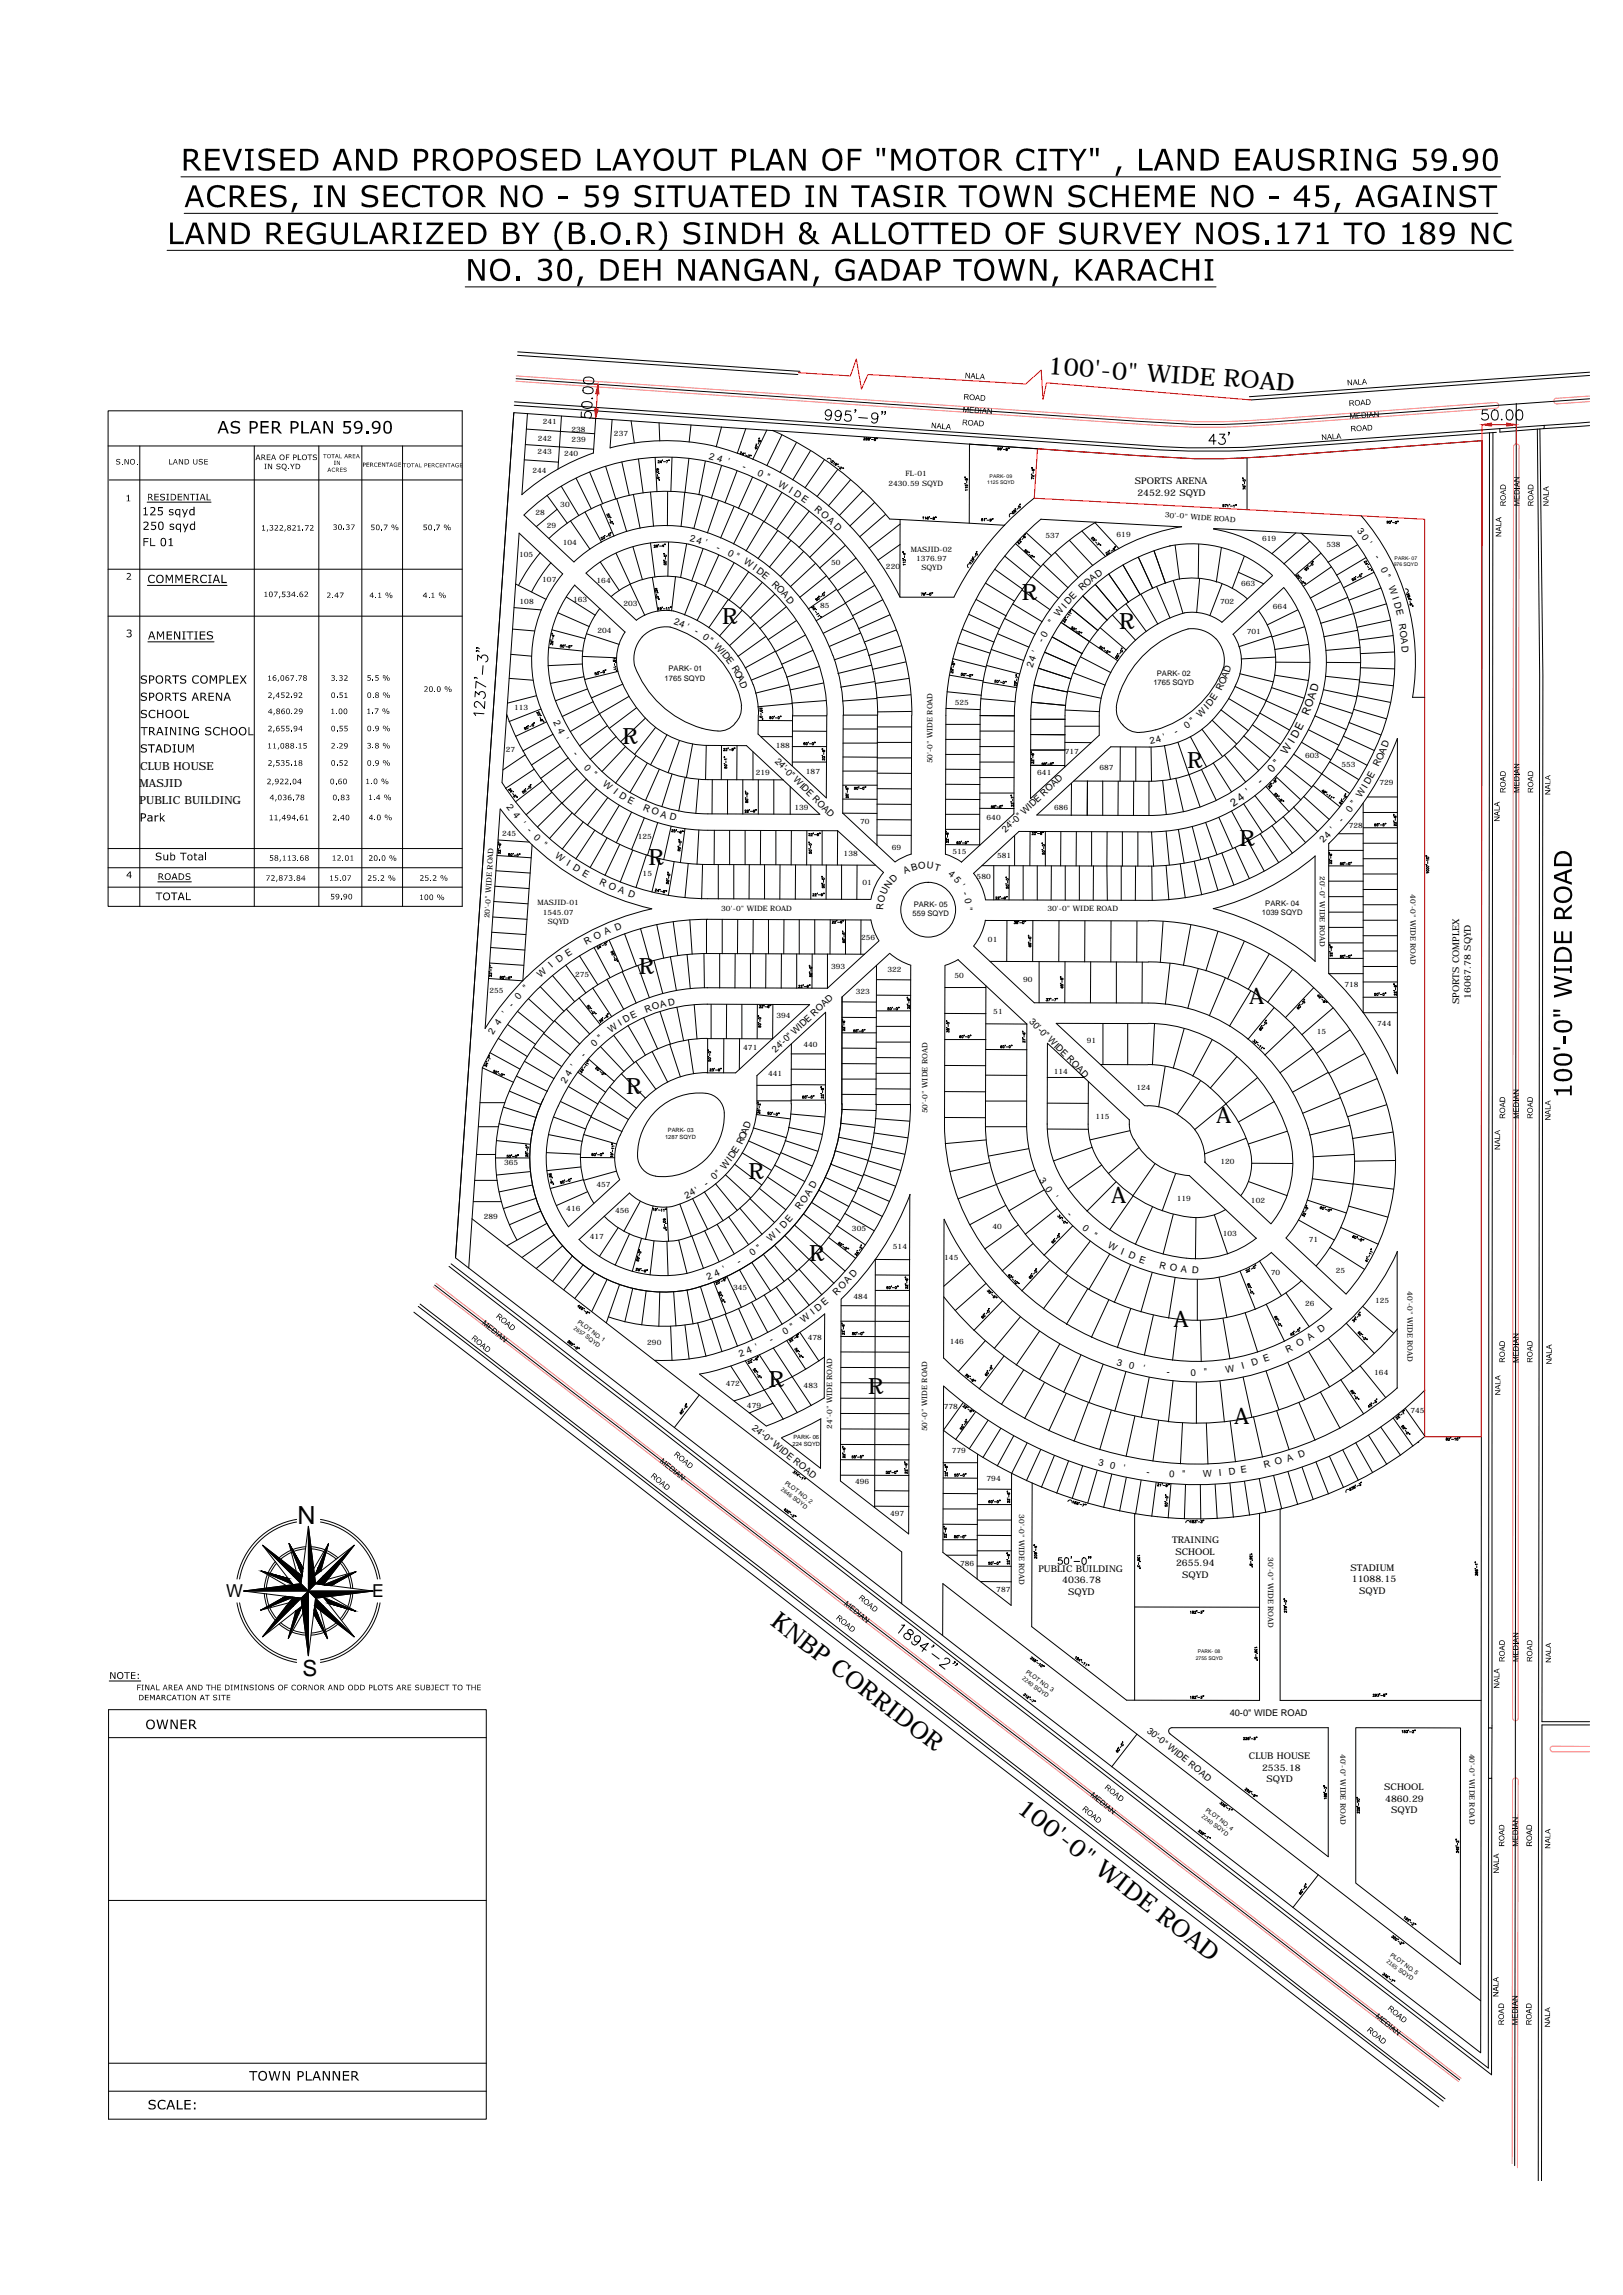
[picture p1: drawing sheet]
<svg xmlns="http://www.w3.org/2000/svg" width="297mm" height="420mm" viewBox="0 0 297 420" stroke-linecap="round" stroke-linejoin="round" font-family="sans-serif">
<defs><g id="words">
<text font-size="4.6" x="54.5" y="279">N</text>
<g font-size="4.4">
<text x="191.7" y="68.5" transform="rotate(4 191.7 68.5)">100'-0&quot; WIDE ROAD</text>
<text x="140.9" y="297.4" transform="rotate(38 140.9 297.4)">KNBP CORRIDOR</text>
<text x="185.9" y="331.5" transform="rotate(38 185.9 331.5)">100'-0&quot; WIDE ROAD</text>
</g>
<g font-size="4.1">
<text x="187" y="109.9">R</text>
<text x="132.2" y="114.2">R</text>
<text x="204.8" y="115.2">R</text>
<text x="113.9" y="136.3">R</text>
<text x="217.3" y="140.5">R</text>
<text x="226.8" y="154.8">R</text>
<text x="118.7" y="158.3">R</text>
<text x="116.9" y="178.3">R</text>
<text x="228.6" y="183.9">A</text>
<text x="114.6" y="200.2">R</text>
<text x="222.6" y="205.6">A</text>
<text x="137" y="215.9">R</text>
<text x="203.3" y="220.2">A</text>
<text x="148.1" y="230.9">R</text>
<text x="214.8" y="242.9">A</text>
<text x="140.7" y="253.9">R</text>
<text x="158.9" y="255.1">R</text>
<text x="225.9" y="260.7">A</text>
<text x="55.4" y="306.8">S</text>
</g>
<g font-size="3.3">
<text x="41.4" y="292.3">W</text>
<text x="68.1" y="292.3">E</text>
</g>
<g font-size="2">
<text x="239.5" y="131.1" transform="rotate(-68 239.5 131.1)">R</text>
<text x="240" y="129.7" transform="rotate(-71 240 129.7)">O</text>
<text x="240.6" y="128.2" transform="rotate(-74 240.6 128.2)">A</text>
<text x="241.1" y="126.6" transform="rotate(-75 241.1 126.6)">D</text>
<text x="236.8" y="136.2" transform="rotate(-58 236.8 136.2)">I</text>
<text x="237.3" y="135.2" transform="rotate(-60 237.3 135.2)">D</text>
<text x="238.1" y="133.8" transform="rotate(-63 238.1 133.8)">E</text>
<text x="25.6" y="140.9">CLUB HOUSE</text>
<text x="230.8" y="143.6" transform="rotate(-45 230.8 143.6)">-</text>
<text x="232.8" y="141.5" transform="rotate(-48 232.8 141.5)">0</text>
<text x="234" y="140.2" transform="rotate(-52 234 140.2)">&quot;</text>
<text x="235.5" y="138.2" transform="rotate(-56 235.5 138.2)">W</text>
<text x="25.5" y="144.1">MASJID</text>
<text x="25.5" y="147.2">PUBLIC BUILDING</text>
<text x="225.8" y="147.7" transform="rotate(-34 225.8 147.7)">2</text>
<text x="227" y="146.8" transform="rotate(-37 227 146.8)">4</text>
<text x="228.6" y="145.6" transform="rotate(-36 228.6 145.6)">'</text>
</g>
<g font-size="1.7">
<text x="129.7" y="84" transform="rotate(15 129.7 84)">2</text>
<text x="131.2" y="84.4" transform="rotate(18 131.2 84.4)">4</text>
<text x="133" y="84.9" transform="rotate(21 133 84.9)">'</text>
<text x="135.8" y="85.9" transform="rotate(21 135.8 85.9)">-</text>
<text x="138.5" y="87" transform="rotate(25 138.5 87)">0 &quot;</text>
<text x="142.3" y="88.9" transform="rotate(30 142.3 88.9)">W</text>
<text x="207.7" y="88.6">SPORTS ARENA</text>
<text x="144.2" y="90.1" transform="rotate(31 144.2 90.1)">I</text>
<text x="145.2" y="90.7" transform="rotate(34 145.2 90.7)">D</text>
<text x="146.5" y="91.6" transform="rotate(35 146.5 91.6)">E</text>
<text x="148.9" y="93.4" transform="rotate(40 148.9 93.4)">R</text>
<text x="150.1" y="94.3" transform="rotate(41 150.1 94.3)">O</text>
<text x="151.3" y="95.4" transform="rotate(42 151.3 95.4)">A</text>
<text x="208.2" y="90.7">2452.92 SQYD</text>
<text x="126.2" y="99" transform="rotate(13 126.2 99)">2</text>
<text x="127.4" y="99.3" transform="rotate(18 127.4 99.3)">4</text>
<text x="128.8" y="99.8" transform="rotate(23 128.8 99.8)">'</text>
<text x="131" y="100.6" transform="rotate(21 131 100.6)">-</text>
<text x="133.1" y="101.5" transform="rotate(28 133.1 101.5)">0</text>
<text x="152.5" y="96.5" transform="rotate(45 152.5 96.5)">D</text>
<text x="248.3" y="97.3" transform="rotate(52 248.3 97.3)">3</text>
<text x="249.1" y="98.3" transform="rotate(54 249.1 98.3)">0</text>
<text x="250.1" y="99.7" transform="rotate(50 250.1 99.7)">'</text>
<text x="251.5" y="101.9" transform="rotate(60 251.5 101.9)">-</text>
<text x="134.4" y="102.2" transform="rotate(32 134.4 102.2)">&quot;</text>
<text x="136" y="103.2" transform="rotate(32 136 103.2)">W</text>
<text x="137.6" y="104.3" transform="rotate(35 137.6 104.3)">I</text>
<text x="138.3" y="104.7" transform="rotate(37 138.3 104.7)">D</text>
<text x="139.3" y="105.5" transform="rotate(39 139.3 105.5)">E</text>
<text x="141.2" y="107" transform="rotate(44 141.2 107)">R</text>
<text x="142" y="107.9" transform="rotate(46 142 107.9)">OA</text>
<text x="198.9" y="107.4" transform="rotate(-40 198.9 107.4)">O</text>
<text x="199.9" y="106.6" transform="rotate(-38 199.9 106.6)">A</text>
<text x="200.9" y="105.8" transform="rotate(-35 200.9 105.8)">D</text>
<text x="252.7" y="104.1" transform="rotate(63 252.7 104.1)">0</text>
<text x="253.3" y="105.5" transform="rotate(67 253.3 105.5)">&quot;</text>
<text x="254.1" y="107.5" transform="rotate(71 254.1 107.5)">W</text>
<text x="143.7" y="109.8" transform="rotate(49 143.7 109.8)">D</text>
<text x="193.8" y="113" transform="rotate(-52 193.8 113)">W</text>
<text x="195" y="111.4" transform="rotate(-48 195 111.4)">I D</text>
<text x="196.4" y="109.9" transform="rotate(-46 196.4 109.9)">E</text>
<text x="198" y="108.2" transform="rotate(-42 198 108.2)">R</text>
<text x="254.8" y="109.4" transform="rotate(70 254.8 109.4)">I</text>
<text x="255.1" y="110.3" transform="rotate(75 255.1 110.3)">DE</text>
<text x="123.2" y="114.3" transform="rotate(18 123.2 114.3)">2</text>
<text x="124.2" y="114.6" transform="rotate(21 124.2 114.6)">4</text>
<text x="125.4" y="115.1" transform="rotate(30 125.4 115.1)">'</text>
<text x="127" y="115.9" transform="rotate(30 127 115.9)">-</text>
<text x="128.5" y="116.8" transform="rotate(36 128.5 116.8)">0</text>
<text x="129.5" y="117.5" transform="rotate(37 129.5 117.5)">&quot;</text>
<text x="130.6" y="118.4" transform="rotate(46 130.6 118.4)">W</text>
<text x="131.8" y="119.6" transform="rotate(52 131.8 119.6)">IDE</text>
<text x="189.9" y="119.8" transform="rotate(-67 189.9 119.8)">'</text>
<text x="190.9" y="117.7" transform="rotate(-63 190.9 117.7)">-</text>
<text x="191.4" y="116.7" transform="rotate(-61 191.4 116.7)">0</text>
<text x="192.8" y="114.5" transform="rotate(-56 192.8 114.5)">&quot;</text>
<text x="256" y="114.2" transform="rotate(80 256 114.2)">R</text>
<text x="256.2" y="115.5" transform="rotate(83 256.2 115.5)">O</text>
<text x="256.4" y="116.9" transform="rotate(84 256.4 116.9)">A</text>
<text x="256.5" y="118.3" transform="rotate(86 256.5 118.3)">D</text>
<text x="133.9" y="122.3" transform="rotate(58 133.9 122.3)">R</text>
<text x="134.3" y="123.1" transform="rotate(62 134.3 123.1)">O</text>
<text x="134.8" y="124" transform="rotate(64 134.8 124)">A</text>
<text x="135.3" y="125" transform="rotate(69 135.3 125)">D</text>
<text x="188.9" y="122.4" transform="rotate(-70 188.9 122.4)">2</text>
<text x="189.3" y="121.2" transform="rotate(-69 189.3 121.2)">4</text>
<text x="224.1" y="125.4" transform="rotate(-67 224.1 125.4)">O</text>
<text x="224.6" y="124.3" transform="rotate(-69 224.6 124.3)">A</text>
<text x="225" y="123.1" transform="rotate(-72 225 123.1)">D</text>
<text x="219.7" y="131.4" transform="rotate(-45 219.7 131.4)">W I</text>
<text x="221.5" y="129.4" transform="rotate(-52 221.5 129.4)">D</text>
<text x="222.3" y="128.4" transform="rotate(-57 222.3 128.4)">E</text>
<text x="223.6" y="126.5" transform="rotate(-64 223.6 126.5)">R</text>
<text x="101.2" y="132.2" transform="rotate(65 101.2 132.2)">2</text>
<text x="102" y="133.7" transform="rotate(63 102 133.7)">4</text>
<text x="103" y="135.5" transform="rotate(60 103 135.5)">'</text>
<text x="210.6" y="136.3" transform="rotate(-13 210.6 136.3)">2</text>
<text x="211.7" y="136" transform="rotate(-18 211.7 136)">4</text>
<text x="213.2" y="135.5" transform="rotate(-23 213.2 135.5)">'</text>
<text x="215.3" y="134.5" transform="rotate(-30 215.3 134.5)">-</text>
<text x="217.2" y="133.4" transform="rotate(-36 217.2 133.4)">0</text>
<text x="218.3" y="132.6" transform="rotate(-37 218.3 132.6)">&quot;</text>
<text x="253.9" y="137" transform="rotate(-69 253.9 137)">D</text>
<text x="104.8" y="138.1" transform="rotate(54 104.8 138.1)">-</text>
<text x="106.8" y="140.6" transform="rotate(47 106.8 140.6)">0</text>
<text x="108.1" y="141.9" transform="rotate(48 108.1 141.9)">&quot;</text>
<text x="110.2" y="143.8" transform="rotate(38 110.2 143.8)">W I</text>
<text x="141.7" y="139.5" transform="rotate(45 141.7 139.5)">24'-0&quot; WIDE ROAD</text>
<text x="250.6" y="143.7" transform="rotate(-60 250.6 143.7)">D</text>
<text x="251.2" y="142.6" transform="rotate(-62 251.2 142.6)">E</text>
<text x="252.3" y="140.5" transform="rotate(-63 252.3 140.5)">R</text>
<text x="252.9" y="139.4" transform="rotate(-67 252.9 139.4)">OA</text>
<text x="92.6" y="147.8" transform="rotate(54 92.6 147.8)">2</text>
<text x="93.8" y="149.3" transform="rotate(52 93.8 149.3)">4</text>
<text x="113.2" y="146" transform="rotate(33 113.2 146)">D</text>
<text x="114.7" y="146.8" transform="rotate(27 114.7 146.8)">E</text>
<text x="117.6" y="148.3" transform="rotate(22 117.6 148.3)">R</text>
<text x="119.1" y="148.9" transform="rotate(18 119.1 148.9)">O</text>
<text x="120.7" y="149.5" transform="rotate(17 120.7 149.5)">A</text>
<text x="122.4" y="150" transform="rotate(14 122.4 150)">D</text>
<text x="247.2" y="148.8" transform="rotate(-54 247.2 148.8)">0</text>
<text x="248" y="147.6" transform="rotate(-53 248 147.6)">&quot;</text>
<text x="249.1" y="146.1" transform="rotate(-58 249.1 146.1)">W</text>
<text x="250.2" y="144.4" transform="rotate(-59 250.2 144.4)">I</text>
<text x="95.2" y="150.9" transform="rotate(50 95.2 150.9)">'</text>
<text x="96.4" y="152.2" transform="rotate(45 96.4 152.2)">-</text>
<text x="97.6" y="153.4" transform="rotate(43 97.6 153.4)">0</text>
<text x="99" y="154.8" transform="rotate(42 99 154.8)">&quot;</text>
<text x="184" y="152.5" transform="rotate(-43 184 152.5)">24'-0&quot; WIDE ROAD</text>
<text x="242.2" y="154.4" transform="rotate(-47 242.2 154.4)">2</text>
<text x="243.1" y="153.6" transform="rotate(-49 243.1 153.6)">4</text>
<text x="244.2" y="152.4" transform="rotate(-45 244.2 152.4)">'</text>
<text x="245.7" y="150.7" transform="rotate(-51 245.7 150.7)">-</text>
<text x="101.5" y="156.8" transform="rotate(36 101.5 156.8)">W</text>
<text x="103.6" y="158.4" transform="rotate(31 103.6 158.4)">I</text>
<text x="104.7" y="159.1" transform="rotate(33 104.7 159.1)">D</text>
<text x="106.4" y="160.1" transform="rotate(30 106.4 160.1)">E</text>
<text x="109.6" y="161.9" transform="rotate(26 109.6 161.9)">R</text>
<text x="163.5" y="161.6" transform="rotate(-45 163.5 161.6)">D</text>
<text x="165.6" y="159.9" transform="rotate(-23 165.6 159.9)">A</text>
<text x="166.9" y="159.4" transform="rotate(-15 166.9 159.4)">B</text>
<text x="168.1" y="159.1" transform="rotate(-5 168.1 159.1)">O</text>
<text x="169.6" y="159" transform="rotate(6 169.6 159)">U</text>
<text x="170.9" y="159.2" transform="rotate(16 170.9 159.2)">T</text>
<text x="173.5" y="160.3" transform="rotate(36 173.5 160.3)">4</text>
<text x="174.5" y="161.1" transform="rotate(47 174.5 161.1)">5</text>
<text x="111.3" y="162.6" transform="rotate(23 111.3 162.6)">O</text>
<text x="113" y="163.4" transform="rotate(21 113 163.4)">A</text>
<text x="114.8" y="164" transform="rotate(20 114.8 164)">D</text>
<text x="161.6" y="166.6" transform="rotate(-86 161.6 166.6)">R</text>
<text x="161.8" y="165.3" transform="rotate(-76 161.8 165.3)">O</text>
<text x="162.2" y="163.9" transform="rotate(-66 162.2 163.9)">U</text>
<text x="162.7" y="162.7" transform="rotate(-56 162.7 162.7)">N</text>
<text x="175.6" y="162.5" transform="rotate(54 175.6 162.5)">'</text>
<text x="176.1" y="163.5" transform="rotate(69 176.1 163.5)">-</text>
<text x="176.5" y="164.6" transform="rotate(78 176.5 164.6)">0</text>
<text x="176.8" y="166.1" transform="rotate(90 176.8 166.1)">&quot;</text>
<text x="107.3" y="173" transform="rotate(-28 107.3 173)">R</text>
<text x="109" y="172.1" transform="rotate(-26 109 172.1)">O</text>
<text x="110.8" y="171.2" transform="rotate(-24 110.8 171.2)">A</text>
<text x="112.7" y="170.4" transform="rotate(-21 112.7 170.4)">D</text>
<text x="98.9" y="179.1" transform="rotate(-41 98.9 179.1)">W</text>
<text x="101" y="177.3" transform="rotate(-42 101 177.3)">I</text>
<text x="102.2" y="176.3" transform="rotate(-37 102.2 176.3)">D</text>
<text x="103.9" y="175.1" transform="rotate(-33 103.9 175.1)">E</text>
<text x="92.7" y="186" transform="rotate(-50 92.7 186)">'</text>
<text x="93.8" y="184.5" transform="rotate(-48 93.8 184.5)">-</text>
<text x="95" y="183.1" transform="rotate(-49 95 183.1)">0</text>
<text x="96.4" y="181.4" transform="rotate(-45 96.4 181.4)">&quot;</text>
<text x="118.3" y="185.4" transform="rotate(-21 118.3 185.4)">R</text>
<text x="119.6" y="185" transform="rotate(-18 119.6 185)">O</text>
<text x="121" y="184.5" transform="rotate(-17 121 184.5)">A</text>
<text x="122.4" y="184.1" transform="rotate(-12 122.4 184.1)">D</text>
<text x="267.1" y="183.8" transform="rotate(-90 267.1 183.8)">SPORTS COMPLEX</text>
<text x="269.2" y="182.8" transform="rotate(-90 269.2 182.8)">16067.78 SQYD</text>
<text x="90.3" y="189.6" transform="rotate(-59 90.3 189.6)">2</text>
<text x="91.3" y="187.9" transform="rotate(-56 91.3 187.9)">4</text>
<text x="108.8" y="191.6" transform="rotate(-43 108.8 191.6)">0</text>
<text x="110" y="190.5" transform="rotate(-42 110 190.5)">&quot;</text>
<text x="111.8" y="189.1" transform="rotate(-35 111.8 189.1)">W</text>
<text x="113.6" y="187.9" transform="rotate(-31 113.6 187.9)">I</text>
<text x="114.4" y="187.4" transform="rotate(-30 114.4 187.4)">D</text>
<text x="115.7" y="186.6" transform="rotate(-26 115.7 186.6)">E</text>
<text x="188.3" y="187.1" transform="rotate(45 188.3 187.1)">30'-0&quot; WIDE ROAD</text>
<text x="104.3" y="197.2" transform="rotate(-58 104.3 197.2)">4</text>
<text x="105.3" y="195.7" transform="rotate(-50 105.3 195.7)">'</text>
<text x="106.9" y="193.6" transform="rotate(-48 106.9 193.6)">-</text>
<text x="142" y="192.7" transform="rotate(-43 142 192.7)">24'-0&quot; WIDE ROAD</text>
<text x="103.6" y="198.4" transform="rotate(-59 103.6 198.4)">2</text>
<text x="135.8" y="209.6" transform="rotate(-64 135.8 209.6)">R</text>
<text x="136.2" y="208.7" transform="rotate(-66 136.2 208.7)">O</text>
<text x="136.7" y="207.8" transform="rotate(-69 136.7 207.8)">A</text>
<text x="137.1" y="206.7" transform="rotate(-70 137.1 206.7)">D</text>
<text x="131.7" y="215.2" transform="rotate(-48 131.7 215.2)">&quot;</text>
<text x="132.7" y="214.1" transform="rotate(-52 132.7 214.1)">WI</text>
<text x="134.2" y="212.2" transform="rotate(-56 134.2 212.2)">D</text>
<text x="134.8" y="211.4" transform="rotate(-57 134.8 211.4)">E</text>
<text x="125.7" y="219.5" transform="rotate(-27 125.7 219.5)">2</text>
<text x="126.5" y="219" transform="rotate(-29 126.5 219)">4</text>
<text x="127.7" y="218.3" transform="rotate(-34 127.7 218.3)">'</text>
<text x="129.3" y="217.2" transform="rotate(-39 129.3 217.2)">-</text>
<text x="130.8" y="216" transform="rotate(-43 130.8 216)">0</text>
<text x="146.4" y="221.6" transform="rotate(-53 146.4 221.6)">R</text>
<text x="147.3" y="220.4" transform="rotate(-55 147.3 220.4)">O</text>
<text x="148.1" y="219.1" transform="rotate(-58 148.1 219.1)">A</text>
<text x="149" y="217.7" transform="rotate(-60 149 217.7)">D</text>
<text x="190.1" y="216" transform="rotate(58 190.1 216)">3</text>
<text x="191.2" y="217.7" transform="rotate(56 191.2 217.7)">0</text>
<text x="192.6" y="219.6" transform="rotate(50 192.6 219.6)">'</text>
<text x="141" y="227.4" transform="rotate(-42 141 227.4)">W</text>
<text x="142.7" y="225.8" transform="rotate(-45 142.7 225.8)">I</text>
<text x="143.4" y="225.1" transform="rotate(-46 143.4 225.1)">D</text>
<text x="144.5" y="223.9" transform="rotate(-49 144.5 223.9)">E</text>
<text x="195.2" y="222.5" transform="rotate(48 195.2 222.5)">-</text>
<text x="198" y="225.1" transform="rotate(38 198 225.1)">0</text>
<text x="199.7" y="226.4" transform="rotate(37 199.7 226.4)">&quot;</text>
<text x="131" y="233.7" transform="rotate(-25 131 233.7)">4</text>
<text x="132.7" y="232.9" transform="rotate(-30 132.7 232.9)">'</text>
<text x="135.3" y="231.5" transform="rotate(-30 135.3 231.5)">-</text>
<text x="137.7" y="229.9" transform="rotate(-38 137.7 229.9)">0</text>
<text x="139.1" y="229" transform="rotate(-39 139.1 229)">&quot;</text>
<text x="202.6" y="228.3" transform="rotate(29 202.6 228.3)">W</text>
<text x="205" y="229.6" transform="rotate(22 205 229.6)">I</text>
<text x="206.4" y="230.2" transform="rotate(23 206.4 230.2)">D</text>
<text x="208.4" y="231" transform="rotate(19 208.4 231)">E</text>
<text x="212.1" y="232.1" transform="rotate(14 212.1 232.1)">R</text>
<text x="214.1" y="232.5" transform="rotate(9 214.1 232.5)">O</text>
<text x="216" y="232.8" transform="rotate(6 216 232.8)">A</text>
<text x="218.1" y="233" transform="rotate(4 218.1 233)">D</text>
<text x="129.6" y="234.3" transform="rotate(-23 129.6 234.3)">2</text>
<text x="150.9" y="239.2" transform="rotate(-41 150.9 239.2)">E</text>
<text x="153.1" y="237.2" transform="rotate(-44 153.1 237.2)">R</text>
<text x="154.1" y="236.2" transform="rotate(-45 154.1 236.2)">O</text>
<text x="155.2" y="235.1" transform="rotate(-48 155.2 235.1)">A D</text>
<text x="141.1" y="245.8" transform="rotate(-25 141.1 245.8)">-</text>
<text x="143.6" y="244.4" transform="rotate(-31 143.6 244.4)">0</text>
<text x="145" y="243.5" transform="rotate(-32 145 243.5)">&quot;</text>
<text x="147.1" y="242.1" transform="rotate(-37 147.1 242.1)">W</text>
<text x="148.9" y="240.8" transform="rotate(-38 148.9 240.8)">I</text>
<text x="149.7" y="240.1" transform="rotate(-40 149.7 240.1)">D</text>
<text x="239.7" y="245.4" transform="rotate(-33 239.7 245.4)">A</text>
<text x="241.7" y="244.1" transform="rotate(-35 241.7 244.1)">D</text>
<text x="135.5" y="248.4" transform="rotate(-20 135.5 248.4)">2</text>
<text x="136.9" y="247.8" transform="rotate(-23 136.9 247.8)">4 '</text>
<text x="204.3" y="249.8" transform="rotate(18 204.3 249.8)">3</text>
<text x="206.5" y="250.5" transform="rotate(12 206.5 250.5)">0</text>
<text x="209.1" y="251.1" transform="rotate(16 209.1 251.1)">'</text>
<text x="213.5" y="251.7" transform="rotate(4 213.5 251.7)">-</text>
<text x="217.9" y="251.9" transform="rotate(-2 217.9 251.9)">0</text>
<text x="220.4" y="251.7" transform="rotate(-4 220.4 251.7)">&quot;</text>
<text x="224.4" y="251.3" transform="rotate(-10 224.4 251.3)">W</text>
<text x="227.4" y="250.6" transform="rotate(-15 227.4 250.6)">I</text>
<text x="229.2" y="250.1" transform="rotate(-18 229.2 250.1)">D</text>
<text x="231.5" y="249.4" transform="rotate(-19 231.5 249.4)">E</text>
<text x="235.6" y="247.7" transform="rotate(-26 235.6 247.7)">R</text>
<text x="237.7" y="246.6" transform="rotate(-30 237.7 246.6)">O</text>
<text x="137.5" y="261.6" transform="rotate(39 137.5 261.6)">24'-0&quot; WIDE ROAD</text>
<text x="200.9" y="268.2" transform="rotate(15 200.9 268.2)">3</text>
<text x="203" y="268.8" transform="rotate(12 203 268.8)">0</text>
<text x="205.5" y="269.3" transform="rotate(7 205.5 269.3)">'</text>
<text x="209.8" y="269.9" transform="rotate(8 209.8 269.9)">-</text>
<text x="224.9" y="270" transform="rotate(-8 224.9 270)">D E</text>
<text x="231.4" y="268.8" transform="rotate(-14 231.4 268.8)">R</text>
<text x="233.5" y="268.3" transform="rotate(-16 233.5 268.3)">O</text>
<text x="235.7" y="267.7" transform="rotate(-18 235.7 267.7)">A</text>
<text x="237.8" y="267" transform="rotate(-20 237.8 267)">D</text>
<text x="214" y="270.4" transform="rotate(2 214 270.4)">0</text>
<text x="216.4" y="270.5">&quot;</text>
<text x="220.2" y="270.4" transform="rotate(-3 220.2 270.4)">W</text>
<text x="223.2" y="270.2" transform="rotate(-5 223.2 270.2)">I</text>
<text x="190" y="287.7">PUBLIC BUILDING</text>
<text x="214.5" y="282.5">TRAINING</text>
<text x="215.1" y="284.6">SCHOOL</text>
<text x="215.2" y="286.8">2655.94</text>
<text x="247.2" y="287.6">STADIUM</text>
<text x="194.4" y="289.8">4036.78</text>
<text x="195.5" y="292">SQYD</text>
<text x="216.4" y="288.9">SQYD</text>
<text x="247.4" y="289.7">11088.15</text>
<text x="248.8" y="291.8">SQYD</text>
<text x="209.8" y="317.1" transform="rotate(39 209.8 317.1)">30'-0&quot; WIDE ROAD</text>
<text x="225.1" y="314.1">40-0&quot; WIDE ROAD</text>
<text x="228.6" y="322.1">CLUB HOUSE</text>
<text x="231" y="324.2">2535.18</text>
<text x="231.8" y="326.3">SQYD</text>
<text x="253.3" y="327.7">SCHOOL</text>
<text x="253.5" y="329.8">4860.29</text>
<text x="254.6" y="332">SQYD</text>
</g>
<g font-size="1.4">
<text x="99.3" y="77.7">241</text>
<text x="98.4" y="83.2">243</text>
<text x="98.4" y="80.7">242</text>
<text x="103.2" y="83.5">240</text>
<text x="104.6" y="79.1">238</text>
<text x="104.6" y="80.9">239</text>
<text x="112.4" y="79.8">237</text>
<text x="97.5" y="86.6">244</text>
<text x="162.6" y="88.9">2430.59 SQYD</text>
<text x="165.7" y="87.2">FL-01</text>
<text x="98" y="94.3">28</text>
<text x="102.5" y="92.9">30</text>
<text x="213.2" y="94.7" transform="rotate(4 213.2 94.7)">30'-0&quot; WIDE ROAD</text>
<text x="95" y="101.9">105</text>
<text x="100.1" y="96.6">29</text>
<text x="103" y="99.8">104</text>
<text x="166.7" y="101">MASJID-02</text>
<text x="191.3" y="98.5">537</text>
<text x="204.4" y="98.3">619</text>
<text x="231" y="99.1">619</text>
<text x="242.8" y="100.1">538</text>
<text x="99.2" y="106.5">107</text>
<text x="109.2" y="106.7">164</text>
<text x="152.1" y="103.4">50</text>
<text x="162.2" y="104.1">220</text>
<text x="167.7" y="102.7">1376.97</text>
<text x="168.6" y="104.4">SQYD</text>
<text x="227.1" y="107.3">663</text>
<text x="95.1" y="110.5">108</text>
<text x="104.9" y="110.1">163</text>
<text x="114.1" y="111">203</text>
<text x="150.1" y="111.3">85</text>
<text x="223.3" y="110.6">702</text>
<text x="233" y="111.4">664</text>
<text x="109.4" y="115.9">204</text>
<text x="228.2" y="116">701</text>
<text x="121.6" y="124.6">1765 SQYD</text>
<text x="122.4" y="122.9">PARK- 01</text>
<text x="211.1" y="125.5">1765 SQYD</text>
<text x="211.7" y="123.8">PARK- 02</text>
<text x="94.1" y="129.9">113</text>
<text x="174.8" y="129.1">525</text>
<text x="92.6" y="137.6">27</text>
<text x="142" y="136.8">188</text>
<text x="194.9" y="138">717</text>
<text x="138.3" y="141.8">219</text>
<text x="147.5" y="141.7">187</text>
<text x="170.7" y="139.8" transform="rotate(-90 170.7 139.8)">50'-0&quot; WIDE ROAD</text>
<text x="189.8" y="142">641</text>
<text x="201.2" y="141">687</text>
<text x="238.9" y="138.8">603</text>
<text x="245.5" y="140.4">553</text>
<text x="252.4" y="143.8">729</text>
<text x="145.4" y="148.3">139</text>
<text x="192.9" y="148.3">686</text>
<text x="91.9" y="153.1">245</text>
<text x="116.7" y="153.5">125</text>
<text x="157.4" y="150.8">70</text>
<text x="163.2" y="155.6">69</text>
<text x="180.6" y="150.1">640</text>
<text x="246.9" y="151.5">728</text>
<text x="117.6" y="160.4">15</text>
<text x="154.4" y="156.7">138</text>
<text x="157.9" y="162">01</text>
<text x="174.3" y="156.4">515</text>
<text x="178.7" y="161">580</text>
<text x="182.5" y="157">581</text>
<text x="241.5" y="160.3" transform="rotate(90 241.5 160.3)">20'-0&quot; WIDE ROAD</text>
<text x="98.4" y="165.8">MASJID-01</text>
<text x="99.3" y="167.5">1545.07</text>
<text x="132" y="166.7">30'-0&quot; WIDE ROAD</text>
<text x="167" y="167.8">559 SQYD</text>
<text x="167.2" y="166.1">PARK- 05</text>
<text x="191.7" y="166.7">30'-0&quot; WIDE ROAD</text>
<text x="230.9" y="167.5">1039 SQYD</text>
<text x="231.6" y="165.8">PARK- 04</text>
<text x="258.1" y="163.7" transform="rotate(90 258.1 163.7)">40'-0&quot; WIDE ROAD</text>
<text x="89.6" y="168.1" transform="rotate(-87 89.6 168.1)">20'-0&quot; WIDE ROAD</text>
<text x="100.3" y="169.1">SQYD</text>
<text x="157.6" y="172">256</text>
<text x="180.8" y="172.4">01</text>
<text x="105.3" y="178.8">275</text>
<text x="152.1" y="177.4">393</text>
<text x="162.4" y="177.9">322</text>
<text x="174.7" y="179">50</text>
<text x="187.3" y="179.7">90</text>
<text x="89.6" y="181.7">255</text>
<text x="156.6" y="182">323</text>
<text x="181.8" y="185.6">51</text>
<text x="246.1" y="180.6">718</text>
<text x="142.1" y="186.3">394</text>
<text x="147" y="191.8">440</text>
<text x="198.9" y="191">91</text>
<text x="241" y="189.3">15</text>
<text x="252.1" y="187.8">744</text>
<text x="136" y="192.3">471</text>
<text x="140.6" y="197">441</text>
<text x="192.9" y="196.7">114</text>
<text x="169.8" y="203.8" transform="rotate(-90 169.8 203.8)">50'-0&quot; WIDE ROAD</text>
<text x="208" y="199.5">124</text>
<text x="200.5" y="204.9">115</text>
<text x="92.3" y="213.3">365</text>
<text x="223.4" y="213.1">120</text>
<text x="103.6" y="221.6">416</text>
<text x="109.1" y="217.3">457</text>
<text x="215.4" y="219.9">119</text>
<text x="229" y="220.3">102</text>
<text x="88.5" y="223.3">289</text>
<text x="108" y="226.9">417</text>
<text x="112.6" y="222">456</text>
<text x="155.9" y="225.5">305</text>
<text x="181.6" y="225">40</text>
<text x="223.8" y="226.3">103</text>
<text x="239.5" y="227.4">71</text>
<text x="163.4" y="228.7">514</text>
<text x="172.8" y="230.7">145</text>
<text x="232.6" y="233.4">70</text>
<text x="244.5" y="233.1">25</text>
<text x="134.2" y="236.1">345</text>
<text x="156.2" y="237.8">484</text>
<text x="238.9" y="239.2">26</text>
<text x="251.7" y="238.6">125</text>
<text x="257.6" y="236.4" transform="rotate(90 257.6 236.4)">40'-0&quot; WIDE ROAD</text>
<text x="147.8" y="245.3">478</text>
<text x="118.5" y="246.2">290</text>
<text x="173.8" y="246.1">146</text>
<text x="251.5" y="251.7">164</text>
<text x="132.8" y="253.8">472</text>
<text x="136.7" y="257.8">479</text>
<text x="147.1" y="254.1">483</text>
<text x="152.3" y="261.6" transform="rotate(-90 152.3 261.6)">24'-0&quot; WIDE ROAD</text>
<text x="169.7" y="262.1" transform="rotate(-90 169.7 262.1)">50'-0&quot; WIDE ROAD</text>
<text x="172.7" y="258">778</text>
<text x="258.1" y="258.8">745</text>
<text x="174.2" y="266.1">779</text>
<text x="156.5" y="271.7">496</text>
<text x="180.6" y="271.1">794</text>
<text x="162.9" y="277.6">497</text>
<text x="186.5" y="277.2" transform="rotate(90 186.5 277.2)">30'-0&quot; WIDE ROAD</text>
<text x="175.7" y="286.8">786</text>
<text x="232.1" y="285.1" transform="rotate(90 232.1 285.1)">30'-0&quot; WIDE ROAD</text>
<text x="182.3" y="291.5">787</text>
<text x="245.3" y="321.1" transform="rotate(90 245.3 321.1)">40'-0&quot; WIDE ROAD</text>
<text x="268.9" y="321" transform="rotate(90 268.9 321)">40'-0&quot; WIDE ROAD</text>
</g>
<g font-size="1.1">
<text x="121.7" y="208.5">1287 SQYD</text>
<text x="122.2" y="207.2">PARK- 03</text>
<text x="104.9" y="243.3" transform="rotate(36 104.9 243.3)">2657</text>
<text x="105.6" y="242.1" transform="rotate(37 105.6 242.1)">PLOT NO. 1</text>
<text x="107" y="244.9" transform="rotate(37 107 244.9)">SQYD</text>
<text x="145.2" y="263.4">PARK- 06</text>
<text x="145" y="264.7">224 SQYD</text>
<text x="142.8" y="272.9" transform="rotate(37 142.8 272.9)">2646 SQYD</text>
<text x="143.6" y="271.7" transform="rotate(37 143.6 271.7)">PLOT NO. 2</text>
<text x="187" y="307.4" transform="rotate(37 187 307.4)">2240 SQYD</text>
<text x="187.7" y="306.2" transform="rotate(37 187.7 306.2)">PLOT NO. 3</text>
<text x="219.8" y="332.7" transform="rotate(37 219.8 332.7)">2240 SQYD</text>
<text x="220.6" y="331.6" transform="rotate(37 220.6 331.6)">PLOT NO. 4</text>
<text x="253.7" y="359.2" transform="rotate(37 253.7 359.2)">2165 SQYD</text>
<text x="254.4" y="358" transform="rotate(37 254.4 358)">PLOT NO. 5</text>
</g>
<g font-size=".9">
<text x="180.7" y="88.7">1125 SQYD</text>
<text x="181.1" y="87.5">PARK- 09</text>
<text x="255.1" y="103.6">976 SQYD</text>
<text x="255.2" y="102.4">PARK- 07</text>
<text x="218.8" y="303.9">2755 SQYD</text>
<text x="219.2" y="302.7">PARK- 08</text>
</g>
</g></defs>
<!-- layer: Plot Line -->
<g fill="none" stroke="#000" stroke-width=".18">
<path d="M96.5 75.7l-1 14.9M102.8 76.2l-.7 9.7M109 76.6l-.4 6.3a40.1 40.1 0 0 0-13.1 7.6M112 76.8l-.4 5.2M141.4 78.8a59.2 59.2 0 0 1 21.4 16.2M100.5 98.6a30.8 30.8 0 0 1 35.7-5.1 42.9 42.9 0 0 1 24.3 33.8l.1 3.6M129.6 84.5a49.9 49.9 0 0 1 34.6 31.2M129.6 84.5a37.1 37.1 0 0 0-33.7 9.8l9.1 8.6M130.2 81.6a52.9 52.9 0 0 1 34.5 27.7M130.3 81.6a40.1 40.1 0 0 0-18.6 .4M162.8 95l1.9 .1M164.7 95.1v14.2h9.9"/>
<path d="M164.7 95.1l19.2 1.1M189.3 91.2a53.7 53.7 0 0 0-14.7 18.1M189.9 82.2l-12.5-.9v14.5M190.5 95.1l25.8 1.4M190.5 95a47.8 47.8 0 0 0-17.4 36l-.1 25.4 1.6 .6 1.4 .8M200.6 95.6a42.5 42.5 0 0 0-21.1 32.9l-.2 26.3M214.1 100a21.6 21.6 0 0 1 18.8 5.4M214.2 99.9a34 34 0 0 0-25.2 27.1l-.3 4M216.3 96.4a37 37 0 0 0-30.4 30.6l-.3 4M222.1 96.9v-.1l25.2 1.3a37.4 37.4 0 0 1 3.1 41.7 49.9 49.9 0 0 1-9.2 12.4M222.1 96.9a24.6 24.6 0 0 1 17.7 36.1 33.1 33.1 0 0 1-26.4 19.2l-3.1 .1M228.2 83.8v9.5"/>
<path d="M238.1 97.6a31.1 31.1 0 0 1 6.8 39.2 43.6 43.6 0 0 1-8.1 10.9M249.1 94.4a40.9 40.9 0 0 1 9.4 33.3h2.2M103 105.1l-8-7.5-3.1 45.7M103 105a24.7 24.7 0 0 0-2.8 27.5 37.4 37.4 0 0 0 7.3 10.3M105.1 102.9a24.4 24.4 0 0 1 27.1-4.3 37.4 37.4 0 0 1 20.2 21.4M109.8 111.4a15.3 15.3 0 0 0-1.7 16.1M111.9 109.2a15.3 15.3 0 0 1 17.5-1.7 27.6 27.6 0 0 1 15.5 20.7l.2 2.7M116.5 113.6l-9.2-8.7a21.4 21.4 0 0 1 24-3.4 34.4 34.4 0 0 1 18.3 19.5M116.5 113.5a8.9 8.9 0 0 1 9.6-.6 21.8 21.8 0 0 1 11.7 12.4M152.4 120a31.3 31.3 0 0 1 2 10.9M164.2 115.7a43.9 43.9 0 0 1 2.7 15.2M223.6 113.9a8.9 8.9 0 0 0-9.6-.7 21.1 21.1 0 0 0-12.8 16.5v1.4"/>
<path d="M225.7 116.1a9 9 0 0 1 .5 9.2M228.3 109.6a15.2 15.2 0 0 0-17.6-1.8 27.2 27.2 0 0 0-15.7 21.5l-.1 11.1M230.3 111.8a15.5 15.5 0 0 1 1.1 17.2 24.2 24.2 0 0 1-17.1 13.7l-4 .3M232.9 105.4l-9.3 8.5M234.9 107.6l-9.2 8.5M234.9 107.6a21.8 21.8 0 0 1 2.1 24.1 30.1 30.1 0 0 1-23.7 17.4l-3 .2-20.5-.1 13.5-12.5 7 .1a16.5 16.5 0 0 0 14.1-8.2l1.8-3.3M92.8 130.8a43.6 43.6 0 0 0 10.3 16.5M108.1 127.6a28.1 28.1 0 0 0 6 8.7M114 136.3a22.1 22.1 0 0 0 15.6 6.4M118.5 131.8a15.8 15.8 0 0 0 11.1 4.7M118.5 131.9a21 21 0 0 1-5.6-9.8 8.9 8.9 0 0 1 1.5-6.4l-9.2-8.6a21.7 21.7 0 0 0-2.3 24.1 30 30 0 0 0 23.7 17.6l3 .2M129.6 136.5h7l13.4 12.6-20.4-.1"/>
<path d="M135.7 129.2a3.7 3.7 0 0 1-1.2 3.2M135.7 129.2a18.4 18.4 0 0 0-13-14.4 5.8 5.8 0 0 0-6.1 8.3 18 18 0 0 0 15.4 10.7 3.7 3.7 0 0 0 2.5-1.3M137.9 125.3a15.8 15.8 0 0 1 .9 5.5M138.8 130.9l-.1 3.5 12.5 11.7 .1-15.2M145 130.9v9.3M149.6 121a28.3 28.3 0 0 1 1.8 9.9M154.3 130.9l-.1 18 9.6 8.9M160.6 130.9l-.1 23.8M166.8 131v25.4l-1.5 .6-1.5 .8M185.6 131v18l-9.6 8.8M188.7 131l-.1 15.2 12.6-11.6v-3.5M204.3 129.5a4.3 4.3 0 0 0 5.7 4.4l1.5-.3"/>
<path d="M205 126.6l-.7 2.9M223.9 122.2a18.8 18.8 0 0 1-12.4 11.4M224 122.2a5.8 5.8 0 0 0-7.9-6.6 18.8 18.8 0 0 0-11.1 11M254.3 138.5a53.1 53.1 0 0 1-11.1 15.9M255.7 135.2l-1.4 3.3M255.7 135.2l.1 61.4a53.3 53.3 0 0 0-12.6-18.4M91.9 143.3a44.6 44.6 0 0 0 37.6 21.2M96.5 153.8a46.9 46.9 0 0 0 22.8 12.6M96.5 153.8l-2.8-3.1-2.1-2.6-2.8 40.2a52.8 52.8 0 0 1 7.6-9.5M97.4 154.7l-1.7 24.9M103.1 147.2a37.6 37.6 0 0 0 26.4 11.1l30.7 .1M107.5 142.8a31.3 31.3 0 0 0 22 9.2l23.8 .1 8.4 7.6"/>
<path d="M129.6 142.7l13.8 .1M161.7 159.7a10.6 10.6 0 0 0-2.3 4.9M178.2 159.9l1.2 1.9 .6 1.4 .4 1.5M196.5 143h13.8M210.2 152.3l-23.7-.1-8.3 7.7M236.8 147.7a37.6 37.6 0 0 1-26.5 10.9l-30.6-.1M240.7 156.7v19.3M240.7 156.7a46.9 46.9 0 0 1-18.7 9.7M241.2 152.2a43.9 43.9 0 0 1-31 12.6M243.2 154.4v23.9M249.5 147.1v38.3M119.3 166.4a46.9 46.9 0 0 0-22.9 12.4"/>
<path d="M129.5 168.3l29.9 .1M129.5 164.5l29.9 .2M129.5 168.3a43.9 43.9 0 0 0-31 12.6M158.2 174.7l-28.7-.1a37.6 37.6 0 0 0-26.6 10.8M159.4 168.4l.4 1.7 1.1 2.1M160.4 176.7l-.1 25.5M160.8 172.3l-9.4 8.6-22-.1M162.8 174.6l-8.7 7.9v19.6M162.8 174.5l2.1 1.5 1.8 .7M166.7 176.8l-.1 25.4M175.4 175.7l12.5 11.8v18.2a23.8 23.8 0 0 0 4.1 13.6M175.4 175.7l-2.5 1.1v28.9a40 40 0 0 0 12.2 28.7 49.5 49.5 0 0 0 29.9 14.6"/>
<path d="M178.2 173.2l11.1 10.4h20.8M180.3 168.5l29.9 .1M180.3 168.5l-.3 1.4-.6 1.4-1.2 1.9M180.4 164.7l29.8 .1M181.2 176l29 .1M210.2 176.1a36.3 36.3 0 0 1 22.8 8.1M210.2 168.6a43.9 43.9 0 0 1 27.5 9.8M222 166.3a47.6 47.6 0 0 1 18.1 9.2M237.7 178.4a48.6 48.6 0 0 1 17.4 29.5 36.3 36.3 0 0 1-8.7 29M240.1 175.5l.6 .5M88.3 195.5l-2.5 36.6M93.8 198.5a30.8 30.8 0 0 0 .8 28.5"/>
<path d="M98.5 180.9a49.9 49.9 0 0 0-10.2 14.6M102.9 185.4a43.6 43.6 0 0 0-9.1 13.2M129.4 196.4h5.2l13.6-12.5-18.7-.1a29.4 29.4 0 0 0-25.7 15.6l-1.6 3.1M129.4 190.1l12 .1M129.4 196.4a15.8 15.8 0 0 0-11.1 4.5M129.4 190.1a23.2 23.2 0 0 0-20.1 12.2l-1.5 2.8M129.5 180.8a32.4 32.4 0 0 0-28.5 17.3l-1.6 3.1M144.8 191.1v11M180.4 180.5v25.3M199.2 198v7.8a12.6 12.6 0 0 0 2.1 7.1M201.4 194.9h8.7M210.1 194.9a17.5 17.5 0 0 1 11 3.9"/>
<path d="M210.1 187.4h-16.8l16.2 15 .6 .1M210.1 187.4a25.1 25.1 0 0 1 15.8 5.6M210.2 183.6a29.7 29.7 0 0 1 24 12.7 31.9 31.9 0 0 1 6.1 14.5 21.3 21.3 0 0 1-4.9 15.8M221.1 198.9a23.2 23.2 0 0 1 7.5 11M225.9 193a30.7 30.7 0 0 1 9.9 14.7M233 184.3a42 42 0 0 1 13.6 20.1M99.4 201.2a24.6 24.6 0 0 0 2.6 25.7 24.6 24.6 0 0 0 24.2 9.2M102.2 202.5a21.6 21.6 0 0 0 1.8 22.1M107.8 205.1a15.3 15.3 0 0 0 .9 15.2M113.4 216l-9.4 8.6M115.2 218.4a9 9 0 0 0 7.7 2.5M115.2 218.4l-9.2 8.5"/>
<path d="M118.2 200.9a21.1 21.1 0 0 0-5.6 9.6 9 9 0 0 0 .8 5.4M129.2 200.2a11.3 11.3 0 0 0-12.4 12.2 4 4 0 0 0 4.2 3 11.2 11.2 0 0 0 11.5-12.3 3.7 3.7 0 0 0-3.3-2.9M138.5 202.1v-5.2l12.6-11.6v16.8M138.6 202a18.7 18.7 0 0 1-5.7 13 21.8 21.8 0 0 1-10 5.9M144.8 202.1a26.4 26.4 0 0 1-12.8 21.6 28.1 28.1 0 0 1-7.7 3.3M151.1 202.1a31.4 31.4 0 0 1-9.7 22.1 34.3 34.3 0 0 1-15.8 9M154.1 202.1a34.1 34.1 0 0 1-10 23.7 37.4 37.4 0 0 1-17.8 10.3M160.4 202.1a40.7 40.7 0 0 1-12.7 28.9 43.6 43.6 0 0 1-20.1 11.2M166.5 218.7l-.2 62.1-12.5-9.7 .1-33.2M166.6 218.7a52.9 52.9 0 0 1-12.6 19.1M166.6 202.1a47 47 0 0 1-14.7 33.6 49.9 49.9 0 0 1-22.9 12.6M180.4 205.7a31.3 31.3 0 0 0 5.4 17.8"/>
<path d="M191.7 205.8v-14.8l15 14v.9M191.7 205.8a21.2 21.2 0 0 0 6.6 15.2 29.8 29.8 0 0 0 22.3 9.4 17.5 17.5 0 0 0 9.3-3.7M192 219.3a34.2 34.2 0 0 0 27.4 14.9 21.3 21.3 0 0 0 13.3-4.9M201.4 212.9a23.2 23.2 0 0 0 16.5 10M206.7 205.8l.2 1.5 .7 1.4M207.6 208.7a12.2 12.2 0 0 0 10.1 6.5l12.2 11.5M210.1 202.4a10 10 0 0 1 6.3 2.3M216.4 204.7a9.1 9.1 0 0 1 4.1 8M220.5 212.8h.1M220.5 212.8l12.1 11.3M228.6 209.9a10 10 0 0 1-1.5 9M235.8 207.7a17.5 17.5 0 0 1-3.2 16.3"/>
<path d="M246.6 204.3a28.8 28.8 0 0 1-5.7 27.4M86.4 223.1l78.6 61v9.5M106 226.9a21.6 21.6 0 0 0 19.6 6.3M110.6 222.6a15.3 15.3 0 0 0 13.6 4.4M160.2 230.6l-.1 45.4M172.7 237.4a60.8 60.8 0 0 0 41.1 22.8M172.8 223.3l-.1 25.4M172.8 223.2a52.6 52.6 0 0 0 41.8 29.6M185.9 223.5a41.4 41.4 0 0 0 34.8 18.2 28.9 28.9 0 0 0 17.6-7.3M224.3 221.4a10 10 0 0 1-6.3 1.5M232.7 229.3l11 10.3M235.3 226.6l11.1 10.3"/>
<path d="M243.8 239.6a36.3 36.3 0 0 1-28.8 9.4M255.7 229.1v25M255.8 229.1a40.1 40.1 0 0 1-41.2 23.7M111.3 241.1a30.8 30.8 0 0 0 16.3 1.1M128 255.4l-4.6 6M129 248.3a37.1 37.1 0 0 1-9.1 .7M129.6 251.3l-1.6 .3 12.3 9.5M150.2 259.8v9l-7.2-5.5M150.3 259.7l-4 2.1-3.2 1.4M150.9 255.9a65.4 65.4 0 0 1-10.6 5.1M150.9 248.4a59.2 59.2 0 0 1-16.5 8.1M150.9 240.6l-.1 15.3"/>
<path d="M151 240.5a52.9 52.9 0 0 1-21.3 10.7M172.7 248.6a67.5 67.5 0 0 0 49.1 19.4 55.1 55.1 0 0 0 33.9-13.9M255.8 243.3a47.6 47.6 0 0 1-42 17M260.8 254.5a59.3 59.3 0 0 1-56.6 15.5 72.1 72.1 0 0 1-31.5-16.3l-.1 30.5 12.5 9.7v-24.1M172.7 261.8a78.3 78.3 0 0 0 39.1 15.9M178.9 266.3l-.1 22.8M188.9 271.6l-.1 26.2 17.4 13.5h24.3v-34.2M207.7 277.1v34.2M234.3 276.3v35h36.8M259.5 264.1h.1M260.8 263a65.2 65.2 0 0 1-49 14.7M172.5 299.4l.1-9.5 98.4 76.4"/>
<path d="M207.7 294.2h22.8M208.1 317.5l-4.6 6M214.1 317.4a.61 .61 0 0 1-.2-.7 .61 .61 0 0 1 .6-.4h28.6v23.6l-29-22.5M248.1 316.3h19.2v43.3l-19.2-14.9zM241.3 343.2l-4.7 6"/>
<circle cx="169.9" cy="166.5" r="5"/>
</g>
<!-- layer: TEXT -->
<g fill="#000">
<path d="M37.6 27.2h2.6v.5h-2.1v1.1h2.1v.5h-2.1v1.5h2.1v.4h-2.6zM38.3 34.5l.7-.5 .7-.1h.8l.7 .3v.6l-.9-.4h-1l-.6 .4-.2 .7v.9l.4 .8 .4 .3h.7l.5-.1 .7-.4-.1 .7-1.3 .3-.8-.1-.6-.4-.3-.4-.2-.7v-.9zM40.7 27.2h.5l1.3 3.5 1.2-3.5h.6l-1.4 4h-.8zM44.8 27.2h1.6v.5h-.5v3.1h.5v.4h-1.6v-.4h.6v-3.1h-.6zM46 33.9h2.6v.5h-2.1v1.1h2.1v.5h-2.1v1.5h2.1v.4h-2.6zM47.5 27.7l.8-.5h1.1l.8 .3v.6l-.9-.4h-.9a.61 .61 0 0 0-.5 .8 .61 .61 0 0 0 .8 .4l.9 .2 .5 .3 .2 .5-.1 .7-.4 .5-.6 .2h-1l-.9-.3v-.7l1.1 .5h.8a.63 .63 0 0 0 .6-.8 .63 .63 0 0 0-.8-.5l-.9-.1-.6-.4-.2-.5zM49.6 34.4l.6-.4 1.2-.1 .9 .2v.7l-.9-.4-.7-.1-.4 .1a.61 .61 0 0 0-.3 .8 .61 .61 0 0 0 .8 .4l1.1 .2 .4 .3 .2 .5-.2 .7-.6 .5-.4 .2h-1l-.9-.3v-.7l.5 .3 .8 .2 .9-.1a.61 .61 0 0 0 .3-.8 .61 .61 0 0 0-.7-.4l-.9-.1-.7-.4-.2-.5zM51.3 27.2h2.6v.5h-2v1.1h2v.5h-2v1.5h2v.4h-2.6zM53.8 37.2h.7l-.8 1.7h-.4zM57.5 33.9h1.5v.5h-.5v3.1h.5v.4h-1.5v-.4h.5v-3.1h-.5zM60 33.9h.9l1.7 3.3v-3.3h.5v4h-.6l-1.9-3.5v3.5h-.6zM65.2 27.2h.8l1.7 3.3v-3.3h.5v4h-.7l-1.8-3.5v3.5h-.5z"/>
<path d="M66.4 34.4l.5-.4 1.3-.1 .9 .2v.7l-.9-.4h-1a.61 .61 0 0 0-.4 .7 .61 .61 0 0 0 .7 .5l1 .2 .5 .3 .2 .5-.1 .7-.5 .4-.5 .3h-1l-.9-.3v-.7l.5 .3 .8 .2 .9-.1a.63 .63 0 0 0 .2-.8 .63 .63 0 0 0-.7-.4l-.9-.1-.6-.4-.2-.5v-.4zM70.2 33.9h2.6v.5h-2v1.1h2v.5h-2v1.5h2v.4h-2.6zM74 34.5l.6-.5 .8-.1h.8l.6 .3v.6l-1.1-.5-.7 .1-.3 .1-.5 .7-.1 .6 .2 1 .4 .5 1 .2 .5-.1 .6-.4v.7l-1.3 .3-.9-.2-.5-.3-.5-.9-.1-.7 .2-.8zM77.2 33.9h3.4v.5h-1.5v3.5h-.5v-3.5h-1.4zM91.7 33.9h.8l1.7 3.3v-3.3h.5v4h-.7l-1.8-3.5v3.5h-.5zM95.5 27.7l.7-.5h.5h.7l.8 .3v.6l-1.1-.5h-.6l-.4 .2a.63 .63 0 0 0-.2 .8 .63 .63 0 0 0 .8 .3l.9 .2 .6 .4 .2 .6-.3 .7-.9 .5h-1l-.9-.3v-.7l1 .5h.9a.63 .63 0 0 0 .6-.8 .63 .63 0 0 0-.8-.5l-1-.2-.5-.4-.2-.8zM99.3 27.2h2.7v.5h-2.2v1.1h2.2v.5h-2.2v1.5h2.2v.4h-2.7zM102.2 35.9h1.7v.5h-1.7zM107.2 33.9h2.4v.5h-1.9v1.1l1.3 .1 .5 .5 .1 .6-.4 .9-.5 .3-.8 .1-.9-.3v-.5l.9 .3 .8-.1 .3-.4v-.6a1.35 1.35 0 0 0-1.6-.4h-.2zM109.3 27.2h.5v3.6h2v.4h-2.5zM115.8 27.2h.6l1.1 1.8 1.1-1.8h.5l-1.4 2.3v1.7h-.5v-1.7zM116.4 34.3l.8-.4h1l.9 .2v.7l-1-.4h-.9a.62 .62 0 0 0-.5 .8 .62 .62 0 0 0 .8 .4l1 .2 .6 .4 .1 .3-.1 .8-.5 .4-.6 .3h-.9l-1-.3v-.7l1.1 .5 1-.1a.62 .62 0 0 0 .4-.8 .62 .62 0 0 0-.7-.4l-1-.2-.6-.4-.1-.4v-.5z"/>
<path d="M120 33.9h1.6v.5h-.6v3.1h.6v.4h-1.6v-.4h.5v-3.1h-.5zM122.1 33.9h3.3v.5h-1.3v3.5h-.6v-3.5h-1.4zM124.2 27.2h.5l.1 2.9 .2 .5 .5 .2h.6l.5-.3 .1-.4v-2.9h.6l-.1 3-.2 .6-.5 .3-.6 .2h-.6l-.8-.5-.3-.8zM126 33.9h.6v3l.3 .5 .5 .1h.6l.5-.4 .1-.4v-2.8h.5v2.9l-.2 .5-.4 .5-.7 .2h-.7l-.4-.2-.4-.4-.3-1zM127.9 27.2h3.3v.5h-1.4v3.5h-.5v-3.5h-1.4zM133.6 33.9h3.4v.5h-1.5v3.5h-.5v-3.5h-1.4zM137.4 27.2h.5v3.6h2v.4h-2.5zM137.6 33.9h2.6v.5h-2.1v1.1h2.1v.5h-2.1v1.5h2.1v.4h-2.6zM144.5 27.2h.8l1.7 3.3v-3.3h.5v4h-.7l-1.9-3.5v3.5h-.4zM147.4 33.9h1.6v.5h-.5v3.1h.5v.4h-1.6v-.4h.6v-3.1h-.6zM150 33.9h.8l1.8 3.3v-3.3h.4v4h-.6l-1.8-3.5v3.5h-.6zM155.2 27.2h2.5v.5h-2v1.2h1.7v.4h-1.7v1.9h-.5z"/>
<path d="M155.8 33.9h3.3v.5h-1.4v3.5h-.5v-3.5h-1.4zM163.8 34.3l.8-.4h1l.8 .2v.7l-.9-.4h-1a.62 .62 0 0 0-.4 .8 .62 .62 0 0 0 .8 .4l1 .2 .5 .4 .2 .3-.2 .8-.4 .4-.6 .3h-1l-.9-.3v-.7l1.1 .5 1-.1a.62 .62 0 0 0 .4-.8 .62 .62 0 0 0-.8-.4l-1.1-.3-.4-.3-.2-.9zM163.1 27.2h.7l1.1 2.2 1-2.2h.7v4h-.5v-3.4l-1.1 2.3h-.3l-1.1-2.3v3.4h-.5zM167.4 33.9h1.6v.5h-.6v3.1h.6v.4h-1.6v-.4h.5v-3.1h-.5zM171.8 27.2h3.3v.5h-1.4v3.5h-.5v-3.5h-1.4zM175.4 33.9h3.4v.5h-1.4v3.5h-.5v-3.5h-1.5zM183.6 33.9h.6l.8 3.3 .8-3.3h.6l.8 3.4 .8-3.4h.5l-1 4h-.6l-.8-3.3-.8 3.3h-.6zM186.5 27.8l.5-.5 .8-.1h.8l.7 .3v.6l-1.1-.5-.9 .2-.5 .4-.3 .7 .2 1.2 .4 .5 .7 .2h.6l.9-.5v.6l-.9 .4h-.9l-.7-.3-.4-.3-.4-.8v-1l.2-.8zM190 27.2h1.6v.5h-.6v3.1h.6v.4h-1.6v-.4h.5v-3.1h-.5zM189.5 33.9h.8l1.7 3.3v-3.3h.5v4h-.7l-1.9-3.5v3.5h-.4zM192.1 27.2h3.3v.5h-1.4v3.5h-.5v-3.5h-1.4zM195.8 34.4l.7-.5h1.1l.8 .2v.7l-.9-.4-.6-.1-.4 .1a.6 .6 0 0 0-.3 .8 .6 .6 0 0 0 .7 .4l1.1 .2 .4 .3 .2 .5-.1 .6-.3 .4-.7 .4h-1.1l-.8-.3v-.7l.4 .3 .8 .2 .9-.1a.61 .61 0 0 0 .3-.8 .61 .61 0 0 0-.7-.4l-.8-.1-.7-.4-.2-.6z"/>
<path d="M195.6 27.2h.5l1.1 1.8 1.1-1.8h.6l-1.4 2.3v1.7h-.5v-1.7zM199.9 34.4l.5-.4 .8-.1h.7l.8 .3v.6l-.9-.4-.7-.1-.5 .1-.4 .5-.3 .7 .1 1 .5 .7 1 .2 .7-.2 .5-.3v.6l-.8 .3-.7 .1-.7-.1-.7-.5-.4-.8v-1l.2-.8zM204.6 30.5h.7l-.8 1.7h-.4zM203.6 33.9h.5v1.6h2v-1.6h.5v4h-.5v-1.9h-2v1.9h-.5zM207.8 33.9h2.6v.5h-2.1v1.1h2.1v.5h-2.1v1.5h2.1v.4h-2.6zM208.5 27.2h.5v3.6h2v.4h-2.5zM211.3 33.9h.8l1 2.2 1.1-2.2h.7v4h-.6v-3.4l-1.1 2.3h-.2l-1.1-2.3v3.4h-.6zM215.5 27.2h.8l1.7 3.3v-3.3h.5v4h-.6l-1.9-3.5v3.5h-.5zM216.1 33.9h2.6v.5h-2.1v1.1h2.1v.5h-2.1v1.5h2.1v.4h-2.6zM221.8 33.9h.8l1.7 3.3v-3.3h.5v4h-.7l-1.9-3.5v3.5h-.4zM226.1 27.2h2.6v.5h-2v1.1h2v.5h-2v1.5h2v.4h-2.6zM232.3 35.9h1.7v.5h-1.7z"/>
<path d="M233.5 27.2h.6v2.9a1 1 0 0 0 1.2 .7 1 1 0 0 0 .8-1.1v-2.5h.5v2.8l-.3 .8-.5 .4-.6 .1h-.6l-.6-.3-.3-.5-.2-.6zM237.8 27.7l.6-.5h1.3l.7 .3v.6l-.9-.4h-.9a.63 .63 0 0 0-.5 .7 .63 .63 0 0 0 .8 .5l.9 .2 .6 .3 .2 .4-.2 .9-.2 .3-.7 .3h-1.1l-.9-.3v-.7l1.1 .5h.9a.62 .62 0 0 0 .5-.8 .62 .62 0 0 0-.7-.5l-1.2-.3-.4-.3-.1-.8zM240.8 33.9h2.5v.5h-1.9v1.1h.9l.5 .2 .4 .4 .1 .9-.4 .6-.5 .3-.8 .1-.9-.3v-.5l.5 .3h.8l.4-.1 .3-.6a.97 .97 0 0 0-1.4-.9l-.5 .1zM244.7 37.2h.6l-.7 1.7h-.4zM245.3 27.2h1.6v.5h-.5v3.1h.5v.4h-1.6v-.4h.6v-3.1h-.6zM248 27.2h.8l1.7 3.3v-3.3h.5v4h-.7l-1.8-3.5v3.5h-.5zM252.4 27.8l.8-.5 .6-.1h1l.7 .3v.7l-1-.5h-1.2l-.4 .4-.4 .9v.7l.3 .6 .5 .4 .5 .1 1.1-.1v-1h-1v-.5h1.6v1.7l-1.6 .4-.9-.2-.6-.5-.4-.6-.1-1 .2-.6zM252.7 34.4l.6-.4 .8-.1h.8l.8 .3v.7l-1-.5h-1.1l-.5 .3-.4 1v.7l.3 .6 .4 .4 .6 .1 1.2-.1v-1h-1.1v-.5h1.6v1.7l-1 .4h-.6l-.9-.2-.6-.5-.4-.7v-.9l.1-.6zM258.8 27.2h2.3v.5h-1.8v1.1l1.3 .1 .4 .5 .2 .6-.4 .9-.5 .3-.8 .1-.9-.2v-.6l.7 .3h.8l.4-.3 .1-.5a1.07 1.07 0 0 0-1.5-.8l-.3 .1zM260.4 33.9h1.6v.5h-.5v3.1h.5v.4h-1.6v-.4h.6v-3.1h-.6zM263.1 33.9h.8l1.7 3.3v-3.3h.5v4h-.7l-1.9-3.5v3.5h-.4zM266 30.5h.6v.7h-.6z"/>
<path d="M267.4 34.3l.8-.4h1l.8 .2v.7l-.9-.4h-1a.62 .62 0 0 0-.4 .8 .62 .62 0 0 0 .8 .4l1 .2 .5 .4 .1 .3-.1 .8-.4 .4-.6 .3h-1l-.9-.3v-.7l1.1 .5 1-.1a.62 .62 0 0 0 .4-.8 .62 .62 0 0 0-.8-.4l-.9-.2-.6-.4-.2-.4v-.5zM270.6 33.9h3.4v.5h-1.4v3.5h-.6v-3.5h-1.4zM31.1 40.8h.5v3.4h2v.5h-2.5zM38.2 40.8h.8l1.7 3.2v-3.2h.5v3.9h-.7l-1.8-3.6v3.6h-.5zM52.7 40.8h2.6v.4h-2v1.1h2v.4h-2v1.5h2v.5h-2.6zM56.5 41.3l.5-.4 .8-.2h1l.8 .3v.6l-1-.5h-.6l-.7 .2-.5 .6-.2 .8 .1 .6 .3 .5 .2 .3 .6 .2h.7l.6-.2v-.9h-1v-.5h1.5v1.7l-1.1 .4-1-.1-.7-.3-.5-.6-.2-.6v-1.2zM60.6 40.8h.5v2.6l.3 .6 .4 .3h.7l.5-.3 .1-.5v-2.7h.6l-.1 2.8-.2 .6-.4 .4-.5 .2h-.7l-.5-.2-.5-.4-.2-.6zM64.8 40.8h.5v3.4h2v.5h-2.5zM75.6 40.8h1.6v.3h-.5v3.2h.5v.4h-1.6v-.4h.5v-3.2h-.5zM78.1 40.8h3v.4l-2.5 3h2.5v.5h-3.1v-.5l2.4-3h-2.3zM82.1 40.8h2.6v.4h-2.1v1.1h2.1v.4h-2.1v1.5h2.1v.5h-2.6zM85.7 47.4h.8l1.7 3.3v-3.3h.5v4h-.6l-1.9-3.5v3.5h-.5z"/>
<path d="M94.5 50.6h.6v.8h-.6zM95.4 40.8h.6l1.1 1.7 1.1-1.7h.6l-1.4 2.2v1.7h-.6v-1.7zM98.6 47.6l.7-.2h.7l.8 .3 .2 .5-.1 .5-.7 .5 .7 .4 .1 .3 .1 .5-.3 .6-.5 .4-1.1 .1-.8-.3v-.5l.9 .3h.6l.4-.2 .2-.4a.73 .73 0 0 0-.2-.7 .73 .73 0 0 0-.7-.2h-.2v-.5l.6-.1a.62 .62 0 0 0 .4-.8 .62 .62 0 0 0-.9-.3l-.9 .4zM102.4 40.6l.7-.1-.6 .7-.4 .9-.1 1.6 .2 1 .9 1.1h-.6l-.2-.1-.6-1.2-.2-.7 .1-1.8zM106.1 50.6h.6l-.7 1.8h-.4zM108.1 43.9h.7v.8h-.7zM114.7 43.9h.6v.8h-.6zM114.3 47.4h2.6v.5h-2.1v1.1h2.1v.4h-2.1v1.5h2.1v.5h-2.6zM117.9 47.4h.5v1.6h2v-1.6h.5v4h-.5v-2h-2v2h-.5zM120.5 40.5h.6l.1 .2 .5 .7 .4 1.2-.1 1.6-.4 1-.5 .6h-.6l.9-1.3 .2-.8v-1l-.4-1.2zM124.1 47.4h.9l1.7 3.3v-3.3h.5v4h-.7l-1.9-3.5v3.5h-.5zM125.4 41l.9-.3h1.1l.6 .2v.7l-.8-.4h-1a.64 .64 0 0 0-.5 .8 .64 .64 0 0 0 .8 .4l1 .2 .5 .4 .2 .8-.3 .5-.3 .3-.7 .2-1-.1-.8-.3v-.6l1 .5 1.1-.1a.64 .64 0 0 0 .4-.8 .64 .64 0 0 0-.8-.4l-.8-.1-.6-.4-.2-.4v-.5z"/>
<path d="M129 40.8h1.6v.3h-.6v3.2h.6v.4h-1.6v-.4h.5v-3.2h-.5zM131.6 40.8h.8l1.7 3.2v-3.2h.5v3.9h-.6l-1.9-3.6v3.6h-.5zM132.2 47.4h.9l1.7 3.3v-3.3h.5v4h-.7l-1.9-3.5v3.5h-.5zM136.5 48.2l.7-.6 .7-.2h.8l1.1 .3v.6l-1.1-.5-1.2 .1-.4 .4-.3 .7v.8l.2 .6 .3 .3 .6 .3h.8l.5-.2v-.9h-1v-.5h1.6v1.7l-1.2 .4-.9-.1-.8-.3-.5-.7-.2-.5v-.9zM140.1 40.8h.6v1.5h2v-1.5h.5v3.9h-.5v-2h-2v2h-.6zM144.7 47.4h.8l1.7 3.3v-3.3h.5v4h-.6l-1.9-3.5v3.5h-.5zM149.2 50.6h.7l-.7 1.8h-.4zM153.5 47.8l1.1-.4h.7l1.1 .3v.6l-1.1-.5-1.2 .1-.4 .4-.3 .7v.8l.2 .6 .3 .3 .7 .3h.7l.6-.2v-.9h-1.1v-.5h1.6v1.7l-.9 .3-.9 .1-.6-.2-.7-.4-.4-.8v-1.2l.3-.7zM156.5 40.8h.5v3.4h2v.5h-2.5zM159.7 40.8h.5v3.4h2v.5h-2.5zM166.7 40.8h3.4v.4h-1.4v3.5h-.5v-3.5h-1.5zM170.2 40.8h3.4v.4h-1.4v3.5h-.6v-3.5h-1.4z"/>
<path d="M174.3 40.8h2.6v.4h-2.1v1.1h2.1v.4h-2.1v1.5h2.1v.5h-2.6zM174.5 47.4h3.4v.5h-1.5v3.5h-.5v-3.5h-1.4zM182.7 47.4h.5l.8 3.3 .9-3.3h.5l.8 3.3 .8-3.3h.6l-1.1 4h-.6l-.8-3.3-.8 3.3h-.6zM188.7 40.8h2.5v.4h-2v1.1h1.7v.5h-1.7v1.9h-.5zM188.5 47.4h.8l1.7 3.3v-3.3h.5v4h-.6l-1.9-3.5v3.5h-.5zM193 50.6h.7l-.7 1.8h-.5zM194 41.2l.7-.4 1.1-.1 .9 .2v.7l-.8-.4h-.9a.63 .63 0 0 0-.6 .7 .63 .63 0 0 0 .8 .5l.9 .2 .6 .3 .2 .5-.2 .8-.3 .3-.8 .3-.9-.1-.8-.2v-.7l.9 .5 1.1-.1a.65 .65 0 0 0 .4-.8 .65 .65 0 0 0-.8-.4l-1-.2-.4-.4-.2-.4zM196.9 47.4h.5v2.1l2-2.1h.6l-1.8 1.9 1.9 2.1h-.7l-1.6-1.8-.4 .5v1.3h-.5zM197.8 40.8h.5v2.6l.3 .6 .4 .3h.7l.5-.3 .1-.5v-2.7h.6l-.1 2.8-.2 .6-.4 .4-.5 .2h-.7l-.5-.2-.5-.4-.2-.6zM205.5 40.8h.6l1.2 3.4 1.2-3.4h.6l-1.5 3.9h-.7zM209.8 40.8h2.6v.4h-2.1v1.1h2.1v.4h-2.1v1.5h2.1v.5h-2.6zM212.7 48l.5-.5 .6-.1h1l.7 .3v.6l-.9-.5-1.1 .1-.5 .6-.2 .8 .1 .8 .5 .7 .5 .2h.6l1-.5v.6l-1 .4h-.7l-.6-.2-.6-.5-.2-.5-.2-1 .2-.8z"/>
<path d="M212.9 40.8h.6l1.1 1.7 1.1-1.7h.5l-1.4 2.2v1.7h-.5v-1.7zM216.4 47.4h.5v1.6h2v-1.6h.6v4h-.6v-2h-2v2h-.5zM219 40.8h.8l1.7 3.2v-3.2h.5v3.9h-.7l-1.9-3.6v3.6h-.4zM220.5 47.4h1.6v.4h-.6v3.2h.6v.4h-1.6v-.4h.5v-3.2h-.5zM227.9 41l.7-.3 1.2 .1 .5 .1v.7l-.8-.4h-1a.64 .64 0 0 0-.5 .8 .64 .64 0 0 0 .8 .4l1 .2 .5 .4 .2 .3-.2 .8-.3 .4-.8 .3-1-.1-.8-.3v-.6l1 .5 1.1-.1a.64 .64 0 0 0 .4-.8 .64 .64 0 0 0-.7-.4l-1-.2-.6-.4-.1-.9zM231.6 43.9h.7v.8h-.7zM233.8 41.3h.3a.58 .58 0 0 0 .6-.6h.4v3.6h.8v.4h-2.1v-.4h.8v-2.7h-.8zM237.1 40.8h2.7v.5l-1.8 3.4h-.6l1.9-3.5h-2.2zM241 41.3h.1a.67 .67 0 0 0 .8-.6h.5v3.6h.8v.4h-2.2v-.4h.9v-2.7h-.9zM245.9 40.8h3.4v.4h-1.4v3.5h-.5v-3.5h-1.5zM256.7 41.3h.2a.65 .65 0 0 0 .7-.6h.4v3.6h.8v.4h-2.1v-.4h.8v-2.7h-.8zM269.3 40.8h.8l1.8 3.2v-3.2h.5v3.9h-.7l-1.9-3.6v3.6h-.5z"/>
<path d="M273.7 41.3l.6-.5 .6-.1h1l.7 .3v.6l-1-.5h-.4l-.7 .2-.4 .5-.2 .8 .1 .7 .4 .8 .6 .2h.6l1-.5-.1 .7-.9 .3h-.6l-.7-.2-.5-.4-.4-.6-.1-.8 .1-.8zM42.3 77.4l.4-.3 .5-.1 .7 .2v.4l-.5-.3-.7 .1a.39 .39 0 0 0-.1 .5 .39 .39 0 0 0 .5 .1l.5 .2a.69 .69 0 0 1 .2 .9 .69 .69 0 0 1-.9 .3l-.6-.1-.1-.4 .7 .2h.4a.38 .38 0 0 0 .3-.5 .38 .38 0 0 0-.5-.2l-.8-.3-.1-.2zM47.7 77.1h1.5v.3h-1.2v.6h1.2v.3h-1.2v.8h1.2v.3h-1.5zM55.1 77.1h.4v2h1.1v.3h-1.5zM59.2 77.1h.5l.9 1.8v-1.8h.3v2.3h-.3l-1.1-2.1v2.1h-.3zM62.9 77.1h1.3v.3h-1v.6h.6l.4 .3 .1 .2-.2 .6-.4 .3h-.8l-.1-.1v-.3l.6 .1a.51 .51 0 0 0 .5-.6 .51 .51 0 0 0-.7-.3l-.3 .1zM67 78.9h.4v.5h-.4zM21.4 84.1a.36 .36 0 0 1 .6 .1h-.1a.21 .21 0 0 0-.4-.1 .21 .21 0 0 0 .1 .3l.1 .1a.31 .31 0 0 1 .3 .4 .31 .31 0 0 1-.5 .1h-.2v-.2l.1 .1a.2 .2 0 0 0 .4 0 .2 .2 0 0 0-.2-.3 .27 .27 0 0 1-.4-.2 .27 .27 0 0 1 .2-.3zM22.3 84.9h.2v.1h-.2zM22.8 84.1h.2l.4 .8v-.8h.2v.9h-.2l-.5-.9v.9h-.1zM23.2 90.7l.4-.1v1.1l.2 .1h-.6l.2-.1v-.8h-.2zM25 84.9h.2v.1h-.2z"/>
<path d="M26.3 93l.4-.2v1.4h.4v.1h-.8v-.1h.3v-1h-.3zM26.3 98.5h.9v.2h-.8v.4h.7v.2h-.7v.7h-.1zM26.3 95.6l.5-.1a.59 .59 0 0 1 .4 .6 .59 .59 0 0 1-.5 .5l-.3 .2h.8v.2h-.9v-.2l.6-.7a.38 .38 0 0 0-.2-.5 .38 .38 0 0 0-.4 .2zM27.5 98.5h.2v1.3h.7v.2h-.9zM27.5 92.9l.7-.1 .2 .2v.5l-.7 .7h.8v.1h-1v-.2l.5-.5a.36 .36 0 0 0 .2-.5 .36 .36 0 0 0-.6 0zM27.7 95.5h.9v.2h-.7v.4l.6 .1v.6l-.4 .3-.5-.1v-.2h.3a.36 .36 0 0 0 .4-.1 .36 .36 0 0 0-.1-.5 .36 .36 0 0 0-.5 .1zM28.3 90.4h.8v.1h-.7v.4h.7v.1h-.7v.5h.7v.1h-.8zM28.9 92.8h.9v.2h-.7v.4l.5 .1 .2 .2v.4l-.2 .2h-.7l-.1-.2 .4 .1a.33 .33 0 0 0 .4-.3v-.1a.45 .45 0 0 0-.7-.2zM29.4 90.5l.6-.1 .2 .1v.2l-.3-.2a.26 .26 0 0 0-.3 0 .26 .26 0 0 0 0 .4h.1a.39 .39 0 0 1 .5 .5 .39 .39 0 0 1-.6 .2h-.3v-.3l.3 .2a.24 .24 0 0 0 .3 0 .24 .24 0 0 0 0-.4h-.3a.38 .38 0 0 1-.2-.6zM30.5 90.4h.4l-.1 .1v1l.1 .1h-.4v-.1h.1v-1h-.1zM31 84.1h.1v.8h.5v.1h-.6zM30.9 98.7l.5-.2v1.4h.3v.1h-.8v-.1h.3v-1.1h-.3z"/>
<path d="M31 93.3l.2-.1h.5v.3l-.1-.1a.22 .22 0 0 0-.3-.1 .22 .22 0 0 0-.1 .3l.3 .1a.36 .36 0 0 1 .2 .5 .36 .36 0 0 1-.5 .1h-.3v-.2l.3 .1a.23 .23 0 0 0 .3 0 .23 .23 0 0 0 0-.3l-.2-.1a.33 .33 0 0 1-.3-.1 .33 .33 0 0 1 0-.4zM31.1 96l.2-.1h.5v.3l-.1-.1a.22 .22 0 0 0-.3-.1 .22 .22 0 0 0-.1 .3l.4 .1a.35 .35 0 0 1 .1 .5 .35 .35 0 0 1-.5 .1h-.3v-.3l.3 .1a.21 .21 0 0 0 .3 .1 .21 .21 0 0 0-.1-.4h-.1a.36 .36 0 0 1-.3-.1 .36 .36 0 0 1 0-.4zM32.5 90.4h.8v.1h-.6v.4h.6v.1h-.6v.5h.6v.1h-.8zM32.7 84.1h.2l.5 .8v-.8h.1v.9h-.2l-.4-.9v.9h-.2zM33.3 93.2h.2l.3 .9 .4-.9h.2l-.6 1.5h-.3l.3-.4zM33.6 90.4h.3l.5 1v-1h.1v1.2h-.2l-.5-1.1v1.1h-.2zM33.4 95.9h.2l.4 .8 .3-.8h.2l-.6 1.5h-.2l.2-.4zM34.7 90.4h1v.1h-.4v1.1h-.1v-1.1h-.5zM35.4 84.1h.1v.6a.26 .26 0 0 0 .2 .3 .26 .26 0 0 0 .3-.3v-.6h.1v.7a.38 .38 0 0 1-.4 .2 .38 .38 0 0 1-.3-.3zM35.9 90.4h.5v.1h-.2v1h.2v.1h-.5v-.1h.1v-1h-.1zM36.4 84.2l.1-.1a.36 .36 0 0 1 .6 .1h-.1a.21 .21 0 0 0-.3-.1 .21 .21 0 0 0-.1 .3l.2 .1a.31 .31 0 0 1 .3 .4 .31 .31 0 0 1-.5 .1h-.2v-.2l.2 .1a.2 .2 0 0 0 .4 0 .21 .21 0 0 0-.3-.3l-.3-.1zM37.4 84.1h.6h-.5v.3h.5v.2h-.5v.3h.5v.1h-.6z"/>
<path d="M37.8 90.4h.2v1.1h.6v.1h-.8zM48 96.3l.3-.2v.9h.2v.1h-.5v-.1h.2v-.6h-.2zM48.4 84.9h.4l-.1 .1v.8l.1 .1h-.4l.1-.1v-.8zM48.9 96.9h.2l-.3 .5zM48.8 83.2h.7v.1h-.5v.3h.5l-.5 .1v.4h.5v.1h-.7zM49 84.9h.2l.5 .8v-.8h.1v1h-.2l-.4-.9v.9h-.2zM49.4 96.2l.1-.1a.28 .28 0 0 1 .4 .1 .28 .28 0 0 1-.1 .4 .33 .33 0 0 1 .1 .5 .33 .33 0 0 1-.5 0l-.1-.2 .2 .1a.21 .21 0 0 0 .3-.1 .21 .21 0 0 0-.2-.3v-.1a.19 .19 0 0 0 .2-.2 .19 .19 0 0 0-.3 0h-.1zM50.3 96.2l.1-.1a.39 .39 0 0 1 .5 .3 .39 .39 0 0 1-.4 .5l-.1 .1h.5v.1h-.6v-.1l.3-.4a.23 .23 0 0 0 .1-.4 .23 .23 0 0 0-.4 .1zM50.6 85l.2-.1h.5v.2l-.1-.1a.23 .23 0 0 0-.3 0 .23 .23 0 0 0-.1 .3l.3 .1a.31 .31 0 0 1 .2 .4 .31 .31 0 0 1-.5 .1l-.2-.1v-.1l.2 .1a.23 .23 0 0 0 .3 0 .23 .23 0 0 0 0-.3 .23 .23 0 0 0-.3 0l-.2-.1zM51.2 96.2l.2-.1a.35 .35 0 0 1 .4 .3 .35 .35 0 0 1-.3 .4l-.2 .2h.5v.1h-.6v-.1l.2-.2a.28 .28 0 0 0 .2-.3 .28 .28 0 0 0-.2-.3l-.2 .1zM52.2 96.9h.1l-.3 .5zM52.7 85.7h.2v.2h-.2z"/>
<path d="M52.3 83.2h.7v.1h-.5v.3h.4v.2h-.4v.4h-.2zM53.1 84.9h.2l.2 .5 .3-.5h.1l-.3 .6v.4h-.2v-.4zM53.5 96.2l.2-.1a.37 .37 0 0 1 .4 .3 .37 .37 0 0 1-.3 .4l-.2 .2h.6v.1h-.7v-.1l.3-.3a.28 .28 0 0 0 .2-.2 .28 .28 0 0 0-.2-.3l-.3 .1zM54.5 96.3l.3-.2v.9h.2v.1h-.5v-.1h.2v-.6h-.2zM54.5 83.2h.2v.9h.4v.1h-.6zM55.3 96.9h.2v.2h-.2zM55.8 96.1h.7l-.4 1h-.2l.5-.8h-.6zM56.3 83.2h.8v.1h-.3v.9h-.1v-.9h-.4zM56.7 96.2l.1-.1a.39 .39 0 0 1 .5 .3 .39 .39 0 0 1-.3 .5l-.1 .1h.5v.1h-.7l.3-.4a.25 .25 0 0 0 .2-.4 .25 .25 0 0 0-.5 0zM57.3 83.3h.1a.36 .36 0 0 1 .6 .1l-.3-.1a.18 .18 0 0 0-.3 .1 .18 .18 0 0 0 .1 .2l.2 .1a.31 .31 0 0 1 .3 .4 .31 .31 0 0 1-.5 .1h-.3v-.2l.2 .1a.23 .23 0 0 0 .4 0 .23 .23 0 0 0 0-.3h-.3a.28 .28 0 0 1-.2-.2 .28 .28 0 0 1 0-.3zM59.2 83.1h.6l-.3 .1v.7l-.1-.7zM60.6 83.1h.7l-.3 .1v.7h-.1v-.7z"/>
<path d="M60.8 85.8a.29 .29 0 0 1 .5 0 .3 .3 0 0 0-.4 0 .3 .3 0 0 0 0 .4 .3 .3 0 0 0 .4 0l-.1 .2-.4-.1-.1-.1zM61.1 84.4h.3v.7h-.3zM61 96.1l.1-.1a.28 .28 0 0 1 .5 0 .28 .28 0 0 1-.1 .5h-.1a.33 .33 0 0 1 .2 .5 .33 .33 0 0 1-.5 0v-.2a.22 .22 0 0 0 .2 .2 .22 .22 0 0 0 .2-.3 .22 .22 0 0 0-.3-.2v-.1a.18 .18 0 0 0 .3-.1 .18 .18 0 0 0-.1-.2 .18 .18 0 0 0-.3 .1h-.1zM61.7 84.4h.1l.3 .6 .1-.6v.7h-.1l-.4-.7v.7zM62.1 83.1l.1 .7 .4 .1h-.5zM62.2 85.6h.5l-.4 .1v.2h.4l-.4 .1v.3l.4 .1h-.5zM62.9 96.8h.1v.2h-.1zM62.9 85.7l.4-.1 .1 .2a.19 .19 0 0 0-.3-.1 .19 .19 0 0 0-.1 .2l.1 .1a.25 .25 0 0 1 .3 .3 .25 .25 0 0 1-.4 0h-.1a.18 .18 0 0 0 .3 0 .18 .18 0 0 0 0-.3l-.3-.1zM63.3 96.1l.2-.1a.27 .27 0 0 1 .4 .1 .27 .27 0 0 1-.1 .4 .34 .34 0 0 1 .1 .5 .34 .34 0 0 1-.6 0v-.2a.25 .25 0 0 0 .4 .1 .25 .25 0 0 0 0-.4h-.1v-.1a.2 .2 0 0 0 .2 0 .2 .2 0 0 0 0-.3 .2 .2 0 0 0-.3 0l-.2 .1zM64.2 96h.7l-.5 1h-.1l.5-.9zM64.6 83.1h.4l-.3 .1v.2h.3l-.3 .1v.3l.3 .1h-.4zM67.1 84.7h.5v.1h-.4v.2h.4l-.4 .1v.3l.4 .1h-.5z"/>
<path d="M68 96h.6v.2h-.5v.2h.2a.33 .33 0 0 1 .2 .6 .33 .33 0 0 1-.6-.1h.1a.23 .23 0 0 0 .4 0 .23 .23 0 0 0-.2-.4h-.2zM68.5 84.8l.2-.1h.4l-.1 .1a.3 .3 0 0 0-.4 .1 .3 .3 0 0 0 .1 .4 .3 .3 0 0 0 .4 0 .35 .35 0 0 1-.5 .1 .35 .35 0 0 1-.1-.5zM69.2 84.7h.5v.1h-.3v.2h.3l-.3 .1v.3l.3 .1h-.5zM69.8 96.8h.1v.3h-.1zM69.9 84.7h.2l.3 .6v-.6h.1v.8h-.1l-.4-.7-.1 .7zM70.2 96h.7l-.4 1.1h-.2l.5-.9h-.6zM70.6 84.7h.6v.1h-.2v.7l-.1-.7h-.3zM72.1 84.8l.5-.1h.1v.2a.32 .32 0 0 0-.5 0 .32 .32 0 0 0 0 .4 .32 .32 0 0 0 .4 .1v-.2l-.2-.1h.3v.3l-.1 .1a.41 .41 0 0 1-.5-.2 .41 .41 0 0 1 0-.5zM72.9 84.7h.5v.1h-.4v.2h.4l-.4 .1v.3l.4 .1h-.5zM73.8 84.8h.6l-.3 .1v.6l-.1-.6zM75.2 84.8h.7l-.3 .1v.6l-.1-.6zM76.7 84.8l.1 .7h.4h-.5z"/>
<path d="M77.5 96h.7v.2h-.5v.2h.1a.35 .35 0 0 1 .3 .5 .35 .35 0 0 1-.6 .1v-.1h.2a.24 .24 0 0 0 .3-.1 .24 .24 0 0 0-.1-.3 .24 .24 0 0 0-.3 0zM78.3 84.8h.5l-.3 .1v.2h.3l-.3 .1v.3h.3h-.5zM79.3 96.8h.2v.3h-.2zM79.8 84.9l.4-.1 .1 .2a.29 .29 0 0 0-.4 0 .29 .29 0 0 0 0 .4 .29 .29 0 0 0 .4 0v.1h-.5zM79.8 96h.7l-.4 1.1h-.2l.5-.9h-.6zM80.5 84.8h.5l-.4 .1v.2h.4l-.4 .1v.3h.4h-.5zM81.2 84.8h.1l.3 .6 .1-.6v.7l-.4-.6-.1 .6zM81.8 84.8h.7l-.3 .1v.6l-.1-.6zM83.4 84.9a.33 .33 0 0 1 .6 .1l-.3-.1a.32 .32 0 0 0-.3 .4 .32 .32 0 0 0 .5 .2v-.3h-.2h.3v.3h-.4a.44 .44 0 0 1-.2-.6zM84.2 84.8h.4l-.3 .1v.2h.3l-.3 .1v.3h.3h-.4zM23.2 105l.2-.1a.43 .43 0 0 1 .6 .4 .43 .43 0 0 1-.4 .5l-.3 .2h.7v.1h-.8v-.2l.4-.4a.3 .3 0 0 0 .1-.4 .3 .3 0 0 0-.5 0zM23.2 115.3h.3a.36 .36 0 0 1 .5 .1 .36 .36 0 0 1-.2 .5h.1a.47 .47 0 0 1 0 .7 .47 .47 0 0 1-.6 0l-.1-.2 .2 .1a.3 .3 0 0 0 .5-.2 .3 .3 0 0 0-.4-.3v-.2a.25 .25 0 0 0 .3 0 .25 .25 0 0 0 0-.4 .25 .25 0 0 0-.3 0l-.3 .1z"/>
<path d="M27.3 105.4l.3-.2 .7 .2v.2l-.3-.2h-.5l-.2 .5 .2 .6 .5 .1 .3-.2v.2l-.7 .2-.4-.3-.1-.8zM28.7 115.6h.3l.4 .8 .4-.8h.2v1.5h-.1v-1.3l-.5 .9h-.1l-.4-.9v1.3h-.2zM30.5 115.6h1v.2h-.8v.3h.8v.3h-.8v.5h.8v.2h-1zM30.3 105.2h.3l.4 .9 .4-.9h.2v1.6h-.1v-1.4l-.5 .9h-.1l-.4-.9v1.4h-.2zM31.8 115.6h.3l.7 1.2v-1.2h.2v1.5h-.3l-.7-1.4v1.4h-.2zM32.1 105.2h.3l.4 .9 .4-.9h.2v1.6h-.2v-1.4l-.4 .9h-.1l-.4-.9v1.4h-.2zM33.4 115.6h.6v.1h-.2v1.2h.2v.2h-.6v-.2h.1v-1.2h-.1zM33.9 105.2h1v.2h-.8v.4h.8v.2h-.8v.5h.8v.3h-1zM34.1 115.6h1.3v.2h-.5v1.3h-.2v-1.3h-.6zM35.6 115.6h.6v.1h-.2v1.2h.2v.2h-.6v-.2h.2v-1.2h-.2zM36.5 115.6h1.1v.2h-.8v.3h.8v.3h-.8v.5h.8v.2h-1.1zM36.8 105.4l.3-.2 .8 .2v.2l-.4-.2h-.4l-.3 .5 .3 .6 .4 .1 .4-.2v.2l-.8 .2-.3-.3-.2-.8z"/>
<path d="M38.1 105.2h.6v.2h-.2v1.2h.2v.2h-.6v-.2h.2v-1.2h-.2zM37.9 115.8l.3-.2h.5h.2v.3l-.4-.2a.28 .28 0 0 0-.4 .3 .28 .28 0 0 0 .4 .2l.4 .2 .1 .3-.3 .4-.8-.1v-.3l.5 .2a.28 .28 0 0 0 .4-.3 .28 .28 0 0 0-.4-.2h-.2a.41 .41 0 0 1-.3-.6zM40.5 105.2h.2v1.3h.8v.3h-1zM48.4 108.4l.3-.1v.9l.3 .1h-.6l.2-.1v-.7zM50.1 108.3h.7l-.5 1h-.1l.5-.9h-.6zM51.2 109.1h.1l-.1 .4h-.2zM51.6 108.3h.7v.1h-.6l.1 .3a.36 .36 0 0 1 .4 .5 .36 .36 0 0 1-.6 .1v-.2a.25 .25 0 0 0 .4 .1 .25 .25 0 0 0 0-.4 .25 .25 0 0 0-.3 0zM52.5 108.4l.2-.1a.26 .26 0 0 1 .4 .1 .26 .26 0 0 1-.2 .4 .34 .34 0 0 1 .1 .5 .34 .34 0 0 1-.5-.1 .25 .25 0 0 0 .5 0 .25 .25 0 0 0-.3-.4v-.1a.2 .2 0 0 0 .3-.1 .2 .2 0 0 0-.2-.3 .2 .2 0 0 0-.2 .1zM54.3 109.1h.2v.2h-.2zM55.7 108.4l.4-.1a.32 .32 0 0 1 .3 .3 .32 .32 0 0 1-.3 .4l-.2 .2 .5 .1h-.7l.4-.5a.25 .25 0 0 0 0-.4 .25 .25 0 0 0-.4 .1zM59.9 108.5h.1a.39 .39 0 0 1 .5 .3 .39 .39 0 0 1-.4 .4l-.1 .2 .5 .1h-.6v-.2l.4-.3a.25 .25 0 0 0-.1-.4 .25 .25 0 0 0-.3 .1zM60.8 109.3h.2v.2h-.2z"/>
<path d="M62.2 108.5h.7l-.5 1h-.1l.5-.9h-.6zM68.7 109.3h.1v.2h-.1zM69.2 108.6l.4-.1v.9l.2 .1h-.6l.2-.1v-.7zM78.5 109.3h.1v.2h-.1zM79 108.6l.3-.1v.9l.2 .1h-.5l.2-.1v-.7zM25.8 130.1l.3-.2h.5l.3 .1v.3l-.5-.2a.3 .3 0 0 0-.4 .3 .3 .3 0 0 0 .4 .2l.5 .3v.3l-.2 .2-.7 .1-.2-.1v-.3l.5 .2a.25 .25 0 0 0 .4-.2 .25 .25 0 0 0-.3-.3l-.6-.2zM25.8 123.8l.3-.2h.5l.3 .1v.3l-.5-.2a.3 .3 0 0 0-.4 .3 .3 .3 0 0 0 .4 .2l.3 .1a.47 .47 0 0 1 .1 .6 .47 .47 0 0 1-.7 .2l-.3-.1v-.3l.5 .2a.25 .25 0 0 0 .4-.2 .25 .25 0 0 0-.3-.3l-.6-.2zM25.8 127l.2-.2h.5l.3 .1 .1 .2-.7-.2a.28 .28 0 0 0-.2 .4 .28 .28 0 0 0 .4 .2h.2a.47 .47 0 0 1 .2 .6 .47 .47 0 0 1-.6 .2l-.4-.1v-.2l.5 .2a.31 .31 0 0 0 .4-.3 .31 .31 0 0 0-.5-.3 .45 .45 0 0 1-.4-.6zM25.8 136.4l.3-.1h.5h.3v.3l-.5-.2a.3 .3 0 0 0-.4 .3 .3 .3 0 0 0 .4 .2l.5 .3v.3l-.2 .2-.7 .1-.2-.1v-.3l.5 .2a.25 .25 0 0 0 .4-.2 .25 .25 0 0 0-.3-.3l-.6-.2zM25.8 133.1h1.2v.2h-.5v1.3h-.2v-1.3h-.5zM27.1 136.3h1.2v.2h-.5v1.3h-.2v-1.3h-.5zM27.3 130.2l.4-.3 .7 .2v.2l-.3-.2h-.4l-.3 .4 .1 .7 .6 .1 .3-.2v.3l-.7 .1-.4-.3-.1-.3z"/>
<path d="M28.8 129.9h.2v.6h.7v-.6h.2v1.6h-.2v-.8h-.7v.8h-.2zM30.2 133.1h.5v.2h-.2v1.2h.2v.1h-.5v-.1h.1v-1.2h-.1zM31.6 136.3h.6v.1h-.2v1.2h.2v.2h-.6v-.2h.2v-1.2h-.2zM31.1 133.1h.3l.7 1.3v-1.3h.1v1.5h-.2l-.7-1.3v1.3h-.2zM31.5 123.6h1.3v.3h-.6v1.3h-.2v-1.3h-.5zM31.5 126.8h1.3v.2h-.6v1.3h-.2v-1.3h-.5zM32.7 133.1h.5v.2h-.2v1.2h.2v.1h-.5v-.1h.1v-1.2h-.1zM32.6 136.3h.2v.9a.36 .36 0 0 0 .3 .4 .36 .36 0 0 0 .4-.4v-.9h.2v1.1l-.1 .3-.2 .1-.7-.1-.1-.3zM33 123.9l.3-.3h.5l.3 .1v.3l-.6-.2a.28 .28 0 0 0-.3 .3 .28 .28 0 0 0 .4 .2l.2 .1a.45 .45 0 0 1 .2 .6 .45 .45 0 0 1-.6 .2l-.5-.1v-.3l.6 .2a.25 .25 0 0 0 .4-.2 .25 .25 0 0 0-.3-.3l-.6-.2zM33 127l.2-.2h.5l.3 .1 .1 .2-.7-.1a.22 .22 0 0 0-.2 .2 .22 .22 0 0 0 .2 .2l.5 .1a.48 .48 0 0 1 0 .7 .48 .48 0 0 1-.6 .1l-.4-.1v-.2l.6 .2a.29 .29 0 0 0 .4-.3 .29 .29 0 0 0-.4-.2l-.5-.3zM33.7 129.9h.2v1.4h.7v.2h-.9zM33.6 133.1h.3l.7 1.3v-1.3h.2v1.5h-.3l-.7-1.3v1.3h-.2z"/>
<path d="M34.1 136.3h.3l.4 .8 .4-.8h.2v1.5h-.1v-1.3l-.4 .9h-.2l-.4-.9v1.3h-.2zM35.3 123.9l.4-.3 .7 .2v.2l-.3-.2-.6 .1-.1 .3v.5a.61 .61 0 0 0 1 .1v.2l-.3 .2-.7-.1-.2-.5zM35.3 133.3l.5-.2 .6 .1v.3l-.4-.2h-.4l-.3 .4 .1 .6 .3 .2 .6-.1v-.3h-.5v-.3h.6v.7l-.7 .1-.4-.2-.2-.7zM37.6 133.3l.6-.2 .4 .1v.2l-.5-.1a.29 .29 0 0 0-.3 .3 .29 .29 0 0 0 .4 .2h.2a.46 .46 0 0 1 .2 .6 .46 .46 0 0 1-.6 .2l-.5-.1v-.2l.6 .2a.29 .29 0 0 0 .4-.3 .29 .29 0 0 0-.4-.2l-.2-.1a.39 .39 0 0 1-.3-.6zM38.2 126.8h.9v.2h-.7v.4h.7v.2h-.7v.5h.7v.2h-.9zM38.4 123.6h.3l.3 .9 .4-.9h.3v1.6h-.2v-1.3l-.4 .8-.5-.8v1.3h-.2zM39.1 133.4l.5-.3 .6 .1v.3l-.4-.2h-.3l-.3 .4 .2 .7 .4 .1 .4-.2v.2l-.6 .1-.4-.1-.2-.5zM39.5 126.8h.3l.7 1.2v-1.2h.2v1.5h-.3l-.7-1.3v1.3h-.2zM40.5 133.1h.2v.6h.8v-.6h.2v1.5h-.2v-.7h-.8v.7h-.2zM41.5 123.6h.2v1.4h.7v.2h-.9zM42.6 123.6h1v.3h-.7v.3h.7v.2h-.7v.6h.7v.2h-1zM43.9 123.6h.2l.4 .7 .4-.7h.2l-.5 .8 .5 .8h-.2l-.4-.7-.4 .7h-.2l.5-.8z"/>
<path d="M45.5 133.1h.1v1.3h.8v.2h-.9zM49.1 123.8l.3-.2v.9l.2 .1h-.5l.2-.1v-.6zM49.1 136.2l.3-.2v.9l.2 .1h-.5l.2-.1v-.6zM49.1 126.8h.2a.37 .37 0 0 1 .4 .3 .37 .37 0 0 1-.3 .4l-.2 .2h.6v.1h-.7v-.2l.3-.2a.26 .26 0 0 0 .2-.3 .26 .26 0 0 0-.2-.2l-.3 .1zM49.1 132.9h.2a.38 .38 0 0 1 .4 .3 .38 .38 0 0 1-.3 .4l-.2 .2h.6v.1h-.7v-.2l.3-.2a.25 .25 0 0 0 .1-.4 .25 .25 0 0 0-.4 0zM50.1 127.6h.2l-.2 .4h-.1zM50.1 133.7h.2l-.2 .4h-.1zM50.1 140h.2l-.2 .4h-.1zM50.1 130.5h.2l-.2 .5zM50 136.2l.3-.2v.9l.2 .1h-.5l.2-.1v-.6zM50.9 124.4h.2l-.3 .5zM50.9 136.8h.2l-.3 .5z"/>
<path d="M50.6 139.2h.6v.1h-.5v.3h.3a.37 .37 0 0 1 .1 .5 .37 .37 0 0 1-.6 .1l.1-.2a.26 .26 0 0 0 .3 .1 .26 .26 0 0 0 0-.4 .26 .26 0 0 0-.3 0zM51.4 139.2h.1a.29 .29 0 0 1 .4 0 .29 .29 0 0 1 0 .4 .35 .35 0 0 1 0 .6 .35 .35 0 0 1-.5 0v-.2a.26 .26 0 0 0 .4 .1 .26 .26 0 0 0 0-.4l-.1-.1a.18 .18 0 0 0 .2-.1 .18 .18 0 0 0-.1-.2 .18 .18 0 0 0-.2 0l-.2 .1zM51.5 126.8h.6v.1h-.5v.3h.3a.37 .37 0 0 1 .1 .5 .37 .37 0 0 1-.6 0l.1-.1a.23 .23 0 0 0 .4 0 .23 .23 0 0 0-.2-.3h-.2zM51.5 132.9h.6v.1h-.5v.3h.3a.35 .35 0 0 1 .1 .5 .35 .35 0 0 1-.6 0v-.1l.2 .1a.25 .25 0 0 0 .3-.1 .25 .25 0 0 0 0-.3 .25 .25 0 0 0-.4 0zM52.4 132.9h.6v.1h-.5v.3h.3a.33 .33 0 0 1 .1 .5 .33 .33 0 0 1-.6-.1h.1a.23 .23 0 0 0 .4 0 .23 .23 0 0 0-.2-.3h-.2zM52.4 139.2h.6v.1h-.5v.3a.35 .35 0 0 1 .5 .1 .35 .35 0 0 1-.2 .5 .35 .35 0 0 1-.5-.2h.1a.25 .25 0 0 0 .4 0 .25 .25 0 0 0 0-.3 .25 .25 0 0 0-.4 0zM52.3 126.8h.3a.32 .32 0 0 1 .4 .2 .32 .32 0 0 1-.3 .4l-.2 .3h.5v.1h-.7l.3-.4a.26 .26 0 0 0 .2-.4 .26 .26 0 0 0-.5 0zM53.3 127.6h.1v.2h-.1zM53.3 133.7h.1v.2h-.1zM53.4 130.5h.1v.2h-.1zM53.1 123.6h.7l-.4 1h-.2l.5-.8h-.6zM54.1 124.4h.2v.2h-.2z"/>
<path d="M54.1 136.8h.2v.2h-.2zM53.8 129.8l.2-.1a.35 .35 0 0 1 .5 .3 .35 .35 0 0 1-.3 .4l-.3 .2 .6 .1h-.7l.4-.5a.22 .22 0 0 0 .1-.2 .22 .22 0 0 0-.1-.2l-.4 .1zM54.7 136.2l.3-.2v.9l.2 .1h-.5l.2-.1v-.6zM54.6 123.6h.7l-.5 1h-.1l.4-.8h-.5zM54.7 126.8h.2a.34 .34 0 0 1 .4 .3 .34 .34 0 0 1-.3 .4l-.2 .2h.5v.1h-.6v-.2l.4-.4a.22 .22 0 0 0-.1-.3 .22 .22 0 0 0-.3 .1zM55.6 136h.5v.2h-.4l.1 .2a.36 .36 0 0 1 .3 .5 .36 .36 0 0 1-.6 .1v-.2l.1 .1a.25 .25 0 0 0 .4 0 .25 .25 0 0 0 0-.4 .25 .25 0 0 0-.4 .1zM60.6 129.9l.4-.2v.9l.2 .1h-.6l.2-.1v-.7zM60.7 123.6h.2a.24 .24 0 0 1 .4 .2 .24 .24 0 0 1-.2 .3 .34 .34 0 0 1 .1 .5 .34 .34 0 0 1-.6 0l.1-.1a.24 .24 0 0 0 .3 0 .24 .24 0 0 0 0-.4h-.2v-.1a.19 .19 0 0 0 .3-.1 .19 .19 0 0 0-.1-.2 .19 .19 0 0 0-.3 .1zM60.7 136.1l.1-.1a.37 .37 0 0 1 .5 .3 .37 .37 0 0 1-.4 .5l-.1 .1 .5 .1h-.7l.4-.5a.24 .24 0 0 0 .1-.4 .24 .24 0 0 0-.4 .1zM61.5 130.5h.2v.2h-.2zM61.6 124.4h.1v.2h-.1zM61.6 127.6h.2v.2h-.2z"/>
<path d="M61.6 133.7h.2v.2h-.2zM61.6 136.8h.2v.2h-.2zM62.1 123.6h.2a.25 .25 0 0 1 .4 .1 .25 .25 0 0 1-.2 .4 .34 .34 0 0 1 .1 .5 .34 .34 0 0 1-.5 0v-.1a.23 .23 0 0 0 .4 0 .23 .23 0 0 0-.1-.4l-.1-.1a.2 .2 0 0 0 .2-.1 .2 .2 0 0 0-.1-.3 .2 .2 0 0 0-.2 .2zM62.2 126.8h.6v.1h-.5v.3h.2a.35 .35 0 0 1 .1 .5 .35 .35 0 0 1-.5 0v-.1h.1a.25 .25 0 0 0 .4 0 .25 .25 0 0 0 0-.3 .25 .25 0 0 0-.4 0zM62.2 132.9h.6v.1h-.5v.3a.33 .33 0 0 1 .4 .1 .33 .33 0 0 1-.2 .5 .33 .33 0 0 1-.4-.2l.1 .1a.25 .25 0 0 0 .4-.1 .25 .25 0 0 0-.1-.3 .25 .25 0 0 0-.3 0zM62.1 136.1l.3-.1a.32 .32 0 0 1 .3 .3 .32 .32 0 0 1-.2 .4l-.3 .2 .6 .1h-.7l.5-.7a.3 .3 0 0 0-.5-.1zM62.2 139.2h.6v.1h-.5v.3a.33 .33 0 0 1 .4 .1 .33 .33 0 0 1-.2 .5 .33 .33 0 0 1-.4-.2l.1 .1a.25 .25 0 0 0 .4-.1 .25 .25 0 0 0-.1-.3 .25 .25 0 0 0-.3 0zM63 126.9l.4-.1v.9h.2v.1h-.6v-.1h.3v-.7h-.3zM63 123.6h.4a.48 .48 0 0 1 .2 .5 .48 .48 0 0 1-.4 .3l-.1 .1h.5v.1h-.6l.3-.5a.24 .24 0 0 0 .1-.3 .24 .24 0 0 0-.4 0zM63 132.9h.6v.1h-.4v.3h.2a.34 .34 0 0 1 .2 .5 .34 .34 0 0 1-.6-.1 .26 .26 0 0 0 .4 .1 .26 .26 0 0 0 .1-.4 .26 .26 0 0 0-.4 0zM67.2 129.9l.4-.2v.9l.1 .1h-.5l.3-.1v-.7zM67.2 136.1l.1-.1a.29 .29 0 0 1 .5 0 .29 .29 0 0 1-.1 .5 .33 .33 0 0 1 .1 .5 .33 .33 0 0 1-.5 0l-.1-.2 .1 .1a.22 .22 0 0 0 .4-.1 .22 .22 0 0 0-.2-.2v-.2a.2 .2 0 0 0 .2-.1 .2 .2 0 0 0-.1-.2 .2 .2 0 0 0-.3 .1z"/>
<path d="M67.3 123.6h.6v.1h-.5v.3h.3a.37 .37 0 0 1 .1 .5 .37 .37 0 0 1-.6 .1l.1-.1a.26 .26 0 0 0 .4 0 .26 .26 0 0 0 0-.4 .26 .26 0 0 0-.4 0zM68.1 130.5h.2v.2h-.2zM68.2 124.4h.1v.2h-.1zM68.2 136.8h.1v.2h-.1zM68.2 127.6h.2v.1h-.2zM68.2 133.7h.2v.1h-.2zM68.6 129.7h.7l-.5 1h-.1l.4-.9h-.5zM68.7 123.6h.6v.1h-.5v.3h.3a.35 .35 0 0 1 .1 .6 .35 .35 0 0 1-.5 0v-.2l.2 .1a.25 .25 0 0 0 .3-.3 .25 .25 0 0 0-.4-.1zM77.7 125.7l.2-.1a.4 .4 0 0 1 .3 .4 .4 .4 0 0 1-.3 .4l-.1 .2h.5h-.6v-.1l.2-.3a.26 .26 0 0 0 .2-.4 .26 .26 0 0 0-.4 0zM79.5 126.5h.1v.1h-.1zM28.3 149.3h.2v.1l.3-.1h.2v.2l-.5 .1v.8h-.2zM28.6 156.2l.8-.1 .1 .1v.2l-.4-.2a.25 .25 0 0 0-.3 .1 .25 .25 0 0 0 .1 .4h.2a.44 .44 0 0 1 .4 .6 .44 .44 0 0 1-.7 .2l-.3-.1v-.2l.4 .1a.29 .29 0 0 0 .5-.2 .29 .29 0 0 0-.4-.2l-.2-.1a.35 .35 0 0 1-.3-.2 .35 .35 0 0 1 .1-.4z"/>
<path d="M29.3 148.8h.1v1l.6-.5h.2l-.5 .5 .5 .6h-.2l-.4-.5-.2 .1v.4h-.1zM29.9 156.4h.2v.6a.29 .29 0 0 0 .1 .3 .29 .29 0 0 0 .4 0v-.9h.2v1.1h-.2v-.1l-.4 .2-.3-.3zM32.9 156.1h1.2v.2h-.5v1.2h-.1v-1.2h-.6zM35.6 156.2h.1v.2h.4v.2h-.4v.5a.22 .22 0 0 0 .1 .2 .22 .22 0 0 0 .3 0v.2a.35 .35 0 0 1-.5-.3v-.6h-.2zM37.6 156.1h.1v1.4h-.1zM48.9 142.6h.2a.33 .33 0 0 1 .4 .2 .33 .33 0 0 1-.2 .4l-.3 .3h.6v.1h-.7v-.2l.4-.4a.23 .23 0 0 0 0-.3 .23 .23 0 0 0-.3 0zM49.1 139.2h.2a.38 .38 0 0 1 .4 .3 .38 .38 0 0 1-.3 .4l-.2 .2h.6v.1h-.7v-.2l.4-.3a.24 .24 0 0 0 0-.4 .24 .24 0 0 0-.4 .1zM49.4 149.3l.3-.1v.9h.2v.1h-.5v-.1h.2v-.7zM49.4 156.6h.6v.1h-.5l.1 .3a.35 .35 0 0 1 .3 .4 .35 .35 0 0 1-.5 .2v-.2h.1a.25 .25 0 0 0 .3 0 .25 .25 0 0 0 0-.3 .25 .25 0 0 0-.3 0zM49.9 143.4h.2l-.3 .4zM50.5 146.3h.1l-.3 .5zM50.3 149.3l.3-.1v.9h.2v.1h-.5v-.1h.2v-.7z"/>
<path d="M51.2 150h.2l-.3 .4zM51.3 157.4h.1l-.2 .4zM51.3 142.6h.1a.37 .37 0 0 1 .5 .2 .37 .37 0 0 1-.3 .4l-.2 .3h.5v.1h-.7v-.2l.4-.3a.25 .25 0 0 0 .1-.4 .25 .25 0 0 0-.4 0zM51.8 156.7l.3-.1v.9l.2 .1h-.5l.2-.1v-.7zM51.8 145.5h.2a.25 .25 0 0 1 .4 .1 .25 .25 0 0 1-.2 .4 .33 .33 0 0 1 .1 .4 .33 .33 0 0 1-.5 .1v-.2a.28 .28 0 0 0 .4 .1 .28 .28 0 0 0 .1-.4h-.3v-.1a.2 .2 0 0 0 .3-.1 .2 .2 0 0 0-.1-.2 .2 .2 0 0 0-.3 .1h-.1zM52.2 142.6h.1a.39 .39 0 0 1 .5 .3 .39 .39 0 0 1-.4 .4l-.1 .2h.5v.1h-.7v-.2l.4-.4a.23 .23 0 0 0 .1-.3 .23 .23 0 0 0-.4 0zM52.7 156.7l.3-.1v.9l.2 .1h-.5l.2-.1v-.7zM53.1 143.4h.2v.2h-.2zM53.3 140h.1v.2h-.1zM53.7 146.3h.1v.2h-.1zM53.5 156.6h.2a.27 .27 0 0 1 .3 0 .27 .27 0 0 1 0 .4h-.1a.35 .35 0 0 1 .1 .5 .35 .35 0 0 1-.5 0v-.1a.26 .26 0 0 0 .4 .1 .26 .26 0 0 0 0-.4h-.2v-.1a.19 .19 0 0 0 .3-.2 .19 .19 0 0 0-.2-.2 .19 .19 0 0 0-.2 .1zM53.8 139.3l.4-.1v.9h.2v.1h-.6v-.1h.2v-.7z"/>
<path d="M54.4 150h.1v.2h-.1zM54.5 157.4h.1v.2h-.1zM54.1 145.5h.7l-.5 1h-.1l.5-.9h-.6zM55.9 149.3l.3-.1v.9h.2v.1h-.5v-.1h.2v-.7zM60.9 156.7l.3-.1v.9l.2 .1h-.5l.2-.1v-.7zM61.4 143.4h.2v.2h-.2zM60.9 149.2h.3a.34 .34 0 0 1 .4 .3 .34 .34 0 0 1-.3 .3l-.2 .3h.5v.1h-.7l.3-.5a.25 .25 0 0 0 .1-.4 .25 .25 0 0 0-.4 0zM61.6 140h.2v.2h-.2zM61.9 150h.1v.2h-.1zM61.9 146.3h.2v.2h-.2zM61.7 156.6h.2a.34 .34 0 0 1 .4 .3 .34 .34 0 0 1-.2 .4l-.2 .2 .5 .1h-.7v-.2l.3-.3a.26 .26 0 0 0 .2-.4 .26 .26 0 0 0-.5 0zM62.7 157.4h.1v.2h-.1z"/>
<path d="M63 139.2h.1a.36 .36 0 0 1 .5 .2 .36 .36 0 0 1-.3 .5l-.2 .2h.5v.1h-.6l.3-.5a.26 .26 0 0 0 .1-.4 .26 .26 0 0 0-.4 .1zM63.3 145.5h.3a.25 .25 0 0 1 .3 .1 .25 .25 0 0 1-.2 .4 .31 .31 0 0 1 .1 .5 .31 .31 0 0 1-.5-.2 .29 .29 0 0 0 .4 .1 .29 .29 0 0 0 .1-.3l-.3-.1v-.1a.19 .19 0 0 0 .3 0 .19 .19 0 0 0-.1-.3 .19 .19 0 0 0-.2 0l-.2 .1zM64.1 156.7l.4-.1v.9l.2 .1h-.6l.3-.1v-.7zM67 142.7l.4-.1v.9h.2h-.6h.2v-.7zM67.9 143.4h.2v.1h-.2zM67.5 145.6l.4-.1v.9l.2 .1h-.6l.2-.1v-.7zM67.5 156.6h.2a.33 .33 0 0 1 .4 .2 .33 .33 0 0 1-.1 .4l-.3 .3h.5v.1h-.7v-.2l.4-.3a.25 .25 0 0 0 0-.4 .25 .25 0 0 0-.4 .1zM68.2 140h.2v.2h-.2zM68.4 146.3h.2v.2h-.2zM68.6 150h.1v.1h-.1zM69.4 157.4h.2v.2h-.2zM28.5 163.4h1.2v.2h-.5v1.2h-.2v-1.2h-.5z"/>
<path d="M31.3 163.4h1.1v.2h-.4v1.2h-.2v-1.2h-.5zM34 160l.2-.1 .6 .1v.1l-.2-.1a.23 .23 0 0 0-.4 0 .23 .23 0 0 0 .1 .4h.3a.44 .44 0 0 1 .1 .7 .44 .44 0 0 1-.7-.1v-.2l.1 .1a.27 .27 0 0 0 .4 .1 .27 .27 0 0 0 .1-.4l-.3-.1a.34 .34 0 0 1-.3-.5zM34.1 163.4h.1v1.2h.7v.2h-.8zM48.7 160.3h.7l-.4 .9h-.2l.5-.9zM49.6 160.3l.5-.1 .1 .1v.4l-.4 .4h.5v.1h-.7v-.1l.5-.5a.22 .22 0 0 0-.1-.3 .22 .22 0 0 0-.3 .1zM50.6 161.1h.2l-.3 .4zM52 160.3h.6l-.4 .9h-.2l.5-.9zM52.9 160.3l.2-.1a.26 .26 0 0 1 .3 .1 .26 .26 0 0 1-.1 .4 .35 .35 0 0 1 .1 .5 .35 .35 0 0 1-.6 0l.1-.1a.22 .22 0 0 0 .3 .1 .22 .22 0 0 0 .2-.3 .22 .22 0 0 0-.3-.1v-.2a.2 .2 0 0 0 .2-.1 .2 .2 0 0 0-.1-.2 .2 .2 0 0 0-.2 .1zM53.8 161.1h.2v.1h-.2zM60.4 160.4l.4-.1v.8l.1 .1h-.5l.2-.1v-.6zM60.6 163.6h.6v.2h-.5v.2a.37 .37 0 0 1 .5 .5 .37 .37 0 0 1-.6 .1v-.1a.25 .25 0 0 0 .4 0 .25 .25 0 0 0 0-.4 .25 .25 0 0 0-.4 .1zM61.3 160.3h.6h-.5v.3h.2a.3 .3 0 0 1 .3 .3 .3 .3 0 0 1-.3 .3h-.3v-.1a.26 .26 0 0 0 .4 0 .26 .26 0 0 0 0-.4 .26 .26 0 0 0-.4 .1z"/>
<path d="M62.2 161.1h.2v.1h-.2zM62.4 164.5h.1v.2h-.1zM63.6 160.3h.6l-.4 .9h-.2l.5-.9zM67.4 160.3l.1-.1a.38 .38 0 0 1 .5 .4 .38 .38 0 0 1-.4 .4l-.1 .1h.5v.1h-.7l.4-.5a.24 .24 0 0 0 0-.4 .24 .24 0 0 0-.3 .1zM68.3 160.3h.6h-.5v.3h.2a.34 .34 0 0 1 .2 .6 .34 .34 0 0 1-.5 0v-.1a.26 .26 0 0 0 .4 0 .26 .26 0 0 0 0-.4 .26 .26 0 0 0-.4 .1zM69.2 161.1h.2v.1h-.2zM69.7 160.3a.37 .37 0 0 1 .6 .1 .37 .37 0 0 1-.3 .5l-.2 .2h.5v.1h-.6l.3-.4a.25 .25 0 0 0 .1-.4 .25 .25 0 0 0-.4 0zM76.9 163.9l.3-.1v.9h.2h-.5h.2v-.7zM76.9 160.3l.4-.1 .2 .1v.4l-.5 .4h.6v.1h-.7v-.1l.2-.2a.26 .26 0 0 0 .3-.3 .26 .26 0 0 0-.4-.2h-.1zM77.8 160.3h.6h-.5v.3h.2a.36 .36 0 0 1 .3 .5 .36 .36 0 0 1-.6 .1v-.1a.26 .26 0 0 0 .4 0 .26 .26 0 0 0 0-.4 .26 .26 0 0 0-.4 .1zM78.8 161.1h.1v.1h-.1zM79.2 160.3l.4-.1 .2 .1v.4l-.5 .4h.6v.1h-.7v-.1l.4-.5a.22 .22 0 0 0 0-.3 .22 .22 0 0 0-.3 .1z"/>
<path d="M284.4 178.6l3.3 .9v.4l-2.7 .8 2.7 .6v.5l-3.3 .9v-.5l2.7-.7-2.7-.7v-.4l2.8-.7-2.8-.6zM284.4 176.9h.3v.4h2.6v-.4h.4v1.2h-.4v-.4h-2.6v.4h-.3zM284.4 170.5h.4v1.7h.9v-1.7h.4v1.7h1.2v-1.7h.4v2.2h-3.3zM284.3 191.7l1.3 .1v.3l-1.3 .1zM286.1 189.7h.3v1.3h-.3zM284.4 199.4h2.9v-.7h.4v1.8h-.4v-.7h-2.1v.7h-.3v-.1a.53 .53 0 0 0-.5-.6zM20.2 306.1h.2l.6 1.1v-1.1h.1v1.3h-.2l-.6-1.1v1.1h-.1zM22.7 306.1h1.1v.2h-.5v1.1h-.1v-1.1h-.5zM24 306.1h.8v.2h-.7v.3h.7v.2h-.7v.4h.7v.2h-.8zM25.1 308.4h.7v.2h-.6v.2h.5v.2h-.5v.4h-.1zM25.9 308.4h.4l-.1 .2v.8h.1h-.4h.1v-.8zM26.5 310.3h.7v.1h-.5v.3h.5v.1h-.5v.4l.5 .1h-.7z"/>
<path d="M26.6 308.4h.2l.4 .9v-.9h.1v1h-.2l-.4-.8v.8h-.1zM27.4 310.3h.2l.3 .5 .2-.5h.2v1h-.1v-.9l-.3 .6-.3-.6v.9h-.2zM28.6 308.4h.1v.9h.5v.1h-.6zM28.6 314.8h.3l.4 1.5 .3-1.5h.3l.3 1.5 .4-1.5h.2l-.4 1.8h-.3l-.4-1.5-.3 1.5h-.3zM30.6 310.4l.4-.2 .3 .1v.2l-.5-.1-.1 .3a.39 .39 0 0 0 .2 .5 .39 .39 0 0 0 .4-.1v.1l-.2 .1-.4-.1-.2-.3zM31.8 308.4h.7v.2h-.5v.2h.5l-.5 .1v.4h.5v.1h-.7zM31.2 314.8h.4l.7 1.5v-1.5h.2v1.8h-.3l-.8-1.6v1.6h-.2zM32.4 310.3h.8v.1h-.3v.9h-.2v-.9h-.3zM33.4 310.3h.4l-.2 .1v.8l.2 .1h-.4l.1-.1v-.8zM33 314.8h1.2v.2h-.9v.5h.9v.2h-.9v.7h.9v.2h-1.2zM35.1 310.3h.2l.4 .8v-.8h.2v1h-.2l-.5-.9v.9h-.1zM35.2 308.4h.2l.4 .9v-.9h.2v1h-.2l-.5-.8v.8h-.1z"/>
<path d="M37.5 310.3h.9v.1h-.4v.9h-.1v-.9h-.4zM37.7 308.4h.8v.2h-.3v.8h-.1v-.8h-.4zM38.7 308.4h.1v.4h.5v-.4h.2v1h-.2v-.5h-.5v.5h-.1zM39 310.4l.3-.2 .4 .1v.2l-.1-.1a.23 .23 0 0 0-.3 0 .23 .23 0 0 0-.1 .3l.3 .1a.26 .26 0 0 1 .3 .2 .26 .26 0 0 1-.3 .3l-.5-.1v-.1h.2a.21 .21 0 0 0 .3 .1 .21 .21 0 0 0 .1-.3 .21 .21 0 0 0-.3-.1h-.1a.25 .25 0 0 1-.2-.2 .25 .25 0 0 1 0-.2zM40 310.3h.4l-.2 .1v.8l.2 .1h-.4l.1-.1v-.8zM39.8 308.4h.6v.2h-.5v.2h.5l-.5 .1v.4h.5v.1h-.6zM40.5 310.3h.8v.1h-.3v.9h-.2v-.9h-.3zM41.5 310.3h.6v.1h-.5v.3h.5v.1h-.5v.4l.5 .1h-.6zM42.2 308.4h.4l-.1 .2v.8h.1h-.4h.1v-.8zM42.9 308.4h.2l.2 .6 .3-.6h.1v1h-.1v-.8l-.2 .5-.4-.5v.8h-.1zM44 308.4h.4l-.1 .2v.8h.1h-.4h.2v-.8zM44.7 308.4h.2l.4 .9v-.9h.1v1h-.1l-.5-.8v.8h-.1z"/>
<path d="M45.7 308.6l.2-.2 .5 .1v.1h-.2a.2 .2 0 0 0-.3-.1 .2 .2 0 0 0 0 .3l.2 .1a.31 .31 0 0 1 .3 .4 .31 .31 0 0 1-.5 .1h-.2v-.2l.2 .1a.21 .21 0 0 0 .3 .1 .21 .21 0 0 0 .1-.3 .21 .21 0 0 0-.3-.1l-.3-.1zM46.7 308.4h.3l-.1 .2v.8h.1h-.3h.1v-.8zM48.4 308.4h.2l.4 .9v-.9h.2v1h-.2l-.5-.8v.8h-.1zM49.5 308.6l.5-.2 .1 .1v.1a.23 .23 0 0 0-.4-.1 .23 .23 0 0 0 0 .3l.2 .1a.31 .31 0 0 1 .3 .4 .31 .31 0 0 1-.5 .1h-.3v-.2l.2 .1a.23 .23 0 0 0 .3 .1 .23 .23 0 0 0 0-.4h-.2a.28 .28 0 0 1-.2-.2 .28 .28 0 0 1 0-.2zM52 308.4h.7v.2h-.5v.2h.4v.2h-.4v.4h-.2zM53.4 308.6l.6-.2 .2 .1v.2l-.2-.1a.41 .41 0 0 0-.5 .4 .41 .41 0 0 0 .7 .2l-.2 .2h-.5l-.2-.4zM56.5 308.4h.2l.4 .9 .1-.9v1h-.1l-.5-.8-.1 .8zM61.1 308.4h.2l.4 .9v-.9h.2v1h-.2l-.5-.8v.8h-.1zM68.4 308.4h.2v.9h.4v.1h-.6zM70.2 308.4h.8v.2h-.3v.8h-.2v-.8h-.3zM71.2 308.6l.1-.1a.36 .36 0 0 1 .6 .1h-.1a.26 .26 0 0 0-.3-.1 .26 .26 0 0 0-.2 .3h.2a.34 .34 0 0 1 .3 .5 .34 .34 0 0 1-.5 .1h-.2v-.2l.3 .1a.19 .19 0 0 0 .2 .1 .19 .19 0 0 0 .1-.3 .19 .19 0 0 0-.2-.1h-.1a.26 .26 0 0 1-.2-.1 .26 .26 0 0 1 0-.3zM74.6 308.4h.6v.2h-.5v.2h.5l-.5 .1v.4h.5v.1h-.6z"/>
<path d="M76 308.5l.6-.1 .1 .1v.1h-.1a.23 .23 0 0 0-.3-.1 .23 .23 0 0 0-.1 .3l.2 .1a.31 .31 0 0 1 .3 .4 .31 .31 0 0 1-.5 .1h-.2v-.2l.1 .1a.21 .21 0 0 0 .4 .1 .21 .21 0 0 0-.1-.4 .33 .33 0 0 1-.3-.1 .33 .33 0 0 1-.1-.4zM77 308.4h.1v.7a.26 .26 0 0 0 .3 .3 .26 .26 0 0 0 .2-.3v-.7h.1v.8l-.2 .2a.39 .39 0 0 1-.5-.4zM79 308.4h.3v.8a.24 .24 0 0 1-.2 .3 .24 .24 0 0 1-.2-.2h.3v-.7h-.2zM79.6 308.4h.7v.2h-.5v.2h.5l-.5 .1v.4h.5v.1h-.7zM80.6 308.6l.2-.2 .5 .1v.2l-.2-.1a.39 .39 0 0 0-.5 .5 .39 .39 0 0 0 .7 .1l-.1 .2h-.6l-.1-.3zM81.4 308.4h.8v.2h-.3v.8h-.1v-.8h-.4zM82.8 308.4h.8v.2h-.3v.8h-.1v-.8h-.4zM85.3 308.4h.8v.2h-.3v.8h-.1v-.8h-.4zM86.3 308.4h.1v.4h.5v-.4h.2v1h-.2v-.5h-.5v.5h-.1zM87.3 308.4h.7v.2h-.5v.2h.5l-.5 .1v.4h.5v.1h-.7zM45.6 379.2h1.5v.2h-.6v1.5h-.3v-1.5h-.6zM49.2 379.2h.2l.4 1.4 .3-1.4h.3l.3 1.4 .4-1.4h.2l-.4 1.7h-.3l-.3-1.4-.4 1.4h-.3z"/>
<path d="M27.4 384.5l.7-.1 .4 .1v.3l-.6-.2a.31 .31 0 0 0-.5 .3 .31 .31 0 0 0 .5 .3l.6 .2v.5l-.4 .3-.9-.1v-.3l.3 .2h.5a.3 .3 0 0 0 .3-.4 .3 .3 0 0 0-.5-.2l-.2-.1a.45 .45 0 0 1-.4-.3 .45 .45 0 0 1 .2-.5zM29.1 384.6l.4-.2 .8 .1v.3l-.4-.2h-.4l-.4 .4v.6l.3 .3 .4 .1 .5-.2v.3l-.9 .1-.4-.3-.2-.8zM32.4 384.5h.2v1.5h.9v.2h-1.1zM33.8 384.5h1.1v.2h-.9v.4h.9v.2h-.9v.7h.9v.2h-1.1zM51.7 379.2h.4l.7 1.4v-1.4h.3v1.7h-.3l-.8-1.6v1.6h-.3zM56 379.2h.2v1.5h.9v.2h-1.1zM59.1 379.2h.3l.8 1.4v-1.4h.2v1.7h-.3l-.8-1.6v1.6h-.2zM60.9 379.2h.4l.7 1.4v-1.4h.2v1.7h-.3l-.8-1.6v1.6h-.2zM62.8 379.2h1.1v.2h-.9v.4h.9v.3h-.9v.6h.9v.2h-1.1z"/>
<path d="M33.6 27.2l1.8 .1 .6 .4 .3 .6-.1 .5-.4 .5-.4 .2 1.5 1.7h-.6l-1.4-1.6h-.7v1.6h-.6zM34.2 27.7v1.5l1-.1a.74 .74 0 0 0 .5-.9 .74 .74 0 0 0-.9-.5z"/>
<path d="M35.2 33.9h.7l1.5 4h-.6l-.4-1.1h-1.7l-.4 1.1h-.5zM35.6 34.4l-.7 2h1.4z"/>
<path d="M42.1 33.9l1.7 .1 .7 .4 .2 .6-.1 .5-.2 .3-.6 .4 1.6 1.7h-.7l-1.4-1.5h-.7v1.5h-.5zM42.6 34.4v1.5l1.1-.1a.74 .74 0 0 0 .4-.9 .74 .74 0 0 0-.9-.5z"/>
<path d="M54.9 27.2h1.5l.8 .2 .4 .3 .5 .5 .2 .7-.1 .8-.3 .7-.4 .4-.8 .4h-1.8zM55.4 27.7v3.1h1l.7-.3 .4-.4 .2-.4v-.8l-.2-.5-.4-.5-.4-.1z"/>
<path d="M62.3 27.2h.7l1.4 4h-.5l-.4-1.1h-1.7l-.4 1.1h-.6zM62.6 27.7l-.7 2h1.4z"/>
<path d="M69.4 27.2l2 .1 .5 .2 .5 .6 .3 .8v.7l-.3 .8-.4 .4-.9 .4h-1.7zM69.9 27.7v3.1h.9l.8-.2 .3-.4 .3-.4v-.9l-.2-.5-.4-.5-.5-.1z"/>
<path d="M75.8 27.2l1.7 .1 .5 .2 .4 .6v.7l-.3 .5-.6 .4h-1.2v1.5h-.5zM76.3 27.7v1.6l1.1-.1 .4-.6a.76 .76 0 0 0-1-.9z"/>
<path d="M79.2 27.2l1.8 .1 .6 .4 .2 .6v.5l-.4 .5-.4 .2 1.5 1.7h-.7l-1.3-1.6h-.7v1.6h-.6zM79.8 27.7v1.5l1-.1a.74 .74 0 0 0 .5-.9 .74 .74 0 0 0-.9-.5z"/>
<path d="M81.5 34.4l.4-.3 .7-.2 1 .1 .6 .4 .4 .8 .1 1.2-.3 .8-.4 .4-.5 .3-.9 .1-.8-.3-.3-.3-.3-.4-.2-1 .1-1zM82.1 34.5l-.4 .5-.1 .5 .1 1.2 .1 .4 .5 .4h.8l.4-.1 .4-.3 .2-.7-.1-1.3-.3-.5-.6-.3-.7 .1z"/>
<path d="M83.5 27.7l.8-.5h.8l.6 .1 .6 .6 .3 .7v1.2l-.3 .8-.5 .4-.6 .3h-.6l-.9-.2-.4-.5-.3-.7-.1-1.1 .3-.7zM83.9 28l-.4 .8v.9l.2 .5 .3 .4 .4 .2h.9l.6-.5 .1-.6 .1-.7-.2-.8-.4-.4-.5-.2-.7 .1z"/>
<path d="M85.7 33.9l1.7 .1 .7 .4 .2 .4-.1 .6-.4 .6-.3 .2 1.5 1.7h-.7l-1.3-1.5h-.8v1.5h-.5zM86.2 34.4v1.5l1.1-.1 .4-.5a.68 .68 0 0 0-.1-.7 .68 .68 0 0 0-.8-.2z"/>
<path d="M87.6 27.2l1.8 .1 .6 .4 .2 .5-.1 .7-.4 .5-.5 .3h-1.1v1.5h-.5zM88.1 27.7v1.6h.8l.5-.2 .2-.4v-.5l-.2-.3-.4-.2z"/>
<path d="M91.2 27.8l.4-.4 .8-.2 1 .1 .6 .4 .4 .9 .1 1.1-.3 .8-.3 .4-.6 .3-.8 .1-.6-.1-.7-.5-.3-.6-.1-.7 .1-1.1zM91.9 27.8l-.4 .4-.1 .5 .1 1.3 .1 .4 .5 .4h1l.6-.5 .2-.4-.1-1.5-.2-.3-.4-.4-.9-.1z"/>
<path d="M96.1 34.5l.5-.4 .7-.2h.8l.7 .5 .5 .8v1.2l-.2 .7-.4 .5-.7 .4h-.7l-.8-.3-.4-.3-.3-.6-.2-.7 .2-1.1zM96.7 34.5l-.3 .5-.2 .7 .2 1.2 .6 .6h1l.6-.5 .1-.4v-1.5l-.4-.5-.5-.3h-.5z"/>
<path d="M102.9 27.2h1.5l.8 .2 .4 .3 .4 .5 .3 .8-.1 .7-.3 .8-.4 .3-.8 .4h-1.8zM103.4 27.7v3.1l1.2-.1 .5-.2 .4-.4 .2-.4v-.6l-.2-.8-.4-.4-.4-.1z"/>
<path d="M110.8 34.2l.6-.3h.8l.5 .2 .4 .6 .1 .5-.1 1.4-.4 .9-.6 .4-.6 .1-.7-.1v-.5l.4 .1 .8-.1 .4-.3 .3-.7-.1-.2-.4 .2-.8 .1-.7-.4-.3-.6v-.5zM111.3 34.4l-.3 .4v.6a.99 .99 0 0 0 1.7 .3l-.1-.8-.2-.4-.3-.2z"/>
<path d="M113.5 27.2h.7l1.4 4h-.6l-.3-1.1h-1.7l-.5 1.1h-.5zM113.8 27.7l-.7 2h1.4z"/>
<path d="M120.1 27.8l.4-.4 .7-.2 1 .1 .6 .4 .4 .9 .1 1.1-.3 .8-.3 .4-.6 .3-.8 .1-.6-.1-.6-.5-.4-.6-.1-.7 .1-1.1zM120.7 27.8l-.3 .4-.2 .5 .1 1.3 .2 .4 .5 .4h1l.5-.5 .2-.4v-1.5l-.3-.3-.4-.4-.8-.1z"/>
<path d="M131.2 33.9h.7l1.5 4h-.6l-.4-1.1h-1.7l-.4 1.1h-.5zM131.6 34.4l-.7 2h1.4z"/>
<path d="M134 27.2l1.8 .1 .6 .5 .2 .6-.3 .8-.5 .4-1.3 .1v1.5h-.5zM134.5 27.7v1.6l1-.1 .3-.1 .2-.5a.76 .76 0 0 0-1-.9z"/>
<path d="M141.5 27.2h.8l1.4 4h-.6l-.3-1.1h-1.8l-.4 1.1h-.5zM141.9 27.7l-.7 2h1.4z"/>
<path d="M141.2 33.9l2 .1 .5 .2 .6 .6 .2 .7v.8l-.2 .7-.5 .5-.8 .4h-1.8zM141.7 34.4v3.1l1.5-.2 .4-.2 .3-.6 .1-1-.1-.4-.7-.6z"/>
<path d="M151 27.7l.8-.5h.8l.6 .1 .5 .5 .4 .5 .1 1.1-.1 .7-.5 .8-.6 .3-.8 .1-.9-.2-.3-.3-.5-1.1 .1-1.2zM151.6 27.8l-.3 .3-.2 .7v1.2l.6 .7 .5 .1h.7l.5-.5 .2-.4v-.8l-.1-.7-.2-.3-.4-.4-.9-.1z"/>
<path d="M161.4 27.1h.6l-.1 1.5h-.3zM160.4 27.1h.6l-.1 1.5h-.4z"/>
<path d="M160.8 33.9h.7l1.5 4h-.6l-.4-1.1h-1.7l-.4 1.1h-.5zM161.1 34.4l-.6 2h1.3z"/>
<path d="M168.2 27.6l.8-.4h.8l.8 .3 .5 .6 .2 1.1v.8l-.3 .6-.6 .5-.8 .2-.9-.1-.4-.3-.4-.4-.2-.8v-1l.1-.6zM168.7 27.9l-.5 .9v.9l.2 .6 .4 .4 .5 .1 .9-.2 .4-.5 .2-.7-.1-.6-.2-.7-.8-.5h-.5z"/>
<path d="M170 33.9l1.8 .1 .6 .4 .2 .6-.1 .5-.1 .3-.6 .4 1.5 1.7h-.7l-1.3-1.5h-.8v1.5h-.5zM170.5 34.4v1.5l1.1-.1a.74 .74 0 0 0 .4-.9 .74 .74 0 0 0-.9-.5z"/>
<path d="M176.1 27.6l.8-.4h.8l.6 .1 .7 .7 .3 .9-.1 .9-.4 .9-.5 .4-.7 .2-.8-.1-.6-.3-.4-.5-.2-.8v-.7l.2-.8zM176.5 28l-.4 .9v.7l.3 .7 .6 .5h.9l.5-.5 .3-.5v-.9l-.3-.8-.4-.3-.4-.2-.6 .1z"/>
<path d="M179.8 34.3l.7-.4h.8l.8 .2 .5 .6 .3 .8v1l-.2 .6-.6 .6-.8 .3-.9-.1-.5-.3-.4-.5-.2-.8v-.7l.2-.8zM180.1 34.7l-.3 .9v.7l.3 .7 .8 .5 .8-.1 .4-.4 .3-.7v-.8l-.3-.7-.3-.3-.5-.2-.6 .1z"/>
<path d="M180.2 27.2h1.6l.8 .4 .2 .5v.7l-.4 .5-.4 .2 1.5 1.7h-.7l-1.3-1.6h-.8v1.6h-.5zM180.7 27.7v1.5h.9l.3-.1a.73 .73 0 0 0 .4-1 .73 .73 0 0 0-.9-.4z"/>
<path d="M200.5 27.1h.6l-.1 1.5h-.4zM199.5 27.1h.6l-.1 1.5h-.4z"/>
<path d="M212.6 27.2h.7l1.5 4h-.6l-.4-1.1h-1.7l-.4 1.1h-.5zM213 27.7l-.7 2h1.4z"/>
<path d="M219.7 27.2l2 .1 .5 .2 .6 .6 .3 .7v.8l-.3 .8-.5 .4-.8 .4h-1.8zM220.3 27.7v3.1l1.1-.1 .7-.3 .4-.8v-.8l-.2-.5-.8-.5z"/>
<path d="M226.4 34.2l.6-.3h.8l.6 .1 .6 .5 .4 .8v1l-.2 .7-.4 .6-.7 .4h-.8l-.7-.3-.5-.4-.3-.8-.1-.9 .2-.7zM226.8 34.5l-.3 .3-.2 .5 .1 1.4 .1 .3 .5 .5h1.1l.5-.5 .2-.5 .1-1-.2-.4-.4-.6-.3-.1-.7-.1z"/>
<path d="M230.7 27.2h.7l1.4 4h-.5l-.4-1.1h-1.7l-.4 1.1h-.6zM231 27.7l-.7 2h1.4z"/>
<path d="M238.7 33.9h.5v2.5h.6v.4h-.6v1.1h-.5v-1.1h-1.9v-.6zM238.7 34.6l-1.5 1.8h1.5z"/>
<path d="M241.6 27.2l1.7 .1 .7 .4 .2 .4v.6l-.3 .5-.5 .3 1.5 1.7h-.7l-1.3-1.6h-.8v1.6h-.5zM242.1 27.7v1.5l1.2-.1 .3-.5a.7 .7 0 0 0-.1-.7 .7 .7 0 0 0-.7-.2z"/>
<path d="M249.5 33.9h.7l1.4 4h-.5l-.4-1.1h-1.7l-.4 1.1h-.6zM249.8 34.4l-.7 2h1.4z"/>
<path d="M257.7 33.9h.8l1.4 4h-.6l-.4-1.1h-1.7l-.4 1.1h-.5zM258.1 34.4l-.7 2h1.4z"/>
<path d="M262.4 27.5l.5-.3h.9l.5 .3 .4 .6v1.9l-.3 .6-.8 .6-.7 .1-.5-.1v-.5l.7 .1 .6-.2 .3-.3 .2-.6v-.2l-.5 .2-.7 .1-.8-.4-.2-.5v-.6zM262.9 27.7l-.4 .5v.5a1.05 1.05 0 0 0 1.7 .5v-.9l-.2-.5-.6-.2z"/>
<path d="M268 27.6l.5-.4h.8l.7 .3 .4 .6 .1 .6-.1 1.3-.3 .7-.8 .5-1.1 .1-.1-.6 .7 .1 .6-.2 .4-.4 .2-.7-.7 .3h-.6l-.5-.2-.4-.4-.1-.6 .1-.5zM268.4 27.8l-.2 .8a.98 .98 0 0 0 .8 .7 .98 .98 0 0 0 1-.3l-.1-.8-.4-.5-.5-.1z"/>
<path d="M271.9 27.5l.4-.3h.8l.6 .4 .3 .5 .1 .7-.1 1.6-.3 .5-.6 .4h-.8l-.4-.3-.4-.5-.1-.9v-1.1l.1-.5zM272.3 27.8l-.3 .3-.1 .6 .1 1.6a.77 .77 0 0 0 1 .5 .77 .77 0 0 0 .5-.9l.1-1.3-.2-.5a.77 .77 0 0 0-1.1-.3z"/>
<path d="M35.3 40.8h.7l1.4 3.9h-.5l-.4-1.1h-1.7l-.4 1.1h-.6zM35.6 41.2l-.7 1.9h1.4z"/>
<path d="M42.4 40.8h1.7l.5 .1 .6 .4 .3 .4 .2 .7-.1 1-.3 .6-.5 .5-.8 .2h-1.6zM42.9 41.2v3.1l1.1-.1 .6-.2 .5-.5 .1-.5v-.6l-.3-.7-.7-.4z"/>
<path d="M48.8 40.8h1.6l.8 .4 .2 .5-.1 .7-.7 .6 1.5 1.7h-.7l-1.3-1.6h-.8v1.6h-.5zM49.3 41.2v1.5l1.1-.1a.76 .76 0 0 0 .4-.9 .76 .76 0 0 0-.9-.5z"/>
<path d="M69 40.8h.7l1.4 3.9h-.6l-.3-1.1h-1.7l-.5 1.1h-.5zM69.3 41.2l-.7 1.9h1.4z"/>
<path d="M71.9 40.8h1.6l.7 .3 .2 .4v.6l-.1 .4-.7 .5 1.6 1.7h-.8l-1.3-1.6h-.7v1.6h-.5zM72.4 41.2v1.5l1.1-.1a.76 .76 0 0 0 .4-1 .76 .76 0 0 0-.9-.4z"/>
<path d="M85.7 40.8h1.9l.7 .3 .4 .4 .3 .7v.8l-.2 .8-.6 .6-.9 .3h-1.6zM86.2 41.2v3.1l1.1-.1 .6-.2 .5-.5 .1-.5-.1-.8-.1-.4-.4-.3-.6-.3z"/>
<path d="M90.1 47.9l.9-.5h.9l.6 .2 .5 .4 .4 .9v1l-.3 .8-.5 .5-.5 .2-.9 .1-.6-.2-.5-.4-.3-.7-.1-.6v-.8zM90.7 48.1l-.3 .5-.2 .6 .2 1.1 .2 .4 .5 .3h.9l.5-.4 .2-.4v-1.6l-.3-.5-.5-.3h-.7z"/>
<path d="M92.1 40.8h2.1a.86 .86 0 0 1 .6 .8 .86 .86 0 0 1-.6 .8l.5 .2 .4 .6v.6l-.3 .5-.8 .4h-1.9zM92.6 41.2v1.1h.8a.61 .61 0 0 0 .8-.6 .61 .61 0 0 0-.8-.5zM92.6 42.8v1.5l1.4-.1a.76 .76 0 0 0 .5-1 .76 .76 0 0 0-1.1-.4z"/>
<path d="M102.4 47.7l.5-.3h.7l.6 .2 .3 .5 .2 .8v1.3l-.2 .7-.6 .5h-1.1l-.6-.7-.2-1.6 .1-.8zM102.8 48l-.3 .9v1.4l.3 .5 .4 .2h.4l.4-.4 .2-.5-.1-1.7a.76 .76 0 0 0-.6-.6 .76 .76 0 0 0-.7 .2z"/>
<path d="M104.1 40.8h1.9l.4 .1a.89 .89 0 0 1-.1 1.5l.4 .2 .3 .4 .1 .7-.2 .4-.5 .5-.4 .1h-1.9zM104.7 41.2v1.1h.8a.6 .6 0 0 0 .7-.6 .6 .6 0 0 0-.8-.5zM104.7 42.8v1.5l1.4-.2a.75 .75 0 0 0 .4-1 .75 .75 0 0 0-1-.3z"/>
<path d="M110.5 41.1l.7-.4h1l.6 .2 .5 .5 .3 .7v1l-.3 1-.5 .4-.7 .3h-.7l-.6-.2-.5-.5-.3-.8-.1-1 .2-.6zM111 41.3l-.5 .8v1.4l.3 .4 .5 .4 1-.1 .4-.3 .3-.4v-1.5l-.3-.5-.6-.4h-.7z"/>
<path d="M109.9 47.4l2 .1 .6 .3 .5 .5 .3 .7v.8l-.3 .7-.5 .5-1 .4h-1.6zM110.5 47.9v3.1l1.1-.1 .5-.2 .4-.3 .2-.6-.1-1.2-.4-.4-.5-.3z"/>
<path d="M116.7 40.8h1.6l.8 .4 .2 .3v.6l-.2 .4-.6 .5 1.5 1.7h-.7l-1.3-1.6h-.8v1.6h-.5zM117.2 41.2v1.5l1.2-.1a.76 .76 0 0 0 .3-1 .76 .76 0 0 0-.9-.4z"/>
<path d="M129.3 47.4h.8l1.4 4h-.5l-.5-1.1h-1.7l-.3 1.1h-.6zM129.7 47.9l-.7 2h1.4z"/>
<path d="M135.8 40.8h1.9l.7 .3 .5 .5 .2 .5 .1 .9-.2 .7-.7 .7-.9 .3h-1.6zM136.3 41.2v3.1l1.1-.1 .6-.2 .5-.5 .1-.5v-.6l-.2-.7-.8-.4z"/>
<path d="M141.8 47.4h.7l1.4 4h-.5l-.4-1.1h-1.7l-.4 1.1h-.6zM142.1 47.9l-.7 2h1.4z"/>
<path d="M147.1 41.1l-.1 .2a.61 .61 0 0 0 .1 .7 .61 .61 0 0 0 .7 .1l.2-.3a.57 .57 0 0 0-.2-.7 .57 .57 0 0 0-.7 0zM147.2 42.7l-.4 .4v.4a.94 .94 0 0 0 .8 .9 .94 .94 0 0 0 1-.6l-1.3-1.2zM146.6 41l.4-.3h.9l.5 .3 .1 .8-.4 .5-.3 .1 .9 1 .1-1.1h.6l-.1 .9-.2 .5 .9 1h-.6l-.6-.6-.6 .5-.4 .2-.9-.1-.5-.4-.2-.5 .1-.6 .7-.8-.6-.5v-.4z"/>
<path d="M153.6 40.8h.7l1.5 3.9h-.6l-.4-1.1h-1.7l-.4 1.1h-.5zM153.9 41.2l-.7 1.9h1.4z"/>
<path d="M158.4 47.4h.7l1.5 4h-.6l-.3-1.1h-1.8l-.4 1.1h-.5zM158.8 47.9l-.7 2h1.4z"/>
<path d="M161.3 47.4l1.9 .1 .7 .3 .4 .4 .3 .6 .1 .8-.3 .8-.6 .7-.8 .3h-1.7zM161.9 47.9v3.1l1.4-.2 .7-.6 .1-.6v-.8l-.4-.6-.4-.2z"/>
<path d="M163.2 41.1l.5-.3 1.1-.1 .5 .1 .6 .5 .3 .7 .1 1-.2 .8-.6 .7-.7 .3h-.7l-.8-.3-.3-.4-.3-.7-.1-1.1 .3-.8zM163.6 41.4l-.3 .5-.1 .4 .1 1.3 .4 .5 .3 .2 1-.1 .4-.3 .3-.5v-1l-.1-.5-.3-.5-.5-.3h-.7z"/>
<path d="M166.6 47.4h.8l1.4 4h-.6l-.3-1.1h-1.8l-.4 1.1h-.5zM167 47.9l-.7 2h1.4z"/>
<path d="M169.5 47.4l1.9 .1 .4 .3 .3 .7-.1 .7-.4 .5-.6 .2h-.9v1.5h-.6zM170.1 47.9v1.6l1.1-.2a.8 .8 0 0 0 .3-1 .8 .8 0 0 0-.9-.4z"/>
<path d="M177.9 40.8h1.6l.6 .1 .6 .4 .3 .4 .2 .7v.9l-.3 .5-.5 .6-.9 .3h-1.6zM178.4 41.2v3.1l1-.1 .7-.2 .4-.5 .2-.5v-.6l-.3-.7-.7-.4z"/>
<path d="M178.7 47.9l.5-.3 .6-.2h.9l.8 .5 .4 .8 .1 1.2-.3 .8-.5 .5-.5 .2-.9 .1-.6-.2-.5-.4-.3-.5-.1-.8 .1-1.1zM179.3 48.1l-.3 .4-.2 .7 .1 .9 .2 .4 .7 .5h.7l.4-.2 .3-.3 .2-.6v-1l-.2-.5-.3-.4-.7-.2z"/>
<path d="M184.5 41.2l.6-.4 1.1-.1 .5 .1 .6 .5 .3 .7 .1 1-.2 .8-.5 .7-.8 .3h-.7l-.7-.3-.4-.4-.3-.7-.1-1.1zM185.1 41.4l-.4 .5-.1 .4 .1 1.3 .4 .5 .3 .2 1.1-.1 .3-.3 .3-.5 .1-1-.2-.5-.3-.5-.5-.3h-.7z"/>
<path d="M201.8 47.4h.7l1.4 4h-.5l-.4-1.1h-1.7l-.4 1.1h-.6zM202.1 47.9l-.7 2h1.4z"/>
<path d="M202 40.8h1.7l.4 .1 .4 .4 .1 .3-.1 .8-.2 .3-.5 .3 1.5 1.7h-.7l-1.3-1.6h-.8v1.6h-.5zM202.5 41.2v1.5h1a.76 .76 0 0 0 .6-.9 .76 .76 0 0 0-.9-.6z"/>
<path d="M204.7 47.4h1.6l.8 .5 .2 .4-.1 .7-.3 .4-.4 .2 1.5 1.8h-.7l-1.3-1.6h-.8v1.6h-.5zM205.2 47.9v1.5l.8-.1a.75 .75 0 0 0 .7-.8 .75 .75 0 0 0-.9-.6z"/>
<path d="M209.6 47.4h.7l1.4 4h-.5l-.4-1.1h-1.7l-.4 1.1h-.6zM209.9 47.9l-.7 2h1.4z"/>
<path d="M223.5 41.1l.7-.4h1l.7 .2 .3 .4 .4 .8v1l-.3 .9-.4 .5-.8 .3h-.6l-.7-.2-.4-.4-.4-.9-.1-.9 .2-.7zM224 41.3l-.4 .7-.1 .4 .1 1.1 .3 .5 .4 .3 1.1-.1 .4-.3 .2-.6 .1-1-.2-.4-.4-.6-.4-.2h-.7z"/>
<path d="M250.2 41.2l.7-.4 1.1-.1 .7 .2 .4 .4 .3 .9v1l-.3 .8-.4 .5-.8 .3h-.6l-.7-.2-.4-.4-.4-.7-.1-1 .1-.6zM250.8 41.3l-.5 .9v.8l.2 .6 .2 .4 .4 .3 1.1-.1 .4-.3 .2-.4 .1-1.2-.2-.4-.6-.7-.6-.1z"/>
<path d="M260.2 41.1l.5-.4 .7-.1 .8 .3 .3 .4v.8l-.6 .5 .7 .5 .1 .7-.3 .5-.6 .4h-1.1l-.5-.3-.3-.3v-.6l.1-.4 .6-.5-.5-.4-.1-.3zM260.7 41.2a.81 .81 0 0 0 .7 1.2 .71 .71 0 0 0 .6-.9 .71 .71 0 0 0-1-.4zM260.8 42.7l-.2 .3a.85 .85 0 0 0 .5 1.4 .85 .85 0 0 0 1-1.1l-.6-.4z"/>
<path d="M263.8 41l.7-.3h.6l.6 .2 .5 .7v1.3l-.2 .9-.4 .6-.7 .3h-1.1v-.5l.9 .1 .4-.2 .4-.3 .2-.8-.6 .3h-.7l-.7-.5-.2-.5v-.6zM264.2 41.3l-.2 .4v.7a1.18 1.18 0 0 0 1.7 .2v-.9l-.4-.5-.7-.1z"/>
<path d="M40.7 77.1h.3l.9 2.3h-.4l-.2-.7h-.9l-.3 .7h-.3zM40.8 77.4l-.4 1.1h.8z"/>
<path d="M45.7 77.1l1.1 .1 .3 .2 .1 .4-.1 .4-.3 .2-.8 .1v.9h-.3zM46 77.4v.9l.7-.1 .2-.3-.1-.4-.2-.1z"/>
<path d="M49.8 77.1h1l.4 .3v.6l-.4 .4 .8 1h-.4l-.7-.9h-.4v.9h-.3zM50.1 77.4v.8h.3a.43 .43 0 0 0 .5-.4 .43 .43 0 0 0-.5-.4z"/>
<path d="M53.2 77.1l1.1 .1 .4 .4-.1 .5-.2 .2-.3 .2h-.6v.9h-.3zM53.5 77.4v.9l.6-.1 .2-.2a.44 .44 0 0 0 0-.5 .44 .44 0 0 0-.5-.1z"/>
<path d="M57.5 77.1h.4l.9 2.3h-.4l-.2-.7h-1l-.2 .7h-.3zM57.7 77.4l-.4 1.1h.8z"/>
<path d="M65 77.2l.4-.2 .4 .1 .5 .5v1.2l-.3 .4-.5 .2h-.5v-.3h.5l.3-.1 .3-.6-.8 .2-.4-.3-.2-.7zM65 77.8a.55 .55 0 0 0 1.1 0 .55 .55 0 0 0-1.1 0z"/>
<path d="M68.2 77.3l.2-.2 .5-.1 .5 .2 .2 .3v1.1l-.2 .4-.4 .4h-.7v-.3h.5l.3-.1 .2-.6-.4 .2-.6-.2-.3-.4zM68.5 77.4l-.2 .3 .1 .4 .5 .2a.51 .51 0 0 0 .5-.4 .51 .51 0 0 0-.3-.6h-.4z"/>
<path d="M70.4 77.2l.6-.2 .6 .4 .1 .5v.9l-.2 .4-.3 .2h-.6l-.4-.4v-1.2zM70.7 77.3l-.2 .5v.9l.1 .3 .2 .1a.65 .65 0 0 0 .6-.8l-.1-.8-.3-.2z"/>
<path d="M23.9 84.1h.7l.1 .7-.2 .2-.3 .1-.4-.2v-.6zM24.1 84.1l-.2 .3v.3l.2 .2h.3l.2-.2v-.3l-.2-.3z"/>
<path d="M27.1 90.4l.6 .1a.33 .33 0 0 1 .2 .3 .33 .33 0 0 1-.3 .3l.5 .5h-.2l-.4-.5h-.3v.5h-.1zM27.2 90.5v.5h.2a.24 .24 0 0 0 .3-.2 .24 .24 0 0 0-.3-.3z"/>
<path d="M29 95.7l.3-.2 .5 .1 .1 1-.2 .4-.3 .1-.3-.2-.2-.4zM29.3 95.7l-.2 .2v.7a.33 .33 0 0 0 .5 .2 .33 .33 0 0 0 .1-.5v-.3a.3 .3 0 0 0-.1-.3 .3 .3 0 0 0-.3 0z"/>
<path d="M29.5 98.6l.4-.1 .4 .2 .1 .8-.2 .5h-.5l-.2-.1-.1-1zM29.7 98.7l-.1 .3v.5a.33 .33 0 0 0 .4 .3 .33 .33 0 0 0 .2-.5v-.3a.34 .34 0 0 0-.5-.3z"/>
<path d="M31.3 90.4h.5l.3 .2 .1 .6-.2 .3-.7 .1zM31.4 90.5v1l.5-.1 .2-.4a.4 .4 0 0 0-.5-.5z"/>
<path d="M32 84.1h.2l.3 .9h-.1l-.1-.3h-.4l-.1 .3h-.2zM32.1 84.1l-.2 .6h.4z"/>
<path d="M32.2 93.3l.8-.1v1.5h-.2v-.5l-.5 .1-.2-.2-.1-.5zM32.3 93.4l-.1 .2a.37 .37 0 0 0 .1 .5 .37 .37 0 0 0 .5 0v-.7z"/>
<path d="M32.2 96.1l.3-.2h.6v1.5h-.2v-.5l-.5 .1-.2-.2zM32.5 96l-.1 .2v.3a.32 .32 0 0 0 .1 .4 .32 .32 0 0 0 .4-.2v-.6z"/>
<path d="M33.8 84.1h.5l.3 .1v.5l-.2 .3h-.6zM33.9 84.1v.8h.4l.1-.2a.39 .39 0 0 0 0-.4 .39 .39 0 0 0-.3-.2z"/>
<path d="M34.7 93.4l.2-.2h.5v-.4h.2v1.5h-.2v-.1l-.5 .1-.2-.1zM35 93.4l-.2 .4a.33 .33 0 0 0 .2 .4 .33 .33 0 0 0 .4-.1v-.7z"/>
<path d="M34.8 96.1l.3-.2 .4 .1v-.6h.2v1.6h-.2v-.1l-.3 .1a.55 .55 0 0 1-.4-.8zM35.1 96l-.2 .5a.33 .33 0 0 0 .2 .4 .33 .33 0 0 0 .4-.2v-.6z"/>
<path d="M37 90.4h.2l.4 1.2h-.2l-.1-.3h-.5l-.1 .3h-.2zM37.1 90.5l-.3 .6h.5z"/>
<path d="M47.1 83.2h.2l.4 1h-.2l-.1-.3h-.4l-.1 .3h-.1zM47.2 83.3l-.2 .5h.4z"/>
<path d="M47.9 83.2h.2a.32 .32 0 0 1 .4 .4l-.2 .2 .4 .4h-.2l-.3-.4h-.2v.4h-.1zM48 83.3v.4h.1a.2 .2 0 0 0 .3-.1 .21 .21 0 0 0-.3-.3z"/>
<path d="M50 83.2h.1l.4 1h-.1l-.1-.3h-.5v.3h-.2zM50.1 83.3l-.2 .5h.3z"/>
<path d="M51.1 83.7a.5 .5 0 0 1 1 0 .5 .5 0 0 1-1 0zM51.4 83.4l-.1 .4 .2 .3 .4-.1v-.4a.31 .31 0 0 0-.2-.3 .31 .31 0 0 0-.3 .1z"/>
<path d="M51.6 85l.2-.1 .5 .1 .2 .2-.2 .6a.15 .15 0 0 0-.1 .2 .15 .15 0 0 0 .3 0l-.1 .2h-.1l-.3-.3-.4-.1zM51.6 85.4a.37 .37 0 0 0 .7 0 .37 .37 0 0 0-.7 0z"/>
<path d="M52.6 96.3l.2-.2a.28 .28 0 0 1 .4 .1 .28 .28 0 0 1-.1 .4 .31 .31 0 0 1 .1 .4 .31 .31 0 0 1-.5 .1 .31 .31 0 0 1-.1-.4l.2-.1-.2-.1zM52.7 96.4a.2 .2 0 0 0 .4 0 .2 .2 0 0 0-.4 0zM52.7 96.8a.23 .23 0 0 0 .4 0 .23 .23 0 0 0-.4 0z"/>
<path d="M53.7 83.2l.3 .1a.31 .31 0 0 1 .3 .3 .31 .31 0 0 1-.4 .2h-.1v.4h-.1zM53.8 83.3v.4h.1a.2 .2 0 0 0 .3-.2 .2 .2 0 0 0-.3-.2z"/>
<path d="M54.1 84.9l.7 .1 .2 .5-.2 .3-.7 .1zM54.2 85v.8l.5-.1 .1-.5z"/>
<path d="M55.3 83.7a.5 .5 0 0 1 .9 0 .5 .5 0 0 1-.9 0zM55.6 83.3l-.2 .5a.38 .38 0 0 0 .5 .2 .38 .38 0 0 0 .2-.4 .38 .38 0 0 0-.5-.3z"/>
<path d="M59.9 83.5a.38 .38 0 0 1 .7 0 .38 .38 0 0 1-.7 0zM59.9 83.5a.3 .3 0 0 0 .6 0 .3 .3 0 0 0-.6 0z"/>
<path d="M60.2 85.6h.1l.3 .8-.2-.2h-.3l-.2 .2zM60.3 85.7l-.2 .4h.3z"/>
<path d="M61.6 83.1h.1l.3 .8h-.1l-.1-.2h-.3l-.2 .2zM61.7 83.2l-.2 .4h.3z"/>
<path d="M61.5 85.6h.2a.22 .22 0 0 1 .3 .2 .22 .22 0 0 1-.2 .2l.3 .4-.4-.3h-.1l-.1 .3zM61.6 85.7v.3l.3-.1v-.1z"/>
<path d="M61.9 96.1l.2-.1a.52 .52 0 0 1 .5 .5 .52 .52 0 0 1-.4 .5l-.3-.2zM62.1 96.1l-.1 .4a.25 .25 0 0 0 .1 .3 .25 .25 0 0 0 .3 0v-.2a.29 .29 0 0 0 0-.4 .29 .29 0 0 0-.3-.1z"/>
<path d="M63.3 83.1h.1l.3 .8-.2-.2h-.3l-.1 .2h-.1zM63.3 83.2l-.1 .4h.3z"/>
<path d="M63.8 83.1h.2a.22 .22 0 0 1 .3 .2 .22 .22 0 0 1-.2 .3l.3 .3-.3-.3h-.2v.3h-.1zM63.9 83.2v.3a.17 .17 0 0 0 .3-.1 .18 .18 0 0 0-.3-.2z"/>
<path d="M65.4 83.1h.1l.3 .8-.2-.2h-.3l-.1 .2zM65.5 83.2l-.2 .4h.3z"/>
<path d="M66.4 84.7h.2a.25 .25 0 0 1 .3 .3 .25 .25 0 0 1-.3 .2v.3h-.2zM66.6 84.8v.3a.17 .17 0 0 0 .2-.2 .17 .17 0 0 0-.2-.1z"/>
<path d="M67.7 84.7h.3a.25 .25 0 0 1 .2 .1 .25 .25 0 0 1 0 .3l.2 .4-.4-.3h-.1v.3h-.2zM67.9 84.8v.3a.17 .17 0 0 0 .2-.2 .17 .17 0 0 0-.2-.1z"/>
<path d="M68.8 96.2l.1-.1a.47 .47 0 0 1 .6 .2 .47 .47 0 0 1-.1 .6l-.1 .1a.48 .48 0 0 1-.5-.2 .48 .48 0 0 1 0-.5zM69 96.2l-.1 .3a.27 .27 0 0 0 0 .3 .27 .27 0 0 0 .4 0l.1-.3a.28 .28 0 0 0-.1-.3 .28 .28 0 0 0-.3 0z"/>
<path d="M71.6 84.7h.1l.2 .8-.1-.3h-.4v.3h-.1zM71.6 84.8l-.1 .4h.2z"/>
<path d="M71.6 96.3a.3 .3 0 0 1 .6 0 .3 .3 0 0 1-.6 0zM72.5 96h.1l-.6 1.1zM72.4 96.8a.28 .28 0 0 1 .5 0 .28 .28 0 0 1-.5 0zM71.8 96.1v.1a.2 .2 0 0 0-.1 .3 .2 .2 0 0 0 .4 0 .2 .2 0 0 0-.1-.3zM72.6 96.6a.16 .16 0 0 0-.1 .3 .16 .16 0 0 0 .3-.1v-.2z"/>
<path d="M74.5 85.2a.37 .37 0 0 1 .7 0 .37 .37 0 0 1-.7 0zM74.6 84.9v.2a.28 .28 0 0 0 .3 .4 .28 .28 0 0 0 .1-.5l-.1-.1z"/>
<path d="M76.2 84.8h.1l.3 .7-.2-.2h-.3l-.2 .2zM76.3 84.9l-.2 .3h.3z"/>
<path d="M77.7 84.8h.2a.24 .24 0 0 1 .3 .3 .24 .24 0 0 1-.3 .2h-.1l-.1 .2zM77.8 84.9v.3a.17 .17 0 0 0 .3-.1 .17 .17 0 0 0-.2-.2z"/>
<path d="M78.5 96.1a.48 .48 0 0 1 .5 .2 .48 .48 0 0 1 0 .5 .38 .38 0 0 1-.5 .2 .38 .38 0 0 1-.1-.6zM78.6 96.2l-.1 .3a.28 .28 0 0 0 0 .4 .28 .28 0 0 0 .4 0 .28 .28 0 0 0 0-.4v-.3z"/>
<path d="M79 84.8h.2a.22 .22 0 0 1 .3 .2 .22 .22 0 0 1-.2 .2l.3 .3-.3-.3h-.2l-.1 .3zM79.1 84.9v.3l.3-.1-.1-.2z"/>
<path d="M81.3 96.1a.29 .29 0 0 1 .4 0 .29 .29 0 0 1-.1 .4 .29 .29 0 0 1-.4-.2zM82.1 96h.1l-.5 1.1h-.2zM82.1 96.5a.27 .27 0 0 1 .3 .1 .27 .27 0 0 1 0 .4 .27 .27 0 0 1-.4-.1zM81.4 96.1a.18 .18 0 0 0-.1 .3 .18 .18 0 0 0 .3 0v-.2zM82.1 96.6a.19 .19 0 0 0 .1 .3 .19 .19 0 0 0 .2 0 .19 .19 0 0 0-.1-.3z"/>
<path d="M82.8 84.8h.1l.3 .7-.2-.2h-.3l-.1 .2h-.1zM82.9 84.9l-.2 .3h.3z"/>
<path d="M27.6 115.6h.3l.5 1.5h-.2l-.1-.4h-.7l-.1 .4h-.2zM27.7 115.8l-.2 .7h.5z"/>
<path d="M28.8 105.4l.3-.2h.4l.3 .2 .1 .8-.3 .5-.5 .1-.5-.4v-.7zM29 105.4l-.2 .3v.4v.3l.4 .2a.6 .6 0 0 0 .5-.7 .6 .6 0 0 0-.6-.5z"/>
<path d="M35.2 105.2l.7 .1a.42 .42 0 0 1 .3 .4 .42 .42 0 0 1-.3 .4l.6 .7h-.3l-.5-.6h-.3v.6h-.2zM35.4 105.4v.6l.5-.1a.24 .24 0 0 0 .1-.3 .24 .24 0 0 0-.3-.2z"/>
<path d="M39.5 105.2h.2l.6 1.6h-.2l-.2-.5h-.6l-.2 .5h-.2zM39.6 105.4l-.3 .8h.5z"/>
<path d="M49.3 108.4l.3-.1a.58 .58 0 0 1 .2 .9l-.1 .1-.4-.1zM49.4 108.4v.3a.25 .25 0 0 0 0 .4 .25 .25 0 0 0 .4-.1v-.1a.29 .29 0 0 0-.1-.4 .29 .29 0 0 0-.3-.1z"/>
<path d="M53.8 108.3h.1v.6h.2l-.2 .4h-.1v-.3h-.5v-.1zM53.8 108.5l-.4 .4h.4z"/>
<path d="M54.9 108.5a.29 .29 0 0 1 .5-.1h-.3l-.1 .3a.34 .34 0 0 1 .5 .2 .34 .34 0 0 1-.2 .4 .34 .34 0 0 1-.5-.3zM54.9 109a.25 .25 0 0 0 .5 0 .25 .25 0 0 0-.5 0z"/>
<path d="M61.7 108.5h.1v.6h.2v.1h-.2v.3h-.1v-.3h-.5v-.2zM61.7 108.7l-.4 .4h.4z"/>
<path d="M68.1 108.5h.2v.6h.1v.1h-.1v.3h-.2v-.3h-.4v-.2zM68.1 108.7l-.4 .4h.4z"/>
<path d="M70.5 108.8a.3 .3 0 0 1 .6 0 .3 .3 0 0 1-.6 0zM71.4 108.5h.1l-.6 1zM71.3 109.2a.27 .27 0 0 1 .5 0 .27 .27 0 0 1-.5 0zM70.6 108.8a.17 .17 0 0 0 .3 0 .17 .17 0 0 0-.3 0zM71.5 109a.21 .21 0 0 0-.1 .2 .21 .21 0 0 0 .2 .2l.1-.4z"/>
<path d="M77.9 108.5h.1v.6h.2l-.2 .4h-.1v-.3h-.5v-.2zM77.9 108.7l-.4 .4h.4z"/>
<path d="M80.2 108.8a.3 .3 0 0 1 .6 0 .3 .3 0 0 1-.6 0zM81.2 108.5l-.5 1h-.1zM81 109.2a.3 .3 0 0 1 .6 0 .3 .3 0 0 1-.6 0zM80.5 108.6a.19 .19 0 0 0-.1 .3 .19 .19 0 0 0 .3 0v-.3zM81.3 109a.17 .17 0 0 0-.1 .3 .17 .17 0 0 0 .3-.1v-.2z"/>
<path d="M27.3 123.6l.7 .1 .3 .3-.1 .4-.2 .1-.5 .1v.6h-.2zM27.5 123.8v.6h.2a.3 .3 0 0 0 .3-.3 .3 .3 0 0 0-.3-.3z"/>
<path d="M27.3 126.8l.6 .1a.46 .46 0 0 1 .3 .5 .46 .46 0 0 1-.5 .3h-.2v.6h-.2zM27.5 127v.6h.3a.31 .31 0 0 0 .2-.4 .31 .31 0 0 0-.3-.2z"/>
<path d="M27.3 133.1h.7l.2 .2 .1 .4-.3 .3 .5 .6h-.2l-.6-.6h-.2v.6h-.2zM27.5 133.3v.5h.2a.28 .28 0 0 0 .3-.2 .28 .28 0 0 0-.3-.3z"/>
<path d="M28.7 123.8l.7-.2 .3 .2 .2 .3v.5l-.3 .4-.7 .2-.3-.3-.1-.6zM28.8 123.9l-.1 .4 .1 .6 .2 .1h.4l.2-.3v-.7l-.2-.2z"/>
<path d="M28.7 126.9l.6-.1 .4 .2 .2 .8-.3 .5h-.6l-.5-.3v-.5zM28.9 127l-.2 .4v.5l.4 .3 .3-.1 .2-.3v-.6l-.3-.3z"/>
<path d="M29 136.3h.2l.6 1.5h-.2l-.2-.4h-.6l-.2 .4h-.2zM29.1 136.5l-.3 .7h.6z"/>
<path d="M29.1 133.1h.3l.5 1.5h-.2l-.1-.4h-.7l-.1 .4h-.2zM29.2 133.3l-.2 .7h.5z"/>
<path d="M30 136.3h.8l.4 .3 .1 .6-.3 .5-1 .1zM30.2 136.4v1.2l.7-.1 .2-.3-.1-.6-.3-.1z"/>
<path d="M30.4 130.2l.3-.3h.5l.3 .2 .1 .4v.5l-.2 .3-.7 .2-.3-.2-.1-.3zM30.7 130.2l-.2 .2v.6l.3 .3h.3l.3-.3v-.7l-.3-.2z"/>
<path d="M30.2 123.6l.8 .1 .2 .2v.3l-.3 .3 .6 .7h-.3l-.5-.6h-.3v.6h-.2zM30.4 123.8v.6h.2a.3 .3 0 0 0 .4-.3 .3 .3 0 0 0-.3-.3z"/>
<path d="M30.2 126.8l.9 .1 .1 .4-.3 .4 .6 .6h-.3l-.5-.6h-.3v.6h-.2zM30.4 127v.5h.2a.29 .29 0 0 0 .4-.2 .29 .29 0 0 0-.3-.3z"/>
<path d="M32.1 130.1l.3-.2h.5l.3 .3 .1 .6-.3 .6-.6 .1-.3-.2-.2-.3zM32.4 130.2l-.3 .3v.5l.3 .3h.4l.3-.3v-.6l-.3-.3z"/>
<path d="M35.6 126.8h.3l.5 1.5h-.2l-.2-.4h-.6l-.1 .4h-.2zM35.7 127l-.2 .7h.5z"/>
<path d="M36.6 124.4a.75 .75 0 0 1 1.5 0 .75 .75 0 0 1-1.5 0zM37 123.9l-.2 .3 .1 .6 .2 .2h.5l.2-.4-.1-.6-.2-.2z"/>
<path d="M36.7 126.8h.6a.44 .44 0 0 1 .3 .4 .44 .44 0 0 1-.2 .5l.5 .6h-.3l-.4-.6h-.3v.6h-.2zM36.9 127v.5h.2a.29 .29 0 0 0 .4-.2 .29 .29 0 0 0-.4-.3z"/>
<path d="M40.1 123.6l.8 .1 .2 .2-.1 .6-.6 .1v.6h-.3zM40.4 123.8v.6h.2a.31 .31 0 0 0 .4-.3 .31 .31 0 0 0-.4-.3z"/>
<path d="M41.5 126.8h.2l.6 1.5h-.2l-.2-.4h-.6l-.2 .4h-.2zM41.6 127l-.3 .7h.5z"/>
<path d="M42.2 133.3l.2-.2h.5l.5 .3v.8l-.3 .4h-.5l-.4-.2-.1-.3zM42.5 133.3l-.2 .3v.6l.3 .3 .4-.1 .2-.4v-.5l-.4-.2z"/>
<path d="M43.7 133.9a.75 .75 0 0 1 1.5 0 .75 .75 0 0 1-1.5 0zM44.2 133.3l-.3 .4 .1 .5 .2 .2h.4l.3-.3-.1-.6-.2-.2z"/>
<path d="M49.6 129.7l.1 .6h.1v.2h-.1v.2h-.2v-.2h-.4v-.2zM49.5 129.9l-.3 .4h.3z"/>
<path d="M50 123.8l.5-.2v.2l-.2-.1-.2 .2v.2l.3-.1a.35 .35 0 0 1 .1 .5 .35 .35 0 0 1-.5 .1 .35 .35 0 0 1-.1-.5zM50 124.3a.25 .25 0 0 0 .5 0 .25 .25 0 0 0-.5 0z"/>
<path d="M50.9 126.8h.2v.6h.1l-.1 .1v.3h-.2v-.3h-.4v-.2zM50.9 126.9l-.3 .5h.3z"/>
<path d="M50.6 133.1v-.1a.29 .29 0 0 1 .5 0h-.3l-.2 .2 .1 .1a.32 .32 0 0 1 .5 .2 .32 .32 0 0 1-.4 .4 .32 .32 0 0 1-.3-.4zM50.6 133.5a.25 .25 0 0 0 .5 0 .25 .25 0 0 0-.5 0z"/>
<path d="M50.6 129.8l.2-.1a.27 .27 0 0 1 .4 .1 .27 .27 0 0 1-.1 .4 .3 .3 0 0 1 0 .5 .3 .3 0 0 1-.4 0 .3 .3 0 0 1 0-.5l-.1-.2zM50.7 129.9a.2 .2 0 0 0 .4 0 .2 .2 0 0 0-.4 0zM50.7 130.4a.22 .22 0 0 0 .4 0 .22 .22 0 0 0-.4 0z"/>
<path d="M51.4 123.7l.1-.1a.52 .52 0 0 1 .5 .4 .52 .52 0 0 1-.1 .5v.1a.47 .47 0 0 1-.6-.2 .47 .47 0 0 1 .1-.6zM51.6 123.7l-.2 .4a.28 .28 0 0 0 .1 .3 .28 .28 0 0 0 .3 .1l.1-.3a.3 .3 0 0 0 0-.3 .3 .3 0 0 0-.3-.2z"/>
<path d="M51.4 136.1a.41 .41 0 0 1 .6 .1 .41 .41 0 0 1 0 .5v.2a.41 .41 0 0 1-.6 0 .41 .41 0 0 1-.1-.5zM51.6 136.1l-.2 .4a.26 .26 0 0 0 .1 .3 .26 .26 0 0 0 .3 0l.1-.2a.33 .33 0 0 0-.3-.5z"/>
<path d="M51.6 129.8l.4-.1v.2a.28 .28 0 0 0-.3 0 .28 .28 0 0 0-.1 .3l.4-.1a.36 .36 0 0 1 .1 .5 .36 .36 0 0 1-.5 .1 .36 .36 0 0 1-.2-.4zM51.6 130.4a.24 .24 0 0 0 .4 0 .24 .24 0 0 0-.4 0z"/>
<path d="M52.3 123.8l.5-.2v.2h-.3l-.1 .3 .3-.1a.36 .36 0 0 1 .1 .5 .36 .36 0 0 1-.5 .1 .36 .36 0 0 1 0-.5zM52.3 124.3a.25 .25 0 0 0 .5 0 .25 .25 0 0 0-.5 0z"/>
<path d="M52.3 136.2l.2-.2a.26 .26 0 0 1 .3 .2 .26 .26 0 0 1-.1 .3 .3 .3 0 0 1 .1 .5 .3 .3 0 0 1-.5 0 .3 .3 0 0 1 .1-.5l-.1-.1zM52.4 136.3a.2 .2 0 0 0 .4 0 .2 .2 0 0 0-.4 0zM52.4 136.8a.23 .23 0 0 0 .4 0 .23 .23 0 0 0-.4 0z"/>
<path d="M52.5 129.8l.1-.1a.51 .51 0 0 1 .5 .4 .51 .51 0 0 1-.3 .6l-.4-.1zM52.5 129.9v.3a.25 .25 0 0 0 0 .3 .25 .25 0 0 0 .4 0v-.3a.29 .29 0 0 0 0-.3 .29 .29 0 0 0-.4 0z"/>
<path d="M53.2 136.1l.2-.1a.31 .31 0 0 1 .3 .1 .31 .31 0 0 1 .1 .3l-.1 .1 .1 .1a.31 .31 0 0 1-.1 .4 .31 .31 0 0 1-.4-.1 .31 .31 0 0 1 0-.4l-.2-.2zM53.3 136.3a.2 .2 0 0 0 .4 0 .2 .2 0 0 0-.4 0zM53.3 136.8a.21 .21 0 0 0 .4 0 .21 .21 0 0 0-.4 0z"/>
<path d="M53.7 126.9l.2-.1a.5 .5 0 0 1 .5 .3 .5 .5 0 0 1-.2 .6l-.4 .1 .1-.1a.24 .24 0 0 0 .3-.1 .24 .24 0 0 0 0-.2h-.1a.32 .32 0 0 1-.3-.1 .32 .32 0 0 1-.1-.4zM53.9 127.1a.22 .22 0 0 0 .4 0 .22 .22 0 0 0-.4 0z"/>
<path d="M53.8 133l.1-.1 .5 .1-.1 .7a.28 .28 0 0 1-.2 .2 .28 .28 0 0 1-.3-.1h.1a.24 .24 0 0 0 .3-.1 .24 .24 0 0 0 0-.2 .36 .36 0 0 1-.4-.1 .36 .36 0 0 1 0-.4zM53.8 133.2a.25 .25 0 0 0 .5 0 .25 .25 0 0 0-.5 0z"/>
<path d="M55.1 132.9h.1v.6h.1l-.1 .1v.3h-.1v-.3h-.5zM55.1 133l-.4 .5h.4z"/>
<path d="M54.7 139.3l.1-.1a.26 .26 0 0 1 .4 .1 .26 .26 0 0 1-.1 .3 .31 .31 0 0 1 .1 .5 .31 .31 0 0 1-.4 .1 .31 .31 0 0 1-.1-.4l.1-.2h-.1zM54.9 139.4a.16 .16 0 0 0 .3 0 .16 .16 0 0 0-.3 0zM54.8 139.9a.23 .23 0 0 0 .4 0 .23 .23 0 0 0-.4 0z"/>
<path d="M54.8 129.8l.3-.1 .3 .2-.1 .6-.3 .3h-.2v-.2h.3l.2-.3h-.5l-.1-.2zM54.8 130.1a.25 .25 0 0 0 .5 0 .25 .25 0 0 0-.5 0z"/>
<path d="M55.5 123.7l.4-.1a.24 .24 0 0 1 .2 .3 .24 .24 0 0 1-.1 .2 .31 .31 0 0 1 0 .5 .31 .31 0 0 1-.5-.1 .31 .31 0 0 1 .1-.4l-.1-.1zM55.6 123.8a.2 .2 0 0 0 .4 0 .2 .2 0 0 0-.4 0zM55.6 124.3a.23 .23 0 0 0 .4 0 .23 .23 0 0 0-.4 0z"/>
<path d="M60.7 126.9l.1-.1a.43 .43 0 0 1 .5 .2 .43 .43 0 0 1 0 .5v.1a.38 .38 0 0 1-.6 .1 .38 .38 0 0 1-.1-.5zM60.8 126.9v.4a.26 .26 0 0 0 .2 .4 .26 .26 0 0 0 .2-.4v-.1a.27 .27 0 0 0-.1-.2 .27 .27 0 0 0-.3-.1z"/>
<path d="M60.7 133l.1-.1a.51 .51 0 0 1 .5 .3 .51 .51 0 0 1-.2 .6 .49 .49 0 0 1-.5-.2 .49 .49 0 0 1 .1-.6zM60.8 133v.3a.28 .28 0 0 0 0 .4 .28 .28 0 0 0 .4 0 .28 .28 0 0 0 0-.4 .25 .25 0 0 0-.1-.3 .25 .25 0 0 0-.3 0z"/>
<path d="M60.7 139.3l.1-.1a.51 .51 0 0 1 .5 .4 .51 .51 0 0 1-.2 .6 .49 .49 0 0 1-.5-.3 .49 .49 0 0 1 .1-.6zM60.8 139.3v.3a.28 .28 0 0 0 0 .4 .28 .28 0 0 0 .4 0 .28 .28 0 0 0 0-.4 .25 .25 0 0 0-.1-.2 .25 .25 0 0 0-.3-.1z"/>
<path d="M62.1 129.8l.3-.1 .2 .2v.7l-.2 .2-.4-.2zM62.2 129.9l-.1 .3a.25 .25 0 0 0 0 .3 .25 .25 0 0 0 .4 0v-.3a.28 .28 0 0 0 0-.3 .28 .28 0 0 0-.3 0z"/>
<path d="M63 129.8a.46 .46 0 0 1 .5 .1 .46 .46 0 0 1 0 .6v.1a.41 .41 0 0 1-.5 0 .41 .41 0 0 1-.1-.5zM63.1 129.8l-.1 .3a.27 .27 0 0 0 0 .4 .27 .27 0 0 0 .4 0v-.5z"/>
<path d="M63 136.1l.3-.1 .3 .3v.5l-.3 .3h-.3v-.2h.4l.1-.3h-.5l-.1-.2zM63.1 136.4a.24 .24 0 0 0 .4 0 .24 .24 0 0 0-.4 0z"/>
<path d="M67.3 126.8h.4l.2 .5a.38 .38 0 0 1-.4 .5 .38 .38 0 0 1-.3-.6zM67.5 126.9l-.1 .3a.27 .27 0 0 0 0 .4 .27 .27 0 0 0 .4 0 .27 .27 0 0 0 0-.4 .27 .27 0 0 0-.1-.2 .27 .27 0 0 0-.2-.1z"/>
<path d="M67.3 133l.1-.1a.52 .52 0 0 1 .5 .3 .52 .52 0 0 1-.2 .6h-.4zM67.5 133l-.1 .3a.28 .28 0 0 0 0 .4 .28 .28 0 0 0 .4 0 .28 .28 0 0 0 0-.4l-.1-.3z"/>
<path d="M67.3 139.3l.1-.1a.52 .52 0 0 1 .5 .3 .52 .52 0 0 1-.2 .7l-.4-.1zM67.5 139.3l-.1 .3a.28 .28 0 0 0 0 .4 .28 .28 0 0 0 .4 0 .28 .28 0 0 0 0-.4l-.1-.3z"/>
<path d="M68.7 126.9l.2-.1a.26 .26 0 0 1 .3 0 .26 .26 0 0 1 .1 .4h-.1a.3 .3 0 0 1 0 .5 .3 .3 0 0 1-.4 0 .3 .3 0 0 1 0-.5l-.1-.1zM68.8 127a.2 .2 0 0 0 .4 0 .2 .2 0 0 0-.4 0zM68.8 127.5a.23 .23 0 0 0 .4 0 .23 .23 0 0 0-.4 0z"/>
<path d="M68.7 133l.1-.1a.51 .51 0 0 1 .6 .4 .51 .51 0 0 1-.5 .6h-.1v-.1a.33 .33 0 0 0 .4-.3h-.4l-.2-.2zM68.8 133.2a.25 .25 0 0 0 .5 0 .25 .25 0 0 0-.5 0z"/>
<path d="M68.7 136.1l.1-.1a.29 .29 0 0 1 .4 .1 .29 .29 0 0 1-.1 .4h.1a.32 .32 0 0 1 0 .5 .32 .32 0 0 1-.5-.1 .32 .32 0 0 1 .1-.4zM68.9 136.2a.17 .17 0 0 0 .3 0 .17 .17 0 0 0-.3 0zM68.7 136.7a.25 .25 0 0 0 .5 0 .25 .25 0 0 0-.5 0z"/>
<path d="M68.7 139.3l.1-.1a.5 .5 0 0 1 .6 .4 .5 .5 0 0 1-.4 .6h-.2v-.1a.33 .33 0 0 0 .4-.3h-.4l-.2-.2zM68.8 139.5a.25 .25 0 0 0 .5 0 .25 .25 0 0 0-.5 0z"/>
<path d="M69.9 130a.3 .3 0 0 1 .6 0 .3 .3 0 0 1-.6 0zM70.8 129.7h.2l-.7 1zM70.7 130.4a.3 .3 0 0 1 .6 0 .3 .3 0 0 1-.6 0zM70.2 129.8a.2 .2 0 0 0-.1 .3 .2 .2 0 0 0 .3 0v-.2zM70.8 130.4a.16 .16 0 0 0 .3 0 .16 .16 0 0 0-.3 0z"/>
<path d="M70.1 123.7a.27 .27 0 0 1 .4 0 .27 .27 0 0 1 0 .4 .27 .27 0 0 1-.4-.1zM70.9 123.6h.1l-.5 1h-.1zM70.8 124.3a.29 .29 0 0 1 .5 0 .29 .29 0 0 1-.5 0zM70.2 123.7a.18 .18 0 0 0-.1 .2 .18 .18 0 0 0 .3 .1v-.3zM71 124.1a.2 .2 0 0 0-.1 .3 .2 .2 0 0 0 .3 0v-.2z"/>
<path d="M70 136.3a.28 .28 0 0 1 .5 0 .28 .28 0 0 1-.5 0zM70.9 136l-.4 1h-.1zM70.8 136.8a.27 .27 0 0 1 .5 0 .27 .27 0 0 1-.5 0zM70.2 136.1a.17 .17 0 0 0 0 .3 .17 .17 0 0 0 .2 0v-.3zM70.9 136.7a.17 .17 0 0 0 .3 0 .17 .17 0 0 0-.3 0z"/>
<path d="M70 127a.3 .3 0 0 1 .6 0 .3 .3 0 0 1-.6 0zM70.9 126.8h.1l-.6 .9zM70.8 127.5a.27 .27 0 0 1 .5 0 .27 .27 0 0 1-.5 0zM70.1 127.1a.2 .2 0 0 0 .4 0 .2 .2 0 0 0-.4 0zM71 127.3a.19 .19 0 0 0-.1 .2 .19 .19 0 0 0 .3 .1v-.3z"/>
<path d="M70 133.1a.3 .3 0 0 1 .6 0 .3 .3 0 0 1-.6 0zM70.9 132.9h.1l-.6 .9zM70.8 133.6a.26 .26 0 0 1 .5 0 .26 .26 0 0 1-.5 0zM70.1 133.1a.2 .2 0 0 0 .4 0 .2 .2 0 0 0-.4 0zM71 133.4a.17 .17 0 0 0 0 .3 .17 .17 0 0 0 .2 0v-.3z"/>
<path d="M70 139.5a.3 .3 0 0 1 .6 0 .3 .3 0 0 1-.6 0zM70.9 139.2h.1l-.6 1zM70.8 139.9a.26 .26 0 0 1 .5 0 .26 .26 0 0 1-.5 0zM70.1 139.4a.2 .2 0 0 0 .4 0 .2 .2 0 0 0-.4 0zM71 139.7a.17 .17 0 0 0 0 .3 .17 .17 0 0 0 .2 0v-.3z"/>
<path d="M78.6 125.7l.3-.1 .3 .2v.6l-.1 .2a.42 .42 0 0 1-.6-.1 .42 .42 0 0 1 0-.5zM78.7 125.8v.3a.28 .28 0 0 0 0 .3 .28 .28 0 0 0 .3 .1l.1-.7z"/>
<path d="M80 125.8l.4-.2 .2 .2 .1 .5-.3 .4-.3-.1-.1-.1zM80.2 125.8l-.1 .3a.25 .25 0 0 0 0 .4 .25 .25 0 0 0 .4-.1v-.1a.3 .3 0 0 0 0-.4 .3 .3 0 0 0-.3-.1z"/>
<path d="M81.3 125.9a.3 .3 0 0 1 .6 0 .3 .3 0 0 1-.6 0zM82.2 125.7h.2l-.7 .9zM82.1 126.4a.28 .28 0 0 1 .5 0 .28 .28 0 0 1-.5 0zM81.4 125.9a.2 .2 0 0 0 .4 0 .2 .2 0 0 0-.4 0zM82.2 126.4a.15 .15 0 0 0 .3 0 .15 .15 0 0 0-.3 0z"/>
<path d="M25.8 148.9h.6l.3 .3v.3l-.2 .3h-.5v.6h-.2zM26 149.1v.6h.2a.3 .3 0 0 0 .3-.3 .3 .3 0 0 0-.4-.3z"/>
<path d="M27.1 149.3h.2a.45 .45 0 0 1 .6 .3v.8h-.2v-.1l-.2 .1a.39 .39 0 0 1-.6-.4 .39 .39 0 0 1 .6-.3l.2-.1a.28 .28 0 0 0-.2-.2 .28 .28 0 0 0-.3 0l-.1 .1zM27.2 149.9a.28 .28 0 0 0 .1 .4 .28 .28 0 0 0 .4-.2v-.3z"/>
<path d="M31.2 156.1h.1v.5l.5-.2 .3 .3v.5l-.3 .3h-.6zM31.3 156.7v.6l.2 .1a.39 .39 0 0 0 .4-.3 .39 .39 0 0 0-.3-.5z"/>
<path d="M34.2 157a.51 .51 0 0 1 1 0 .51 .51 0 0 1-1 0zM34.5 156.7v.3a.34 .34 0 0 0 .5 .3 .34 .34 0 0 0 0-.6l-.1-.1z"/>
<path d="M36.4 156.4h.6l.2 .3v.8h-.2v-.1l-.4 .1a.37 .37 0 0 1-.3-.5 .37 .37 0 0 1 .5-.2h.1a.28 .28 0 0 0-.1-.2 .28 .28 0 0 0-.3 0l-.1 .1zM36.5 157a.26 .26 0 0 0 .1 .4 .26 .26 0 0 0 .4-.1v-.3z"/>
<path d="M49.9 145.5h.1v.6h.1l-.1 .1v.3h-.1v-.3h-.5zM49.9 145.7l-.4 .4h.4z"/>
<path d="M50.3 156.7l.2-.1a.27 .27 0 0 1 .3 .1 .27 .27 0 0 1-.1 .3 .3 .3 0 0 1 .1 .5 .3 .3 0 0 1-.4 0 .3 .3 0 0 1 0-.5l-.1-.1zM50.4 156.8a.2 .2 0 0 0 .4 0 .2 .2 0 0 0-.4 0zM50.4 157.3a.22 .22 0 0 0 .4 0 .22 .22 0 0 0-.4 0z"/>
<path d="M50.3 142.7l.2-.1a.48 .48 0 0 1 .5 .4 .48 .48 0 0 1-.3 .5l-.3 .1v-.1a.25 .25 0 0 0 .3-.1 .25 .25 0 0 0 .1-.2 .34 .34 0 0 1-.4-.1 .34 .34 0 0 1-.1-.4zM50.4 142.9a.25 .25 0 0 0 .5 0 .25 .25 0 0 0-.5 0z"/>
<path d="M50.9 145.6l.1-.1a.51 .51 0 0 1 .6 .4 .51 .51 0 0 1-.2 .6 .49 .49 0 0 1-.6-.3 .49 .49 0 0 1 .1-.6zM51.1 145.7l-.1 .4a.25 .25 0 0 0 .4 .3 .24 .24 0 0 0 0-.4l-.1-.4z"/>
<path d="M52 149.2h.2v.6h.1v.1h-.1v.3h-.2v-.3h-.4v-.2zM52 149.3l-.3 .5h.3z"/>
<path d="M52.7 149.2a.51 .51 0 0 1 .5 .4 .51 .51 0 0 1-.3 .5l-.3 .1v-.1a.36 .36 0 0 0 .5-.4l-.2 .1a.34 .34 0 0 1-.4-.2 .34 .34 0 0 1 .2-.4zM52.6 149.5a.25 .25 0 0 0 .5 0 .25 .25 0 0 0-.5 0z"/>
<path d="M52.8 145.6l.5-.1v.1l-.5 .1v.3l.2-.1a.34 .34 0 0 1 .3 .3 .34 .34 0 0 1-.4 .3 .34 .34 0 0 1-.2-.4zM52.8 146.2a.23 .23 0 0 0 .4 0 .23 .23 0 0 0-.4 0z"/>
<path d="M53.9 149.2h.1v.6h.1l-.1 .4h-.1v-.3h-.5v-.2zM53.9 149.3l-.4 .5h.4z"/>
<path d="M53.7 142.6a.51 .51 0 0 1 .6 .3 .51 .51 0 0 1-.2 .6 .48 .48 0 0 1-.5-.2 .48 .48 0 0 1 0-.5zM53.8 142.7l-.1 .3a.27 .27 0 0 0 .1 .4 .27 .27 0 0 0 .3 0 .27 .27 0 0 0 0-.4l-.1-.3z"/>
<path d="M54.9 142.6h.1v.6h.2l-.2 .4h-.1v-.3h-.5v-.2zM54.9 142.7l-.4 .5h.4z"/>
<path d="M55 149.3l.5-.1v.1l-.5 .1v.2l.1-.1a.34 .34 0 0 1 .4 .4 .34 .34 0 0 1-.3 .3 .34 .34 0 0 1-.3-.4zM55 149.8a.22 .22 0 0 0 .4 0 .22 .22 0 0 0-.4 0z"/>
<path d="M55 156.8l.2-.2h.3v.1h-.2l-.3 .2 .3 .1a.34 .34 0 0 1 .2 .4 .34 .34 0 0 1-.4 .2 .34 .34 0 0 1-.2-.5zM55 157.2a.25 .25 0 0 0 .5 0 .25 .25 0 0 0-.5 0z"/>
<path d="M55 145.6l.2-.1a.28 .28 0 0 1 .4 .1 .28 .28 0 0 1-.1 .4h.1a.31 .31 0 0 1-.3 .5 .31 .31 0 0 1-.2-.5zM55.2 145.7a.2 .2 0 0 0 .4 0 .2 .2 0 0 0-.4 0zM55.1 146.2a.25 .25 0 0 0 .5 0 .25 .25 0 0 0-.5 0z"/>
<path d="M56 156.6h.2a.24 .24 0 0 1 .3 .1 .24 .24 0 0 1-.2 .3 .3 .3 0 0 1 .1 .5 .3 .3 0 0 1-.5 0 .3 .3 0 0 1 .1-.5l-.1-.1zM56 156.8a.2 .2 0 0 0 .4 0 .2 .2 0 0 0-.4 0zM56 157.3a.21 .21 0 0 0 .4 0 .21 .21 0 0 0-.4 0z"/>
<path d="M60.6 142.6a.52 .52 0 0 1 .5 .3 .52 .52 0 0 1 0 .5l-.1 .1a.51 .51 0 0 1-.6-.2 .51 .51 0 0 1 .2-.7zM60.7 142.6l-.1 .4a.25 .25 0 0 0 0 .4 .25 .25 0 0 0 .4-.1v-.3a.27 .27 0 0 0 0-.3 .27 .27 0 0 0-.3-.1z"/>
<path d="M61 145.7a.38 .38 0 0 1 .5-.1 .38 .38 0 0 1 .1 .5v.2a.41 .41 0 0 1-.6 .1 .41 .41 0 0 1 0-.6zM61.2 145.6l-.1 .4a.23 .23 0 0 0 0 .3 .23 .23 0 0 0 .3 0l.1-.2a.3 .3 0 0 0 0-.4 .3 .3 0 0 0-.3-.1z"/>
<path d="M62 142.6h.5v.1h-.4v.2a.35 .35 0 0 1 .4 .4 .35 .35 0 0 1-.4 .3 .35 .35 0 0 1-.2-.5zM62 143.3a.25 .25 0 0 0 .5 0 .25 .25 0 0 0-.5 0z"/>
<path d="M62.4 145.6l.2-.1a.28 .28 0 0 1 .4 .1 .28 .28 0 0 1-.1 .4h.1a.31 .31 0 0 1-.3 .5 .31 .31 0 0 1-.2-.5zM62.6 145.7a.18 .18 0 0 0 .3 0 .18 .18 0 0 0-.3 0zM62.5 146.2a.21 .21 0 0 0 .4 0 .21 .21 0 0 0-.4 0z"/>
<path d="M62.8 149.2h.1v.6h.1l-.1 .4h-.1v-.3h-.5v-.2zM62.4 149.8h.4v-.5z"/>
<path d="M62.8 142.7l.2-.1a.52 .52 0 0 1 .5 .3 .52 .52 0 0 1-.2 .6v.1a.54 .54 0 0 1-.5-.3 .54 .54 0 0 1 0-.6zM63 142.7l-.1 .3a.27 .27 0 0 0 .1 .4 .27 .27 0 0 0 .4 0 .27 .27 0 0 0-.1-.4v-.3z"/>
<path d="M63.2 156.7l.3-.2 .3 .2v.7a.38 .38 0 0 1-.5 .1 .38 .38 0 0 1-.2-.5zM63.4 156.7l-.1 .4a.27 .27 0 0 0 .1 .3 .27 .27 0 0 0 .3 0 .27 .27 0 0 0 0-.4l-.1-.3z"/>
<path d="M63.3 149.2h.1a.49 .49 0 0 1 .5 .2 .49 .49 0 0 1 0 .6l-.2 .1a.47 .47 0 0 1-.4-.2 .47 .47 0 0 1 0-.5zM63.5 149.3l-.1 .3a.26 .26 0 0 0 0 .4 .26 .26 0 0 0 .4-.1v-.5z"/>
<path d="M68 149.2h.1v.6h.2l-.2 .3h-.1v-.2h-.5v-.2zM68 149.3l-.4 .5h.4z"/>
<path d="M68.5 142.6a.41 .41 0 0 1 .5 .1 .41 .41 0 0 1 .1 .5v.1a.37 .37 0 0 1-.5 .2 .37 .37 0 0 1-.2-.5zM68.6 142.6l-.1 .5a.24 .24 0 0 0 .1 .3 .24 .24 0 0 0 .3-.1v-.2a.3 .3 0 0 0 0-.3 .3 .3 0 0 0-.3-.2z"/>
<path d="M68.5 156.7l.1-.1a.49 .49 0 0 1 .5 .3 .49 .49 0 0 1-.1 .6l-.1 .1a.48 .48 0 0 1-.5-.3 .48 .48 0 0 1 .1-.5zM68.6 156.7v.4a.25 .25 0 0 0 .2 .4 .25 .25 0 0 0 .2-.4l-.1-.3z"/>
<path d="M69.3 145.5h.1v.6h.2l-.2 .4h-.1v-.3h-.5v-.2zM69.3 145.7l-.4 .4h.4z"/>
<path d="M69.1 149.3l.1-.2 .4 .2 .1 .6a.37 .37 0 0 1-.5 .2 .37 .37 0 0 1-.2-.5zM69.1 149.3v.3a.26 .26 0 0 0 0 .4 .26 .26 0 0 0 .4-.1v-.2a.28 .28 0 0 0 0-.3 .28 .28 0 0 0-.3-.1z"/>
<path d="M69.7 142.8a.3 .3 0 0 1 .6 0 .3 .3 0 0 1-.6 0zM70.7 142.6l-.5 .9h-.1zM70.5 143.3a.3 .3 0 0 1 .6 0 .3 .3 0 0 1-.6 0zM69.9 142.6v.1a.18 .18 0 0 0 .1 .3 .18 .18 0 0 0 .2-.1 .18 .18 0 0 0 0-.2zM70.8 143.1a.2 .2 0 0 0-.1 .3 .2 .2 0 0 0 .3 0 .2 .2 0 0 0-.1-.3z"/>
<path d="M69.9 156.7l.1-.1a.48 .48 0 0 1 .5 .2 .48 .48 0 0 1 0 .6 .38 .38 0 0 1-.5 .1 .38 .38 0 0 1-.1-.5zM70.1 156.7l-.1 .3a.24 .24 0 0 0 0 .4 .24 .24 0 0 0 .4-.1v-.1a.33 .33 0 0 0-.3-.5z"/>
<path d="M70.2 145.8a.3 .3 0 0 1 .6 0 .3 .3 0 0 1-.6 0zM71.1 145.5h.2l-.7 1zM71 146.2a.3 .3 0 0 1 .6 0 .3 .3 0 0 1-.6 0zM70.3 145.7a.2 .2 0 0 0 .4 0 .2 .2 0 0 0-.4 0zM71.3 146a.21 .21 0 0 0-.1 .2 .21 .21 0 0 0 .2 .2v-.4z"/>
<path d="M70.4 149.4a.27 .27 0 0 1 .5 0 .27 .27 0 0 1-.5 0zM71.3 149.2l-.5 .9zM71.1 149.9a.3 .3 0 0 1 .6 0 .3 .3 0 0 1-.6 0zM70.5 149.3a.2 .2 0 0 0 .1 .3 .2 .2 0 0 0 .2-.1 .2 .2 0 0 0-.1-.2zM71.3 149.7a.17 .17 0 0 0 0 .3 .17 .17 0 0 0 .3-.1v-.2z"/>
<path d="M71.2 156.9a.3 .3 0 0 1 .6 0 .3 .3 0 0 1-.6 0zM72.1 156.6h.1l-.6 1zM72 157.3a.28 .28 0 0 1 .5 0 .28 .28 0 0 1-.5 0zM71.4 156.7a.2 .2 0 0 0 0 .3 .2 .2 0 0 0 .3 0 .2 .2 0 0 0-.1-.3zM72.2 157.2v.2a.15 .15 0 0 0 .2 .1 .15 .15 0 0 0 0-.3z"/>
<path d="M284.9 156.2l.8-.4h.7l.6 .3 .4 .3 .2 .6 .1 1.6h-3.3l.1-1.5zM285.2 156.5l-.4 .7v.9h2.5v-.9l-.4-.7-.7-.3-.6 .1z"/>
<path d="M284.4 160.2l3.3-1.2v.5l-.9 .3v1.4l.9 .3v.5l-3.3-1.2zM284.8 160.5l1.6 .6v-1.1z"/>
<path d="M23.8 159.5h.1v.8h.2v.1h-.2v.4h-.1v-.4h-.6v-.2zM23.8 159.8l-.5 .5h.5z"/>
<path d="M29 159.9h.5a.32 .32 0 0 1 .3 .3 .32 .32 0 0 1-.2 .4l.4 .5h-.2l-.4-.5h-.2v.5h-.2zM29.2 160v.5h.2a.22 .22 0 0 0 .2-.2 .22 .22 0 0 0-.2-.3z"/>
<path d="M30 163.6l.3-.2h.4l.3 .2 .1 .7-.2 .4-.6 .1-.4-.2-.1-.5zM30.2 163.6l-.2 .3 .1 .5 .2 .3h.4l.2-.3v-.7l-.2-.1z"/>
<path d="M30.1 160.5a.6 .6 0 0 1 1.2 0 .6 .6 0 0 1-1.2 0zM30.5 160.1l-.2 .6 .2 .2 .3 .1 .2-.2v-.6l-.2-.2z"/>
<path d="M31.8 159.9h.3l.4 1.2h-.2l-.1-.3h-.5l-.1 .3h-.2zM31.9 160l-.2 .6h.4z"/>
<path d="M32.7 159.9h.6l.3 .2 .1 .5-.2 .4-.8 .1zM32.9 160v.9h.2a.45 .45 0 0 0 .5-.5 .45 .45 0 0 0-.6-.4z"/>
<path d="M33 163.4h.3l.5 1.4h-.2l-.1-.4h-.6l-.2 .4h-.2zM33.2 163.6l-.3 .6h.5z"/>
<path d="M51.1 160.3l.3-.1a.27 .27 0 0 1 .3 .2 .27 .27 0 0 1-.2 .3 .3 .3 0 0 1 .1 .5 .3 .3 0 0 1-.5 0 .3 .3 0 0 1 .1-.5l-.1-.1zM51.2 160.5a.2 .2 0 0 0 .4 0 .2 .2 0 0 0-.4 0zM51.1 160.9a.25 .25 0 0 0 .5 0 .25 .25 0 0 0-.5 0z"/>
<path d="M54.4 160.3h.4a.24 .24 0 0 1 .2 .2 .24 .24 0 0 1-.2 .2l.1 .1a.33 .33 0 0 1-.1 .4 .33 .33 0 0 1-.5-.1 .33 .33 0 0 1 .2-.4 .22 .22 0 0 1-.2-.2 .22 .22 0 0 1 .1-.2zM54.5 160.5a.19 .19 0 0 0 .3 0 .19 .19 0 0 0-.3 0zM54.5 160.8a.24 .24 0 0 0 0 .4 .24 .24 0 0 0 .3-.2 .24 .24 0 0 0-.3-.3z"/>
<path d="M55.6 160.3l.1 .6h.2v.1h-.2v.2h-.1v-.2h-.5v-.2zM55.6 160.4l-.4 .5h.4z"/>
<path d="M61.5 163.7h.1a.47 .47 0 0 1 .5 .4 .47 .47 0 0 1-.3 .5l-.3 .1v-.2a.25 .25 0 0 0 .3 0 .25 .25 0 0 0 .1-.3 .34 .34 0 0 1-.4-.1 .34 .34 0 0 1 0-.4zM61.5 164a.25 .25 0 0 0 .5 0 .25 .25 0 0 0-.5 0z"/>
<path d="M62.8 160.3l.1-.1a.54 .54 0 0 1 .4 .5 .54 .54 0 0 1-.3 .6l-.3-.3zM62.9 160.3l-.1 .3a.29 .29 0 0 0 0 .4 .29 .29 0 0 0 .4 .1v-.4a.28 .28 0 0 0 0-.3 .28 .28 0 0 0-.3-.1z"/>
<path d="M63 163.7l.3-.1 .3 .4-.2 .6-.5 .1 .1-.2a.25 .25 0 0 0 .3 0 .25 .25 0 0 0 0-.3 .34 .34 0 0 1-.4-.1 .34 .34 0 0 1 .1-.4zM63 164a.22 .22 0 0 0 .4 0 .22 .22 0 0 0-.4 0z"/>
<path d="M63.9 163.7a.49 .49 0 0 1 .6 .2 .49 .49 0 0 1-.1 .6 .39 .39 0 0 1-.6 0 .39 .39 0 0 1 0-.5zM64 163.7l-.1 .5a.23 .23 0 0 0 .1 .3 .23 .23 0 0 0 .3-.2v-.1a.29 .29 0 0 0 0-.4 .29 .29 0 0 0-.3-.1z"/>
<path d="M71 160.5a.3 .3 0 0 1 .6 0 .3 .3 0 0 1-.6 0zM71.9 160.3l-.4 .9h-.1zM71.8 161a.3 .3 0 0 1 .6 0 .3 .3 0 0 1-.6 0zM71.3 160.3h-.1a.18 .18 0 0 0 0 .3 .18 .18 0 0 0 .2 0v-.3zM72 160.8a.2 .2 0 0 0-.1 .3 .2 .2 0 0 0 .3 0 .2 .2 0 0 0 0-.3z"/>
<path d="M77.8 163.8h.4l.2 .5a.38 .38 0 0 1-.5 .5 .38 .38 0 0 1-.2-.6zM77.9 163.9l-.1 .3a.28 .28 0 0 0 0 .4 .28 .28 0 0 0 .4 0 .28 .28 0 0 0 0-.4 .27 .27 0 0 0 0-.2 .27 .27 0 0 0-.3-.1z"/>
<path d="M78.7 163.9l.3-.2 .2 .2v.7a.41 .41 0 0 1-.5 .1 .41 .41 0 0 1-.1-.6zM78.8 163.9l-.1 .3a.26 .26 0 0 0 .1 .4 .26 .26 0 0 0 .3 0v-.6z"/>
<path d="M79.9 164.1a.3 .3 0 0 1 .6 0 .3 .3 0 0 1-.6 0zM80.9 163.8l-.5 .9h-.1zM80.7 164.5a.3 .3 0 0 1 .6 0 .3 .3 0 0 1-.6 0zM80.2 163.9v.3a.19 .19 0 0 0 .2-.2 .19 .19 0 0 0-.2-.1zM81 164.3a.18 .18 0 0 0-.1 .3 .18 .18 0 0 0 .3-.1l-.1-.2z"/>
<path d="M80.6 160.5a.28 .28 0 0 1 .5 0 .28 .28 0 0 1-.5 0zM81.5 160.3h.1l-.6 .9zM81.5 160.7a.27 .27 0 0 1 .4 0 .27 .27 0 0 1-.1 .4 .27 .27 0 0 1-.4 0zM80.8 160.3a.2 .2 0 0 0-.1 .3 .2 .2 0 0 0 .3 0 .2 .2 0 0 0-.1-.3zM81.5 160.8a.2 .2 0 0 0 0 .3 .2 .2 0 0 0 .3 0 .2 .2 0 0 0-.1-.3z"/>
<path d="M284.8 162.7l1-.4h.8l.5 .2 .4 .4 .3 .7-.1 .6-.2 .5-.5 .4-.5 .2h-.9l-.6-.2-.5-.5-.1-.4v-.9zM285.1 163l-.4 .5v.6l.2 .3 .3 .3 1.1 .2 .6-.2 .3-.3 .2-.8-.4-.6-.6-.2h-.7z"/>
<path d="M284.7 173.9l.5-.3 .7-.3 .7 .1 .4 .2 .4 .4 .2 .5 .1 1.6h-3.3l.1-1.4zM285.3 174l-.5 .7v1h2.5l-.1-1.1-.3-.6-.6-.2h-.5z"/>
<path d="M284.6 166.5l.4-.4h.5l.4 .2 .4 .5 1.4-1.2v.5l-1.3 1.1v.6h1.3v.5h-3.3v-1.2zM284.9 166.7l-.1 1.1h1.2v-.7l-.2-.4-.6-.1z"/>
<path d="M284.3 184.8l1.3 .1v.3l-1.3 .1zM284.3 185.7h1.3v.3l-1.3 .1z"/>
<path d="M284.6 196.1l.6-.3 .7-.1 1.3 .2 .5 .6v.7l-.3 .4-.5 .3-1 .1-.9-.2-.4-.2-.2-.5v-.6zM284.9 196.4l-.2 .5 .3 .4 .5 .2 1.4-.1a.68 .68 0 0 0 .4-.9 .68 .68 0 0 0-.9-.3h-.9z"/>
<path d="M284.6 193.2l.6-.3h.5l1.5 .1 .5 .5v1l-.3 .3-.5 .3h-1.4l-.6-.2-.4-.3-.1-.3v-.6zM284.9 193.5l-.2 .6 .3 .4 .6 .2 1.4-.2a.65 .65 0 0 0 .4-.8 .65 .65 0 0 0-.8-.4h-1.2z"/>
<path d="M284.6 187.1l.8-.3h1.5l.7 .5 .2 .4-.1 .6-.3 .5-.5 .2h-1.1l-.8-.1-.4-.2-.2-.5v-.6zM284.9 187.4l-.2 .6 .1 .2 .3 .3 1.5 .1 .4-.1a.68 .68 0 0 0 .3-.9 .68 .68 0 0 0-.8-.4h-1z"/>
<path d="M21.5 306.3l.6-.2 .4 .3 .1 .5-.3 .4-.4 .1-.4-.2zM21.7 306.4l-.1 .6a.45 .45 0 0 0 .8 .1 .45 .45 0 0 0-.2-.7l-.4-.1z"/>
<path d="M25.2 306.4h.2v.3h-.2zM25.2 307.2h.2v.2h-.2z"/>
<path d="M25.5 310.3l.7 .1 .1 .4-.2 .4-.6 .1zM25.6 310.4v.8l.2-.1a.37 .37 0 0 0 .3-.4 .37 .37 0 0 0-.4-.3z"/>
<path d="M26.9 315.1l.4-.3h.5l.4 .3 .1 .9-.3 .5-.7 .1-.4-.2-.2-.6zM27.2 315.1l-.2 .4v.6l.3 .3h.4l.4-.4v-.6l-.3-.4z"/>
<path d="M27.9 308.4h.1l.4 1h-.1l-.1-.3h-.5l-.1 .3h-.1zM28 308.6l-.2 .5h.3z"/>
<path d="M28.8 310.3h.3l.3 1h-.1l-.1-.3h-.5l-.1 .3h-.1zM28.9 310.4l-.1 .5h.3z"/>
<path d="M29.6 310.3h.3a.28 .28 0 0 1 .3 .2 .28 .28 0 0 1-.2 .3l.4 .5h-.2l-.3-.4h-.2v.4h-.1zM29.7 310.4v.4h.2a.18 .18 0 0 0 .2-.2 .18 .18 0 0 0-.2-.2z"/>
<path d="M30.2 308.4h.1l.4 1h-.2v-.3h-.5l-.1 .3h-.1zM30.2 308.6l-.2 .5h.4z"/>
<path d="M30.9 308.4l.3 .1a.28 .28 0 0 1 .3 .2 .28 .28 0 0 1-.2 .3l.4 .4h-.2l-.3-.3h-.2v.3h-.1zM31 308.6v.3h.1a.2 .2 0 0 0 .3-.2 .2 .2 0 0 0-.3-.1z"/>
<path d="M31.8 310.3h.2l.3 1h-.1l-.1-.3h-.4l-.3 .3zM31.9 310.4l-.2 .5h.4z"/>
<path d="M33 308.4h.2l.3 1h-.1l-.1-.3h-.4l-.2 .3h-.1zM33.1 308.6l-.2 .5h.3z"/>
<path d="M33.9 310.8a.5 .5 0 0 1 1 0 .5 .5 0 0 1-1 0zM34.2 310.4l-.1 .2v.4a.36 .36 0 0 0 .6 0 .36 .36 0 0 0-.2-.6z"/>
<path d="M34.5 308.4h.1l.4 1h-.1l-.1-.3h-.5l-.1 .3h-.1zM34.6 308.6l-.2 .5h.3z"/>
<path d="M34.6 314.8h.6l.5 .2v.5l-.3 .3 .6 .8h-.3l-.5-.7h-.3v.7h-.3zM34.9 315v.7h.3a.33 .33 0 0 0 .3-.4 .33 .33 0 0 0-.4-.3z"/>
<path d="M36.3 308.4l.5 .1 .2 .1 .1 .4-.2 .4h-.6zM36.4 308.6v.7h.4l.1-.2v-.4z"/>
<path d="M36.9 310.3h.2l.4 1h-.2l-.1-.3h-.4l-.1 .3h-.2zM37 310.4l-.2 .5h.4z"/>
<path d="M41.2 308.4l.7 .2 .1 .5-.2 .3h-.6zM41.3 308.6v.7h.4l.1-.2a.37 .37 0 0 0 0-.4 .37 .37 0 0 0-.3-.1z"/>
<path d="M47.3 308.9a.49 .49 0 0 1 .9 0 .49 .49 0 0 1-.9 0zM47.6 308.6l-.2 .4a.37 .37 0 0 0 .4 .3 .37 .37 0 0 0 .3-.4 .37 .37 0 0 0-.4-.3z"/>
<path d="M50.9 308.6h.1a.47 .47 0 0 1 .8 .2 .47 .47 0 0 1-.5 .6 .47 .47 0 0 1-.4-.6zM50.9 308.9a.4 .4 0 0 0 .8 0 .4 .4 0 0 0-.8 0z"/>
<path d="M54.4 308.6a.46 .46 0 0 1 .7 0 .46 .46 0 0 1-.1 .7 .46 .46 0 0 1-.7-.2zM54.6 308.6l-.1 .2a.37 .37 0 0 0 .1 .5 .37 .37 0 0 0 .5-.1 .37 .37 0 0 0-.1-.5l-.1-.1z"/>
<path d="M55.5 308.4l.3 .1a.28 .28 0 0 1 .3 .2 .28 .28 0 0 1-.2 .3l.4 .4h-.2l-.3-.3h-.2v.3h-.1zM55.6 308.6v.3h.2a.19 .19 0 0 0 .2-.2 .19 .19 0 0 0-.2-.1z"/>
<path d="M57.5 308.6l.3-.2h.3l.2 .2 .1 .5-.3 .3h-.3l-.3-.2zM57.5 308.9a.4 .4 0 0 0 .8 0 .4 .4 0 0 0-.8 0z"/>
<path d="M58.6 308.4l.4 .1a.28 .28 0 0 1 .3 .2 .28 .28 0 0 1-.2 .3l.4 .4h-.2l-.4-.3h-.1v.3h-.2zM58.8 308.6v.3h.1a.2 .2 0 0 0 .3-.2 .2 .2 0 0 0-.3-.1z"/>
<path d="M60.4 308.4h.2l.3 1h-.1l-.1-.3h-.4l-.2 .3h-.1zM60.5 308.6l-.2 .5h.3z"/>
<path d="M62.2 308.4l.5 .1 .2 .1 .1 .4-.2 .4h-.6zM62.3 308.6v.7h.4l.1-.2v-.4z"/>
<path d="M63.8 308.6l.2-.2h.3l.2 .2 .1 .5-.1 .3h-.5l-.3-.2zM63.9 308.6v.5a.35 .35 0 0 0 .5 .2 .35 .35 0 0 0 0-.6l-.1-.1z"/>
<path d="M64.9 308.4l.5 .1 .2 .1 .1 .4-.2 .4h-.6zM65 308.6v.7h.4l.1-.2v-.4z"/>
<path d="M65.9 308.4l.8 .2 .1 .5-.2 .3h-.7zM66.1 308.6v.7h.1a.39 .39 0 0 0 .4-.4 .39 .39 0 0 0-.4-.3z"/>
<path d="M67.5 308.4l.4 .1a.3 .3 0 0 1 .3 .3 .3 .3 0 0 1-.4 .3h-.1v.3h-.2zM67.7 308.6v.4l.1-.1a.2 .2 0 0 0 .2-.2 .2 .2 0 0 0-.2-.1z"/>
<path d="M69.2 308.6a.46 .46 0 0 1 .7 0 .46 .46 0 0 1-.1 .7 .46 .46 0 0 1-.7-.2zM69.2 308.9a.36 .36 0 0 0 .7 0 .36 .36 0 0 0-.7 0z"/>
<path d="M72.9 308.4h.2l.3 1h-.1l-.1-.3h-.4l-.1 .3h-.2zM73 308.6l-.2 .5h.4z"/>
<path d="M73.6 308.4h.3a.31 .31 0 0 1 .4 .2 .31 .31 0 0 1-.2 .4l.3 .4h-.1l-.4-.3h-.1v.3h-.2zM73.8 308.6v.3h.1a.2 .2 0 0 0 .2-.1 .2 .2 0 0 0-.2-.2z"/>
<path d="M78 308.4l.4 .1a.23 .23 0 0 1 .3 .1 .23 .23 0 0 1-.2 .3 .29 .29 0 0 1 .3 .4 .29 .29 0 0 1-.4 .1h-.4zM78.2 308.6v.2h.1a.16 .16 0 0 0 .2-.1 .16 .16 0 0 0-.2-.1zM78.2 309v.3h.1a.19 .19 0 0 0 .3-.1 .19 .19 0 0 0-.2-.2z"/>
<path d="M83.7 309a.5 .5 0 0 1 1 0 .5 .5 0 0 1-1 0zM84 308.6l-.1 .2a.38 .38 0 0 0 .2 .5 .38 .38 0 0 0 .5-.3 .38 .38 0 0 0-.4-.4z"/>
<path d="M47.4 379.5l.5-.4 .8 .2 .2 .5v.6l-.3 .4-.7 .1-.5-.3-.1-.4zM47.7 379.4l-.2 .4 .1 .7 .3 .2h.4l.3-.3v-.7l-.4-.4z"/>
<path d="M54.5 379.2h.8l.3 .3-.1 .6-.4 .2h-.4v.6h-.2zM54.7 379.4v.7h.4l.2-.2v-.5z"/>
<path d="M31.1 384.5h.3l.7 1.7h-.3l-.2-.5h-.7l-.2 .5h-.2zM31.3 384.6l-.3 .9h.6z"/>
<path d="M35.5 384.9h.3v.3h-.3zM35.5 385.9h.3v.3h-.3z"/>
<path d="M57.8 379.2h.3l.6 1.7h-.2l-.2-.5h-.8l-.1 .5h-.2zM57.9 379.4l-.3 .8h.6z"/>
<path d="M64.3 379.2h.7a.47 .47 0 0 1 .5 .5 .47 .47 0 0 1-.4 .4l.7 .8h-.3l-.6-.7h-.4v.7h-.2zM64.5 379.4v.6h.3a.32 .32 0 0 0 .4-.3 .32 .32 0 0 0-.4-.3z"/>
</g>
<!-- layer: NALA -->
<g fill="none" stroke="#000" stroke-width=".18">
<path d="M94.1 74.2l118.1 8.2a156.6 156.6 0 0 0 24.5-.5l37.2-2.8M94.2 73.6l118.5 8.2a161.1 161.1 0 0 0 24-.6l37.8-2.7M94.7 65.1l51.3 3.5M94.8 64.4l51.6 3.6M272.6 79.2l-.2 237.1M273.2 79.2l-.1 237.1M274.5 78.5l8.1-.6v.6l-8.1 .6zM281.4 78.6l.4 45-.3 275.7M281.8 78.5l.6 45.1-.2 191.6h8.7M290.9 77.9l-8.3 .6M290.9 68.7l-61.9 4.5M290.9 68.1l-62.2 4.5"/>
<path d="M290.9 77.3l-8.3 .6M76.6 239.2l187.5 145.5M76.9 238.7l187.6 145.5M82.2 231.8l190.8 148v-54.2M82.6 231.4l189.8 147.2v-53M75.7 240.2l187.6 145.5M272.4 316.3h.7l-.1 9.3h-.6zM290.9 315.8h-8.7l-.1 83.5"/>
</g>
<!-- layer: MEDIAN -->
<g fill="none" stroke="#ff7f7f" stroke-width=".18">
<path d="M94.4 69.8l114.4 7.9a137.5 137.5 0 0 0 24.1 .1l40.8-3.1M94.5 68.8l114.2 7.9a133.7 133.7 0 0 0 23.9 0l41.1-3M273.7 73.7a.53 .53 0 0 1 .6 .5 .53 .53 0 0 1-.5 .5M284.9 72.9a.53 .53 0 0 0-.5 .6 .53 .53 0 0 0 .6 .4l5.9-.4M290.9 72.5l-6.1 .4M278 82a.53 .53 0 0 0-.4-.7 .53 .53 0 0 0-.6 .5l-.2 232.6M278 82l-.2 232.6M79.3 235.6l187.6 145.5M79.8 234.9l187.6 145.6M276.8 314.4a.53 .53 0 0 0 .4 .6 .53 .53 0 0 0 .7-.4M284.2 319.7h6.7M284.2 319.7a.49 .49 0 0 0-.5 .4 .49 .49 0 0 0 .3 .5"/>
<path d="M276.8 326a.53 .53 0 0 1 .6-.5 .53 .53 0 0 1 .5 .6M276.8 326l-.1 70.1M277.8 326.1l-.1 70.8M284 320.7h6.9"/>
</g>
<!-- layer: RD TEXT -->
<g fill="#000">
<path d="M170.6 77.4h.1l.5 .8v-.8h.1v1h-.2l-.4-.8-.1 .8-.1-.1zM172.5 77.5h.1v.9l.4 .1v.1l-.6-.1zM176.3 74.5h.2l.3 .9 .3-.9h.2l-.1 1.1-.1-.1v-.8l-.3 .8h-.1l-.2-.9-.1 .9h-.1zM176.8 68.2h.1l.4 .9 .1-.8h.1v1h-.2l-.5-.9v.8h-.1zM177.5 74.5l.7 .1v.1h-.6v.3h.6v.1h-.6v.3l.6 .1v.1h-.8zM178.7 68.4h.1l-.1 .8 .6 .1v.1h-.7zM179.5 74.7h.1l-.1 1h-.1zM180.8 74.7h.1l.5 .9v-.8h.1v1h-.1l-.5-.8-.1 .8h-.1zM246.6 69.5h.1l.6 .8v-.8h.1l.1 1h-.2l-.5-.7v.8h-.1zM247.1 75.7l.2-.1 .3 .9 .2-.9h.2l.1 1h-.1l-.1-.8-.2 .8-.2 .1-.3-.9v.9h-.1zM248.3 75.6h.7v.1h-.6v.3h.5l.1 .1h-.6v.4h.7l-.8 .1zM248.6 69.5l.1-.1v.9l.5 .1h-.6z"/>
<path d="M250.2 75.5h.1l.1 1h-.2zM251.5 75.4h.1l.6 .7v-.8h.1l.1 1.1h-.2l-.6-.8 .1 .8h-.1zM241.9 79.5h.1l.6 .8v-.8h.1l.1 1h-.2l-.6-.8 .1 .8h-.1zM243.9 79.4h.1v.9l.5 .1h-.6zM273.7 97.4h1.1v.2l-.8 .5h.8v.1h-1.1v-.1l.8-.5h-.8zM273.7 96.1h.9v-.4h.2v.6h-1.1zM277.1 89.3h1v.1h-1zM277.1 91.6h1v.2h-.8l.8 .3v.1l-.8 .2h.8v.2h-1v-.2l.9-.3-.9-.3zM277.1 90.7h.1v.6h.3v-.6h.1v.6h.4v-.6h.1v.7h-1zM277.1 87.4h1v.1l-.8 .5h.8v.2h-1v-.2l.8-.5h-.8zM282.4 90.5h.9v-.5h.1v.7h-1zM282.4 91.8h1v.1l-.8 .5h.8v.2h-1v-.2l.8-.5h-.8z"/>
<path d="M273.4 148.2h.9v-.5h.2v.7h-1.1zM273.4 149.5h1.1v.2l-.8 .5h.8v.1h-1.1v-.1l.8-.6h-.8zM277.1 141.8h1v.1h-1zM277.1 144.1h1v.1h-.9l.9 .3v.1l-.9 .3h.9v.2h-1v-.2l.8-.3-.8-.3zM277.1 143.2l.1 .5h.3v-.5l.1 .5h.3v-.5h.2v.7h-1zM277.1 139.9h1v.1l-.8 .5h.8v.1h-1v-.1l.7-.5h-.7zM282.8 144.6h.9v.2l-.7 .5h.7v.1h-.9v-.1l.7-.5h-.7zM282.8 143.4h.8l.1-.5v.6h-.9zM273.5 208.4h.9v-.6h.1v.7h-1zM273.5 209.6h1v.1l-.8 .6h.8v.1h-1v-.1l.8-.6h-.8zM277 203.8h1v.1h-.9l.9 .3v.1l-.9 .3h.9v.1h-1v-.2l.8-.3-.8-.3zM277 202.8h.1v.6h.3v-.6l.1 .6h.3v-.6h.2v.8h-1z"/>
<path d="M277 199.5h1v.1l-.8 .6h.8v.1h-1v-.2l.8-.5h-.8zM277 201.5h1v.1h-1zM282.8 204.2h1v.2l-.8 .5h.8v.1h-1v-.1l.8-.6h-.8zM282.8 202.9h.8v-.5h.2v.7h-1zM88.9 241.7l.1 .1-.3 .8 .8-.4 .1 .1-.6 .8-.1-.1 .5-.7-.8 .4 .3-.8-.6 .6-.1-.1zM89.8 242.4l.6 .5-.1 .1-.5-.4-.2 .3 .4 .4-.5-.4-.2 .3 .5 .4-.1 .1-.6-.5zM91.3 243.7l.1 .1-.7 .7h-.1zM92.3 244.5v1l.5-.6 .1 .1-.6 .8-.2-.1 .2-.9-.5 .5h-.1zM273.6 253.3h.9l.1-.5v.6h-1zM273.6 254.5h1v.2l-.8 .5h.8v.1h-1v-.1l.8-.5h-.8zM276.9 248.4h1v.2h-.8l.8 .3v.1l-.8 .3h.8v.1h-1v-.2l.9-.3-.9-.3zM276.9 247.5h.1v.6h.4v-.5l.1 .5h.3v-.6h.1v.7h-1z"/>
<path d="M276.9 244.2h1v.1l-.7 .5h.7v.2h-1v-.2l.8-.5h-.8zM276.9 246.1h1v.1h-1zM283 247.6h.9v-.5h.1v.6h-1zM283 248.9h1v.1l-.8 .5h.8v.2h-1v-.2l.8-.5h-.8zM121.4 266.9l.2 .2-.4 .8 .8-.5 .1 .1-.6 .8h-.1l.5-.7-.7 .4h-.1l.3-.9-.5 .7-.2-.1zM122.3 267.7l.6 .4-.1 .2-.5-.4-.2 .2 .5 .4h-.1l-.4-.3-.3 .3 .5 .3-.1 .1-.5-.4zM123.8 268.9l.1 .1-.6 .8-.1-.1zM124.8 269.8l.1 .1-.1 .9 .5-.6 .1 .1-.6 .7v-1l-.5 .6-.1-.1zM155.2 293.1l.1 .1-.3 .8 .8-.4 .1 .1-.6 .7h-.1l.5-.7-.8 .5-.1-.1 .4-.9-.6 .7-.1-.1zM156.1 293.8l.5 .4-.1 .2-.4-.4-.2 .2 .4 .4-.1 .1-.4-.4-.2 .3 .5 .4h-.1l-.6-.4zM157.6 295l.1 .1-.7 .8-.1-.1zM158.6 295.9l.1 .1-.1 .9 .5-.6 .1 .1-.7 .8v-1.1l-.5 .6h-.1z"/>
<path d="M276.9 298.9h1v.2l-.8 .5h.8v.1h-1v-.1l.8-.5h-.8zM273.4 306.9h.9v-.5h.1v.7h-1zM273.4 308.2h1v.1l-.8 .6h.8v.1h-1v-.2l.8-.5h-.8zM276.9 303.2h1v.1h-.9l.9 .3-.9 .4h.9v.2h-1v-.2l.9-.3-.9-.3zM276.9 302.2l.1 .6h.3v-.5l.1 .5h.4v-.6h.1v.8h-1zM276.9 300.9h1v.1h-1zM282.9 303.5h1v.1l-.8 .6h.8v.1h-1v-.1l.7-.6h-.7zM282.9 302.2h.9l.1-.5v.7h-1zM200.2 328.1l.2 .1-.4 .8 .8-.4 .2 .1-.7 .8-.1-.1 .6-.7-.8 .5-.1-.1 .3-.8-.5 .6-.1-.1zM201.1 328.8l.6 .5-.1 .1-.5-.4-.2 .3 .5 .3-.1 .1-.4-.4-.2 .3 .4 .4v.1l-.6-.5zM202.6 330.1l.1 .1-.6 .7h-.1zM203.6 330.9v1.1l.5-.7 .1 .1-.6 .8v-1l-.5 .6-.1-.1z"/>
<path d="M276.8 337h1v.1h-.8l.8 .3v.2l-.8 .2h.8v.2h-1v-.2l.9-.3-.9-.3zM276.8 336.1h.2v.6h.3v-.6h.1v.6h.3v-.7h.1v.8h-1zM276.8 332.7h1v.2l-.8 .5h.8v.1h-1v-.1l.8-.5h-.8zM276.8 334.7h1v.1h-1zM282.8 337.6h.9v.1l-.7 .5h.7v.2h-.9v-.2l.7-.5h-.7zM282.8 336.3h.8l.1-.5v.6h-.9zM273.3 342.1h1v.1l-.8 .6h.8v.1h-1v-.1l.8-.6h-.8zM273.3 340.8h.9v-.5h.1v.6h-1zM252.4 368.6l.1 .1-.3 .9 .8-.5 .1 .1-.7 .7 .5-.7-.7 .5-.1-.1 .3-.8-.6 .6-.1-.1zM253.3 369.3l.5 .5v.1l-.5-.4-.2 .2 .4 .4v.1l-.5-.4-.2 .3 .5 .4-.1 .1-.6-.5zM254.8 370.6l.1 .1-.7 .7-.1-.1zM255.8 371.4v1l.5-.6 .1 .1-.7 .8v-1l-.5 .6v-.1z"/>
<path d="M273.2 364.7h1v.2l-.7 .5h.7v.1h-1v-.1l.8-.6h-.8zM273.2 363.4h.9v-.5h.1v.6h-1zM276.7 367.4h1.1v.1h-1.1zM276.7 369.7h1.1v.1h-.9l.9 .3v.1l-.9 .3h.9v.2h-1.1v-.3l.9-.3-.9-.2zM276.7 368.8h.2v.5h.3v-.5h.1v.5h.3v-.6h.2v.8h-1.1zM276.7 365.4h1.1v.2l-.8 .5h.8v.1h-1.1v-.1l.9-.6h-.9zM282.7 370.2h1v.2l-.8 .5h.8v.1h-1v-.1l.8-.5h-.8zM282.7 369h.9v-.5h.1v.6h-1z"/>
<path d="M171.8 77.5h.2l.3 1h-.2v-.3h-.5l-.2 .2zM171.9 77.6l-.2 .4 .4 .1z"/>
<path d="M173.5 77.6h.2l.3 1.1-.2-.4h-.4l-.2 .3h-.1zM173.6 77.7l-.2 .5h.4z"/>
<path d="M176.2 76.8l.5 .1a.26 .26 0 0 1 .3 .2 .26 .26 0 0 1-.3 .3l.4 .5h-.2l-.4-.5h-.2v.4h-.1zM176.3 76.9v.4h.3a.18 .18 0 0 0 .3-.2 .18 .18 0 0 0-.2-.2z"/>
<path d="M176.5 72.1l.4 .1a.28 .28 0 0 1 .4 .2 .28 .28 0 0 1-.3 .3l.3 .5h-.2l-.3-.5h-.2v.4h-.2zM176.6 72.2v.4h.4a.17 .17 0 0 0 .1-.2 .17 .17 0 0 0-.2-.1z"/>
<path d="M177.2 77.4a.51 .51 0 0 1 1 0 .51 .51 0 0 1-1 0zM177.4 77.1l-.1 .2a.38 .38 0 0 0 .4 .5 .38 .38 0 0 0 .3-.5 .38 .38 0 0 0-.5-.2z"/>
<path d="M177.4 72.7a.5 .5 0 0 1 1 0 .5 .5 0 0 1-1 0zM177.6 72.7a.38 .38 0 0 0 .7 0 .38 .38 0 0 0-.7 0z"/>
<path d="M178 68.3h.2l.3 1.1-.1-.1-.1-.3h-.4l-.2 .3h-.1zM178.1 68.4l-.2 .5h.3z"/>
<path d="M178.6 76.9l.1 .1 .4 1h-.2l-.1-.3h-.4l-.1 .3-.1-.1zM178.7 77.1l-.3 .4 .4 .1z"/>
<path d="M178.4 74.6h.5l.3 .2 .1 .3-.3 .5h-.6zM178.6 74.7l-.1 .8h.2a.39 .39 0 0 0 .4-.4 .39 .39 0 0 0-.3-.4z"/>
<path d="M178.9 72.3h.1l.3 1h-.1l-.1-.3h-.4l-.1 .3h-.2zM178.9 72.4l-.2 .5h.4z"/>
<path d="M179.3 77l.7 .2 .1 .5-.3 .3h-.6zM179.4 77.1l-.1 .8h.5l.1-.3a.28 .28 0 0 0 0-.3 .28 .28 0 0 0-.3-.1z"/>
<path d="M179.8 68.4h.1l.3 1.1h-.1l-.1-.3-.5-.1-.1 .3h-.1zM179.8 68.5l-.2 .5h.3z"/>
<path d="M179.5 72.3l.4 .1a.49 .49 0 0 1 .4 .5 .49 .49 0 0 1-.5 .4h-.3zM179.6 72.5v.7h.2a.38 .38 0 0 0 .4-.3 .38 .38 0 0 0-.4-.4z"/>
<path d="M180.1 74.7h.2l.3 1.1-.2-.1v-.3h-.5l-.1 .3h-.1zM180.1 74.8l-.1 .5h.3z"/>
<path d="M246.9 73.3h.5a.28 .28 0 0 1 .4 .2 .28 .28 0 0 1-.3 .4l.4 .4h-.2l-.3-.4h-.3l.1 .4h-.2zM247.1 73.4v.4l.3-.1a.17 .17 0 0 0 .2-.1 .17 .17 0 0 0-.2-.2z"/>
<path d="M247.2 78h.5a.28 .28 0 0 1 .4 .2 .28 .28 0 0 1-.3 .3l.4 .4h-.2l-.4-.4-.2 .1 .1 .4h-.2zM247.4 78.1v.3h.3a.17 .17 0 0 0 .2-.1 .17 .17 0 0 0-.2-.2z"/>
<path d="M247.9 69.5h.1l.5 .9-.1 .1-.2-.3h-.4l-.1 .3h-.1zM248 69.6l-.2 .5 .4-.1z"/>
<path d="M248 73.7a.5 .5 0 0 1 .9 0 .5 .5 0 0 1-.9 0zM248.3 73.3l-.2 .3v.3l.2 .2a.38 .38 0 0 0 .5-.4 .38 .38 0 0 0-.5-.4z"/>
<path d="M248.3 78.4a.51 .51 0 0 1 1 0 .51 .51 0 0 1-1 0zM248.4 78.4a.38 .38 0 0 0 .7 0 .38 .38 0 0 0-.7 0z"/>
<path d="M249.3 73.2h.1l.6 1h-.2l-.1-.3h-.5l-.1 .3h-.1zM249.4 73.3l-.1 .5h.3z"/>
<path d="M249.2 75.6l.4-.1a.51 .51 0 0 1 .4 .5 .51 .51 0 0 1-.4 .5h-.4zM249.3 75.6l.1 .8h.4l.1-.3-.1-.4z"/>
<path d="M249.6 69.4h.1l.5 .9h-.1l-.1-.3-.5 .1-.1 .3h-.1zM249.7 69.5l-.1 .5h.3z"/>
<path d="M249.6 77.8h.2l.4 1h-.1l-.1-.3-.5 .1-.2 .3zM249.7 78l-.1 .4h.3z"/>
<path d="M250 73.1h.5l.3 .2v.5l-.1 .2-.7 .2zM250.1 73.3l.1 .7h.3l.2-.3-.1-.4z"/>
<path d="M250.3 77.8h.6l.2 .1v.6l-.1 .2-.7 .1zM250.4 77.9l.1 .8 .4-.1 .1-.2a.38 .38 0 0 0-.4-.5z"/>
<path d="M250.8 75.4h.2l.5 1h-.2l-.1-.3h-.4l-.1 .3h-.2zM250.9 75.6l-.1 .4h.3z"/>
<path d="M243.2 79.5l.1-.1 .5 1-.2 .1-.1-.3h-.4l-.1 .3h-.1zM243.3 79.6l-.2 .5 .4-.1z"/>
<path d="M244.9 79.4h.1l.5 .9h-.1l-.1-.3-.5 .1-.1 .3h-.1zM245 79.4l-.1 .6h.3z"/>
<path d="M273.7 96.8l1.1-.4v.1l-.3 .1v.5l.3 .1v.1l-1.1-.4zM273.9 96.8l.4 .2v-.3z"/>
<path d="M273.7 95.1l1.1-.5v.2l-.3 .1v.5h.3v.2l-1.1-.4zM273.9 95.1l.4 .2v-.3z"/>
<path d="M274.6 91.1a.5 .5 0 0 1 1 0 .5 .5 0 0 1-1 0zM274.7 91.1a.4 .4 0 0 0 .8 0 .4 .4 0 0 0-.8 0z"/>
<path d="M274.6 91.8h.2a.26 .26 0 0 1 .2 0 .26 .26 0 0 1 .1 .3l.5-.4v.1l-.5 .4v.2h.5v.2h-1zM274.8 91.9l-.1 .5h.3v-.4z"/>
<path d="M274.6 90.1l1-.5v.2l-.3 .1v.4l.3 .2v.1l-1-.4zM274.7 90.1l.5 .2v-.4z"/>
<path d="M274.7 88.8l.2-.1 .5 .1 .2 .3v.5h-1zM274.8 88.9l-.1 .5h.8l-.1-.5z"/>
<path d="M277.3 89.7l.5-.1 .2 .2 .1 .7h-1v-.5zM277.3 89.9l-.1 .5h.8v-.5l-.2-.1z"/>
<path d="M277.1 88.7l1-.4v.1l-.3 .1v.4l.3 .2v.1l-1-.4zM277.2 88.7l.5 .2v-.4z"/>
<path d="M279.7 90.8l.3-.1h.5l.1 .6-.3 .3h-.5l-.2-.3zM279.8 91.1a.37 .37 0 0 0 .7 0 .37 .37 0 0 0-.7 0z"/>
<path d="M279.7 91.9a.29 .29 0 0 1 .3-.1 .29 .29 0 0 1 .2 .3l.4-.4v.1l-.4 .3v.3h.4v.2h-1zM279.8 91.9v.5h.3l-.1-.4z"/>
<path d="M279.6 90.1l1-.5v.2l-.3 .1v.4l.3 .2v.1l-1-.4zM279.8 90.1l.4 .2v-.4z"/>
<path d="M279.8 88.8l.5-.1 .3 .1v.8h-1v-.5zM279.8 88.9v.5h.7v-.4l-.1-.1z"/>
<path d="M282.4 91.2l1-.5v.2l-.3 .1v.4l.3 .2v.1l-1-.4zM282.5 91.2l.5 .2v-.4z"/>
<path d="M282.4 89.4l1-.4v.2l-.3 .1v.4l.3 .1v.2l-1-.4zM282.5 89.5l.5 .2v-.3z"/>
<path d="M273.4 148.9l1.1-.4v.1l-.3 .1v.5l.3 .1v.1l-1.1-.4zM273.6 149l.4 .1v-.3z"/>
<path d="M273.4 147.2l1.1-.4v.1l-.3 .1v.4l.3 .2v.1l-1.1-.4zM273.6 147.2l.4 .2v-.3z"/>
<path d="M274.5 143.6a.55 .55 0 0 1 1.1 0 .55 .55 0 0 1-1.1 0zM274.8 143.3l-.2 .4 .2 .2h.6v-.3a.42 .42 0 0 0-.6-.3z"/>
<path d="M274.6 144.3a.32 .32 0 0 1 .5 .3l.5-.4v.1l-.5 .4v.2h.5v.2h-1.1zM274.8 144.4l-.1 .5h.3v-.4z"/>
<path d="M274.5 142.5l1.1-.4v.2l-.3 .1v.4l.3 .1v.2l-1.1-.4zM274.7 142.6l.4 .2v-.4z"/>
<path d="M274.7 141.3h.7l.2 .7h-1.1zM274.8 141.4l-.1 .5h.7v-.2a.41 .41 0 0 0-.2-.4 .41 .41 0 0 0-.4 .1z"/>
<path d="M277.1 142.4l.2-.3 .6 .1 .2 .2v.5h-1zM277.3 142.4l-.1 .4h.7v-.2a.41 .41 0 0 0-.6-.2z"/>
<path d="M277.1 141.1l1-.4v.2l-.3 .1v.4l.3 .1v.2l-1-.4zM277.2 141.2l.4 .2v-.4z"/>
<path d="M279.6 143.6a.51 .51 0 0 1 1 0 .51 .51 0 0 1-1 0zM279.7 143.6a.4 .4 0 0 0 .8 0 .4 .4 0 0 0-.8 0z"/>
<path d="M279.7 144.3a.29 .29 0 0 1 .3 0 .29 .29 0 0 1 .2 .3l.4-.4v.1l-.4 .3v.3h.4v.2h-1zM279.8 144.4l-.1 .5h.3v-.5z"/>
<path d="M279.6 142.5l1-.4v.2l-.3 .1v.4l.3 .1v.2l-1-.4zM279.7 142.6l.5 .2v-.4z"/>
<path d="M279.6 141.4l.3-.2 .5 .1 .2 .2v.5h-1zM279.8 141.4l-.1 .5h.8v-.3a.39 .39 0 0 0-.3-.3 .39 .39 0 0 0-.4 .1z"/>
<path d="M282.8 144l.9-.4v.1l-.3 .2v.4l.3 .1v.2l-.9-.4zM282.8 144.1l.6 .2v-.4z"/>
<path d="M282.8 142.3l.9-.4v.2h-.3v.5l.3 .1v.1l-.9-.4zM282.9 142.4l.5 .1v-.3z"/>
<path d="M273.5 209l1-.4v.1l-.3 .2v.4l.3 .1v.1l-1-.4zM273.6 209.1l.5 .1v-.3z"/>
<path d="M273.5 207.3l1-.4v.1l-.3 .1v.4l.3 .2v.1l-1-.4zM273.6 207.3l.5 .2v-.3z"/>
<path d="M274.5 203.2a.51 .51 0 0 1 1 0 .51 .51 0 0 1-1 0zM274.6 203.2a.37 .37 0 0 0 .7 0 .37 .37 0 0 0-.7 0z"/>
<path d="M274.5 204l.3-.1 .2 .3 .5-.4v.2l-.5 .3v.3h.5v.1h-1zM274.6 204.1v.5h.3v-.5z"/>
<path d="M274.5 202.2l1-.4v.2h-.3v.5l.3 .1v.1l-1-.4zM274.6 202.3l.5 .1v-.3z"/>
<path d="M274.5 201l.3-.1h.5l.2 .3v.5h-1zM274.7 201.1l-.1 .4h.8l-.2-.5z"/>
<path d="M277 202l.3-.2h.5l.2 .3v.5h-1zM277.2 202l-.1 .5h.7v-.4l-.1-.1z"/>
<path d="M277 200.8l1-.4v.2h-.3v.5l.3 .1v.1l-1-.4zM277.1 200.9l.5 .1v-.3z"/>
<path d="M279.5 203.2a.51 .51 0 0 1 1 0 .51 .51 0 0 1-1 0zM279.6 203.2a.4 .4 0 0 0 .8 0 .4 .4 0 0 0-.8 0z"/>
<path d="M279.6 204a.25 .25 0 0 1 .3-.1 .25 .25 0 0 1 .1 .3l.5-.4v.2l-.4 .3v.3h.4v.1h-1zM279.7 204.1l-.1 .5h.4v-.4z"/>
<path d="M279.5 202.2l1-.4v.2h-.3v.5l.3 .1v.1l-1-.4zM279.6 202.3l.5 .1v-.3z"/>
<path d="M279.6 201l.2-.1h.6l.1 .2v.6h-1zM279.7 201.1l-.1 .4h.8v-.2a.4 .4 0 0 0-.3-.3 .4 .4 0 0 0-.4 .1z"/>
<path d="M282.8 203.6l1-.4v.1l-.4 .1v.5h.4v.2l-1-.4zM282.8 203.7l.6 .1v-.3z"/>
<path d="M282.8 201.9l1-.4v.1l-.4 .1v.4l.4 .2v.1l-1-.4zM282.9 201.9l.5 .2v-.4z"/>
<path d="M86.9 244.4l.4 .3a.28 .28 0 0 1 .1 .4 .28 .28 0 0 1-.4 .1v.6l-.2-.2 .1-.5-.2-.2-.3 .4-.1-.1zM86.9 244.6l-.2 .2 .3 .3a.17 .17 0 0 0 .2 0 .17 .17 0 0 0 0-.3z"/>
<path d="M87.2 245.7a.5 .5 0 0 1 1 0 .5 .5 0 0 1-1 0zM87.4 245.5v.1a.37 .37 0 0 0 .3 .5 .37 .37 0 0 0 .4-.5 .34 .34 0 0 0-.3-.3 .34 .34 0 0 0-.4 .2z"/>
<path d="M87.8 246.5l.9-.6 .1 .1-.3 1.1-.1-.1 .1-.3-.3-.3-.3 .2zM88.3 246.3l.2 .2 .2-.4z"/>
<path d="M89.3 246.4l.3 .3a.53 .53 0 0 1-.1 .6 .53 .53 0 0 1-.6 .1l-.3-.3zM89.3 246.5l-.5 .6 .2 .2a.39 .39 0 0 0 .5-.1 .39 .39 0 0 0-.1-.5z"/>
<path d="M90.5 243l.4 .4v.3l-.2 .3-.3 .2-.6-.4zM90.5 243.2l-.5 .6 .4 .2 .4-.3v-.3z"/>
<path d="M91.4 240.4l.4 .4a.26 .26 0 0 1 .1 .4 .26 .26 0 0 1-.4 0v.6l-.2-.1v-.6l-.1-.2-.3 .4-.1-.1zM91.5 240.6l-.3 .3 .3 .1a.18 .18 0 0 0 .2 .1 .18 .18 0 0 0 0-.3z"/>
<path d="M90.9 244.6l.9-.5 .1 .1-.3 1-.1-.1v-.3l-.3-.3-.3 .2zM91.3 244.5l.3 .2 .2-.5z"/>
<path d="M91.7 241.8a.55 .55 0 0 1 1.1 0 .55 .55 0 0 1-1.1 0zM92 241.5a.37 .37 0 0 0 0 .5 .37 .37 0 0 0 .6 0 .37 .37 0 0 0-.1-.5z"/>
<path d="M92.3 242.5l1-.5h.1l-.4 1.1v-.4l-.3-.3-.3 .2zM92.8 242.3l.3 .3 .1-.5z"/>
<path d="M93.8 242.4l.4 .4v.2l-.2 .4-.3 .1-.6-.4zM93.8 242.6l-.5 .5 .2 .2a.38 .38 0 0 0 .5-.1 .38 .38 0 0 0 0-.5z"/>
<path d="M273.6 253.9l1-.4v.1l-.3 .2v.4l.3 .1v.1l-1-.4zM273.7 253.9l.5 .3v-.4z"/>
<path d="M273.6 252.2l1-.4v.1l-.3 .1v.5l.3 .1v.1l-1-.4zM273.7 252.3l.5 .1v-.3z"/>
<path d="M274.4 247.9a.55 .55 0 0 1 1.1 0 .55 .55 0 0 1-1.1 0zM274.6 247.9a.37 .37 0 0 0 .7 0 .37 .37 0 0 0-.7 0z"/>
<path d="M274.5 248.7a.25 .25 0 0 1 .3-.1 .25 .25 0 0 1 .2 .3l.4-.4v.2l-.4 .3v.2h.4v.2h-1zM274.6 248.7l-.1 .5h.3v-.4z"/>
<path d="M274.4 246.9l1-.4v.1l-.3 .1v.5l.3 .1v.1l-1-.4zM274.5 246.9l.5 .2v-.3z"/>
<path d="M274.5 245.7l.3-.2 .5 .1 .1 .3v.5h-1zM274.7 245.7l-.2 .1v.4h.8l-.1-.5z"/>
<path d="M277 246.6l.3-.1h.5l.1 .2v.6h-1zM277.2 246.6l-.2 .2v.4h.8v-.3a.36 .36 0 0 0-.2-.3 .36 .36 0 0 0-.4 0z"/>
<path d="M276.9 245.5l1-.4v.1l-.3 .1v.4l.3 .2v.1l-1-.4zM277.1 245.5l.4 .2v-.4z"/>
<path d="M279.5 247.9a.5 .5 0 0 1 1 0 .5 .5 0 0 1-1 0zM279.7 247.7l-.1 .1a.39 .39 0 0 0 .2 .5 .39 .39 0 0 0 .5-.2 .39 .39 0 0 0-.3-.5z"/>
<path d="M279.5 248.7a.32 .32 0 0 1 .5 .2l.5-.4v.2l-.5 .2v.3h.5v.2h-1zM279.7 248.7l-.1 .5h.3v-.4z"/>
<path d="M279.5 246.9l1-.4v.1l-.3 .1v.5l.3 .1v.1l-1-.4zM279.6 246.9l.4 .2v-.3z"/>
<path d="M279.5 245.7l.3-.2 .6 .1 .1 .8h-1zM279.7 245.7l-.1 .5h.7v-.4l-.1-.1z"/>
<path d="M283 248.2l1-.4v.2l-.3 .1v.4l.3 .1v.2l-1-.4zM283.1 248.3l.5 .2v-.4z"/>
<path d="M283 246.5l1-.4v.2l-.3 .1v.4l.3 .1v.1l-1-.3zM283.1 246.6l.5 .1v-.3z"/>
<path d="M119.7 269.6l.5 .4a.26 .26 0 0 1 0 .4 .26 .26 0 0 1-.4 0v.6l-.2-.1v-.6l-.1-.1-.3 .3h-.1zM119.8 269.8l-.2 .3 .2 .2a.18 .18 0 0 0 .3 0 .18 .18 0 0 0-.1-.3z"/>
<path d="M120.1 271a.51 .51 0 0 1 1 0 .51 .51 0 0 1-1 0zM120.3 270.7l-.1 .1a.37 .37 0 0 0 .2 .5 .37 .37 0 0 0 .5-.1 .37 .37 0 0 0-.1-.5l-.3-.1z"/>
<path d="M120.6 271.7l1-.5 .1 .1-.4 1v-.4l-.3-.3-.3 .2zM121.1 271.6l.3 .2 .2-.5z"/>
<path d="M122.1 271.6l.4 .4 .1 .2-.3 .5h-.4l-.5-.3zM122.1 271.8l-.5 .6 .2 .1a.38 .38 0 0 0 .5-.1 .38 .38 0 0 0 0-.5z"/>
<path d="M123 268.3l.5 .3v.3l-.3 .5h-.4l-.4-.3zM123 268.5l-.4 .6 .1 .1a.38 .38 0 0 0 .5-.1 .38 .38 0 0 0 0-.5z"/>
<path d="M124 265.7l.3 .3a.28 .28 0 0 1 .1 .4 .28 .28 0 0 1-.4 .1v.5l-.1-.1-.1-.6-.1-.1-.3 .4-.1-.1zM124 265.9l-.2 .2 .2 .2a.17 .17 0 0 0 .3 .1 .17 .17 0 0 0-.1-.3z"/>
<path d="M123.4 269.9l.9-.5h.1l-.3 1.1-.1-.1 .1-.3-.3-.3-.3 .1zM123.9 269.7l.2 .2 .2-.4z"/>
<path d="M124.3 267a.51 .51 0 0 1 1 0 .51 .51 0 0 1-1 0zM124.5 266.8l-.1 .1a.35 .35 0 0 0 .2 .4 .35 .35 0 0 0 .5-.2 .35 .35 0 0 0-.3-.5z"/>
<path d="M124.9 267.7l.9-.5 .1 .1-.3 1h-.2l.2-.3-.4-.3-.2 .1zM125.3 267.6l.3 .2 .2-.4z"/>
<path d="M126.3 267.7l.4 .3 .1 .3-.3 .4-.4 .1-.4-.4zM126.3 267.8l-.5 .6 .2 .1a.38 .38 0 0 0 .5-.1 .38 .38 0 0 0 0-.4z"/>
<path d="M153.6 295.6l.4 .3a.28 .28 0 0 1 .1 .5 .28 .28 0 0 1-.4 0v.6l-.1-.1-.1-.7-.1-.1-.3 .4-.1-.1zM153.7 295.8l-.2 .3 .2 .1a.18 .18 0 0 0 .3 .1 .18 .18 0 0 0-.1-.3z"/>
<path d="M154 297a.51 .51 0 0 1 1 0 .51 .51 0 0 1-1 0zM154.1 296.7v.4l.1 .2h.3l.2-.2a.35 .35 0 0 0 0-.5 .35 .35 0 0 0-.6 .1z"/>
<path d="M154.5 297.7l1-.5 .1 .1-.3 1v-.4l-.4-.3-.2 .2zM155 297.5l.3 .3 .2-.5z"/>
<path d="M156 297.6l.4 .4v.3l-.3 .4h-.3l-.5-.3zM156 297.8l-.5 .6 .2 .1a.38 .38 0 0 0 .5-.1 .38 .38 0 0 0 0-.5z"/>
<path d="M156.8 294.4l.4 .4v.3l-.3 .4h-.3l-.5-.3zM156.8 294.6l-.5 .6 .2 .1a.38 .38 0 0 0 .5-.1 .38 .38 0 0 0-.1-.5z"/>
<path d="M157.1 296l.9-.5 .2 .1-.4 1-.1-.1 .1-.3-.3-.3-.3 .2zM157.6 295.9l.3 .2 .1-.5z"/>
<path d="M157.8 292l.3 .3a.28 .28 0 0 1 .1 .3 .28 .28 0 0 1-.4 .1v.6l-.1-.1v-.6l-.2-.1-.3 .3v-.1zM157.8 292.1l-.2 .3 .3 .2a.16 .16 0 0 0 .2 0 .16 .16 0 0 0-.1-.3z"/>
<path d="M158.2 292.9l.2-.1h.4l.3 .3-.1 .5-.3 .2-.4-.1-.2-.2zM158.2 293.3a.4 .4 0 0 0 .8 0 .4 .4 0 0 0-.8 0z"/>
<path d="M158.7 294l.9-.5 .1 .1-.3 1-.1-.1 .1-.3-.3-.3-.3 .2zM159.1 293.9l.3 .2 .2-.5z"/>
<path d="M160.1 293.9l.4 .3 .1 .4-.3 .4h-.4l-.4-.3zM160.1 294.1l-.4 .6 .1 .1a.38 .38 0 0 0 .5-.1 .38 .38 0 0 0 0-.5z"/>
<path d="M273.4 307.6l1-.4v.1l-.3 .1v.4l.3 .2v.1l-1-.4zM273.5 307.6l.5 .2v-.3z"/>
<path d="M273.4 305.8l1-.3v.1l-.3 .1v.4l.3 .2v.1l-1-.4zM273.5 305.9l.5 .2v-.3z"/>
<path d="M274.4 302.7a.5 .5 0 0 1 1 0 .5 .5 0 0 1-1 0zM274.5 302.7a.4 .4 0 0 0 .8 0 .4 .4 0 0 0-.8 0z"/>
<path d="M274.4 303.5a.27 .27 0 0 1 .3-.1 .27 .27 0 0 1 .2 .2l.5-.3v.1l-.5 .4v.2h.5v.2h-1zM274.5 303.5v.5h.3v-.4z"/>
<path d="M274.4 301.7l1-.5v.2l-.3 .1v.4l.3 .1v.2l-1-.4zM274.5 301.7l.5 .2v-.4z"/>
<path d="M274.5 300.4l.2-.1h.5l.2 .3v.5h-1zM274.6 300.5l-.1 .5h.8v-.3a.41 .41 0 0 0-.7-.2z"/>
<path d="M277.1 301.3h.7l.1 .2v.6h-1v-.6zM277.1 301.4l-.1 .5h.8v-.2a.4 .4 0 0 0-.3-.3 .4 .4 0 0 0-.4 0z"/>
<path d="M276.9 300.3l1-.5v.2l-.3 .1v.4l.3 .1v.2l-1-.4zM277 300.3l.5 .2v-.4z"/>
<path d="M279.4 302.7a.55 .55 0 0 1 1.1 0 .55 .55 0 0 1-1.1 0zM279.5 302.7a.4 .4 0 0 0 .8 0 .4 .4 0 0 0-.8 0z"/>
<path d="M279.5 303.4h.1a.26 .26 0 0 1 .3 0 .26 .26 0 0 1 .1 .2l.4-.3v.1l-.4 .3v.3h.4v.2h-.9zM279.7 303.5l-.2 .1v.4h.4v-.4z"/>
<path d="M279.5 301.7l.9-.5v.2l-.3 .1v.4l.3 .1v.2l-.9-.4zM279.5 301.7l.5 .2v-.4z"/>
<path d="M279.5 300.5l.3-.2 .5 .1 .1 .2v.5h-.9zM279.6 300.5l-.1 .5h.8v-.5z"/>
<path d="M282.9 302.9l1-.4v.1l-.3 .2v.4l.3 .1v.1l-1-.4zM283 302.9l.5 .2v-.3z"/>
<path d="M282.9 301.1l1-.3v.1l-.3 .1v.4l.3 .2v.1l-1-.4zM283 301.2l.5 .2v-.3z"/>
<path d="M198.7 330.6l.4 .3a.27 .27 0 0 1 .1 .4 .27 .27 0 0 1-.4 .1v.6l-.2-.2 .1-.4-.2-.3-.3 .4-.2-.1zM198.7 330.8l-.2 .2 .3 .2a.18 .18 0 0 0 .2 .1 .18 .18 0 0 0 0-.3z"/>
<path d="M199 331.9a.51 .51 0 0 1 1 0 .51 .51 0 0 1-1 0zM199.2 331.7l-.1 .3 .2 .3a.37 .37 0 0 0 .5-.1 .37 .37 0 0 0-.1-.5 .37 .37 0 0 0-.5 0z"/>
<path d="M199.6 332.6l.9-.5 .1 .1-.3 1.1-.1-.2 .1-.2-.3-.3-.3 .2zM200.1 332.5l.2 .2 .2-.4z"/>
<path d="M201.1 332.6l.4 .3v.3l-.3 .5h-.3l-.5-.4zM201.1 332.7l-.5 .6 .2 .1a.38 .38 0 0 0 .5 0 .38 .38 0 0 0-.1-.5z"/>
<path d="M201.8 329.4l.4 .4 .1 .3-.3 .4-.3 .1-.5-.4zM201.9 329.6l-.5 .6 .3 .2 .3-.1 .2-.2v-.3z"/>
<path d="M202.8 326.7l.3 .2a.27 .27 0 0 1 .2 .4 .27 .27 0 0 1-.4 .1l-.1 .6-.1-.1v-.6l-.2-.1-.2 .3-.1-.1zM202.8 326.8l-.2 .3 .2 .2a.19 .19 0 0 0 .3 0 .19 .19 0 0 0 0-.3z"/>
<path d="M202.2 331l.9-.5 .1 .1-.3 1-.1-.1 .1-.3-.3-.3-.3 .2zM202.7 330.9l.2 .2 .2-.5z"/>
<path d="M203.2 327.6l.4-.2 .3 .1 .2 .3-.1 .4-.3 .3-.4-.1-.2-.3zM203.3 327.8l-.1 .1a.38 .38 0 0 0 .4 .4 .38 .38 0 0 0 .4-.4 .38 .38 0 0 0-.5-.3z"/>
<path d="M203.7 328.7l1-.5v.1l-.3 1v-.4l-.3-.3-.3 .2zM204.2 328.6l.2 .2 .2-.5z"/>
<path d="M205.1 328.6l.4 .3 .1 .3-.2 .4-.5 .1-.4-.3zM205.2 328.8l-.5 .6 .2 .1a.38 .38 0 0 0 .5-.1 .38 .38 0 0 0-.1-.5z"/>
<path d="M274.3 336.5a.52 .52 0 0 1 1 0 .52 .52 0 0 1-1 0zM274.4 336.5a.4 .4 0 0 0 .8 0 .4 .4 0 0 0-.8 0z"/>
<path d="M274.4 337.2a.31 .31 0 0 1 .3 0 .31 .31 0 0 1 .2 .2l.4-.3v.2l-.4 .3v.2h.4v.2h-1zM274.5 337.3l-.1 .5h.4v-.4z"/>
<path d="M274.3 335.4l1-.4v.2l-.3 .1v.4l.3 .1v.2l-1-.4zM274.4 335.5l.5 .2v-.3z"/>
<path d="M274.4 334.2l.3-.1 .4 .1 .2 .1v.6h-1zM274.6 334.2l-.2 .6h.8v-.3a.38 .38 0 0 0-.6-.3z"/>
<path d="M276.9 335.2l.4-.2 .4 .1 .1 .3v.5h-1zM277 335.2v.5h.7v-.2a.42 .42 0 0 0-.7-.3z"/>
<path d="M276.8 334l1-.4v.2l-.2 .1v.4l.2 .1v.2l-1-.4zM277 334.1l.4 .2v-.3z"/>
<path d="M279.4 336.5a.51 .51 0 0 1 1 0 .51 .51 0 0 1-1 0zM279.6 336.2l-.1 .4 .2 .2h.4l.2-.3a.46 .46 0 0 0-.7-.3z"/>
<path d="M279.5 337.2h.3l.1 .2 .5-.3v.2l-.5 .3v.2h.5v.2h-1v-.7zM279.6 337.3l-.1 .5h.3v-.5z"/>
<path d="M279.4 335.4l1-.4v.2l-.3 .1v.4l.3 .1v.2l-1-.4zM279.5 335.5l.5 .2v-.3z"/>
<path d="M279.4 334.3l.4-.2 .4 .1 .2 .2v.5h-1zM279.6 334.3l-.1 .5h.8v-.3a.42 .42 0 0 0-.7-.2z"/>
<path d="M282.8 336.9l.9-.4v.2l-.3 .1v.4l.3 .1v.2l-.9-.4zM282.8 337l.6 .2v-.4z"/>
<path d="M282.8 335.2l.9-.4v.2l-.3 .1v.4l.3 .1v.1l-.9-.3zM282.9 335.3l.5 .2v-.4z"/>
<path d="M273.3 341.4l1-.4v.2l-.3 .1v.4l.3 .1v.2l-1-.4zM273.4 341.5l.5 .2v-.3z"/>
<path d="M273.3 339.8l1-.5v.2l-.3 .1v.4l.3 .1v.2l-1-.4zM273.4 339.8l.5 .2v-.4z"/>
<path d="M250.8 371.1l.4 .3a.26 .26 0 0 1 .1 .4 .26 .26 0 0 1-.4 0v.6l-.2-.1v-.6l-.1-.1-.3 .3-.1-.1zM250.8 371.2l-.2 .3 .3 .2a.18 .18 0 0 0 .3 0 .18 .18 0 0 0-.1-.3z"/>
<path d="M251.1 372.4a.5 .5 0 0 1 1 0 .5 .5 0 0 1-1 0zM251.3 372.2v.4a.37 .37 0 0 0 .5 .1 .37 .37 0 0 0 .1-.5 .37 .37 0 0 0-.5-.1z"/>
<path d="M251.7 373.1l1-.5v.1l-.3 1-.1-.1 .1-.3-.3-.3-.3 .2zM252.2 373l.2 .2 .2-.5z"/>
<path d="M253.2 373l.4 .4v.3l-.2 .3-.4 .1-.5-.3zM253.2 373.2l-.5 .5 .3 .3 .4-.2a.27 .27 0 0 0-.1-.5z"/>
<path d="M254 369.9l.4 .4v.4l-.2 .3h-.4l-.5-.3zM254 370.1l-.5 .6 .3 .2 .3-.1a.35 .35 0 0 0 .1-.6z"/>
<path d="M254.6 367.1l.3 .3a.28 .28 0 0 1 .2 .4 .28 .28 0 0 1-.4 .1l-.1 .6-.1-.1v-.6l-.1-.1-.3 .3-.1-.1zM254.6 367.3l-.2 .3 .2 .2a.2 .2 0 0 0 .4 0 .18 .18 0 0 0-.1-.3z"/>
<path d="M254.4 371.5l.9-.5 .1 .1-.3 1-.2-.1 .1-.3-.3-.2-.3 .1zM254.8 371.4l.3 .2 .2-.5z"/>
<path d="M254.9 368.5a.5 .5 0 0 1 1 0 .5 .5 0 0 1-1 0zM255 368.5a.4 .4 0 0 0 .8 0 .4 .4 0 0 0-.8 0z"/>
<path d="M255.5 369.2l.9-.5 .2 .1-.4 1-.1-.1 .1-.3-.3-.3-.3 .2zM256 369l.3 .3 .1-.5z"/>
<path d="M256.9 369.1l.5 .3v.4l-.3 .3-.3 .1-.5-.3zM257 369.3l-.5 .6 .1 .1a.39 .39 0 0 0 .6-.1 .39 .39 0 0 0-.1-.5z"/>
<path d="M273.2 364.1l1-.5v.2l-.2 .1v.4l.2 .1v.2l-1-.4zM273.4 364.1l.4 .2v-.3z"/>
<path d="M273.2 362.4l1-.5v.2l-.2 .1v.4l.2 .1v.2l-1-.4zM273.4 362.4l.4 .2v-.4z"/>
<path d="M274.2 369.2a.51 .51 0 0 1 1 0 .51 .51 0 0 1-1 0zM274.5 368.9l-.2 .2 .1 .2a.37 .37 0 0 0 .4 .3 .37 .37 0 0 0 .3-.5 .37 .37 0 0 0-.5-.2z"/>
<path d="M274.4 369.9h.3l.1 .2 .5-.3v.1l-.5 .3v.3h.5v.2h-1.1v-.7zM274.4 370l-.1 .5h.4v-.4z"/>
<path d="M274.2 368.1l1.1-.4v.2l-.4 .1v.4l.4 .1v.2l-1.1-.4zM274.3 368.2l.5 .2v-.4z"/>
<path d="M274.3 367l.2-.2h.3a.33 .33 0 0 1 .4 .4l.1 .4h-1.1zM274.5 367l-.1 .5h.7v-.2a.41 .41 0 0 0-.2-.4 .41 .41 0 0 0-.4 .1z"/>
<path d="M276.8 367.9l.2-.2 .6 .1 .2 .2v.5h-1.1zM277 367.9l-.1 .5h.7v-.2a.39 .39 0 0 0-.2-.4 .39 .39 0 0 0-.4 .1z"/>
<path d="M276.7 366.7l1.1-.4v.2l-.3 .1v.4l.3 .1v.2l-1.1-.4zM276.9 366.8l.4 .2v-.4z"/>
<path d="M279.3 369.2a.51 .51 0 0 1 1 0 .51 .51 0 0 1-1 0zM279.4 369.2a.4 .4 0 0 0 .8 0 .4 .4 0 0 0-.8 0z"/>
<path d="M279.4 369.9a.31 .31 0 0 1 .3-.1 .31 .31 0 0 1 .2 .3l.4-.3v.1l-.4 .3v.3h.4v.2h-1zM279.5 370l-.1 .5h.4v-.4z"/>
<path d="M279.3 368.1l1-.4v.2l-.3 .1v.4l.3 .1v.2l-1-.4zM279.4 368.2l.5 .2v-.4z"/>
<path d="M279.3 367l.5-.2h.3l.2 .3v.5h-1zM279.5 367l-.1 .5h.8v-.3a.42 .42 0 0 0-.3-.3 .42 .42 0 0 0-.4 .1z"/>
<path d="M282.7 369.6l1-.4v.1l-.3 .2v.4l.3 .1v.1l-1-.4zM282.8 369.6l.5 .3v-.4z"/>
<path d="M282.7 367.9l1-.4v.1l-.3 .1v.5l.3 .1v.1l-1-.4zM282.8 367.9l.5 .2v-.3z"/>
</g>
<!-- layer: MEDIAN -->
<path d="M94.5 69.3l114.3 7.9a137.3 137.3 0 0 0 24.1 0l58-4.2M277.5 73.9l-.3 322.6M79.6 235.3l187.5 145.5" fill="none" stroke="#000" stroke-width=".18"/>
<!-- layer: NALA -->
<path d="M146.1 68.2l9.5 .6 1.1-3.1 1 5.5 1.1-2.6 28.9 1.7 2.9-2.5 .3 5.3 .6-3 37.5 3.1" fill="none" stroke="#f00" stroke-width=".18"/>
<!-- layer: 0 -->
<path d="M108.4 76.6h.6M108.8 70.3h.6M109.3 72.1l-.2 2.7M271.2 77.7v3.6M273 77.8h2.7M277.5 77.7v3.6" fill="none" stroke="#f00" stroke-width=".18"/>
<g fill="none" stroke="#000" stroke-width=".18">
<path d="M106.4 75.4v.9l.8 .1a.65 .65 0 0 1 0-.9 .65 .65 0 0 1 1 .1 .65 .65 0 0 1-.4 1M106.6 73.7a1.54 1.54 0 0 1 1.7 .1 .65 .65 0 0 1-.3 .9 .97 .97 0 0 1-1.5-.7zM106.8 71a1.46 1.46 0 0 1 1.7 .1 .59 .59 0 0 1-.3 .9 1.54 1.54 0 0 1-1.5-.3zM106.9 69.2a1.19 1.19 0 0 1 1.8 .4v.2a1.12 1.12 0 0 1-1.9-.1zM108.4 72.8l.1 .2-.2-.1M272.3 75h-1l-.1 .8a.67 .67 0 0 1 1.1 0 .67 .67 0 0 1-.2 1 .67 .67 0 0 1-.9-.2M273.2 75.1a.63 .63 0 0 1 .9 .3 1.64 1.64 0 0 1-.1 1.4 .61 .61 0 0 1-.9-.2 1.35 1.35 0 0 1 .1-1.5zM274.8 76.7v.1h.1M275.9 75.1a.61 .61 0 0 1 .9 .3 .94 .94 0 0 1-.6 1.5l-.3-.1a1.51 1.51 0 0 1 0-1.7zM277.7 75.1a.63 .63 0 0 1 .9 .3 1.5 1.5 0 0 1-.2 1.4 .63 .63 0 0 1-.9-.2 1.5 1.5 0 0 1 .2-1.5zM110 98.5l.2-.1-.1 .4 .3-.1M110.7 98v.1"/>
<path d="M111.1 94.1v.1a.15 .15 0 0 0 .1 .2 .15 .15 0 0 0 .2-.2l-.1-.1h.1l.1 .1M111.3 98.1l-.3 .1M111.6 95l.1 .4M111.7 97.5v.1M111.7 94.8h.1M111.8 97.5v.1M112.2 95.8h.1M112.2 95.9h.1M119.7 99.9l.2-.1v.1l-.2 .3h.3M120.2 85.8l-.1 .2a.15 .15 0 0 0 .2 .1 .15 .15 0 0 0 0-.3h.2v.2M120.3 99.8l-.2 .1v.2l.1 .1 .2-.1-.1-.2-.2 .2M120.3 86.9l.1 .3"/>
<path d="M120.4 84.4h.3l-.3 .3h.3M120.5 86.6l.1 .1M120.5 99.7v.1M120.6 87.7l.1 .1M120.6 87.9h.1M120.7 100h.4M121.1 84.6h-.3l.2-.3v.4M121.3 84.2l-.1 .2M121.4 84.5h.4M121.5 100h-.3l.2-.3v.4M121.6 99.6v.1M121.8 99.6l-.1 .1"/>
<path d="M121.9 84.3h.3l-.2 .4M122.4 84.2v.1M122.5 84.2v.1M135.5 82.8l.2-.1v.2l-.3 .2 .3 .1M136.1 83.2l-.3-.1 .3-.2-.2 .4M136.4 83h-.1M136.4 83.3l.4 .1M137 83.3h.2l-.2 .1 .1 .2-.2 .1-.1-.1M137.4 83.3l-.1 .1M137.5 83.4l-.1 .1M138.3 81.8l.1-.3 .3 .4M138.4 81.3l.1 .1"/>
<path d="M138.5 82l-.2 .2-.1-.3 .4 .2M138.9 80.5l-.1 .1a.2 .2 0 0 0 .2 .2 .2 .2 0 0 0 .2-.1l-.2-.1v.2M138.9 80.3l.1 .1M138.9 81l-.2 .3M139 80.2v.1M151.4 84.1a.4 .4 0 0 1 .6-.1 .4 .4 0 0 1 0 .5M152.3 84.4l.2-.1v.2l-.4 .1 .2 .2M152.7 84.6h.1l-.3 .3M153.2 84.9l-.1-.1a.24 .24 0 0 0-.2 .1 .24 .24 0 0 0 0 .3l.2-.1-.1-.2-.2 .1M153.3 85.3l.3 .2M153.4 85h-.1M153.9 85.5l.2 .1-.5 .2 .3 .1"/>
<path d="M154.3 85.7h-.1M154.4 85.8h-.1M158.1 80.2l.2-.1v.1l-.3 .3h.3M158.5 80.2l.2 .2-.1 .2-.1-.1v-.1l.2-.1v-.1zM158.9 80.2v.1l.2 .2a.15 .15 0 0 1-.1 .1 .15 .15 0 0 1-.2-.1l.3-.2zM159.4 80.2h-.1M159.5 80.5h.3M160.2 80.3v-.1a.21 .21 0 0 0-.2 .3 .21 .21 0 0 0 .2 .2v-.3l-.2 .1M160.5 80.2l-.1 .1M160.6 80.2l-.1 .1M168.9 94.7l.1-.1v.4M169.3 94.7l.1-.1v.4"/>
<path d="M169.9 94.7l-.1-.1a.21 .21 0 0 0-.2 .3 .21 .21 0 0 0 .3 .2v-.3l-.3 .1M170.1 94.6v.1M170.2 94.9h.4M170.8 94.7l.2 .3a.15 .15 0 0 1-.1 .1 .15 .15 0 0 1-.2-.1l.3-.2zM171.2 94.6v.2M171.3 94.7v.1M176.6 88.5l.1 .1M176.6 87.4l.1 .1M176.6 87.3l.1 .1M176.7 88.8v.2h.1v-.2h.2v.2M176.7 87.7v.2l.3-.3 .1 .2-.2 .1zM176.9 88v.4"/>
<path d="M177.1 89.7h-.4l.1 .1M177.1 89.3h-.4l.1 .1M179.8 94.9h-.1l-.1 .2h.2l.1 .2h-.3M180.1 95l.1-.1v.5M180.5 94.9l-.1 .1M180.7 95.2h.3M181.4 95.2l-.1 .1-.1-.1 .1-.2a.23 .23 0 0 1 .1 .3 .23 .23 0 0 1-.2 .1M181.6 95v.1M181.8 95l-.1 .1M182.9 82.1l-.2 .1h-.1l.1-.3a.2 .2 0 0 1 .2 .3 .2 .2 0 0 1-.3 .1M183.2 82.2h-.2l.1-.2a.18 .18 0 0 1 .1 .2 .18 .18 0 0 1-.2 .1M183.4 81.9v.1"/>
<path d="M183.6 82.3h.4M184.2 82.1l-.1 .1 .3 .2a.14 .14 0 0 1-.2 .1 .14 .14 0 0 1-.1-.2l.3-.1zM184.6 82l-.1 .1M184.7 82l-.1 .2M185.4 93.6l-.2 .1 .1 .2 .2-.2 .1 .1-.2 .2M185.4 94.1a.4 .4 0 0 0-.6 0 .4 .4 0 0 0 0 .5M185.6 93.4l.3 .2-.2 .2 .1-.4zM185.8 93.1l.1 .1M186.2 99.4l.1-.2h.2v.4l.2-.2M186.4 93l-.3 .2M186.5 92.6l-.1 .1 .1 .2v-.1a.15 .15 0 0 1 .2-.1 .15 .15 0 0 1 0 .2l-.1 .1M186.5 99.1l.2-.2v.4l.3-.2"/>
<path d="M186.6 92.4l.1 .1M186.7 92.3v.1M186.7 98.7l.1 .1M187.3 98.5l-.3 .3M187.5 98.1l-.2 .1a.21 .21 0 0 0 .1 .2 .21 .21 0 0 0 .3 0l-.2-.2v.2M187.5 97.9l.1 .1M187.6 97.8v.1M188.8 86.8l.1 .1M188.9 85.7v.1M188.9 85.6h.1M188.9 85.9v.1l.2 .2 .2-.1v-.1h-.3l.2 .2M189.1 86.3v.4"/>
<path d="M189.2 87.7l-.4-.3v.3M189.2 87v.3l-.3-.3-.1 .1 .1 .2M200.2 98.5l-.2-.2-.1 .1a.15 .15 0 0 1 .1 .2 .15 .15 0 0 1-.1 .1l-.2-.2M200.5 99.2l.3 .3M200.6 98.9h-.1M201 99.4l.2 .2-.4 .2M201.4 99.8h.1M201.4 99.7h-.1M224 92.4h-.2v.1h.2v.2h-.2M224.2 92.4h.3l-.2 .4M224.6 92.5l.2-.1-.1 .4M225.1 92.4h-.1"/>
<path d="M225.2 92.7h.4M225.8 92.5l.1-.1v.5M226.2 92.4l-.1 .1M226.3 92.4l-.1 .1M227.4 88.8h.2M227.4 87.6l.2 .1M227.4 87.5h.2M227.6 89h-.1a.22 .22 0 0 0 .2 .2 .22 .22 0 0 0 .2-.1l-.2-.1 .1 .2M227.8 88.2v.4M227.9 89.5l-.4-.1v.2M254.1 95.5l-.2 .2v-.3l.2 .2-.1 .2-.2-.1M254.3 95.4h.2l-.1 .2h.1a.17 .17 0 0 1 0 .2 .17 .17 0 0 1-.3 0v-.1"/>
<path d="M254.7 95.4h-.1M254.9 95.7h.3M255.8 95.4v.1M256 95.4l-.1 .1M100.8 117.2h.1M100.9 117.4a.17 .17 0 0 0 .1 .2 .17 .17 0 0 0 .1-.2l-.1 .1 .1 .1M101 116.1h.1M101 115.9l.1 .1M101.2 117.8l-.1 .3-.2-.3h-.1v.2M101.2 116.7l-.1 .3M101.3 116.3v.3l-.3-.3 .4 .1M102.8 118.1h-.2l-.1 .1h.1a.15 .15 0 0 1 .2 .1 .15 .15 0 0 1-.2 .2l-.1-.1"/>
<path d="M103.4 118.1v.1M103.6 118.4h.3M104.5 118.2v.1M104.7 118.2l-.1 .1M119.9 107.7a.16 .16 0 0 0-.1 .2 .16 .16 0 0 0 .2 .1v-.3h.2v.2M120.1 109.2l.4 .1a.2 .2 0 0 1-.2 .2 .2 .2 0 0 1-.2-.3zM120.2 108.7v.4M120.3 108.5h.1M120.4 111.3l.1-.1v.5M120.5 109.6h.1M120.5 109.7l.1 .1M121 111.4l-.1 .1a.15 .15 0 0 1-.2-.1 .15 .15 0 0 1 .2-.2h.1a.21 .21 0 0 1 0 .3 .21 .21 0 0 1-.2 .1"/>
<path d="M121.2 111.2h.1M121.4 111.4h.3M121.5 102.6h.1M121.5 103.2v.2h.2a.17 .17 0 0 1 0-.2 .17 .17 0 0 1 .2 0l-.1 .2M121.5 101.4l.1 .1M121.5 101.3l.1 .1M121.8 102.1v.3M121.9 111.3l.1-.1 .1 .4M122.4 111.3v-.1v.4M122.7 111.1v.1M122.9 111.1l-.1 .1M148.8 111h.1v.2h-.4l.2 .2"/>
<path d="M149.2 111.9l.3 .3M149.3 111.6h.1M149.4 109.5l-.2 .2 .1 .1 .2-.1a.16 .16 0 0 1 .1 .2 .16 .16 0 0 1-.2 .1M149.7 112.3h.1l-.3 .3M149.9 109.1v.1M149.9 112.6h.1l-.3 .3M150.2 112.9h.1M150.2 113h.1M150.5 109.1l-.3 .2M150.8 108.5v.1M150.9 108.4v.1M165.2 102.3h.1"/>
<path d="M165.2 101.1l.2 .1M165.2 101h.2M165.3 102.7v-.2h.2a.15 .15 0 0 1 .2 0 .15 .15 0 0 1 0 .2M165.5 101.8v.3M165.6 101.3v.3l-.3-.2h.4M165.7 103.4h-.4h.1M165.7 102.9h-.4l.1 .2M168.6 108.6h.3l-.2 .4M169.3 108.7l-.1 .1h-.2l.1-.2a.22 .22 0 0 1 .2 .2 .22 .22 0 0 1-.3 .2M169.4 108.5v.1M169.6 108.8h.4M170.6 108.5l-.1 .1"/>
<path d="M170.7 108.5v.1M177.5 103v-.1l.3 .3M177.7 103.3a.4 .4 0 0 0-.6 .1 .4 .4 0 0 0 .1 .5M177.7 102.7l.1-.2 .1 .4 .2-.2M178 102l.1 .1M178.1 102.3v.2l-.2-.2a.17 .17 0 0 1 .3 0 .17 .17 0 0 1 0 .3M178.6 101.7l-.2 .3M178.7 101v.1M178.7 101h.1M187.9 100.7l-.2-.1-.1 .1a.15 .15 0 0 1 .2 .2 .15 .15 0 0 1-.2 .1l-.1-.2M188.3 101.5l.3 .2M188.4 101.1l-.1 .1"/>
<path d="M189.2 101.9h-.1M189.3 102h-.1M195 113.1h.1M195 113.8l-.2 .2-.1-.4h-.1v.2M195.1 113.4l-.1 .2-.2-.3 .4 .2M195.5 112.6v-.2l.3 .3M195.5 112.8l-.2 .3M195.7 112.2v-.1l.4 .2M195.8 111.8l.1 .1M195.9 111.7l.1 .1M196.4 114.8l-.2-.1-.1 .1 .2 .2a.15 .15 0 0 1-.1 .1 .15 .15 0 0 1-.2-.1M196.9 115.5l.3 .2"/>
<path d="M196.9 115.1v.1M197.9 115.8h-.1M198 115.8l-.1 .1M201.6 118.3h-.2l-.1 .1a.15 .15 0 0 1 .2 .1 .15 .15 0 0 1-.1 .2l-.2-.2M202.1 119l.3 .2M202.2 118.6l-.2 .1M202.4 101.3v-.1h.2l-.1 .4 .3-.2M202.7 101.1l.2-.2v.5l.2-.2M203 100.7l.1 .1M203.1 119.3l-.1 .1M203.2 119.4h-.1M203.6 100.7l-.3 .2"/>
<path d="M203.9 100.4l-.1 .2v-.2a.22 .22 0 0 1 .2 .1 .22 .22 0 0 1-.1 .3l-.1-.1M204 100.1v.2M204.1 100.1v.1M204.6 119.7h.1M205.1 119.4l-.2 .3M205.2 118.7l.1 .2M205.3 118.6l.1 .1M237.5 105.2l.2 .2h-.4l.1 .2M238 106.1l.2 .3M238.1 105.8h.1M238.8 106.7l-.1 .1M238.9 106.8h-.1"/>
<path d="M238.9 104l-.1 .2 .1 .1 .2-.1a.15 .15 0 0 1 .1 .2 .15 .15 0 0 1-.2 .1M239.4 103.6v.1M240 103.5l-.3 .2M240.2 102.9l.1 .1M240.3 102.8v.1M247.6 105.9l-.2 .1 .1 .2a.15 .15 0 0 1 .2-.2 .15 .15 0 0 1 .1 .2l-.3 .1M248.1 105.6h.1M248.7 105.6l-.3 .1M249.1 105.1h.1M249.2 105v.1M250 102.7l.1 .2-.4-.1 .1 .3M250 103.4l.3-.2-.3-.1 .1 .3"/>
<path d="M250.3 103.6l.2 .4M250.4 103.4h.1M250.7 104l.1 .1-.3 .2M250.9 104.3h.1M251.1 104.4l-.1 .1M257.2 107.8a.4 .4 0 0 1 .5 .3 .4 .4 0 0 1-.3 .5M257.6 109.1l.4 .1-.1-.2-.1 .3-.1 .1zM257.7 109.7l.4-.1-.3-.1 .1 .3M257.8 108.7l.1 .1-.1 .1-.4-.2 .1 .3M258 110.1l.1 .3M258.1 110.6h.2l-.2 .2-.1-.2 .2-.1 .2 .2M258.2 109.8h.1"/>
<path d="M258.5 110.9h.1M258.5 111h.1M96.2 133.2l-.3 .1 .1 .1a.15 .15 0 0 1 .2-.1 .15 .15 0 0 1 .1 .2h-.2M96.7 132.8v.2M97.3 132.9l-.3 .1M97.7 132.4h.1M97.8 132.3v.1M98.5 130.3l.2 .2-.5-.1 .2 .3M98.8 131.3l.1 .3M98.9 131h.1M99 131.8l.2 .1-.3 .1a.18 .18 0 0 1 .2-.3 .18 .18 0 0 1 .2 .2M99.4 132h.1"/>
<path d="M99.4 132.2h.1M109.1 123.1l-.2 .1v.1h.1a.16 .16 0 0 1 .2 .2 .16 .16 0 0 1-.3 0M109.7 122.9v.1M110.3 123.1l-.4 .1M110.8 122.7l-.1 .1M110.9 122.6l-.1 .2M112.3 120.9l-.1 .1a.23 .23 0 0 0 .3 .1 .23 .23 0 0 0 .2-.2h-.3l.1 .2M112.5 121.5v.3M112.5 120.5l.1 .1h-.4M112.6 121.2l.1 .1M112.7 122v.1l-.4 .1M112.7 122.4l.1 .1h-.4"/>
<path d="M112.8 122.8h.1M112.8 122.9h.1M132.4 137.1l.2-.1 .1 .1-.3 .3h.3M132.6 139.8v.1M132.6 138.7h.1M132.6 138.5v.1M132.8 137.1h.3l-.3 .3h.3M132.9 139.3v.3M133 139h-.4l.1 .1M133.3 136.9l-.1 .2M133.4 137.3h.4M134.2 137.1l-.2 .2-.1-.2 .2-.1a.22 .22 0 0 1 .1 .2 .22 .22 0 0 1-.2 .2"/>
<path d="M134.4 136.9l-.1 .2M134.5 136.9v.2M139.2 130.6l.1 .4M139.4 129.6l.1 .2-.4-.2v.3M139.4 131.1l.1 .2-.4-.2v.3M139.5 130.4h.1M139.5 131.5l.1 .1M139.5 131.6l.1 .1M141.1 131.2h-.2v.1h.1l.1 .3-.2-.1M141.7 131.1v.1M141.9 131.4h.3M142.4 131.3v-.1a.17 .17 0 0 1 .2 .2 .17 .17 0 0 1-.2 .1z"/>
<path d="M142.8 131.1v.1M142.9 131.1v.1M147.3 136h-.2v.1a.15 .15 0 0 1 .3 0 .15 .15 0 0 1-.1 .2h-.2M148 135.9l-.1 .1M148.1 136.2h.4M149.1 135.9l-.1 .1M149.2 135.9v.1M150.5 138.3h.1M150.5 137.2h.1M150.5 137.1h.1M150.6 137.4a.19 .19 0 0 0 .2 .2 .19 .19 0 0 0 .1-.2h-.2l.1 .2M150.8 137.8v.3"/>
<path d="M150.9 138.9v.3l-.3-.3-.1 .2h.1M150.9 138.5v.3l-.3-.3-.1 .2 .1 .1M174.1 122.3l.1 .1M174.3 121.4v.3h.2l.1-.3a.15 .15 0 0 1 .1 .1 .15 .15 0 0 1-.1 .2M174.3 121.2l.1 .1M174.3 121.1h.2M174.4 122.5l-.1 .3-.2-.2 .4 .1M174.5 123l-.1 .3-.3-.4v.3M174.5 121.9l-.1 .3M176.2 123.3l-.2-.1-.1 .2 .3 .1-.1 .1h-.2M176.8 123.3v.1M176.9 123.6l.4 .1"/>
<path d="M177.9 123.5v.1M178 123.5v.1M182.3 124.5h-.2v.2h.2a.15 .15 0 0 1-.1 .2 .15 .15 0 0 1-.2-.1M182.9 124.6v.1M183.1 124.9l.3 .1M184 124.7v.1M184.2 124.8l-.1 .1M185.7 124.7l.1 .1M185.9 124.1l.1-.3 .3 .3M185.9 123.6l.1 .1M186 123.5l.1 .1M186.1 125.4l-.1 .2-.2-.3h-.2l.1 .2"/>
<path d="M186.1 124.3l-.1 .3M188.7 138.9l.1 .1M188.7 137.8h.1M188.7 137.7h.1M188.9 138l-.1 .1a.22 .22 0 0 0 .2 .2 .22 .22 0 0 0 .2-.2l-.1-.1h-.2l.2 .2M189 138.4v.4M189.2 139.5v.3l-.4-.3 .1 .3M189.2 139.1v.3l-.3-.3-.1 .1 .1 .1M190.9 139.7h-.2v.2a.16 .16 0 0 1 .3-.1 .16 .16 0 0 1-.1 .3l-.2-.1M191.6 139.6l-.1 .1M191.7 139.9h.4M192.7 139.6l-.1 .1"/>
<path d="M192.8 139.6v.1M204.6 120.4l-.2 .2v-.4h-.2v.2M91.1 155.4h.1M91.2 154.3h.1M91.2 154.2h.1M91.3 154.5a.17 .17 0 0 0 0 .2 .17 .17 0 0 0 .3 0 .17 .17 0 0 0-.1-.2h-.1l.1 .3M91.5 154.9v.4M91.6 156l-.1 .3-.3-.3v.2M91.6 155.6v.3l-.4-.3v.3M93.3 144.3l.2 .2-.4 .1 .1 .2M93.3 156.3l-.2-.1v.2h.1l.1 .2-.2 .1v-.1M93.4 145l.3-.2h-.3l.2 .2"/>
<path d="M93.8 145.3l.2 .2M94 144.9l-.1 .1M94 156.2l-.1 .2M94 145.7l.1 .3 .2-.2-.1-.1 .1-.2 .2 .2M94.1 156.6h.3M94.5 145.9h.1M94.7 146h-.1M95.1 156.3l-.1 .1M95.2 156.3l-.1 .1M95.7 144.8l-.1 .1v.2l.3-.2a.16 .16 0 0 1 0 .2 .16 .16 0 0 1-.2 .1M96.2 144.4v.1M96.8 144.3l-.3 .2"/>
<path d="M97.1 143.7v.1M97.2 143.6v.1M122.2 159.8h.1M122.2 159.7l.1 .1M123 152l.2-.1-.3 .4h.3M123.8 151.9v.1M123.9 152.3h.4M124.1 155.5v.2l.1 .1v-.2a.16 .16 0 0 1 .3 0 .16 .16 0 0 1-.1 .2M124.1 154.9l.1 .1M124.3 153.8v.1M124.3 153.7h.1M124.5 154.4l-.1 .4"/>
<path d="M124.7 152.2a.2 .2 0 0 0-.3 .1 .2 .2 0 0 0 .2 .3l.1-.2h-.3M124.9 152.1v.1M125.1 152.2l-.1 .1M132.6 140.4v.2l.2 .1v-.3h.2l-.1 .3M136.3 148.4l.1-.1h.2l-.3 .4h.3M136.4 146.1h.1M136.4 145h.1M136.4 144.9h.1M136.5 146.7v.2h.2l-.1-.2h.3l-.1 .3M136.7 145.6v.4M136.8 148.4v-.1l.2 .1-.3 .3h.3M137.2 148.2l-.1 .1"/>
<path d="M137.3 148.5h.4M138.1 148.4l-.1-.1a.23 .23 0 0 0-.1 .2 .23 .23 0 0 0 .1 .2l.1-.1a.15 .15 0 0 0-.1-.2 .15 .15 0 0 0-.1 .2M138.3 148.2v.1M138.4 148.2v.1M148 152.7l.3-.1-.3 .4h.3M148.1 155.4h.1M148.1 154.3h.1M148.1 154.2h.1M148.1 156v.2h.2a.15 .15 0 0 1 0-.2 .15 .15 0 0 1 .2 .1l-.1 .2M148.4 154.9v.4M148.4 152.7l.3-.1-.3 .4h.3M148.9 152.5l-.1 .1"/>
<path d="M149 152.8h.4M149.8 152.6a.19 .19 0 0 0-.3 .2 .19 .19 0 0 0 .3 .1 .15 .15 0 0 0-.1-.2 .15 .15 0 0 0-.2 .2M150 152.5v.1M150.1 152.5v.1M154.8 145.2h.1M154.8 144.1h.1M154.8 144h.1M154.9 144.3v.2h.3v-.2l-.2 .1 .1 .1M155.1 144.7v.4M155.3 145.8v.3l-.4-.3-.1 .2h.2M156.6 144.1h-.2v.2h.2v.2h-.2M157.2 144v.2"/>
<path d="M157.4 144.3h.3M158.3 144v.2M158.5 144l-.1 .2M173.1 153.4l.1 .1M173.1 152.3h.1M173.1 152.2h.1M173.2 152.5v.2h.3l.1-.1h-.3l.2 .1M173.4 152.9v.4M173.6 154v.3l-.3-.3-.1 .1v.1M173.6 153.6v.3l-.3-.3-.1 .1v.2M175.4 154.1h-.3v.2l.2-.1 .1 .3-.3-.1M176 154l-.1 .1"/>
<path d="M176.1 154.3h.4M177.1 154v.1M177.2 154v.1M181.6 147.5h-.1l-.1 .2h.3v.2h-.3M182.3 147.4l-.1 .2M182.4 147.7l.4 .1M183.4 147.4v.2M183.5 147.4l-.1 .2M185 146.8h.1M185 145.7h.1M185.1 145.6h.1M185.3 146.3v.3"/>
<path d="M185.5 147.4v.2l-.3-.2h-.1l.1 .2M185.5 147v.3l-.2-.3-.2 .1 .1 .1M185.5 146.1l-.4-.2v.2M188.9 152.5l.2-.1-.2 .4h.3M189.3 152.5l.2-.1-.2 .4h.2M189.8 152.3l-.1 .1M189.9 152.6h.4M190.6 152.4a.18 .18 0 0 0-.2 .2 .18 .18 0 0 0 .2 .1v-.2l-.2 .1M190.7 155.6h.1M190.7 154.4l.1 .1M190.7 154.3l.1 .1M190.8 156.2v.2h.1a.15 .15 0 0 1 .1-.2 .15 .15 0 0 1 .2 0l-.1 .2"/>
<path d="M190.9 152.3l-.1 .1M191 152.3l-.1 .1M191 155.1v.3M232.1 144.1v-.1l.2-.1v.4l.3-.2M232.6 143.4v.1M233.2 142.9v.1h.4l-.1 .2h-.2l.1-.3zM233.2 143.2l-.3 .3M233.4 142.6v.1M233.5 142.5v.1M233.7 145.3l-.2-.1-.1 .1a.16 .16 0 0 1 .1 .3 .18 .18 0 0 1-.3-.2M234 146.1l.2 .2M234.1 145.7l-.1 .1"/>
<path d="M234.7 146.5l-.2-.2-.1 .1 .1 .1-.1 .2-.2-.2M234.9 146.6h-.1M235 146.7h-.2M242.2 144.9l-.3-.2 .4-.1-.3 .4M242.2 145.1a.21 .21 0 0 0 .3 0 .21 .21 0 0 0 0-.3l-.1 .1a.15 .15 0 0 0 0 .2 .15 .15 0 0 0 .2 0M242.8 145.4l.2 .2M242.8 145v.1M243.3 157.3h.1M243.3 156.2h.1M243.3 156.1h.1M243.3 145.6h.2l-.3 .3M243.4 156.4l-.1 .2h.2h.2v-.2h-.2l.1 .2"/>
<path d="M243.6 156.8v.3M243.6 145.8h.2l-.3 .4M243.7 157.9v.2l-.3-.2v.2M243.7 157.5v.3l-.4-.3 .1 .2M244 146h-.1M244.2 146l-.2 .1M245.2 147.1l-.1-.2 .2-.1 .1 .5 .1-.2M245.5 157.9h-.2v.2h.2v.2h-.2M245.5 146.3l.1 .1M245.7 146.6l-.2 .2-.1-.3 .4 .3M246.1 145.8v-.2l.2 .4 .2-.2M246.1 146l-.3 .3"/>
<path d="M246.1 157.9v.1M246.2 145.4l.1 .1M246.3 145.3v.1M246.3 158.2h.3M247.3 157.9l-.1 .1M247.4 157.9l-.1 .1M251.8 150.8h-.2v.2h.2v.2h-.2M252.4 150.7v.2M252.6 151h.3M253.1 150.8a.18 .18 0 0 1 .2 .2 .18 .18 0 0 1-.2 .2zM253.5 150.7v.2M253.6 150.7v.2"/>
<path d="M255.1 150.3l.1 .1M255.1 149.2l.1 .1M255.1 149.1h.1M255.2 149.4v.2h.3v-.1h-.2l.1 .1M255.4 149.8v.4M255.5 150.9v.3l-.2-.3-.2 .1 .1 .2M255.5 150.5v.3l-.3-.3-.1 .1 .1 .2M261 158.3h.1M261 156.7l.1 .1M261 156.6l.1 .1M261.3 157.7v.4M261.5 159.8h-.4l.1 .1"/>
<path d="M261.5 158.7l-.4-.3v.3M261.5 157.4h-.4l.1 .2M89.5 177.9l.1 .1M89.6 176.8h.1M89.6 176.7h.1M89.8 177.4v.4M90 178.5l-.1 .3-.2-.3h-.2l.1 .3M90 178.1v.3l-.3-.3-.2 .1 .1 .1M90.1 177.2l-.5-.2v.2M91.8 178.8l-.2-.1-.1 .2h.3v.2h-.3M92.4 178.7l-.1 .1M92.5 179.1h.4"/>
<path d="M93.5 178.8v.1M93.6 178.8v.1M109.3 173.5l.1-.2v.5l.3-.2M110 173.3l-.3 .2v-.4l.3 .4M110 172.9v.1M110.5 173l-.2 .1M110.8 172.6l-.2 .1 .1 .1 .2-.1 .1 .3h-.3M111 172.5h.1M111.1 172.4v.1M111.9 174.2l-.1 .1a.16 .16 0 0 0 .1 .2 .16 .16 0 0 0 .2-.1 .16 .16 0 0 0-.1-.2l.2-.1v.2M112.4 175.1l.1 .4M112.5 174.9h.1"/>
<path d="M112.9 175.9h.1M113.1 176h-.1M119.9 162.8h.3v.1l-.3 .2 .2 .1M120.6 163.1h-.3l.2-.3v.5M120.8 162.8l-.1 .1M120.9 163.1l.4 .1M121.7 163.1l-.2-.1-.1 .2a.16 .16 0 0 1 .2 .1 .16 .16 0 0 1-.1 .2l-.2-.1M121.9 163.1h-.1M122 161.5l-.1 .2 .2 .1v-.2h.2v.2M122 163.1l-.1 .1M122 160.9l.1 .1M122.4 160.4v.4"/>
<path d="M148.1 178h.1M148.1 176.9h.1M148.1 176.7l.1 .1M148.2 178.6v.2h.2a.15 .15 0 0 1 0-.2 .15 .15 0 0 1 .2 0l-.1 .2M148.4 177.4v.4M148.8 163.7l.1-.1 .1 .2-.3 .2h.3M149.2 163.7l.2-.1v.1l-.2 .3h.2M149.6 163.5v.1M149.7 163.8h.4M150.4 161.7h.1M150.4 160.6h.1M150.4 160.4l.1 .1"/>
<path d="M150.5 162.3v.2h.1a.15 .15 0 0 1 .1-.2 .15 .15 0 0 1 .2 .1 .15 .15 0 0 1-.1 .1M150.5 163.6a.18 .18 0 0 0-.2 .2 .18 .18 0 0 0 .2 .1v-.1l-.2 .1M150.7 163.5v.1M150.7 161.1v.4M150.8 163.5v.1M152.3 168.7l.2-.1v.2l-.2 .2h.3M152.7 168.7l.2-.1 .1 .1-.3 .3h.3M153.2 168.5l-.1 .1M153.3 168.9h.4M154.1 168.6h-.2v.3l.1 .1 .1-.1-.1-.1-.1 .1M154.2 171.7l.1 .1M154.2 170.6h.1"/>
<path d="M154.2 170.5h.1M154.2 172.4v.1l.2 .1v-.2l.2-.1v.3M154.3 168.6h-.1M154.4 168.6h.1M154.5 171.2v.4M182.2 164.3l.3-.1-.3 .4h.3M182.6 164.3l.2-.1 .1 .1-.3 .3h.3M183.1 164.2h-.1M183.2 164.5h.4M184 164.3l-.1-.1a.22 .22 0 0 0-.2 .2 .22 .22 0 0 0 .2 .2l.1-.1v-.1l-.3 .1M184.1 161.8h.1M184.1 160.7h.1"/>
<path d="M184.1 160.6h.1M184.2 162.4v.2h.1l.1-.2h.1v.3M184.2 164.2h.1M184.3 164.2h.1M184.4 161.3v.4M185.6 168.7h.3l-.2 .2 .2 .1-.1 .1-.2-.1M186 168.7l.3 .2-.1 .2h-.2v-.1l.3-.2zM186.5 168.6l-.1 .1M186.6 168.9h.4M187.6 168.6v.1M187.7 168.6v.1M188.2 172.5h.1"/>
<path d="M188.2 171.4h.1M188.2 171.2l.1 .1M188.4 173.1l-.1 .1a.22 .22 0 0 0 .2 .1 .22 .22 0 0 0 .2-.1l-.3-.1 .2 .2M188.5 171.9v.4M194.1 178.9h.1M194.1 178.8h.1M194.2 179.1h.3a.19 .19 0 0 1-.2 .3 .19 .19 0 0 1-.1-.3zM194.4 179.5v.4M243.3 174.2l.1 .1M243.3 173.1h.1M243.3 173h.1M243.5 173.3l-.1 .2 .2 .1 .2-.3-.2 .1 .1 .2"/>
<path d="M243.6 173.7v.4M243.8 174.8v.3l-.4-.3 .1 .3M243.8 174.4v.3l-.4-.3 .1 .3M245.5 174.9h-.2v.2h.2v.1h-.2M246.1 174.9h.1M246.3 175.2h.3M247.3 174.9h-.1M247.4 174.9h-.1M89 194.3v.1M89.1 195.1l-.1 .2-.1-.4-.2 .1v.1M89.2 194.6l-.2 .3-.1-.3 .4 .2M89.3 193.7l.1-.2 .3 .4"/>
<path d="M89.5 193.3v.1M89.5 194l-.2 .3M89.5 193.2l.1 .1M90.6 196l-.2-.1v.2l.2 .1a.15 .15 0 0 1-.2 .2 .15 .15 0 0 1-.1-.2M91.2 196.2l-.1 .1M91.2 196.5l.3 .2M92.2 196.7l-.1 .1M92.3 196.8h.1M106.2 196.2v-.2h.2v.5l.2-.3M106.6 195.5v.1M106.7 195.8l-.1 .2-.2-.3 .4 .2M107.1 195v-.2l.4 .3"/>
<path d="M107.1 195.2l-.2 .3M107.4 194.7v-.2l.3 .3M107.5 184.2a.15 .15 0 0 0 .1 .2 .15 .15 0 0 0 .2-.1l-.2-.2 .2-.1 .1 .2M107.5 194.3l.1 .1M107.6 194.2l.1 .1M108.2 184.9l.2 .3M108.3 184.6h-.1M109 185.5h-.1M109.1 185.6h-.1M109.4 195.4l-.2-.1-.1 .1 .2 .2-.2 .1-.1-.1M109.7 186.9v-.1h.2v.4l.2-.2M109.8 196.2l.3 .2"/>
<path d="M109.9 195.8l-.1 .1M110.3 186.3v.1M110.8 196.5l-.2 .1M110.8 196.6v.1M110.9 186.3l-.3 .2M111.1 185.9v-.1a.17 .17 0 0 0-.1 .3 .17 .17 0 0 0 .3 0l-.2-.1-.1 .2M111.2 185.7h.1M111.3 185.6v.1M129.6 193.4l.1 .1M129.6 192.3h.1M129.6 192.2l.1 .1M129.6 194.1v.2h.2a.17 .17 0 0 1 0-.2 .17 .17 0 0 1 .3 0l-.1 .2"/>
<path d="M129.9 192.9v.4M129.9 195.7h.2l.1 .1-.3 .3h.3M130.4 195.7h.2l-.2 .1 .2 .1-.1 .2-.2-.1M130.8 195.6l-.1 .1M131 195.9h.3M131.7 195.7h-.1a.21 .21 0 0 0-.1 .2 .21 .21 0 0 0 .2 .2v-.3l-.2 .1M131.9 195.6l-.1 .1M132 195.6v.1M138.8 187.2l.1 .1M138.8 186.1h.1M138.8 186h.1M138.8 187.8v.2l.2 .1v-.2l.2-.1v.3"/>
<path d="M139 184.2l.2-.1v.1l-.2 .3h.2M139.1 186.7v.4M139.4 184.2l.2-.1-.2 .4h.2M139.8 184v.1M140 184.3h.3M140.8 184.1h-.1a.17 .17 0 0 0-.2 .2 .17 .17 0 0 0 .3 .1l-.1-.1h-.2M140.9 184v.1M141.1 184l-.1 .1M146.2 180.5l.1-.1 .1 .1-.3 .3h.3M146.6 180.5h.2l-.2 .3h.2M147 180.3v.1M147.2 180.6h.3"/>
<path d="M147.9 180.5h-.2v.2h.2v-.2l-.2 .2M148.1 180.3v.1M148.3 180.3l-.1 .1M150.3 199.1h.1M150.3 199h.1M150.4 199.3h-.1a.21 .21 0 0 0 .2 .2 .21 .21 0 0 0 .2-.2h-.2l.1 .2M150.6 199.7v.4M154.1 187.9h.1M154.1 186.7l.1 .1M154.1 186.6l.1 .1M154.3 186.9l-.1 .1a.23 .23 0 0 0 .2 .2 .23 .23 0 0 0 .2-.1l-.2-.2v.2l.1 .1M154.4 187.4v.3"/>
<path d="M154.6 188.5v.2l-.3-.2-.1 .1 .1 .1M154.6 188v.3l-.4-.2 .1 .2M156.4 188.5h-.2v.2a.14 .14 0 0 1 .2 .1 .14 .14 0 0 1 0 .2l-.2-.1M157 188.5v.1M157.2 188.8h.4M158.2 188.5l-.1 .1M158.3 188.5v.1M162.7 184.5h-.2v.1a.17 .17 0 0 1 .2 .1 .17 .17 0 0 1 0 .2l-.3-.1M163.3 184.4v.1M163.5 184.7h.3M164.4 184.4v.1M164.6 184.4l-.1 .1"/>
<path d="M166 183.8l.1 .1M166 182.7h.1M166 182.6h.1M166.3 182.9v.2h-.2a.18 .18 0 0 1 .2-.2 .18 .18 0 0 1 .2 .3M166.3 183.3v.4M166.5 184.4v.3l-.4-.3 .1 .3M166.5 184v.3l-.3-.3-.1 .2 .1 .1M173.2 188.1l.1 .1M173.2 187l.1 .1M173.2 186.9h.1M173.3 189v-.3l.2 .1a.16 .16 0 0 1 .2 0 .16 .16 0 0 1-.1 .2M173.3 188.3l.1 .3 .2-.3h.1v.2l-.2 .1v-.3z"/>
<path d="M173.5 187.6v.3M175.9 189.6h-.2l-.1 .2 .2 .2v-.2l-.2 .1M176.5 189.5l-.1 .1M176.6 189.8h.4M177.6 189.5v.1M177.7 189.5l-.1 .1M183.4 191.5h-.3v.3h.2v-.2l-.2 .1M184 191.4v.1M184.1 191.7h.4M185.1 191.4v.1M185.2 191.4v.1M187.1 190l.2 .1"/>
<path d="M187.1 188.9h.2M187.1 188.8h.2M187.2 190.8v-.2l.1 .1 .3-.1v.3M187.3 189.1l-.1 .1a.18 .18 0 0 0 .2 .2 .18 .18 0 0 0 .2-.3h-.2l.1 .2M187.4 189.5v.4M187.6 190.4l-.4-.2v.3M191.5 182.8h.2l-.1 .2h.1a.16 .16 0 0 1 0 .3 .16 .16 0 0 1-.3-.1M191.9 182.8h.3l-.2 .4M192.3 182.8v.1M192.5 183.1h.3M193 182.8h.3l-.2 .4M193.4 182.8v.1"/>
<path d="M193.6 182.8l-.1 .1M194.1 180l.1 .1M194.2 180.6v.1a.18 .18 0 0 0 .2 .2 .18 .18 0 0 0 .1-.3l-.2 .1 .1 .2M229.6 190.3l.1 .2h-.2v.2h-.1l-.1-.1M229.9 190.6l.1 .1-.1 .2a.15 .15 0 0 1-.2 .1 .15 .15 0 0 1-.1-.2M230.1 191.2l.3 .2M230.2 190.9h-.1M230.6 188.2a.18 .18 0 0 0 0 .3 .18 .18 0 0 0 .3 0l-.2-.1-.1 .2M230.6 191.5h.2l-.3 .3M230.9 187.7l.1 .1M230.9 191.7h.2l-.3 .4M231.3 191.9h-.1"/>
<path d="M231.4 192h-.1M231.5 187.5l-.3 .3M231.6 186.8l.1 .1M231.7 186.8h.1M237.5 184.4v-.1a.2 .2 0 0 0 0 .4 .18 .18 0 0 0 .3-.2h-.2l-.1 .2M237.9 183.8v.2M238.4 183.7l-.2 .2M238.6 183l.1 .1M238.7 183h.1M241.2 182.4l.3-.3-.4 .1 .3 .2M241.9 182.9l.3 .3M242 182.6l-.1 .1"/>
<path d="M242.2 183.4v.1a.21 .21 0 0 0 .2-.1 .21 .21 0 0 0 .1-.2l-.2 .1 .2 .1M242.8 183.4l-.1 .1M242.9 183.5h-.1M251.8 181.8h-.2v.2a.15 .15 0 0 1 .2 0 .15 .15 0 0 1 0 .2h-.2M252.4 181.8v.1M252.6 182.1h.3M253.1 181.9v-.1a.19 .19 0 0 1 .2 .2 .19 .19 0 0 1-.2 .2zM253.5 181.8v.1M253.6 181.8v.1M255.1 181.3l.1 .1M255.1 180.2l.1 .1M255.1 180.1l.1 .1"/>
<path d="M255.2 180.5a.22 .22 0 0 0 .2 .2 .22 .22 0 0 0 .2-.2h-.2l.1 .2M255.4 180.8v.4M255.6 181.9v.3l-.4-.2 .1 .2M255.6 181.6v.2l-.4-.2v.1l.1 .1M93 211.5h-.2v.2a.15 .15 0 0 1 .2 0 .15 .15 0 0 1 0 .2l-.2-.1M93.2 211.6v-.1a.17 .17 0 0 1 .2 .2 .17 .17 0 0 1-.2 .1zM93.7 211.4l-.1 .1M93.8 211.7h.4M94.8 211.4l-.1 .1M94.9 211.4l-.1 .1M96.2 210.9h.1M96.2 209.7l.2 .1"/>
<path d="M96.2 209.6l.2 .1M96.5 210.4v.3M96.6 211.5v.3l-.4-.3v.2h.1M100.7 215.3l.1 .1h-.2a.22 .22 0 0 1 .2-.1 .22 .22 0 0 1 .2 .1l-.1 .1M100.8 214.8l.1 .2-.4-.1v.3M100.8 215.8l.1 .4M100.9 216.4l.1 .1-.2 .1a.17 .17 0 0 1 .2-.2 .17 .17 0 0 1 .1 .2M101 215.6h.1M101.2 216.7h.1M101.2 216.8l.1 .1M102.8 216.3h-.3l.1 .2 .2-.1 .1 .2h-.3M103.3 216.1h.1"/>
<path d="M103.9 216.2l-.3 .1M104.4 215.8h.1M104.5 215.7v.1M108.6 211.2l-.3-.1v.3a.16 .16 0 0 1 .3-.1 .15 .15 0 0 1 0 .3l-.3-.1M109.2 211.1l-.1 .1M109.4 211.4h.3M110.3 211.1v.1M110.4 211.1v.1M111.8 211l.1 .1M111.9 211.2v.3l-.1-.1a.18 .18 0 0 1 .2-.2 .18 .18 0 0 1 .1 .3M112 209.5h.1M112 209.4h.1"/>
<path d="M112.1 210.5v.4M112.2 211.7h-.5l.1 .1M112.4 210.3l-.5-.1 .1 .1M112.4 209.8h-.4l.1 .1M138.7 203h.1M138.7 201.9h.1M138.7 201.7l.1 .1M139 202.5v.3M139.1 203.6v.3l-.3-.3-.1 .1v.1M139.2 202.1v.2l-.3-.2h-.2l.1 .2M140.8 203.6h-.2l-.1 .2 .2-.1 .1 .3-.3-.1M141.4 203.7h.1"/>
<path d="M141.5 203.9l.4 .1M142.5 203.8v.1M142.6 203.8v.1M147.1 200.6h-.2v.3l.2-.1v.2h-.2M147.7 200.6v.1M147.9 200.9h.4M148.9 200.6l-.1 .1M149 200.6l-.1 .1M150.3 200.2h.1M150.7 200.8v.3l-.4-.3 .1 .2M150.7 200.4v.2l-.3-.2-.1 .2h.1M106 239.3l-.2-.2 .3-.1-.3 .3"/>
<path d="M106.2 239.2h.2v.1l-.4 .1 .2 .2M106.9 239.9l.3 .2M106.9 239.6h.1M116.4 232.3l.3-.1-.4 .4h.3M116.5 230.6v.2h.1a.16 .16 0 0 1 .1-.2 .16 .16 0 0 1 .2 .1l-.1 .2M116.6 230h.1M116.9 228.9l.1 .1M116.9 228.8h.1M117.1 232.4l-.1-.1a.23 .23 0 0 0-.2 .1 .23 .23 0 0 0 .1 .3l.2-.2h-.3M117.1 229.6l-.2 .3M117.3 232.3l-.1 .1M117.4 232.6h.3"/>
<path d="M118.2 232.6l-.1-.1a.21 .21 0 0 0-.2 .2 .21 .21 0 0 0 .2 .2v-.2h-.2M118.4 232.5l-.1 .1M118.5 232.5v.1M119.5 221.3l.1-.1v.4M120.1 221.4h-.2l.1-.2a.2 .2 0 0 1 .1 .3 .2 .2 0 0 1-.2 .1M120.3 221.2v.1M120.5 221.5l.3 .1M121 221.4l.1-.1v.5M121.4 221.4l.2-.1-.1 .5M121.5 223.1l-.1 .1a.15 .15 0 0 0 0 .2 .15 .15 0 0 0 .2-.1v-.2l.2 .1v.1M121.6 224.1v.4M121.8 223.9l.1 .1"/>
<path d="M121.8 225.1h.1M121.8 225.2h.2M121.8 221.3v.1M122 221.3l-.1 .1M131 234.9v-.2l.2 .1-.1 .3h.3M131.5 236.6a.15 .15 0 0 0 .1 .2 .15 .15 0 0 0 .2 0 .16 .16 0 0 0-.1-.3h.2l.1 .2M131.7 234.4v.1M132 237.5l.1 .4M132.1 237.3h.2M132.3 234.5l-.3 .1M132.6 238.3h.1M132.6 238.4h.1"/>
<path d="M132.6 234.2l-.1 .2-.1-.3a.2 .2 0 0 1 .3 .2 .2 .2 0 0 1-.2 .2M132.7 233.9v.1M132.9 233.9v.1M153.8 227.5l-.2-.1-.1 .1a.15 .15 0 0 1 .2 .2 .15 .15 0 0 1-.1 .1l-.2-.2M154.3 228.2l.3 .2M154.4 227.8l-.2 .1M155.3 228.5l-.2 .1M155.3 228.6v.1M156.9 228.9v.1M156.9 229.7l-.1 .2-.1-.4h-.2v.2M157.1 229.3l-.2 .2-.1-.3 .3 .2M157.4 228.5l.1-.3 .1 .1 .1 .4 .1-.2"/>
<path d="M157.5 228.7l-.3 .3M157.5 228l.1 .1M157.6 227.9l.1 .1M162.5 235.5h-.2v.2a.16 .16 0 0 1 .3 0 .18 .18 0 0 1-.2 .3l-.1-.1M163.2 235.4l-.1 .2M163.3 235.7h.4M164.3 235.4l-.1 .2M164.4 235.4v.2M165.7 235.1h.1M165.7 233.9l.1 .1M165.7 233.8h.1M165.8 234.1h-.1a.19 .19 0 0 0 .2 .3 .19 .19 0 0 0 .2-.3h-.1a.15 .15 0 0 0-.1 .1 .15 .15 0 0 0 .1 .2"/>
<path d="M166 234.5v.4M166.1 235.6v.3l-.4-.2 .1 .2M166.2 235.2l-.1 .3-.3-.3v.3M180.9 239.6v.1M181 239.6h.1M181 236.1l.1 .1-.2 .1v.2l-.2-.2M181.4 236.5l-.2-.1-.1 .1 .2 .1-.1 .2-.2-.2M181.5 237l.3 .2M181.6 236.7h-.1M182.4 237.5h-.1M182.5 237.6h-.2M184.8 233.6l-.3-.2h.4l-.3 .3"/>
<path d="M185.3 234.1l.2 .3M185.4 233.8h-.1M185.8 234.4h.1l-.3 .3M186.5 234.9h-.1M186.5 235h.1M188.5 233.7h-.1a.21 .21 0 0 0 .1 .3 .21 .21 0 0 0 .2 0l-.1-.2-.1 .2M188.8 233.2h.1M189.4 233l-.2 .2M189.6 232.4h.1M189.7 232.2v.2M192.6 227.2a.19 .19 0 0 0 0 .3 .19 .19 0 0 0 .2-.1l-.1-.1-.1 .2M192.8 227a.19 .19 0 0 1 .3 .1 .19 .19 0 0 1-.1 .2l-.2-.2z"/>
<path d="M193 226.7v.1M193.6 226.6l-.3 .2M193.8 225.9v.1M193.9 225.8v.1M193.9 222.4l.1 .2h-.1l-.1 .2-.2-.2M194.1 223.1l-.2-.2 .4-.1-.4 .3M194.4 223h.1M194.4 223.3l.2 .3M195.3 223.8h-.2M195.3 223.9h-.1M228 232.6l.2-.1v.1a.15 .15 0 0 1 .2 .2 .16 .16 0 0 1-.3 .1M228.4 232.5l.1-.1 .1 .1-.1 .3 .2-.1"/>
<path d="M228.4 235.1l.2 .1-.3 .1a.2 .2 0 0 1 .2-.3 .2 .2 0 0 1 .2 .2M228.4 235.5l.3-.1h.1a.2 .2 0 0 1-.1 .3 .2 .2 0 0 1-.3-.2zM228.7 232.2v.1M228.8 236l.1 .3M228.9 235.7h.1M229.3 232.2l-.3 .2M229.3 236.8h.1M229.4 236.9h.1M229.4 231.9a.19 .19 0 0 1 .3 .1 .19 .19 0 0 1-.2 .2zM229.7 231.6v.2M229.8 231.6v.1M238.3 222.6l.1-.2 .1 .1 .1-.1 .2 .2-.2 .1"/>
<path d="M238.6 221.8l.1 .1M239 222.2l-.1 .2-.3-.4v.3M239.1 220.8h.1M239.1 221.4l-.2 .4M239.1 220.7l.1 .1M241.9 221a.18 .18 0 0 0-.3 .1 .18 .18 0 0 0 .2 .2l.1-.2h-.3M242.5 221.1h.1M242.6 221.4l.3 .1M243.6 221.4l-.1 .1M243.7 221.5l-.1 .1M247.9 226.3a.18 .18 0 0 0-.3 .1 .18 .18 0 0 0 .1 .2v-.3l-.1 .1M248.5 226.4l-.1 .1"/>
<path d="M248.5 226.8l.3 .1M249.5 226.9l-.1 .1M249.6 226.9l-.1 .1M250.1 230.5v-.1l.4 .2M250.2 230.1v.1M250.2 230.7l-.1 .3-.2-.3 .4 .2M250.6 229.5v-.1l.4 .2M250.7 229.8l-.2 .3M250.8 229.2v-.1l.4 .2M250.9 228.8h.1M250.9 228.7h.1M104.1 245.4l.2 .1-.2 .1v.2h-.2v-.2"/>
<path d="M104.3 245.7l.2 .3a.15 .15 0 0 1-.3 0 .15 .15 0 0 1 0-.2l.3 .1v-.2zM105 246.5l.3 .2M105.1 246.1l-.1 .1M106 246.8h-.1M106.1 246.9h-.1M107.4 240.1l.2 .1-.4 .2 .2 .1M107.8 240.3h.1M107.9 240.4h-.1M124.6 258.5l-.2 .1 .1 .2h.3l-.2-.2v.3M124.9 258h.1M125.4 257.8l-.2 .2M125.5 257.1l.1 .1"/>
<path d="M125.6 257l.1 .1M136.9 249.3l.1-.1 .1 .1-.1 .3 .3-.1M137.3 249.2v-.2l.2 .1-.1 .4 .2-.1M137.6 248.9h.1M137.9 250.7a.15 .15 0 0 0 .1 .2 .15 .15 0 0 0 .1-.1 .15 .15 0 0 0-.1-.2l.2-.1 .1 .2M138.2 248.9l-.3 .2M138.5 248.6h-.1a.24 .24 0 0 0-.1 .2 .24 .24 0 0 0 .3 .2v-.3l-.2 .2M138.5 251.5l.2 .3M138.6 251.2h.1M138.7 248.4v.1M139.2 252.1h.1M139.4 252.2l-.2 .1"/>
<path d="M144.5 245.4v-.1h.2l-.1 .4 .2-.1M144.8 245.2v-.1h.2l-.1 .4 .3-.2M145.1 244.8v.2M145.5 247a.16 .16 0 0 0 .1 .2 .16 .16 0 0 0 .2-.2l-.2-.1 .2-.1 .1 .2M145.7 244.8l-.3 .2M145.9 244.5h-.1a.23 .23 0 0 0 0 .2 .23 .23 0 0 0 .2 .1v-.2h-.1v.2M146 244.2l.1 .2M146.1 244.2v.1M146.1 247.8l.2 .3M146.2 247.5h.1M146.8 248.4h.1M147 248.5h-.1"/>
<path d="M154.1 243.5h.1M154.1 242.3v.1M154.1 242.2v.1M154.2 242.6v.2h.3v-.2h-.2l.1 .2M154.4 242.9v.4M154.5 244v.3l-.2-.2h-.2l.1 .2M154.5 243.7v.2l-.3-.2h-.1l.1 .2M156.2 244h-.2v.1h.2l.1 .2h-.3M156.9 243.9l-.1 .1M157 244.2h.4M158 243.9l-.1 .1M158.1 243.9l-.1 .1"/>
<path d="M176.4 257.2h.2v.2l-.4 .1 .3 .2M176.8 257.5h.1l.1 .1-.5 .2 .3 .1M176.8 259.9v.1M176.8 259.8l.1 .1M176.9 251.5l.2 .2h-.2v.2l-.1 .1-.1-.3M177.1 258l.3 .2M177.2 257.6l-.1 .1M177.3 252h-.2l.1-.2a.17 .17 0 0 1 .1 .3 .17 .17 0 0 1-.3-.1M177.5 252.3l.3 .2M177.6 252h-.1M177.9 258.3v-.1a.2 .2 0 0 0-.3 0 .2 .2 0 0 0 0 .3l.2-.2h-.2M178.1 252.5v.3l-.1 .1-.1-.2h.3z"/>
<path d="M178.1 258.3h-.1M178.2 258.3l-.1 .1M178.4 252.7v.1M178.6 252.8h-.2M179.8 240.9l-.1 .1a.22 .22 0 0 0 .1 .2 .22 .22 0 0 0 .2 .1l-.1-.2-.1 .1v.1M180.1 240.4l.1 .2M180.4 251.5l-.1 .2 .2 .2 .2-.2h-.3l.1 .1M180.7 250.9l.1 .1M180.7 240.3l-.2 .2M181.2 250.7l-.2 .3M181.4 250l.1 .1M181.5 250h.1"/>
<path d="M233.4 241h.1v.2l-.1 .1-.1-.1a.22 .22 0 0 1 .2-.2 .22 .22 0 0 1 .2 .1v.1M233.9 241.9l.1 .4M233.9 241.7h.1M234.5 242.8h.1M234.5 242.6v.1M236.5 244.3l-.3 .2 .1-.4 .2 .4M236.5 244.1v-.1h.2v.4l.2-.2M236.8 243.7v.1M237.4 243.7l-.3 .2M237.8 243.1v.1M237.9 243.1v.1M247.3 254.6l.2 .1-.2 .1a.18 .18 0 0 1 .1-.2 .18 .18 0 0 1 .2 .1"/>
<path d="M247.5 241.8l.2-.2v.2h.2v.2h-.2M247.9 255.4l.2 .3M248 255.1l-.1 .1M248 241.1l.1 .1M248.2 241.5l-.2 .2-.1-.4 .3 .3M248.6 244h.2l-.2 .1a.2 .2 0 0 1 .1-.2 .2 .2 0 0 1 .2 0v.1M248.6 240.9l-.3 .3M248.6 256.1h.1M248.7 240.5l-.1 .2 .1 .1 .1-.2 .2 .1-.2 .2M248.7 256.1l-.1 .1M248.8 240.3v.1M248.9 240.2v.1"/>
<path d="M249.3 244.3h.1M249.3 244.6l.3 .3M250.2 245.1l-.1 .1M250.2 245.2v.1M250.7 257.5l-.2 .1v-.3l.2 .3M251 256.9h.1M251.6 256.5l.1-.1v.2h.2l-.2 .2M251.6 256.8l-.3 .2M251.9 256.2v.1M252 256.1v.1M255.5 259.6l.1-.2 .1 .5 .2-.2M255.8 259.4l.1-.2 .1 .4 .2-.2"/>
<path d="M256 258.9l.1 .2M256.6 258.6l.2-.2 .1 .5M256.6 258.9l-.3 .2M256.9 258.2v.1M257 258.2v.1M143.7 276.5l-.2-.2 .3-.1-.2 .3M143.9 276.4l.3 .1-.1 .1-.4 .1 .2 .1M144.7 277.2l.3 .2M144.7 276.8l-.1 .1M145.2 277.4l.2 .1-.4 .1 .2 .2M145.4 269.3l.2 .1h-.3v.3l-.2-.2M145.6 277.5l-.1 .1"/>
<path d="M145.6 269.5l.3 .1-.4 .3M145.7 277.6l-.1 .1M146.1 270.1l-.3-.2h.3l-.2 .3M146.3 270.3l.3 .2M146.4 269.9l-.1 .1M146.9 270.5h.1l-.3 .3M147.2 270.7h.1M147.4 270.7l-.2 .1M154.2 266.1h.1M154.2 264.9l.1 .1M154.2 264.8h.1M154.3 265.1a.18 .18 0 0 0 .1 .3 .18 .18 0 0 0 .2-.3l-.2 .1 .1 .1"/>
<path d="M154.5 265.5v.4M154.7 266.6v.3l-.4-.3-.1 .2 .2 .1M154.7 266.2v.3l-.4-.3 .1 .3M156.1 266.5h-.1l-.1 .2h.2l.1 .2h-.3M156.8 266.5l-.1 .1M156.9 266.8h.4M157.9 266.5v.1M158 266.5v.1M162.4 269.4h-.2v.1a.17 .17 0 0 1 .2 0 .17 .17 0 0 1 0 .3l-.2-.1M163 269.3v.1M163.2 269.6h.3M164.1 269.3v.1"/>
<path d="M164.3 269.3l-.1 .1M165.5 268.9h.2M165.5 267.8h.2M165.5 267.7h.2M165.7 268h-.1a.17 .17 0 0 0 .2 .2 .17 .17 0 0 0 .1-.2h-.1l.1 .2M165.8 268.4v.3M166 269.5v.3l-.3-.3h-.1l.1 .2M166 269.1v.3l-.3-.3v.3M172.7 279.6h.1M172.7 279.4l.1 .1M172.9 279.7l-.1 .1a.23 .23 0 0 0 .2 .2 .23 .23 0 0 0 .2-.1v-.2l-.2 .1 .1 .2M172.9 269.4h.1"/>
<path d="M172.9 268.3h.1M172.9 268.1l.1 .1M173 268.5l.1 .2h.3v-.2h-.2l.1 .2M173.2 268.8v.4M173.4 269.9v.3l-.2-.2h-.2l.1 .2M173.4 269.6v.3l-.3-.3h-.1l.1 .2M174.9 269.9h-.2v.1h.2l.1 .2h-.3M175.6 269.8l-.1 .1M175.7 270.1h.4M175.8 261.4l-.1 .1 .1 .1 .2-.1a.15 .15 0 0 1 .1 .1 .15 .15 0 0 1-.1 .2M176.1 260.8l.1 .1M176.7 269.8l-.1 .1"/>
<path d="M176.7 260.6l-.2 .2M176.8 269.8v.1M181.2 274.7h-.2v.2h.2v.1l-.3 .1M181.8 274.6v.2M182 274.9h.3M182.9 274.6v.2M183.1 274.6l-.1 .2M184.3 274.3h.1M184.3 273.1l.1 .1M184.3 273h.1M184.5 273.3v.2h.3v-.1l-.1-.1-.2 .1 .2 .1M184.6 273.7v.4"/>
<path d="M184.8 274.8v.3l-.4-.2v.1l.1 .1M184.8 274.4v.3l-.3-.3-.1 .2 .1 .1M195.4 274.9a.4 .4 0 0 1 .5-.3 .4 .4 0 0 1 .3 .5M196.4 274.9l.1-.1-.1 .4M197 274.9h-.2l-.1 .2h.2v.2h-.2v-.1M197.4 275.1l-.2-.1-.1 .2v.2h.2l-.1-.2-.1 .1M197.6 275.1l-.1 .1M197.7 275.4l.3 .1M198.2 275.3l.3 .1-.4 .3M198.6 275.4v.1M198.8 275.4l-.1 .1M211.9 271.7l.2-.1v.2l-.3 .2 .3 .1"/>
<path d="M212.3 271.7h.1v.4M212.7 271.6v.1M212.9 271.9l.3 .1M213.2 274.9h.1M213.2 275.5v.2l.2 .1v-.2a.15 .15 0 0 1 .2 0 .15 .15 0 0 1 0 .2h-.1M213.3 273.8h.1M213.3 274.1l.2-.1 .3 .1a.21 .21 0 0 1-.2 .2 .21 .21 0 0 1-.3-.2zM213.3 273.7h.1M213.5 274.4v.4M213.6 271.9l-.2 .1 .1-.2a.18 .18 0 0 1 .1 .2 .18 .18 0 0 1-.2 .1M213.8 271.8v.1M214 271.8l-.1 .1"/>
<path d="M217.8 278.8a.4 .4 0 0 0-.4-.4 .4 .4 0 0 0-.4 .4M217.9 278.5l.1-.1v.4M218.2 278.4l.3 .2v.2h-.3v-.1l.3-.3zM218.7 278.4h.2l-.1 .1 .1 .2-.1 .1-.2-.1M219.1 278.3l-.1 .1M219.3 278.6h.3M219.8 278.4h.2v.1a.16 .16 0 0 1 0 .3 .16 .16 0 0 1-.3-.1M220.2 278.3l-.1 .1M220.3 278.3v.1M247 272.6l.2-.2v.1l-.1 .4 .3-.2M247.1 272.9a.4 .4 0 0 0-.6-.2 .4 .4 0 0 0-.1 .5M247.3 272.3l.2-.1v.2a.15 .15 0 0 1 .2 .2 .15 .15 0 0 1-.2 0"/>
<path d="M247.7 272.1v.2h.3v.1h-.2l.2-.3zM248 271.9v.1M248.6 271.9l-.3 .2M248.7 271.6h.2l-.1 .1 .3 .1-.1 .2-.2-.1M249.1 271.4v.1M249.1 271.3l.1 .1M256.5 261.1l.1 .2h.2l-.1-.3 .1-.1 .1 .2M257.2 261.9l.2 .3M257.2 261.6h.2M257.9 262.5h.1M258 262.6h.1M264.7 263.3l.2 .2v.2l-.3-.1 .3-.3z"/>
<path d="M265.1 263.3h.2l-.2 .4h.2M265.5 263.2v.1M265.7 263.5h.3M266.2 263.3h.1v.4M267.1 263.2l-.1 .1M267.2 263.2l-.1 .1M172.7 280.7h.1M173 280.1v.4M173.2 281.2v.3l-.3-.3-.1 .2 .1 .1M173.2 280.8v.3l-.4-.2v.1l.1 .1M174.9 281.1h-.2v.2a.15 .15 0 0 1 .2 0 .15 .15 0 0 1 0 .2h-.3M175.5 281.1v.1"/>
<path d="M175.7 281.4h.3M176.6 281.1v.1M176.8 281.1l-.1 .1M181.2 286h-.3v.2h.3v.2l-.3-.1M181.8 285.9v.1M181.9 286.2h.4M182.9 285.9v.1M183 285.9v.1M184.3 285.5l.1 .1M184.3 284.4h.1M184.3 284.3h.1M184.4 284.6v.2h.1h.3v-.2h-.3l.1 .2"/>
<path d="M184.6 285v.4M184.8 286.1v.3l-.4-.3-.1 .2 .2 .1M184.8 285.7v.3l-.4-.3-.1 .2h.2M189.2 284l.2 .1M189.2 282.9h.2M189.2 282.8l.2 .1M189.5 284.3v.2h-.2a.18 .18 0 0 1 .2-.2 .18 .18 0 0 1 .2 .2M189.6 283.5l-.1 .4M189.6 283.1v.3l-.3-.2h.5M189.8 285v.3l-.3-.2h-.2l.1 .2M194.3 285.2h-.5l-.1 .5a.43 .43 0 0 1 .6 0 .43 .43 0 0 1 0 .6 .43 .43 0 0 1-.7-.1M195 285.2h.4l.2 .2v.5l-.2 .4h-.4l-.2-.1v-.5z"/>
<path d="M196.1 285l-.1 .3M196.6 285.9h1M198.2 285.3a.37 .37 0 0 1 .6 .1v.3a.53 .53 0 0 1-.5 .7 .78 .78 0 0 1-.1-1.1zM199.3 285h-.1h.1l-.1 .3M199.7 285l-.1 .3M208.3 285.1v.2l.2-.1 .1 .1v-.2M208.3 286.6v.2l.2-.1 .1 .1v-.2M208.3 285.5l.1 .2h-.2a.17 .17 0 0 1 .2-.2 .17 .17 0 0 1 .1 .2M208.4 286.1v.4M208.5 284.7l.1 .1h-.4M208.6 285.9h.1M208.6 287h.1"/>
<path d="M208.6 287.1l.1 .1M217.9 295v.4M218.2 295l.3 .2-.1 .2-.2-.2 .3-.2zM218.6 295h.2l.1 .1-.3 .3h.3M219 294.9v.1M219.2 295.2h.4M219.8 295h.2l-.1 .1 .1 .2-.1 .1-.2-.1M220.2 294.9l-.1 .1M220.3 294.9v.1M228.7 286.3h.2l.1 .3 .2-.1-.2-.2v.2l-.2 .1zM228.8 284.8a.15 .15 0 0 0-.1 .2 .16 .16 0 0 0 .3 .1v-.2l.2 .2v-.3M228.9 285.2a.14 .14 0 0 1 .1 .2 .14 .14 0 0 1-.2 0l-.1-.1a.23 .23 0 0 1 .3-.1 .23 .23 0 0 1 .2 .2h-.1"/>
<path d="M228.9 285.8v.4M229.1 284.4l.1 .2h-.5M229.1 285.6l.1 .1M229.1 286.7l.1 .1M229.1 286.8l.1 .1M235 293.9l.1 .1M235 292.8h.1M235 292.7h.1M235.2 294.1l.1 .1v.2l-.3-.2a.22 .22 0 0 1 .3-.1 .22 .22 0 0 1 .2 .3h-.1M235.3 293.4v.4M235.5 294.9v.3l-.3-.3-.2 .1 .1 .2M235.5 294.7l-.5-.2v.3"/>
<path d="M270 287.2h.1M270 286.1h.1M270 285.9l.1 .1M270 288.4v-.2l.2 .1 .1-.2 .1 .1v.2M270 287.4v.2h.2v-.2l.2-.1v.3M270.1 287.8v.2h.1l.1-.2h.1v.2l-.1 .1zM270.3 286.7v.3M270.4 286.4h-.4l.1 .1M187.6 310l.1 .2h-.1a.15 .15 0 0 1-.1 .2 .15 .15 0 0 1-.2-.1v-.1M187.8 310.3h.2l-.3 .4M188.1 310.6h.2l-.1 .2h-.3l.2 .2M188.5 311.1l.3 .2"/>
<path d="M188.6 310.7l-.1 .1M188.8 303.3l.2 .2-.1 .1a.15 .15 0 0 1-.2 .1 .15 .15 0 0 1-.1-.1M189 311.2l.3 .1-.4 .3M189.3 303.7l-.1-.1-.2 .1 .2 .1-.1 .2-.2-.2M189.5 311.4l-.1 .1M189.5 303.8l-.1 .1a.15 .15 0 0 1 .1 .2 .15 .15 0 0 1-.2 .1h-.1a.16 .16 0 0 1 .1-.2 .16 .16 0 0 1 .2 .1l.1-.2zM189.5 311.5h.1M189.8 304.4l.2 .2M189.8 304v.1M190.3 304.6h.1l-.2 .3M191 305h-.1M191.1 305l-.1 .1"/>
<path d="M196.9 303.3h.1l-.2 .3M197.2 303.5l.1 .4-.3-.1 .1-.2h.3l-.1-.1zM197.6 304.1l-.2-.2 .3-.1-.2 .3M197.9 304.2l.3 .2M198 303.9h-.1M198.5 304.4h.1l-.3 .3M198.8 304.7h.1l-.2 .3M199.2 304.8h-.1M199.3 304.8l-.1 .1M204.7 319.9v.1M205.2 319.6l-.2 .3M205.4 319l.1 .1"/>
<path d="M205.5 318.9v.1M217.9 310.6v-.1v.5M218.2 310.5l.3 .3-.1 .2-.2-.2 .3-.3zM218.6 310.6l.2-.1 .1 .2-.3 .3h.3M219.1 310.5l-.1 .1M219.2 310.8h.4M219.8 310.5h.2l-.1 .2 .1 .1-.1 .2-.2-.1M220.2 310.5l-.1 .1M220.3 310.5v.1M227.6 318.2h.2l-.2 .3h.2M228 318.2l.1-.1 .1 .1-.3 .3h.3M228.4 318.1v.1l.2 .1v.2h-.2l.2-.3z"/>
<path d="M228.8 318v.1M229 318.3h.3M229.5 318.1h.2l-.1 .1 .2 .2-.1 .1-.2-.1M229.7 301.9a.14 .14 0 0 0 0 .2 .14 .14 0 0 0 .2-.1l.2 .1v-.2M229.8 302.3l.1 .2h-.2a.18 .18 0 0 1 .2-.2 .18 .18 0 0 1 .1 .2M229.8 302.9v.4M229.9 318v.1M230 301.5l.1 .1h-.5M230 302.7h.1M230 303.8l.1 .1M230 303.9l.1 .1M230.1 318l-.1 .1"/>
<path d="M251.3 310.2h.2l-.2 .4h.3M251.9 310.3v.1h-.2l.1-.2a.22 .22 0 0 1 .1 .2 .22 .22 0 0 1-.1 .2l-.1-.1M252.1 310.2h.2l-.1 .1 .2 .2-.2 .1-.1-.1M252.5 310.1v.1M252.7 310.4h.3M253.3 310.2l.2 .2-.1 .2-.2-.2 .3-.2zM253.7 310.1l-.1 .1M253.8 310.1v.1M256.6 316.9l.1-.1v.4M257.2 316.8h-.2v.2h.2v.2l-.3-.1M257.4 316.8h.2l-.1 .2 .1 .2-.2-.1M257.8 316.8v.1"/>
<path d="M258 317.1h.3M258.5 316.9l.2-.1-.2 .4h.3M258.9 316.8v.1M259.1 316.8l-.1 .1M204.4 320.4a.19 .19 0 0 0 0 .3 .19 .19 0 0 0 .3-.1l-.2-.1-.1 .2M219.6 335l.1 .1-.2 .1 .1 .1a.15 .15 0 0 1-.2 .1 .15 .15 0 0 1-.1-.2M219.9 335.2l.1 .2h-.1v.2l-.1 .1-.2-.2M220.4 335.6l-.2-.1-.1 .1a.15 .15 0 0 1 .1 .2 .15 .15 0 0 1-.1 .1 .15 .15 0 0 1-.2-.2M220.5 336l.3 .2M220.6 335.7l-.2 .1M221 336.2h.2l-.3 .4M221.5 336.4l-.2 .1"/>
<path d="M221.5 336.5h.1M223.5 329.9l.2 .1-.2 .1h.1a.15 .15 0 0 1-.1 .2 .15 .15 0 0 1-.2-.2M223.8 330.1l.2 .2h-.2l.1 .2h-.2l-.1-.1M224.3 330.5l-.1-.1-.2 .1 .2 .1a.15 .15 0 0 1-.1 .2 .15 .15 0 0 1-.2-.2M224.5 330.9l.3 .2M224.6 330.6h-.2M225 331.1h.1l-.2 .4M225.4 331.2l-.1 .1M225.5 331.3l-.1 .1M228 327.4h.2v.2h-.4l.2 .2M228.5 327.8h-.2l.1-.2h.1a.2 .2 0 0 1-.1 .3 .2 .2 0 0 1-.2 0M228.7 327.9h.2l-.5 .2 .3 .2"/>
<path d="M229 328.4l.3 .2M229.1 328l-.1 .1M229.7 328.7h-.2l.2-.2a.21 .21 0 0 1 0 .3 .21 .21 0 0 1-.3 0M230 328.7l-.1 .1M230.1 328.8h-.1M242.3 328.1l.1 .1M242.3 327l.1 .1M242.3 326.9h.1M242.4 328.7v.3l.2-.3 .2 .2-.2 .1zM242.4 327.4v-.2l.1 .1a.15 .15 0 0 1 .2-.1 .15 .15 0 0 1 0 .3M242.4 328.3v.3l.2-.3h.2v.3h-.2zM242.6 327.6v.4"/>
<path d="M242.8 329.2h-.4l.1 .1M248.3 330.7h.1M248.3 329.2h.1M248.3 329l.1 .1M248.5 330.9h-.1a.21 .21 0 0 0 .2 .2 .21 .21 0 0 0 .2-.2h-.2l.1 .2M248.6 330.1v.4M248.8 331.7v.3l-.3-.3-.1 .1 .1 .1M248.8 331.2v.3l-.4-.2 .1 .2M248.8 329.8h-.4l.1 .2M266.5 337.9l.1 .1M266.5 336.8l.1 .1M266.5 336.7h.1"/>
<path d="M266.5 339.2v-.3l.2 .2v-.2h.2v.3M266.5 338.2v.2h.2v-.3h.2v.3M266.8 337.4v.4M266.8 338.5v.3l-.3-.2h.5M267 337v.3l-.5-.3 .1 .3M237.9 346.4l-.1 .2 .2 .2 .2-.2h-.3l.1 .2M238.2 345.9l.1 .1M238.8 345.7l-.3 .2M238.9 345v.1M238.9 344.9l.1 .1M254.9 354.3l.2 .2h-.2l.1 .1a.15 .15 0 0 1-.2 .1 .15 .15 0 0 1-.1-.1M255.9 355.4l.3 .2"/>
<path d="M256 355l-.2 .1M256.4 355.6h.2v.2h-.4l.2 .2M256.9 355.7l-.2 .1M256.9 355.8h.1M257.1 350.9h.1l-.2 .3M257.6 351.3l-.3-.1 .2-.1a.21 .21 0 0 1 0 .3 .21 .21 0 0 1-.3 0M257.8 351.3l.2 .1-.2 .1-.1 .2-.2-.1M258.1 351.9l.3 .2M258.2 351.5l-.1 .1M258.6 352.1h.2v.1l-.4 .1 .2 .2M259.1 352.2l-.1 .1M259.1 352.3h.1"/>
<path d="M253.3 361.2l.2 .1-.2 .1a.15 .15 0 0 1-.1 .2 .15 .15 0 0 1-.2-.1l.1-.1M253.7 361.8l-.3-.2 .4-.1-.3 .4M254.1 361.9v-.1a.2 .2 0 0 0-.3 0 .2 .2 0 0 0 0 .3l.2-.2h-.2M254.3 362.2l.2 .2M254.3 361.9h-.1M254.8 362.4l.2 .1-.4 .2M255.2 362.6h-.1M255.3 362.7h-.1"/>
<circle cx="110.5" cy="98.4" r=".18"/>
<circle cx="111.4" cy="94.6" r=".19"/>
<circle cx="111.5" cy="97.9" r=".19"/>
<circle cx="111.9" cy="95.6" r=".2"/>
<circle cx="120.4" cy="86.4" r=".19"/>
<circle cx="120.4" cy="87.5" r=".2"/>
<circle cx="200.2" cy="98.8" r=".19"/>
<circle cx="227.7" cy="88" r=".19"/>
<circle cx="255.5" cy="95.6" r=".2"/>
<circle cx="103.1" cy="118.3" r=".18"/>
<circle cx="104.2" cy="118.4" r=".18"/>
<circle cx="120.1" cy="108.2" r=".21"/>
<circle cx="121.7" cy="102.9" r=".2"/>
<circle cx="121.7" cy="101.8" r=".2"/>
<circle cx="149" cy="111.5" r=".19"/>
<circle cx="149.8" cy="109.5" r=".19"/>
<circle cx="150.7" cy="108.9" r=".2"/>
<circle cx="170.3" cy="108.8" r=".19"/>
<circle cx="178.7" cy="101.4" r=".2"/>
<circle cx="188" cy="101.1" r=".2"/>
<circle cx="188.8" cy="101.8" r=".19"/>
<circle cx="196.5" cy="115.2" r=".19"/>
<circle cx="197.5" cy="115.8" r=".21"/>
<circle cx="201.8" cy="118.7" r=".2"/>
<circle cx="202.7" cy="119.3" r=".18"/>
<circle cx="205.3" cy="119.2" r=".2"/>
<circle cx="237.8" cy="105.7" r=".19"/>
<circle cx="238.5" cy="106.6" r=".19"/>
<circle cx="239.3" cy="104" r=".18"/>
<circle cx="240.1" cy="103.3" r=".19"/>
<circle cx="247.9" cy="105.9" r=".19"/>
<circle cx="248.9" cy="105.4" r=".18"/>
<circle cx="96.5" cy="133.2" r=".19"/>
<circle cx="97.5" cy="132.7" r=".18"/>
<circle cx="98.7" cy="130.8" r=".19"/>
<circle cx="109.4" cy="123.2" r=".2"/>
<circle cx="110.5" cy="123" r=".19"/>
<circle cx="139.3" cy="130.1" r=".2"/>
<circle cx="141.4" cy="131.4" r=".19"/>
<circle cx="147.6" cy="136.2" r=".19"/>
<circle cx="148.8" cy="136.2" r=".2"/>
<circle cx="176.4" cy="123.5" r=".2"/>
<circle cx="177.5" cy="123.7" r=".19"/>
<circle cx="182.6" cy="124.8" r=".19"/>
<circle cx="183.7" cy="124.9" r=".2"/>
<circle cx="185.9" cy="125.1" r=".2"/>
<circle cx="191.2" cy="139.9" r=".19"/>
<circle cx="192.4" cy="139.9" r=".2"/>
<circle cx="204.6" cy="120.1" r=".19"/>
<circle cx="93.6" cy="156.5" r=".2"/>
<circle cx="94.7" cy="156.6" r=".19"/>
<circle cx="96.1" cy="144.8" r=".2"/>
<circle cx="97" cy="144.1" r=".19"/>
<circle cx="123.5" cy="152.1" r=".2"/>
<circle cx="124.3" cy="155.3" r=".18"/>
<circle cx="124.5" cy="154.1" r=".2"/>
<circle cx="132.8" cy="140.1" r=".19"/>
<circle cx="136.7" cy="145.3" r=".21"/>
<circle cx="136.7" cy="146.4" r=".21"/>
<circle cx="148.3" cy="154.6" r=".19"/>
<circle cx="148.3" cy="155.7" r=".19"/>
<circle cx="155" cy="145.5" r=".2"/>
<circle cx="156.9" cy="144.3" r=".19"/>
<circle cx="158" cy="144.3" r=".19"/>
<circle cx="175.7" cy="154.3" r=".2"/>
<circle cx="176.8" cy="154.3" r=".19"/>
<circle cx="181.9" cy="147.7" r=".19"/>
<circle cx="183.1" cy="147.7" r=".19"/>
<circle cx="191" cy="155.9" r=".19"/>
<circle cx="191" cy="154.8" r=".2"/>
<circle cx="232.6" cy="143.8" r=".19"/>
<circle cx="233.7" cy="145.7" r=".19"/>
<circle cx="245.8" cy="158.1" r=".19"/>
<circle cx="246.9" cy="158.1" r=".2"/>
<circle cx="252.1" cy="151" r=".19"/>
<circle cx="261.3" cy="157" r=".2"/>
<circle cx="261.3" cy="159.4" r=".2"/>
<circle cx="261.3" cy="159" r=".19"/>
<circle cx="92" cy="179" r=".19"/>
<circle cx="93.2" cy="179" r=".19"/>
<circle cx="112.2" cy="174.7" r=".19"/>
<circle cx="112.7" cy="175.7" r=".19"/>
<circle cx="122.2" cy="161.2" r=".2"/>
<circle cx="122.4" cy="160.2" r=".19"/>
<circle cx="148.4" cy="177.2" r=".19"/>
<circle cx="148.4" cy="178.3" r=".19"/>
<circle cx="150.7" cy="162" r=".2"/>
<circle cx="150.7" cy="160.9" r=".19"/>
<circle cx="154.4" cy="172" r=".19"/>
<circle cx="154.4" cy="170.9" r=".21"/>
<circle cx="184.3" cy="161" r=".19"/>
<circle cx="184.4" cy="162.1" r=".2"/>
<circle cx="187.3" cy="168.9" r=".19"/>
<circle cx="188.5" cy="172.8" r=".19"/>
<circle cx="188.5" cy="171.7" r=".19"/>
<circle cx="245.8" cy="175.1" r=".19"/>
<circle cx="246.9" cy="175.1" r=".2"/>
<circle cx="90.8" cy="196.3" r=".19"/>
<circle cx="91.8" cy="196.8" r=".2"/>
<circle cx="107.9" cy="184.5" r=".2"/>
<circle cx="108.6" cy="185.4" r=".19"/>
<circle cx="109.5" cy="195.8" r=".19"/>
<circle cx="110.2" cy="186.7" r=".19"/>
<circle cx="110.3" cy="196.5" r=".19"/>
<circle cx="129.8" cy="192.6" r=".2"/>
<circle cx="129.8" cy="193.8" r=".19"/>
<circle cx="139" cy="187.5" r=".19"/>
<circle cx="139" cy="186.4" r=".19"/>
<circle cx="156.7" cy="188.7" r=".2"/>
<circle cx="157.9" cy="188.7" r=".19"/>
<circle cx="163" cy="184.7" r=".19"/>
<circle cx="164.1" cy="184.7" r=".2"/>
<circle cx="173.5" cy="187.3" r=".2"/>
<circle cx="176.1" cy="189.8" r=".19"/>
<circle cx="177.3" cy="189.8" r=".19"/>
<circle cx="183.7" cy="191.6" r=".2"/>
<circle cx="184.8" cy="191.6" r=".19"/>
<circle cx="194.3" cy="180.3" r=".19"/>
<circle cx="230.9" cy="188.1" r=".2"/>
<circle cx="231.6" cy="187.2" r=".2"/>
<circle cx="237.8" cy="184.2" r=".19"/>
<circle cx="238.6" cy="183.4" r=".2"/>
<circle cx="241.6" cy="182.5" r=".2"/>
<circle cx="252.1" cy="182" r=".19"/>
<circle cx="94.4" cy="211.7" r=".19"/>
<circle cx="96.4" cy="211.2" r=".19"/>
<circle cx="96.5" cy="210.1" r=".19"/>
<circle cx="103.1" cy="216.4" r=".21"/>
<circle cx="104.1" cy="216.1" r=".19"/>
<circle cx="108.9" cy="211.4" r=".19"/>
<circle cx="110" cy="211.4" r=".2"/>
<circle cx="138.9" cy="203.3" r=".18"/>
<circle cx="141" cy="203.8" r=".19"/>
<circle cx="142.2" cy="204" r=".2"/>
<circle cx="147.4" cy="200.8" r=".2"/>
<circle cx="148.5" cy="200.8" r=".19"/>
<circle cx="106.5" cy="239.6" r=".19"/>
<circle cx="116.8" cy="230.4" r=".18"/>
<circle cx="117.1" cy="229.3" r=".2"/>
<circle cx="121.6" cy="223.7" r=".2"/>
<circle cx="121.7" cy="224.8" r=".2"/>
<circle cx="131.5" cy="234.7" r=".2"/>
<circle cx="131.9" cy="237.1" r=".19"/>
<circle cx="132.3" cy="238.1" r=".19"/>
<circle cx="153.9" cy="227.9" r=".18"/>
<circle cx="154.8" cy="228.5" r=".18"/>
<circle cx="162.8" cy="235.7" r=".19"/>
<circle cx="163.9" cy="235.7" r=".19"/>
<circle cx="182" cy="237.4" r=".19"/>
<circle cx="185" cy="233.7" r=".19"/>
<circle cx="186" cy="234.8" r=".19"/>
<circle cx="188.8" cy="233.6" r=".19"/>
<circle cx="189.6" cy="232.7" r=".2"/>
<circle cx="193.7" cy="226.3" r=".2"/>
<circle cx="194.9" cy="223.7" r=".19"/>
<circle cx="229.1" cy="236.6" r=".2"/>
<circle cx="239.1" cy="221.2" r=".19"/>
<circle cx="242.2" cy="221.2" r=".2"/>
<circle cx="243.2" cy="221.6" r=".19"/>
<circle cx="248.1" cy="226.5" r=".2"/>
<circle cx="249.1" cy="227" r=".2"/>
<circle cx="104.7" cy="246.1" r=".19"/>
<circle cx="105.6" cy="246.8" r=".19"/>
<circle cx="124.9" cy="258.4" r=".2"/>
<circle cx="125.6" cy="257.5" r=".19"/>
<circle cx="138.3" cy="251.1" r=".19"/>
<circle cx="138.9" cy="252" r=".19"/>
<circle cx="145.9" cy="247.3" r=".19"/>
<circle cx="146.5" cy="248.3" r=".19"/>
<circle cx="156.5" cy="244.1" r=".19"/>
<circle cx="157.7" cy="244.1" r=".2"/>
<circle cx="180.1" cy="240.9" r=".19"/>
<circle cx="180.7" cy="251.3" r=".19"/>
<circle cx="180.9" cy="240" r=".19"/>
<circle cx="181.4" cy="250.5" r=".19"/>
<circle cx="233.7" cy="241.4" r=".2"/>
<circle cx="234.2" cy="242.5" r=".19"/>
<circle cx="237.6" cy="243.5" r=".18"/>
<circle cx="247.6" cy="255" r=".18"/>
<circle cx="248.3" cy="255.9" r=".18"/>
<circle cx="249" cy="244.3" r=".2"/>
<circle cx="249.8" cy="245.1" r=".2"/>
<circle cx="250.9" cy="257.2" r=".2"/>
<circle cx="144.3" cy="276.8" r=".19"/>
<circle cx="156.4" cy="266.7" r=".19"/>
<circle cx="157.6" cy="266.7" r=".2"/>
<circle cx="162.7" cy="269.5" r=".19"/>
<circle cx="163.8" cy="269.5" r=".2"/>
<circle cx="175.2" cy="270.1" r=".19"/>
<circle cx="176.2" cy="261.2" r=".18"/>
<circle cx="176.4" cy="270.1" r=".2"/>
<circle cx="176.8" cy="260.3" r=".2"/>
<circle cx="181.5" cy="274.9" r=".2"/>
<circle cx="182.6" cy="274.9" r=".19"/>
<circle cx="213.4" cy="275.3" r=".19"/>
<circle cx="257" cy="261.4" r=".19"/>
<circle cx="257.6" cy="262.4" r=".19"/>
<circle cx="266.7" cy="263.5" r=".19"/>
<circle cx="175.2" cy="281.4" r=".19"/>
<circle cx="176.3" cy="281.4" r=".2"/>
<circle cx="181.5" cy="286.2" r=".2"/>
<circle cx="182.6" cy="286.2" r=".19"/>
<circle cx="189.5" cy="284.8" r=".2"/>
<circle cx="235.2" cy="293.1" r=".19"/>
<circle cx="190.6" cy="305" r=".2"/>
<circle cx="205.4" cy="319.4" r=".2"/>
<circle cx="229.9" cy="303.5" r=".19"/>
<circle cx="204.7" cy="320.3" r=".2"/>
<circle cx="248.6" cy="329.5" r=".2"/>
<circle cx="238.2" cy="346.3" r=".19"/>
<circle cx="238.9" cy="345.4" r=".19"/>
<circle cx="255.2" cy="354.8" r=".2"/>
<circle cx="255.6" cy="355.1" r=".2"/>
</g>
<g fill="#f00" stroke="#f00" stroke-width=".18">
<path d="M271.2 77.8l1.8-.3v.5z"/>
<path d="M275.7 77.5l1.8 .3-1.8 .2z"/>
<path d="M108.9 74.8l.5 .1-.4 1.7z"/>
<path d="M109.4 70.3l.2 1.8h-.6z"/>
</g>
<!-- layer: SITE PLAN PLOT -->
<path d="M94 75.6l114.4 7.8a146.6 146.6 0 0 0 24.9 .1l37.9-2.8-.2 295.1-187.6-145.5zM94 75.6l-10.6 154.7" fill="none" stroke="#000" stroke-width=".18"/>
<!-- layer: six sigma boundary -->
<path d="M189.9 82.2l18.5 1.2a146.6 146.6 0 0 0 24.9 .1l37.9-2.8-.1 182.3h-10.4v-167.9l-71.4-3.9z" fill="none" stroke="#f00" stroke-width=".18"/>
<!-- layer: DIM -->
<g fill="none" stroke="#000" stroke-width=".18">
<path d="M152.2 75.7a.59 .59 0 0 1-.8 .5 .59 .59 0 0 1-.2-1 .59 .59 0 0 1 .9 .1 1.8 1.8 0 0 1-.2 1.5 .58 .58 0 0 1-.8-.2M154 75.8a.57 .57 0 0 1-.8 .5 .57 .57 0 0 1-.2-.9 .57 .57 0 0 1 .9 0 1.8 1.8 0 0 1-.3 1.5 .58 .58 0 0 1-.8-.2M155.7 75.3l-.9-.1-.1 .8a.66 .66 0 0 1 1 .1 .66 .66 0 0 1-.2 1 .66 .66 0 0 1-1-.4M156.6 75.1l-.1 .1-.1-.2 .2 .1-.2 .4M157.2 76.4l1.6 .2M160.7 76.2a.58 .58 0 0 1-.9 .4 .58 .58 0 0 1-.1-.9 .58 .58 0 0 1 .9 .2 1.88 1.88 0 0 1-.3 1.5 .53 .53 0 0 1-.8-.2M161.6 75.4l-.2 .1-.1-.1 .2-.1 .1 .1-.3 .4M162.1 75.4h-.2h.2v.2l-.2 .3M223.2 79.5h1l-.5 .7a.61 .61 0 0 1 .6 .7 .61 .61 0 0 1-.9 .5l-.2-.1-.2-.3M225 79.2h-.2h.2l-.2 .5M222.6 80.7h-1.4l.9-1.2v1.9M87.2 119.1v.2v-.2h.2l.3 .2"/>
<path d="M87.3 118.6v.1l-.1-.1h.2l.3 .2M86.9 124v.2v-.2h.2l.2 .2M86.9 127.6l.1-1 .7 .6a.6 .6 0 0 1 .7-.6 .6 .6 0 0 1 .4 .9l-.4 .4M87.4 120.9v-1l.7 .6a.63 .63 0 0 1 .9-.5 .63 .63 0 0 1 .2 1l-.3 .2M88.4 121.9l-.1 1.6M88.6 130.7l-1.9-.2 .4 .5M88.7 128.4v1.3l-1.1-1.1a.42 .42 0 0 0-.8 .2l.1 .5 .3 .2M88.9 125.8l-1.8-1.1v1.3M165 297.5h.6l-1.2 1.5M166.3 298.4l-.2 .3 .1 .2a.78 .78 0 0 1 .2 1.2 .64 .64 0 0 1-.8-.2 .64 .64 0 0 1 0-.8 .8 .8 0 0 1 1 .1l.2 .1 .3-.3a.63 .63 0 0 0-.8-.6zM168.3 300.4a.59 .59 0 0 1-.9 0 .59 .59 0 0 1 .3-.9 .59 .59 0 0 1 .8 .6 1.85 1.85 0 0 1-1.1 1.1 .52 .52 0 0 1-.5-.6M169.5 302.1l-1.1-.8 1.5-.5-1.1 1.5"/>
<path d="M170.6 302.8l1.3 .9M170.9 301.3l-.1-.1h.1l-.1 .2-.3 .1M172.9 303.7l.2-.1a.63 .63 0 0 1 .7 .5 .67 .67 0 0 1-.6 .6l-1.3 .1 1 .8M174.8 304.3l-.1-.1h.1l-.1 .2-.3 .2M175.2 304.7l-.1-.2h.1l-.1 .3-.3 .1"/>
</g>
<!-- layer: Plots -->
<g fill="none" stroke="#000" stroke-width=".18">
<path d="M96.3 78.6l12.5 .8M115.5 77l.6 4.1M120.6 77.4l.1 3.3M126.5 77.8l-.4 3.1M132.1 78.2l-1 3.6M136.5 78.5l-1.6 4.5M140.3 78.7l-2.5 5.4M143.1 79.6l-2.8 5.6M95.9 84.2l6.3 .4M96.2 81.4l12.4 .8M100.1 90.7l3.7 5.1M102 93.2l-3.9 3.2"/>
<path d="M102.7 89l3.2 5.4M104.4 95.4l3.6 5.1M105.4 87.5l2.8 5.7M107.1 93.8l3 5.5M107.9 86.4l2.4 5.8M109.9 92.4l2.5 5.8M110.8 85.4l1.9 6M112.9 91.3l1.8 6M113.8 84.6l1.4 6.1M115.9 90.5l1.3 6.2M116.9 84.1l.8 6.1M119.1 90.1l.5 6.2"/>
<path d="M119.1 99.4l.8 6.2M119.9 83.8l.3 6.2M122.2 90l-.1 6.3M122.4 99.3l-.2 6.2M123 83.7l-.2 6.3M125.3 90.2l-.7 6.2M125.7 99.6l-1.1 6.1M126.1 83.9l-.7 6.3M128.6 90.7l-1.6 6.1M129.1 84.4l-1.2 6.2M131.5 91.6l-2 6M132.1 85.2l-1.9 6"/>
<path d="M134.3 92.7l-2.4 5.8M134.9 86.2l-2.2 5.9M137.1 94l-2.8 5.6M137.7 87.4l-2.6 5.7M139.8 95.5l-3.3 5.4M140.4 88.7l-2.8 5.5M142.3 97.1l-3.6 5.2M143.1 90.2l-3.3 5.3M144.8 99l-4 4.8M145.6 91.8l-3.5 5.2M145.8 81l-3 5.5M148.1 93.6l-3.9 4.9"/>
<path d="M148.4 82.5l-3.3 5.4M150.4 95.5l-4.2 4.7M150.9 84.1l-3.6 5.2M152.6 97.6l-4.4 4.5M153.3 85.9l-3.8 5M154.7 99.9l-4.7 4.1M155.7 87.8l-4.1 4.8M157.9 89.9l-4.3 4.5M160.1 92l-4.6 4.3M162.1 94.2l-4.8 4.1M164.7 96l-5.6 4.4M164.7 99.7l-4 2.9"/>
<path d="M185.9 99.5l4.6 4.2M187.8 97.5l4.7 4.3M195.7 98.9l4.3 4.6M198 97.2l4.3 4.7M200.4 95.7l4.4 4.7M215.1 99.8l.8 6.2M219.4 99.6l-.1 6.3M237.2 97.6l-4.4 3.8M239.7 99.1l-4.7 4.1M248.5 99.7l-5.5 3.2M93.5 119.8l3.8 .3M93.8 115.2l4 .3"/>
<path d="M94.1 111.2l5 .5M94.4 106.9l5.5 2.8M98.9 101.2a30.2 30.2 0 0 0-4 5.9M100.4 118.6l6.3 .6M100.8 103a27.5 27.5 0 0 0-3.5 5.4M101 115.3l6.1 1.6M102.1 112.2l5.7 2.5M103.6 109.3l5.3 3.3M107.3 116l6 2M109.9 102.9l3.4 5.2M112.7 101.3l2.7 5.7M115.3 107l2.7 5.6"/>
<path d="M115.8 100.1l1.8 6M119.4 105.7l1 6.2M123.6 105.6l-.7 6.2M127.6 106.8l-2.3 5.8M128.7 100.5l-2.1 5.9M130.5 108.1l-2.9 5.5M131.5 101.6l-2.5 5.7M133.3 109.8l-3.6 5.1M134.3 103.1l-3.1 5.4M135.8 111.7l-4.1 4.7M137 104.7l-3.6 5.2M138.1 114l-4.6 4.2"/>
<path d="M139.5 106.6l-4.1 4.8M140.1 116.5l-5 3.7M141.8 108.8l-4.5 4.4M141.9 119.2l-5.5 3.1M143.9 111.1l-4.9 4M145.8 113.6l-5.2 3.5M147.1 101l-4.3 4.6M147.4 116.3l-5.5 3M148.8 119.1l-5.7 2.5M149.2 103.2l-4.6 4.2M151.2 105.4l-4.8 4M153.1 107.9l-5.2 3.6"/>
<path d="M154.7 110.4l-5.3 3.3M156.2 113.1l-5.5 2.8M156.6 102.2l-4.9 3.8M157.5 115.9l-5.7 2.4M158.4 104.6l-5.1 3.5M158.6 118.8l-5.9 2M160.1 107.2l-5.4 3.2M161.6 109.8l-5.6 2.9M162.9 112.6l-5.7 2.5M164 115.3l-5.8 2.2M165 118.2l-6 1.8M175.2 117.7l6 1.9"/>
<path d="M176.1 115.2l5.8 2.3M177.3 112.5l5.7 2.6M178.7 109.8l5.5 3M180.4 106.8l5.2 3.3M181.4 118.9l6 2M182 104.2l5.1 3.7M182.6 116l5.7 2.5M183.9 101.8l4.8 4M183.9 113.2l5.5 2.9M185.3 110.6l5.4 3.2M187 108l5.2 3.6M188.9 105.6l4.8 3.9"/>
<path d="M190.9 103.3l4.6 4.3M191.2 119.4l5.7 2.5M192.6 116.6l5.4 3.1M193.1 101.1l4.2 4.6M194.2 113.9l10.4 7.1M196.1 111.4l4.8 4M198.2 109.1l4.4 4.4M200.5 107l4 4.8M201.4 114.9l4.7 4.1M202.9 105.1l3.6 5.2M203.6 112.6l4.2 4.6M205.5 103.4l3.2 5.5"/>
<path d="M206.1 110.6l3.7 5M208.3 102l2.7 5.7M208.8 108.8l3.1 5.4M211.2 100.9l2.1 5.9M211.7 107.4l2.4 5.7M214.7 106.3l1.8 6M219.6 105.9l-.6 6.3M223.5 100.3l-.9 6.3M223.7 106.9l-2.3 5.8M226.6 104.8l4.7 2.1M227.7 101.8l-2.2 5.9M232.7 116.4l-5.9 2"/>
<path d="M237.5 111.7l-5.6 2.7M238.7 114.8l-5.9 1.8M239.5 118l-6.2 .9M241.7 101.3l-4.7 4.1M243.6 103.8l-5.1 3.5M245.3 106.5l-5.5 3M246.6 109.4l-5.7 2.3M248.5 115.4l-6.2 1.2M248.9 118.5l-6.2 .6M250 102.1l-5.4 3.2M251.5 104.8l-5.6 2.8M252.7 107.6l-5.8 2.3"/>
<path d="M253.7 110.6l-12 3.5M254.5 113.5l-6.2 1.3M254.9 116.4l-6.1 .8M255.2 119.4l-6.2 .3M93.2 124.2l4.4 .3M96.1 138.2l-4.1 2.8M98.2 127.4l-5.3 1.3M99 129.8l-5.9 2.3M100 132.2l-5.7 2.6M101.2 134.4l-5.5 3.1M102.5 136.6l-5.2 3.5M104 138.8l-5.1 3.7"/>
<path d="M106.6 121.6l-6.3 .3M106.6 120.2l6.2 .2M106.9 123.9l-6.2 1.2M107.5 126.1l-5.8 2.2M108.6 128.5l-5.7 2.7M109.7 130.7l-5.3 3.2M111.1 132.9l-5 3.7M112.7 134.9l-4.7 4.1M113.1 122.9l-6.1 1.5M114 125.3l-5.8 2.5M114.5 136.7l-4.3 4.6M115.1 127.5l-5.4 3.2"/>
<path d="M116.4 138.4l-3.7 5M116.5 129.6l-5 3.7M118.1 131.5l-4.5 4.3M118.5 139.7l-3.2 5.4M120 133.2l-3.9 4.9M122.1 134.5l-3 5.5M124.3 135.6l-2 5.9M126.8 136.2l-1.2 6.2M129.3 136.5l-.2 6.2M132.1 136.5l-.1 6.2M134.9 136.5l-.1 6.3M137.8 137.7v5.1"/>
<path d="M138.8 131.9h6.2M139.2 134.9h5.8M143.3 122.2l-5.8 2.3M144.4 125.4l-6.1 1.5M145 128.8l-6.3 .6M145 139.5h6.3M145 136.7h6.3M145 133.8l6.3 .1M145 131h6.3M149.9 122l-6 2M150.7 125l-6.1 1.3M151.2 128.3l-6.3 .4"/>
<path d="M154.3 138.6h6.2M154.3 136h6.2M154.3 133.5h6.3M154.3 130.9h6.3M159.5 121.8l-6.2 1.5M160.1 124.8l-6.2 1M160.5 127.9l-6.3 .4M160.5 135.9h6.3M160.5 138.8h6.3M160.6 133.1h6.2M165.7 121.2l-6 1.3M166.3 124.2l-6.1 .9"/>
<path d="M166.7 127.2l-6.2 .5M166.8 130.2l-6.2 .1M173.1 135.4h6.3M173.1 138.1h6.2M173.1 129.7l6.3 .2M173.1 132.6h6.3M173.3 126.6l6.3 .7M173.8 123.6l6.1 1.1M174.4 120.6l6.1 1.5M179.3 139.5h6.3M179.3 136.7h6.3M179.4 131h6.2"/>
<path d="M179.4 133.8h6.2M179.5 127.9l6.3 .6M179.9 124.9l6.2 1M180.5 121.8l6.1 1.6M188.6 137.3h6.3M188.7 131.7h6.2M188.7 134.5h6.2M188.8 128.6l6.2 .5M189.2 125.4l6.2 1.3M190 122.3l6 2M194.9 133h6.3M194.9 135.9l4.8 .1"/>
<path d="M195 130l6.2 .3M195.4 126.5l6.1 1.3M196.4 123.2l5.8 2.2M197.8 120.3l5.5 2.8M205 136.7v6.3M207.9 136.8v6.2M210.7 136.8v6.2M213.1 136.5l1.1 6.2M215.6 135.9l4 11.8M217.9 134.9l2.9 5.5M220 133.5l3.7 5M221.8 131.9l4.5 4.3"/>
<path d="M222.1 139.7l3.3 5.3M223.4 129.9l5 3.9M224.1 138.2l3.9 5M224.8 127.9l5.4 3.2M225.9 136.6l4.4 4.4M226 125.7l5.7 2.6M226.9 123.3l6.1 1.5M227.6 134.7l4.9 4.1M229.2 132.7l5.1 3.6M230.6 130.5l5.4 3.2M231.7 128.3l5.7 2.6M232.7 125.9l6 1.9"/>
<path d="M233.3 123.6l6.2 1M233.4 121.2l6.3 .1M233.4 120.3l-6.2 .3M236.8 138.1l10.2 7.2M238.2 135.9l5.4 3.2M239.5 133.6l5.5 2.8M240.6 131l5.8 2.6M241.6 128.7l5.9 1.9M242.2 126.3l6.1 1.3M242.6 123.8l6.2 .7M242.8 121.3h6.2M243.3 139.5l5.4 3.2"/>
<path d="M244.7 137.1l5.5 3M245.8 134.8l5.7 2.6M246.9 132.3l5.8 2.3M247.7 129.9l6.1 1.7M248.4 127.4l6.1 1.2M248.8 124.8l6.2 .7M249 122.2l6.2 .3M90.8 159.4l6.2 .4M90.9 156.6l6.3 .4M91.2 153.8l5.7 .4M97.8 140.8l-5.3 3.5M99.3 143l-5 3.8"/>
<path d="M101 145.1l-4.7 4.1M102.8 147l-4.4 4.4M104.7 148.8l-4.1 4.7M105.6 140.8l-4.8 4.1M106.7 150.5l-3.8 5M107.3 142.6l-4.5 4.5M108.9 152l-3.5 5.3M109.2 144.4l-4.1 4.8M111.1 153.4l-3.1 5.4M111.2 146l-3.7 5.1M113.3 147.4l-3.2 5.4M113.4 154.6l-2.7 5.7"/>
<path d="M115.6 148.7l-2.8 5.6M115.8 155.6l-2.3 5.9M117.9 149.8l-2.3 5.8M118.3 156.5l-1.9 6M120.4 150.6l-1.9 6M120.7 140.8l-2.6 5.8M120.8 157.2l-1.5 6.1M122.8 151.3l-1.3 6.1M123 141.7l-1.9 6M123.4 157.8l-1.1 6.1M125.4 151.7l-.9 6.2M125.4 142.3l-1.2 6.2"/>
<path d="M126 158.1l-.6 6.2M127.9 142.7l-.5 6.2M127.9 152l-.3 6.2M128.6 158.3l-.2 6.3M130.4 142.7l-.1 6.3M130.7 152v6.3M131.5 158.3v6.3M133.2 142.8v6.2M133.5 152v6.3M134.3 158.3v6.3M135.9 142.8v6.2M136.4 152v6.3"/>
<path d="M137.1 158.3v6.3M138.8 142.8v6.2M139.2 152v6.3M139.9 158.3v6.3M141.6 142.8v6.2M142 152v6.3M142.8 158.4l-.1 6.2M144.6 144v5.1M144.8 152.1v6.3M145.6 158.4v6.2M147.7 152.1l-.1 6.3M148.4 158.4v6.2"/>
<path d="M150.5 152.1v6.3M151.2 158.4v6.2M153.3 152.1v6.3M154 158.4v6.3M154.2 146.3h6.3M154.2 148.9h6.3M154.3 143.7h6.2M154.3 141.2h6.2M156.9 158.4l-.1 6.3M160.5 147.2l6.3 .1M160.5 150.1h6.3M160.5 152.9h6.3"/>
<path d="M160.5 141.5l6.3 .1M160.5 144.4h6.3M173 149.1h6.3M173 151.8h6.3M173 154.6l6.3 .1M173.1 140.8l6.2 .1M173.1 143.6h6.2M173.1 146.3l6.2 .1M179.3 148h6.3M179.3 145.2h6.3M179.3 142.4h6.3M181.9 158.5v6.2"/>
<path d="M184.7 158.5v6.2M185.7 153v5.5M187.3 158.5v6.2M188.5 152.2v6.3M188.6 140.1l6.3 .1M189.8 158.5v6.2M191.3 152.3v6.2M192.4 158.5v6.3M194.2 152.3l-.1 6.2M195 158.5v6.3M196.1 143.4v5.9M197 152.3l-.1 6.2"/>
<path d="M197.5 158.5v6.3M199 143v6.3M199.8 152.3v6.2M200.1 158.5v6.3M201.8 143v6.3M202.6 152.3l.1 12.5M204.7 143l-.1 6.3M205.2 158.6v6.2M205.4 152.3v6.3M207.5 143l-.1 6.3M207.8 158.6v6.2M208.3 152.3v6.3"/>
<path d="M210.3 143v6.3M210.7 152.3l.4 6.3M210.8 158.6l.1 6.3M212.8 142.9l.7 6.2M213.4 152.2l.6 6.2M213.4 158.4l.5 6.3M215.2 142.5l1.4 6.1M215.7 151.8l1 6.2M216 158.1l.9 6.3M218.2 151.3l1.6 6.1M218.6 157.7l1.3 6.1M219.9 140.9l2.7 5.6"/>
<path d="M220.7 150.6l2 5.9M221.1 157l1.8 6M223.1 149.6l2.5 5.7M223.6 156.2l2.2 5.8M225.4 148.5l3 5.5M226 155.1l2.7 5.8M227.6 147.1l3.4 5.3M228.4 154l3 5.5M229.7 145.7l3.9 4.9M230.6 152.6l3.4 5.3M231.7 144l4.2 4.6M232.8 151.2l3.7 5"/>
<path d="M233.5 142.1l4.6 4.4M234.8 149.5l4.1 4.7M235.2 140.2l4.9 3.9M236.7 147.8l4.4 4.4M238.6 145.8l4.7 4.2M240.3 143.8l4.9 3.9M243.2 158.5h6.3M243.2 155.7h6.3M245 152.6h4.5M249.5 157.2h6.2M249.5 154.4h6.2M249.5 151.5h6.2"/>
<path d="M249.5 148.7h6.2M250.2 145.9h5.5M89.4 179.1l6.3 .5M89.6 176.3l6.3 .4M89.8 173.5l6.3 .4M90 170.7l6.2 .4M90.2 167.9l6.2 .4M90.4 165l6.2 .5M90.6 162.2l6.2 .5M101.1 178.6l4.1 4.8M103.5 176.7l3.7 5.1M106.1 175l3.3 5.3"/>
<path d="M108.7 173.5l2.9 5.5M111.1 179.3l3 5.5M111.5 172.1l2.5 5.7M113.9 177.9l2.5 5.7M114.3 171l2.2 5.9M116.7 176.8l2.1 5.9M117.2 170l1.7 6.1M119.7 175.8l1.6 6.1M120.2 169.3l1.3 6.1M122.7 175.2l1.1 6.1M123.2 168.7l.9 6.2M125.7 174.7l.6 6.3"/>
<path d="M126.3 168.4l.4 6.3M128.8 174.6l.1 6.2M129.3 168.3v6.3M131.7 174.6v6.3M132.2 168.3v6.3M134.5 174.6v6.3M135 168.3v6.3M137.3 174.6v6.3M137.9 168.3l-.1 6.3M140.2 174.6l-.1 6.3M140.6 168.3v6.3M143 174.6v6.3"/>
<path d="M143.5 168.3l-.1 6.3M145.8 174.7v6.2M146.3 168.4v6.3M148.6 174.7v6.2M149.1 168.4v6.3M151.4 174.7v6.2M151.9 168.4v6.3M154.7 168.4v6.3M157.6 168.4l-.1 6.3M160.4 179.4h6.3M184.3 168.5l-.1 7.6M189 168.5v7.6"/>
<path d="M190.2 176.1v7.5M193.8 168.6v7.5M194.9 176.1v7.5M198.6 168.6l-.1 7.5M199.6 176.1v7.5M203.3 168.6v7.5M204.3 176.1v7.5M208.1 168.7l-.1 7.4M209.1 176.1l-.1 7.5M212.9 168.7l-.5 7.5M214.1 176.3l-.8 7.5M217.9 169.3l-1.3 7.4"/>
<path d="M219.3 177.3l-1.9 7.3M222.9 170.5l-2.2 7.2M224.3 179l-3 7M227.7 172.3l-3 6.9M232.3 174.7l-3.9 6.4M236.5 177.5l-4.5 6M243.2 178.3h6.3M243.2 175.5h6.3M243.2 172.6h6.3M243.2 169.8h6.3M243.2 167h6.3M243.2 164.2h6.3"/>
<path d="M243.2 161.3h6.3M249.5 179.8h6.2M249.5 176.9h6.2M249.5 174.1h6.2M249.5 171.3h6.2M249.5 168.5h6.2M249.5 165.6h6.2M249.5 162.8h6.2M249.5 160h6.2M88.3 195.5l5.7 2.6M89.7 192.7l5.5 3M91.2 190.1l5.3 3.3"/>
<path d="M92.9 187.6l5.1 3.6M93.2 199.8l5.8 2.4M94.5 197l5.7 2.8M94.7 185.2l4.9 3.9M96 194.3l5.4 3.2M96.7 182.8l4.7 4.3M97.6 191.7l5.2 3.6M98.9 180.6l4.3 4.6M99.5 189.2l4.9 4M101.5 186.9l4.6 4.2M103.6 184.7l4.3 4.6M104 198.9l5.4 3.2"/>
<path d="M105.8 196.3l5 3.7M106 182.7l3.9 4.9M107.7 193.9l4.7 4.1M108.5 180.9l3.4 5.2M109.9 191.6l4.3 4.6M111.6 199l4.9 3.9M112.3 189.6l3.7 4.9M113.7 196.6l4.4 4.4M114.9 187.8l3.2 5.4M116.3 194.3l3.7 5.1M117.8 186.3l2.6 5.8M119.4 192.5l2.8 5.6"/>
<path d="M120.8 185.2l1.9 6M122.6 191.2l1.9 5.9M123.9 184.4l1.2 6.1M126 190.4l.9 6.2M127.1 184l.5 6.2M129.5 190.1v6.3M130.1 183.9v6.2M132.5 190.1l-.1 6.3M133 183.9l-.1 6.2M135.4 190.1l-.1 5.7M135.8 183.9v6.2M138.5 198.7h6.3"/>
<path d="M138.6 183.9v6.2M141.4 183.9v6.3M144.8 192.9h6.3M144.8 198.6h6.3M144.8 195.7l6.3 .1M154.1 194.7l6.2 .1M154.1 197.6h6.2M154.1 189.1h6.3M154.1 191.9h6.3M154.1 186.3h6.3M154.1 183.4l6.3 .1M160.3 199.3l6.3 .1"/>
<path d="M160.3 196.5h6.3M160.4 193.6l6.2 .1M160.4 187.9h6.2M160.4 190.8h6.2M160.4 185.1h6.2M160.4 182.2h6.3M172.9 199.8l7.5 .1M172.9 195.1h7.5M172.9 190.3h7.5M172.9 185.5l7.5 .1M172.9 180.8h7.5M180.4 192.1l7.5 .1"/>
<path d="M180.4 196.8l7.5 .1M180.4 187.4l7.5 .1M191.7 197.3h6.7M201.9 187.4v7.5M206.4 187.4v7.5M211.3 187.4l-.4 7.5M213.2 195.2l-1.1 7.4M216.7 188.3l-2 7.3M219.7 197.9l-4.3 6.1M221.8 190.4l-3.5 6.6M226.4 193.4l-4.9 5.8M228.9 181.4l-3.9 6.5"/>
<path d="M230.1 197.3l-5.8 4.8M233.2 184.5l-4.8 5.8M237 188l-5.5 5.2M240.3 192l-6.1 4.4M240.4 180.8l-5.1 5.5M243.1 196.3l-6.6 3.7M244 184.5l-5.7 4.9M247.1 188.5l-6.2 4.4M249.5 185.4h6.2M249.5 182.6h6.2M249.8 192.9l-6.6 3.6M252 197.5l-6.9 2.9"/>
<path d="M86.6 220h5.2M86.9 216.1h4.1M87.2 211.4h3.5M87.6 206.3h3.6M87.9 201.9h4.5M90.7 212h6.3M90.9 208.8l6.2 .7M91.3 205.7l6.2 1.3M92.1 202.7l6 1.9M97.1 214.5l-6.2 .6M97.5 216.9l-6.2 1.3M98.1 219.4l-6 1.9"/>
<path d="M100 211l6.3 .3M100.4 207.7l6.1 1.2M101.3 204.5l5.9 2.2M102.6 201.7l5.6 2.7M106.2 211.9h6.3M106.3 213.6l-6.2 .7M106.8 216l-6.1 1.6M106.9 207.7l6 1.8M107.5 218.2l-5.7 2.5M108.2 204.5l5.6 2.7M109.7 201.7l5.3 3.3M112.8 214.4l-6 1.7"/>
<path d="M117.2 219.9l-3 5.5M126.8 219.4l2.7 5.7M128.9 218.2l3.4 5.3M131 216.7l3.9 4.9M132.8 215.1l4.6 4.2M134.4 213.1l5 3.8M135.8 211.1l5.4 3.2M137 208.9l5.7 2.5M137.3 219.4l4.4 4.4M137.9 206.5l6 1.8M138.4 204l6.2 .8M138.5 201.5h6.3"/>
<path d="M139 217.5l4.8 4M140.4 215.5l5.2 3.5M141.7 213.3l5.6 3M142.9 211l5.7 2.5M143.7 208.8l6 2M144.3 206.4l6.2 1.3M144.7 203.9l6.2 .6M144.8 201.4h6.3M149.8 217.9l5.5 3M151 215.5l5.7 2.7M152 213.1l5.9 2.2M152.8 210.7l6 1.7"/>
<path d="M153.4 208.2l6.2 1.3M153.9 205.6l6.2 .8M154 203.1l6.3 .2M154.1 200.3l6.2 .1M155.9 219.8l5.6 2.9M157 217.5l5.8 2.4M158 215l5.9 2.2M158.8 212.5l6.1 1.8M159.5 210l6.1 1.3M159.9 207.4l6.2 .9M160.2 204.8l6.3 .5M160.3 202.2h6.3"/>
<path d="M172.9 204.6h7.5M180.4 206.3h7.5M180.4 201.6h7.5M180.5 208.7l-7.5 .7M181.2 212.8l-7.4 1.7M182.3 216.9l-7 2.6M188.3 210.3l-7.4 1.4M189.4 214.2l-7.1 2.6M191.1 217.8l-6.5 3.9M191.7 206.7h7.5M191.7 202h7.5M199.9 210l-7.1 2.5"/>
<path d="M201.6 213.3l-6.1 4.4M204.2 216.4l-5.3 5.3M206.8 207l-7.3 1.7M207.4 219l-4.3 6.2M208.4 210.1l-5.6 4.8M211.4 213l-4.1 5.9M215.2 214.9l-2.5 6.8M224.4 202.1l-5.8 4.7M228.1 208.4l-7.7 2.9M228.5 216.3l7.1 2.6M229.1 213h7.5M233.2 201.7l-6.6 3.7"/>
<path d="M235.5 207.1l-7.1 2.4M239.2 219.7l7.2 2.4M240.2 215.8l7.4 1M245.3 200.9l-6.9 2.9M247 206l-7.3 1.8M247.6 216.7l7.5 1M247.8 211.4l-7.5 .4M253.8 202.3l-7.2 2.2M254.9 207.2l-7.4 1.2M255.4 212.5l-7.5 .1M99 221.7l-5.8 2.5M100.1 224l-7.3 4.1"/>
<path d="M101.4 226.1l-5.8 4.1M103 228.1l-4.9 4.1M104.7 229.9l-3.6 4.7M106.7 231.6l-3.5 4.5M108.8 233l-3.6 4.7M111.1 234.3l-2.8 5.8M113.1 224.8l-3.4 5.2M113.4 235.2l-2.4 7M115.2 225.9l-2.6 5.7M115.8 235.9l-1.4 6.1M117.4 226.7l-1.7 6.1M118.3 236.4l-.9 6.2"/>
<path d="M119.5 220.8l-1.4 6.1M119.7 227.2l-.7 6.2M120.7 236.5l-.1 6.3M122 221l.4 6.3M122.1 227.3l.2 6.2M123.3 236.5l.4 6.3M124.2 227.1l1.5 6.1M124.4 220.5l2.1 5.8M125.7 236.2l1.1 6.2M126.6 226.3l2.1 5.9M128.2 235.6l1.9 5.9M129 225.3l2.6 5.7"/>
<path d="M130.7 234.7l2.2 5.9M131.2 224.1l3.2 5.5M133 233.7l2.7 5.6M133.4 222.8l3.6 5.1M135.2 239.6l2.6 5.7M135.4 232.5l3 5.4M135.4 221.2l4.1 4.8M137.6 238.4l2.9 5.6M137.6 231.1l3.4 5.3M139.7 229.6l3.8 5M139.9 237.1l3.2 5.3M141.7 228l4.2 4.7"/>
<path d="M142.1 235.7l3.6 5.1M143.6 226.2l4.5 4.4M144.2 234l3.9 5M145.4 224.3l4.7 4.1M146.2 232.4l4.2 4.7M147 222.2l5 3.8M148.1 230.5l4.5 4.4M148.5 220.1l5.3 3.4M150 228.6l4.7 4.1M151.7 226.6l4.9 3.8M153.2 224.4l5.2 3.5M153.9 239l12.6 .1"/>
<path d="M154.6 222.2l5.4 3.1M160.2 230.6h6.3M160.2 236.2h6.3M160.2 233.4l6.3 .1M177.5 231.3l-4.8 4.2M180.4 235l-5.6 4.9M183.5 238.2l-5.3 5.4M184.1 220.7l-6.6 3.5M186.4 224.3l-6.2 4.4M189 227.7l-5.6 5M192.1 230.8l-5.1 5.5M193.5 221.3l-5.9 4.7"/>
<path d="M195.4 233.5l-4.5 6.1M196.3 224.4l-5.2 5.4M199.1 236l-3.9 6.5M199.5 227.2l-4.5 6M202.9 238l-3.2 6.8M203.1 229.6l-3.8 6.5M206.9 231.5l-3 6.9M206.9 239.6l-2.4 7.1M210.9 232.9l-2.1 7.3M210.9 221l-3.1 6.8M214.7 222.3l-1.8 7.3M215.1 233.9l-1.2 7.4"/>
<path d="M218.9 223l-.1 7.5M219.1 234.3v7.5M222.3 222.4l2.4 7.2M223.1 233.8l1.5 7.4M227 232.7l2.8 7M230.5 230.9l4 6.3M231.7 238.8l3.4 6.8M235.3 236.7l4.3 6.2M237.6 223.3l6.6 3.7M243.4 228.4l6.3 4M245.3 224.7l6.9 3.1M246.8 220.8l7.2 2"/>
<path d="M249.4 239.2l5.6 4.8M122.7 242.8l.3 6.3M125.4 242.6l.7 6.2M127.7 242.2l1.5 6.1M130.2 241.5l1.9 6M132.7 240.6l2.3 5.9M133.7 250.1l3.6 5.4M136.4 249.2l7 10.6M139 248.1l6.9 10.5M141.4 256.9l-4.3 1.8M141.5 246.8l7 10.5M144 245.4l3.5 5.3"/>
<path d="M146.4 244l3.5 5.2M153.9 256h12.5M153.9 258.8h12.5M153.9 241.9h12.6M153.9 244.7h12.5M153.9 247.5l12.5 .1M153.9 250.3l12.5 .1M153.9 253.1l12.5 .1M176.2 256.8l-3.6 5.1M178.5 258.5l-3.6 5.1M180.3 245.5l-4.9 5.6M183.7 248.3l-4.5 6"/>
<path d="M186.7 241.1l-4.7 5.8M187.3 250.8l-4 6.3M190.3 243.7l-4.3 6.2M191.1 253.1l-3.6 6.6M193.9 246.1l-3.7 6.5M195.1 255.1l-3.1 6.8M197.8 248.1l-3.1 6.8M199.2 256.8l-2.6 7M201.9 249.8l-2.6 7M203.4 258.2l-2.1 7.2M206.1 251.1l-2.1 7.3M207.7 259.3l-1.6 7.3"/>
<path d="M210.3 252.2l-1.4 7.3M211.1 240.8l-1.7 7.3M214.7 252.8l-.9 7.5M215.5 241.5l-.9 7.5M219 253.1v7.5M219.7 241.8l.2 7.5M223.3 252.8l.8 7.5M223.8 241.4l1.3 7.4M227.5 252.1l1.6 7.4M227.9 240.4l2.3 7.2M229.4 259.4l1.7 7.4M231.7 251l2.4 7.1"/>
<path d="M233.7 258.3l2.2 7.1M235.7 249.4l3.1 6.9M237.7 256.7l3 7M239.5 247.4l3.8 6.5M241.7 254.8l3.6 6.7M243.1 245l4.5 6.1M245.4 252.6l4.2 6.3M246.4 242.3l5.1 5.5M248.9 250l4.7 5.9M255 259.6l3.6 5.1M257.2 257.8l3.5 5.1M153.8 267.2l12.5 .1"/>
<path d="M153.8 270.1h12.5M153.9 261.6h12.5M153.9 264.4l12.5 .1M160.1 272.9l6.2 .1M160.1 275.7l6.2 .1M172.6 276.3h6.3M172.6 273.4l6.3 .1M172.6 279l6.3 .1M172.6 270.6h6.3M172.6 267.8h6.3M178.9 275.4h6.2M178.9 278.3h6.2"/>
<path d="M178.9 272.6l6.2 .1M180.8 260l-3.4 5.2M183.1 261.5l-3.2 5.4M185.5 262.9l-3 5.5M188 264.2l-2.9 5.6M190.5 265.4l-2.7 5.7M193 266.5l-2.4 5.8M195.6 267.5l-2.2 5.9M198.1 268.4l-1.9 5.9M200.8 269.2l-1.7 6M203.5 269.9l-1.5 6.1M206.1 270.5l-1.2 6.1"/>
<path d="M208.8 271l-1 6.2M211.6 271.4l-.8 6.2M212.1 260l-1.1 7.5M214.3 271.6l-.5 6.3M216.4 260.5l-.4 7.5M217 271.8l-.2 6.3M219.7 271.9l.1 6.2M220.8 260.5l.3 7.5M222.4 271.8l.4 6.2M225.1 271.6l.6 6.2M225.1 260.2l1 7.4M227.8 271.2l.9 6.2"/>
<path d="M230.5 270.7l1.2 6.2M233.1 270.2l1.5 6.1M235.7 269.4l1.8 6M238.3 268.6l2 5.9M240.8 267.7l2.3 5.8M243.3 266.6l2.6 5.7M245.8 265.5l2.8 5.5M248.1 264.1l3.1 5.5M250.5 262.7l3.3 5.4M252.7 261.3l3.6 5.1M172.6 281.9h6.2M173.2 284.7h5.6"/>
<path d="M178.8 286.7l6.3 .1M178.8 283.9h6.3M178.8 281.1h6.3M179.4 289.5l5.7 .1"/>
</g>
<!-- layer: TEXT -->
<g fill="none" stroke="#000" stroke-width=".18">
<path d="M33.1 32.4h241.5M33.7 39.1h240.4M30.6 45.8h246.4M85.1 52.5h137.5M19.8 75.2h64.8v90.7h-64.8zM19.8 81.6h64.8M20 87.9h64.6M25.6 81.6v84.3M26.9 91.9h11.7M46.5 81.6v84.3M58.3 81.6v84.3M66.2 81.6v84.3"/>
<path d="M73.7 81.6v84.3M19.8 104.2h64.8M19.8 112.8h64.8M27 107.2h14.5M27.1 117.5h12.1M19.8 158.9h64.8M19.8 155.3h64.8M19.8 162.4h64.8M28.9 161.4h6.1M54.3 278.6a12.8 12.8 0 0 0-10.5 10.5M54.3 278.2a13.3 13.3 0 0 0-10.9 10.9M56.4 279.4v23.7"/>
<path d="M58.6 278.2a13.3 13.3 0 0 1 11 10.9M58.6 278.6a12.8 12.8 0 0 1 10.5 10.5M43.4 293.4a13.3 13.3 0 0 0 10.9 11M43.8 293.4a12.8 12.8 0 0 0 10.5 10.5M44.6 291.3l10.5-1.4 1.3-10.5 1.4 10.5 10.5 1.4-10.5 1.3-1.4 10.5-1.3-10.5zM44.6 291.3h23.7M47.8 287.6l5.9 2.5M48.1 282.9l16.7 16.8M48.1 282.9l5.6 7.2M48.1 282.9l7.2 5.6M48.4 291.7l.5 2.4M48.8 291.8l.4 2.2"/>
<path d="M48.9 288.2l-.4 1.5-.1 1.1M49 294.5l.5 .9 .9 1.2M49.3 288.4l-.5 2.3M49.4 294.4l1.2 1.9M50.4 285.9l-1.3 2M50.6 286.2l-1.2 1.8M51.1 297.3l2 1.4M51.4 297.1l1.8 1.2M52.3 292.3l-4.6 2.5 5.1-1.4M52.8 289l-5-1.4 4.6 2.7M52.9 282.6l2.4 5.8M53.3 283.8l-1 .5-1.2 .9"/>
<path d="M53.4 284.2l-2 1.2M53.5 298.8l1.5 .4 1 .2M53.6 292.4l-5.9 2.4M53.6 298.5l2.3 .5M53.7 292.4l-5.6 7.3 7.2-5.7M54.2 294.9l-1.4 5.1 2.6-4.7M55.3 294l-2.5 6M55.5 287.1l-2.6-4.5 1.3 5.1M55.9 283.6l-2.1 .4M56 283.2l-2.4 .5M56.9 283.2l1.6 .2 1 .3M57 283.6l2.3 .5"/>
<path d="M57.4 287.2l2.7-4.6-1.4 5M57.6 294.1l2.4 5.9M57.6 294l7.2 5.7M58.6 294.8l1.4 5.2-2.6-4.6M59.2 292.4l5.9 2.6M59.2 298.5l-2.2 .5M59.2 292.4l5.6 7.3M59.3 298.8l-2.4 .6M59.7 284.2l1.8 1.2M59.8 283.9l2 1.3M60 289.1l5.2-1.4-4.6 2.6M60.1 282.6l-2.5 5.9"/>
<path d="M60.5 292.3l4.6 2.7-5-1.5M61.5 297.1l-1.9 1.2M61.8 297.3l-1.2 .9-.9 .5M62.3 286.2l1.2 2M62.5 285.9l.9 1.2 .5 1M63.5 294.5l-1.2 1.8M63.7 288.6l.5 2.1M63.9 294.6l-1.4 2M64 288.4l.6 2.4M64.2 291.8l-.5 2.3M64.6 291.7l-.2 1.1-.4 1.5M64.8 282.9l-16.7 16.8"/>
<path d="M64.8 282.9l-7.2 5.6M64.8 282.9l-5.6 7.2M65.2 287.7l-5.9 2.4M69.1 293.4a12.8 12.8 0 0 1-10.5 10.5M69.6 293.4a13.3 13.3 0 0 1-11 11M19.9 313h69.1v75h-69.1zM19.9 318.1h69.1M20 307.7h5.8M19.9 347.9h69.1M19.9 377.7h69.1M19.9 382.8h69.1"/>
</g>
<g fill="#000" stroke="#000" stroke-width=".18">
<path d="M56.4 279.4l1.4 10.5h-1.4zM47.8 287.6h.1zM47.9 287.6l4.9 1.4zM48.1 282.9l7.2 5.6h-1.6zM47.7 294.8l1.3-.7h.4zM52 292.4l.3-.1 1.3 .1zM52.4 294h1.3l-5.6 5.7zM53.7 288.5h1.6l-.2 1.4zM53.7 292.4l1.4 .2h-1.6zM54 295.4h.7l-1.9 4.6zM55 287.7h.4l-.1 .7zM44.6 291.3l10.5-1.4 1.3 1.4z"/>
<path d="M55.1 292.6h1.3v10.5zM56.4 289.9h1.4l-1.4 1.4zM55.1 292.6l1.3-1.3v1.3zM56.4 291.3h11.9l-10.5 1.3zM57.6 294h1.6l5.6 5.7zM57.6 294.1l.2 .7h-.3zM57.8 292.6l1.4 1.4h-1.6zM59.2 288.5h1.3l-1.1 1.4zM59.2 292.5l2.5 1h-1.6zM60.1 293.5h1.6l3.3 1.4zM60.1 282.6l-1.2 4.5h-.7zM60.9 290.1l2.5-1.7h.5z"/>
<path d="M59.2 288.5l5.6-5.6-4.3 5.6zM63.4 288.4l1.8-.7-1.3 .7z"/>
<path d="M47.9 287.6l3.2 1.4h1.7zM51.1 289h1.7l.8 1.1z"/>
<path d="M49 294.1h.4l2.6-1.7zM49.4 294.1l2.6-1.7h1.6z"/>
<path d="M53.5 292.6l-1.1 1.4h1.3zM53.5 292.6h1.6l-1.4 1.4z"/>
<path d="M54.2 294.9l-.2 .5h.7zM54.2 294.9h.7l-.2 .5z"/>
<path d="M54.2 294.9h.7l.3-.8zM55.2 294.1l-.3 .8z"/>
<path d="M52.9 282.6l1.9 4.5h.7zM52.9 282.6l2.6 4.5z"/>
<path d="M54.8 287.1l.2 .6h.4zM54.8 287.1h.7l-.1 .6z"/>
<path d="M57.5 294.8l-.1 .6h.7zM57.5 294.8h.3l.3 .6z"/>
<path d="M58.2 287.1l-.2 .5h.7zM58.2 287.1h.7l-.2 .5z"/>
<path d="M58 287.6l-.4 .8 1.1-.8zM58 287.6l-.4 .8z"/>
<path d="M57.8 289.9h1.6l-.2-1.4zM57.8 289.9h1.6l-.2 .2z"/>
<path d="M57.4 295.4l2.5 4.6zM57.4 295.4h.7l1.8 4.6z"/>
<path d="M60.1 293.5l4.9 1.4zM65 294.9l.1 .1z"/>
<path d="M59.3 290.1h1.6l2.5-1.7zM59.3 290.1h1.6l-.3 .2z"/>
</g>
<use href="#words"/>
</svg>
